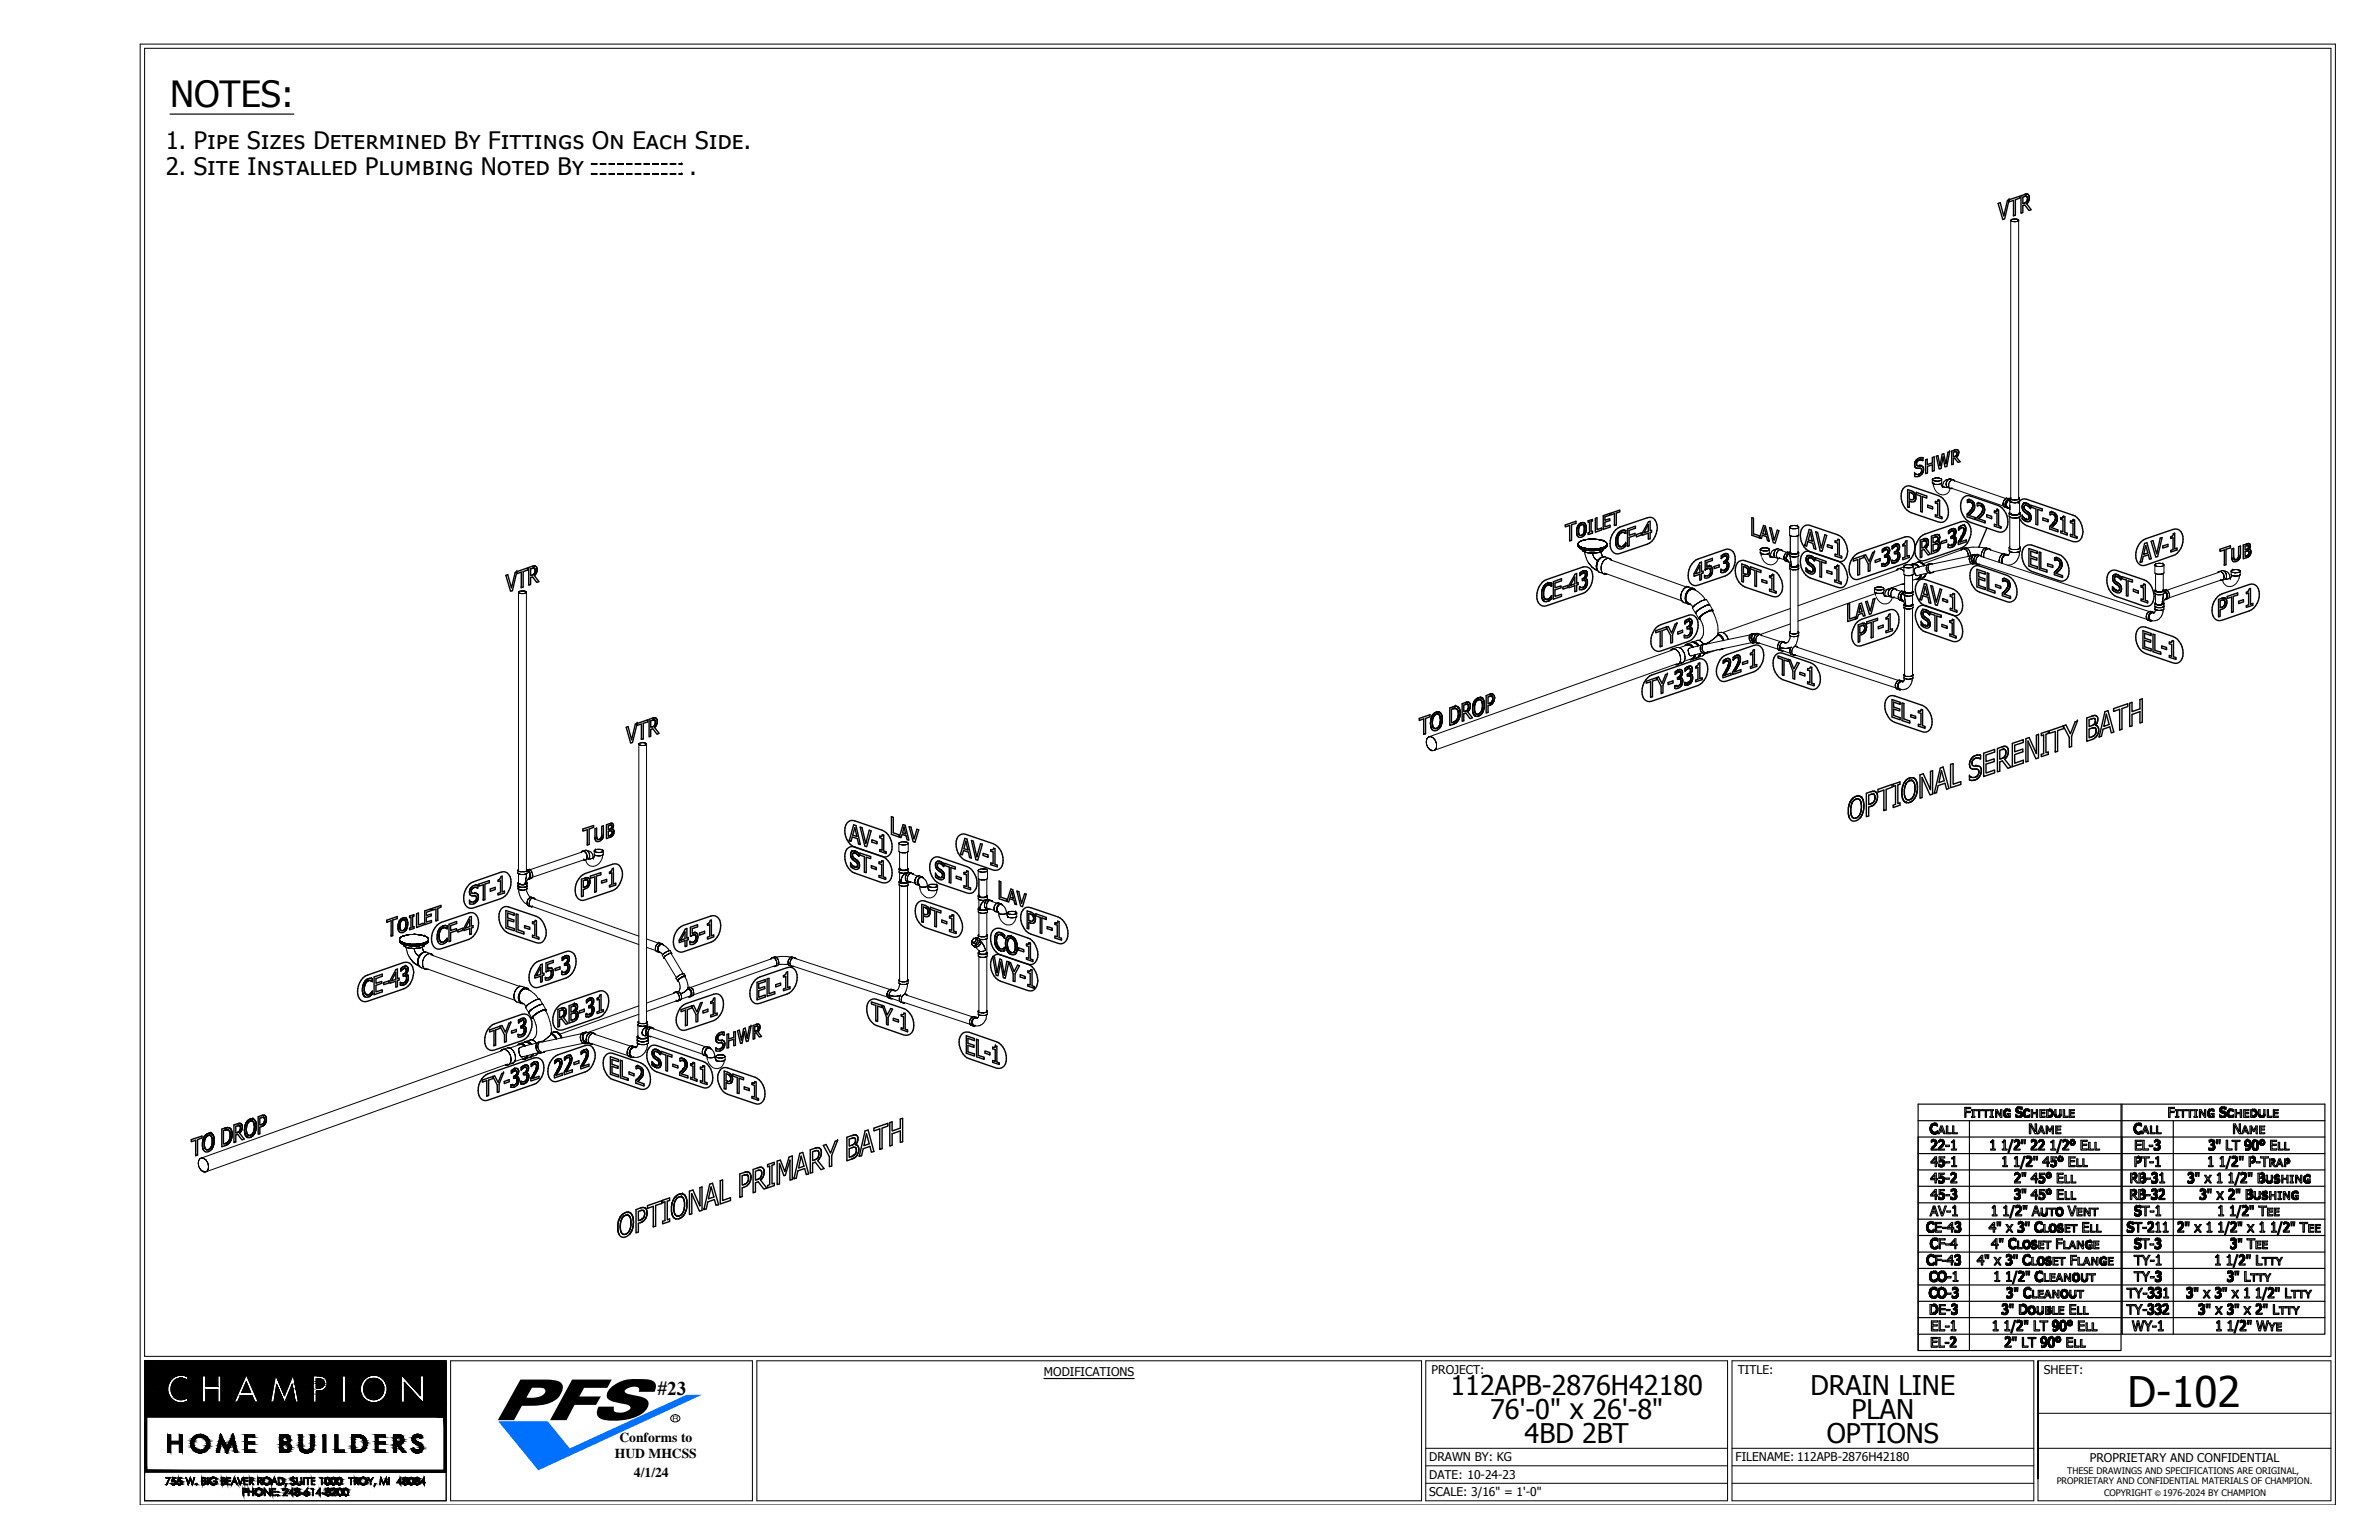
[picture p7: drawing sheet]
<svg xmlns="http://www.w3.org/2000/svg" width="432mm" height="279mm" viewBox="0 0 432 279" stroke-linecap="round" stroke-linejoin="round" font-family="sans-serif">
<defs><g id="words">
<text font-size="7.6" x="386.2" y="255.3">D-102</text>
<text font-size="6.6" x="30.9" y="19.3">NOTES:</text>
<g font-size="4.9">
<text x="263.3" y="253">112APB-2876H42180</text>
<text x="270.5" y="257.4">76'-0&quot; x 26'-8&quot;</text>
<text x="328.6" y="253">DRAIN LINE</text>
<text x="336" y="257.4">PLAN</text>
<text x="276.7" y="261.7">4BD 2BT</text>
<text x="331.6" y="261.7">OPTIONS</text>
</g>
<g font-size="4.4">
<text x="30.1" y="27.1">1. Pipe Sizes Determined By Fittings On Each Side.</text>
<text x="30.1" y="31.8">2. Site Installed Plumbing Noted By</text>
<text x="125.2" y="31.8">.</text>
</g>
<text font-size="3.5" x="119.3" y="253">#23</text>
<g font-size="2.5">
<text x="112.4" y="261.6">Conforms to</text>
<text x="111.6" y="264.5">HUD MHCSS</text>
<text x="115.1" y="268">4/1/24</text>
</g>
<g font-size="2.2">
<text x="189.5" y="249.6">MODIFICATIONS</text>
<text x="259.8" y="249.3">PROJECT:</text>
<text x="315.4" y="249.3">TITLE:</text>
<text x="371" y="249.3">SHEET:</text>
<text x="259.4" y="265.1">DRAWN BY: KG</text>
<text x="259.4" y="268.3">DATE: 10-24-23</text>
<text x="315" y="265.1">FILENAME: 112APB-2876H42180</text>
<text x="379.3" y="265.3">PROPRIETARY AND CONFIDENTIAL</text>
<text x="259.4" y="271.5">SCALE: 3/16&quot; = 1'-0&quot;</text>
</g>
<g font-size="1.6">
<text x="373.3" y="269.2">PROPRIETARY AND CONFIDENTIAL MATERIALS OF CHAMPION.</text>
<text x="375.2" y="267.4">THESE DRAWINGS AND SPECIFICATIONS ARE ORIGINAL,</text>
<text x="381.9" y="271.4">COPYRIGHT</text>
<text x="392.6" y="271.4">1976-2024 BY CHAMPION</text>
</g>
<text font-size="1.4" x="391.2" y="271.4">©</text>
</g></defs>
<g fill="none" stroke="#000" stroke-width=".18">
<path d="M25.4 8h398.5v265h-398.5zM26.2 8.8h396.9v237.3h-396.9zM107.4 31.5v.1M107.4 31.5h.9v.1h-.9zM107.4 29.7v.1M107.4 29.7h.9v.1h-.9zM109 31.5h.9v.1h-.9zM109 29.7h.9v.1h-.9zM110.6 31.5h.9v.1h-.9zM110.6 29.7h.9v.1h-.9zM112.1 31.5h1v.1h-1zM112.1 29.7h1v.1h-1z"/>
<path d="M113.7 31.5h1v.1h-1zM113.7 29.7h1v.1h-1zM115.3 31.5h1v.1h-1zM115.3 29.7h1v.1h-1zM116.9 31.5h1v.1h-1zM116.9 29.7h1v.1h-1zM118.5 31.5h1v.1h-1zM118.5 29.7h1v.1h-1zM120.1 31.5h.9v.1h-.9zM120.1 29.7h.9v.1h-.9zM121.7 31.5h.9v.1h-.9zM121.7 29.7h.9v.1h-.9z"/>
<path d="M123.3 31.5h.4v.1h-.4zM123.3 29.7h.4v.1h-.4zM123.7 31.5v.1M123.7 29.7v.1M365 40l.1 .1M365 40l.3-.2h.6h-.7l-.2 .2 .1 .1M365 40v50.4M366.1 39.8h-.2h.2M366.2 39.8h-.1h.1M366.3 39.9l-.1-.1 .1 .1M366.4 40h.1M366.4 39.9h-.1h.1"/>
<path d="M366.4 40v50.4M365.1 40.1l.1 .1M365.2 40.2h.1h-.1M365.3 40.2h.2h-.2M365.5 40.2h.7zM366.2 40.2h.1M366.3 40.1l-.1 .1 .1-.1M366.3 40.1l.1-.1-.1 .1M286.4 99.1l.1 .1zM286.4 99.1v-.4v.4M286.4 98.7l.1 .2zM286.4 98.6v.1z"/>
<path d="M286.5 99.2l.1 .1zM286.5 98.9l.1 .1zM286.5 98.5l-.1 .1zM286.5 98.5l.1-.2zM286.6 99.3l.1 .1zM286.6 99l.1 .1zM286.6 98.3l.3-.1zM286.7 99.4l.2 .2zM286.7 99.1l.2 .1zM286.9 98.2l.2-.1zM286.9 99.6l.3 .1zM286.9 99.2l.3 .2z"/>
<path d="M287.1 98.1l.3-.1zM287.2 99.8v.1v-.1M287.2 99.7h.3zM287.2 99.4h.3zM287.2 99.8v.1M287.2 99.7v.1M287.2 99.9l.3 .2M287.2 99.9l.2 .1-.2-.1M287.2 99.9l.2 .1M287.4 100l.3 .2M287.4 100l.1 .1-.1-.1M287.4 98h.3z"/>
<path d="M287.5 99.7l.3 .1zM287.5 99.4l.3 .1zM287.7 98l.3-.1zM287.8 99.8l.4 .1zM287.8 99.5l.4 .1zM288 97.9l.4-.1zM288.2 99.9h.4zM288.2 99.6h.4zM288.4 97.8h.4zM288.6 99.9h1.1zM288.6 99.6h.7zM288.8 97.8h.4z"/>
<path d="M289.2 97.8h.4zM289.3 99.6h.4zM289.6 97.8l.3 .1zM289.7 99.9l.4-.1zM289.7 99.6l.4-.1zM289.9 97.9h.4zM290.1 99.8h.3zM290.1 99.5h.3zM290.4 99.8l.4-.1zM290.4 99.5l.4-.1zM290.6 98l.3 .1zM290.8 100l-.2 .1 .2-.1"/>
<path d="M290.8 99.7l.2-.1zM290.8 99.4l.2-.1zM290.9 99.9l-.1 .1 .1-.1M290.9 98.1l.3 .1zM290.9 98.1h.1M291 99.8l-.1 .1 .1-.1M291 99.7v.1M291 99.6l.3-.1zM291 99.3l.3-.1zM291.2 98.2l.2 .1zM291.3 99.5l.2-.1zM291.3 99.2l.2-.1z"/>
<path d="M291.4 98.3l.1 .1zM291.5 99.1l.1-.2zM291.5 98.4l.1 .2zM291.6 99.2l-.1 .2zM291.6 98.6l.1 .1zM291.7 99.1l-.1 .1zM291.7 99v.1zM291.7 98.7v.3v-.3M291.7 98.8l-.1 .1zM291.7 98.7v.1zM319.5 99.7h.1M319.5 99.7v.6"/>
<path d="M319.5 99.8h.1h-.1M319.5 99.6h.1M319.6 99.5l-.1 .1 .1-.1M319.6 99.8l.1 .1-.1-.1M319.7 99.5h-.1h.1M319.7 99.9h.2h-.2M319.7 99.9h.1M319.8 99.4l-.1 .1 .1-.1M319.9 99.9h.1h-.1M320 99.4h-.2h.2M320 99.9h.2h-.2M320.2 99.4h-.2h.2"/>
<path d="M320.2 99.9h.3zM320.3 99.4h-.1h.1M320.5 99.4h-.2h.2M320.5 99.9h.2h-.2M320.7 99.4h-.2h.2M320.7 99.9h.2h-.2M320.8 99.4h-.1h.1M320.9 99.9h.1h-.1M321 99.5l-.2-.1 .2 .1M321 99.9l.1-.1-.1 .1M321.1 99.6l-.1-.1 .1 .1M321.1 99.8h.1"/>
<path d="M321.1 99.7h.1M321.1 99.6h.1M321.1 99.7v.6M322.2 99.9v-.1v.1M322.2 99.8l.2-.1-.2 .1M322.4 99.7l.1-.1-.1 .1M322.5 99.7a1.18 1.18 0 0 0-1.2 1.3M322.5 99.6h.1h-.1M322.6 99.6h.3zM322.7 99.9l-.1 .2 .1-.2M322.8 99.9h-.1h.1M322.9 99.6l.4 .1"/>
<path d="M323 99.8l-.2 .1 .2-.1M323.1 99.7l-.1 .1 .1-.1M323.2 99.7h-.1h.1M323.2 99.8l1.2 .4M323.4 99.8l-.1-.1 .1 .1M323.5 99.9h.1M323.5 99.9l-.1-.1 .1 .1M324.8 95.7l.1 1.5 1 .1h-.5l-.6-.2M324.8 95.7h.1M324.8 95.6h.1M324.9 95.7v.1v-.1M324.9 95.5h.1"/>
<path d="M324.9 95.8h.1h-.1M325 95.8l.2 .1-.2-.1M325 95.4l-.1 .1 .1-.1M325.2 95.9h.2h-.2M325.2 95.4l.6-.1zM325.2 95.4h-.2M325.9 95.4l-.1-.1 .1 .1M326.1 97.3h-.2h.2M326.1 95.4h.2h-.2M326.1 95.4h-.2h.2M326.3 97.2l-.2 .1 .2-.1M326.3 95.4l.1 .1a.45 .45 0 0 1-.6 .4h-.4h.5l.6-.2"/>
<path d="M326.3 95.4l.2 .3M326.3 95.4h.1M326.3 97.2h.1M326.3 97.2v3.1M326.4 97.2h-.1h.1M326.5 97.1l-.1 .1 .1-.1M326.5 95.7v1.4M350.7 87.6h.1M350.7 87h.1M350.7 87v.6M350.8 87.7l-.1-.1 .1 .1M350.8 87.1l.1 .1-.1-.1"/>
<path d="M350.8 86.9h.1M350.9 87.8h.1h-.1M350.9 87.8l-.1-.1 .1 .1M350.9 87.2h.1h-.1M350.9 86.9h-.1h.1M350.9 87.8h.1M350.9 87.8l.1 .6M350.9 86.8v.1v-.1M351 87.8h.1M351 87.2h.1h-.1M351 87.2h.1M351.1 88.5a1.5 1.5 0 0 0 1.1 1.2 1.5 1.5 0 0 0 1.6-.6l.1-.5"/>
<path d="M351.1 86.8h-.2h.2M351.1 87.8h-.1h.1M351.1 87.2h.2h-.2M351.2 86.7l-.1 .1 .1-.1M351.3 87.9h.5zM351.3 87.9l-.2-.1 .2 .1M351.3 87.2l.2 .1-.2-.1M351.4 86.7h-.2h.2M351.5 87.3h.3zM351.6 86.7h-.2h.2M351.8 86.7h-.2h.2M351.8 87.3l.2-.1-.2 .1"/>
<path d="M352 86.7h-.2h.2M352 87.8l-.2 .1 .2-.1M352 87.2h.1h-.1M352.1 86.8l-.1-.1 .1 .1M352.1 87.8h-.1h.1M352.1 87.2h.2h-.2M352.2 86.8h-.1h.1M352.3 87.8h-.2h.2M352.3 87.2v-.1v.1M352.3 87.8l.3 .5M352.3 87.7v.1v-.1M352.3 87.1l.1-.1-.1 .1"/>
<path d="M352.3 86.9l-.1-.1 .1 .1M352.4 87.7h.1M352.4 87h.1M352.4 86.9h.1M352.4 87.6v.1v-.1M352.4 87v-.1v.1M352.4 87v.6M352.6 88.4h.1M352.6 88.3h.1M352.6 88.3v.1M352.7 88.3h.1h-.1M352.7 88.3h-.1h.1"/>
<path d="M352.8 88.3h.1M352.9 88.4l-.1-.1 .1 .1M353.1 88.4h.3zM353.1 88.4h-.2h.2M353.2 87.9v-.1v.1M353.2 87.8l.1-.2-.1 .2M353.3 88.1l-.1-.2 .1 .2M353.3 87.6v-.2v.2M353.3 88.2v-.1v.1M353.3 87.4l.1-.2-.1 .2M353.4 88.3l-.1-.1 .1 .1M353.4 87.2l.1-.1-.1 .1"/>
<path d="M353.4 88.4h.1M353.5 88.4l-.1-.1 .1 .1M353.5 87.1l.2-.1-.2 .1M353.6 88.5l-.1-.1 .1 .1M353.6 88.5l.4 .1M353.7 87l.1-.1-.1 .1M353.7 88.3v.1v-.1M353.7 88.1v.2v-.2M353.7 87.9v.2v-.2M353.7 87a1.28 1.28 0 0 0-1.1 1v.4M353.7 88.4l.1 .1-.1-.1M353.7 87.8v.1v-.1"/>
<path d="M353.8 87.6l-.1 .2 .1-.2M353.8 86.9h.1h-.1M353.8 88.5l.1 .1-.1-.1M353.9 87.4l-.1 .2 .1-.2M353.9 88.6h.1h-.1M353.9 86.9h.2zM354 87.3l-.1 .1 .1-.1M354 88.6h.3zM354 88.5l9.6 3.3M354.1 87.2l-.1 .1 .1-.1M354.1 86.9l.5 .2M354.2 87.1l-.1 .1 .1-.1"/>
<path d="M354.3 88.6h.1M354.3 87l-.1 .1 .1-.1M354.5 87h-.2h.2M354.5 87.2l9.6 3.3M354.7 87.1h-.1h.1M354.8 87.2l-.1-.1 .1 .1M354.8 87.2h.1M355.9 99.8h.1M356 99.7l-.1 .1 .1-.1M356.2 99.6l-.2 .1 .2-.1M356.2 99.7l-7.2 2.6M356.3 99.6h-.1h.1"/>
<path d="M356.4 99.6h-.1h.1M356.6 99.4h.1h-.1M356.6 99.4l-.4 .2M356.6 99.6h-.2h.2M356.7 99.4h.1h-.1M356.7 99.7l-.1-.1 .1 .1M356.8 99.4l.2 .1-.2-.1M356.9 99.8l-.2-.1 .2 .1M357 99.4l.9-.1h1.4l1 .1M357 99.5l.2 .1-.2-.1M357 100l-.1-.2 .1 .2M357.2 99.6l.1 .1-.1-.1"/>
<path d="M357.3 99.7l.1 .2-.1-.2M357.4 99.9l.1 .2-.1-.2M359.8 99.9l.2-.2-.2 .2M360 99.7l.1-.1-.1 .1M360.1 99.6l.1-.1-.1 .1M360.2 99.5l.2-.1-.2 .1M360.3 99.9l-.1 .1 .1-.1M360.4 99.4h.2h-.2M360.5 99.7l-.2 .2 .2-.2M360.6 99.4h.1h-.1M360.6 99.6l-.1 .1 .1-.1M360.7 99.4l.4 .2"/>
<path d="M360.8 99.6h-.2h.2M360.9 99.5l-.1 .1 .1-.1M361 99.7l2.6 .8M361.2 99.7l-.1-.1 .1 .1M361.3 99.8h.1M361.3 99.7h-.1h.1M363.6 91.6v-.2v.2M363.6 91.4v-.2v.2M363.6 91.7v-.1v.1M363.6 91.2v-.2v.2M363.6 91l.1-.2-.1 .2M363.7 91.8l-.1-.1 .1 .1"/>
<path d="M363.7 90.8l.1-.1-.1 .1M363.8 91.9l-.1-.1 .1 .1M363.8 90.7l.1-.1-.1 .1M363.9 92l-.1-.1 .1 .1M363.9 92l.3 .1M363.9 90.6l.1-.1-.1 .1M363.9 91.7l.1 .1-.1-.1M363.9 91.5v.2v-.2M363.9 91.3v.2v-.2M364 91.8v.1v-.1M364 91.1l-.1 .2 .1-.2M364 91.9l.1 .2-.1-.2"/>
<path d="M364 91.7v-.1v.1M364 91.6v-.2v.2M364 91.4l.1-.1-.1 .1M364 90.5l.2-.1-.2 .1M364 91.7h.1M364 91.5h.1M364 91.4h.1M364 91.3h.1M364.1 91.8l-.1-.1 .1 .1M364.1 91.3v-.2v.2M364.1 91l-.1 .1 .1-.1M364.1 91.8h.1"/>
<path d="M364.1 91.8v.1M364.1 92.1h.1h-.1M364.1 91.9v-.1v.1M364.1 91.1l.1-.1-.1 .1M364.2 91.7v-.2v.2M364.2 91.5v-.1v.1M364.2 91v-.1v.1M364.2 90.8l-.1 .2 .1-.2M364.2 90.4h.1M364.2 91.9h.1M364.2 91l-.1 .2zM364.2 91.9h-.1h.1"/>
<path d="M364.2 91.8v-.1v.1M364.2 91.4v-.2v.2M364.2 91h.1M364.2 92.1h.3zM364.2 91.9v-.1v.1M364.2 91.2l.1-.1-.1 .1M364.2 90.9l.1-.1-.1 .1M364.2 92h.1M364.3 92l.3 .2M364.3 92l-.1-.1 .1 .1M364.3 91.9h-.1h.1M364.3 91.1l.1-.1-.1 .1"/>
<path d="M364.3 90.7l-.1 .1 .1-.1M364.3 90.4h-.1h.1M364.3 90.4h.1h-.1M364.3 90.8h.1M364.3 90.8v.1M364.3 90.8l.1-.1-.1 .1M364.4 92l-.1-.1 .1 .1M364.4 91v-.2v.2M364.4 90.8h.1M364.4 90.7h.1h-.1M364.4 90.6l-.1 .1 .1-.1M364.4 90.4l.4 .2"/>
<path d="M364.4 90.8h.1h-.1M364.5 90.8l.1-.1-.1 .1M364.5 90.7h.1M364.5 90.6h-.1h.1M364.5 90.6h.1M364.6 92.2l.2 .3M364.6 90.7h.1h-.1M364.6 90.6l-.1 .1 .1-.1M364.6 90.6l.1 .1-.1-.1M364.7 90.6h-.2h.2M364.7 90.7h.1M364.7 90.6h.1"/>
<path d="M364.7 99.4h.1M364.7 93.1v.5M364.7 99.4v.5M364.7 93.1l.3 .2M364.7 93.7v-.1v.1M364.7 93h.1l-.1 .1M364.7 100v-.1v.1M364.7 99.4l.1 .1-.1-.1M364.7 99.3h.1M364.7 93.8h.1M364.7 99.2v.1v-.1M364.7 90.7h.2"/>
<path d="M364.8 92.4h.1M364.8 92.2v.2zM364.8 92.2h.1M364.8 92.1h.1M364.8 92h.1M364.8 91.9h.1M364.8 91.8v.1v-.1M364.8 91.7v.1v-.1M364.8 90.9h.1M364.8 90.8h.1M364.8 99.5l.1 .1-.1-.1M364.8 99.2h.1"/>
<path d="M364.8 93.1h.1M364.8 90.9v.8M364.8 92.4v.7M364.8 93.8v5.6M364.8 93.9h.2h-.2M364.8 93.9l-.1-.1 .1 .1M364.8 93.2h.1M364.8 91h.1M364.8 90.7h.1M364.9 93.2h.1M364.9 91h.1M364.9 90.9h.1"/>
<path d="M364.9 90.6h-.1h.1M364.9 90.5h.1M364.9 90.4h.1M364.9 90.3h.1M364.9 90.4v.5M364.9 91v-.1v.1M364.9 90.5l.1 .1-.1-.1M364.9 99.6l.1 .1-.1-.1M365 93.9l.9 .1zM365 93.9h.1M365 93.3l.1 .1-.1-.1M365 93.3h.1"/>
<path d="M365 93.3l-.1-.1 .1 .1M365 91.1h.1M365 91.1l-.1-.1 .1 .1M365 90.3h-.1h.1M365 90.3h.1M365 91.1h.1h-.1M365 90.6h.1h-.1M365 99.7h.3h-.3M365.1 91.1h.1M365.1 90.6l.2 .1-.2-.1M365.1 90.6h.1M365.1 93.4h.2h-.2"/>
<path d="M365.1 93.3l.2 .1zM365.1 93.3h.1M365.2 93.4l-.2-.1 .2 .1M365.2 91.1h-.2h.2M365.3 91.1h-.2h.2M365.3 90.7h.1h-.1M365.3 99.7h.1h-.1M365.3 93.4l.2 .1-.2-.1M365.3 93.4h-.1h.1M365.3 91.2l-.1-.1 .1 .1M365.3 93.4h.2zM365.4 91.2h.5z"/>
<path d="M365.4 91.2l-.1-.1 .1 .1M365.4 90.7h.2h-.2M365.4 99.7h.7zM365.5 93.4h.3zM365.5 93.4h-.2h.2M365.5 91.2h.3zM365.5 91.2h-.2h.2M365.5 93.5l.8-.1zM365.5 93.4h.1M365.6 90.7h.3zM365.7 93.4h.1M365.9 90.7h.2h-.2"/>
<path d="M366 93.4h-.2h.2M366 91.2h-.2h.2M366 93.4h-.2M366 93.4h.1M366.1 94h-.2h.2M366.1 91.1l-.2 .1 .2-.1M366.1 90.7l.2-.1-.2 .1M366.1 99.7h.2h-.2M366.1 93.4h-.1h.1M366.1 91.2h-.1h.1M366.1 93.4h.1M366.2 93.3v.1"/>
<path d="M366.3 93.9l-.2 .1 .2-.1M366.3 93.3l-.2 .1 .2-.1M366.3 91.1l-.2 .1 .2-.1M366.3 91.1h-.2h.2M366.3 90.6h.1h-.1M366.3 99.7l.1-.1-.1 .1M366.3 93.3h.1M366.4 91.1h-.1h.1M366.4 90.6h.1h-.1M366.4 93.3h.1M366.4 93.9h-.1h.1M366.4 93.3h-.1h.1"/>
<path d="M366.4 90.3h.1M366.4 99.6l.2-.1-.2 .1M366.5 93.3h-.1h.1M366.5 91.1h-.1h.1M366.5 91l-.1 .1 .1-.1M366.5 90.6v-.1v.1M366.5 93.3h.1M366.5 93.3h.1h-.1M366.5 93.2h.1M366.5 91h.1M366.5 90.9h.1M366.5 90.8h.1"/>
<path d="M366.5 90.5h.1M366.5 90.4h.1M366.5 90.3h-.1h.1M366.5 93.9h-.1M366.5 93.3l-.2 .1M366.5 90.4v.5M366.6 93.2h.1M366.6 93.1h.1M366.6 90.9l-.1 .1 .1-.1M366.6 90.9h.1M366.6 90.8h.1M366.6 99.5h.1"/>
<path d="M366.6 90.9v2.2M366.6 93.8v5.6M366.6 93.3l.1-.1-.1 .1M366.6 93h.1M366.6 100v.1v-.1M366.6 99.5l.1-.1-.1 .1M366.6 99.2h.1M366.7 93.1v.6l-.2 .2M366.7 93.6l-.2 .3M366.7 93.2h.1M366.7 93.1h.1M366.7 93h-.1h.1"/>
<path d="M366.7 99.9l-.1 .1 .1-.1M366.7 99.4h.1M366.7 99.3l-.1-.1 .1 .1M366.7 99.4v.5M94.1 107.4l.1 .2M94.1 107.4l.4-.2h.5l-.8 .1-.1 .1 .2 .2M94.1 107.4v50.5M94.3 107.6l.2 .1-.2-.1M94.5 107.7h.2h-.2M94.7 107.7l.6-.1zM95.2 107.2h-.2h.2M95.3 107.6h.1"/>
<path d="M95.3 107.3l-.1-.1 .1 .1M95.5 107.6h-.2h.2M95.5 107.6v-.1v.1M95.5 107.3h-.2h.2M95.5 107.5h.1M95.5 107.4h.1M95.5 107.4v-.1v.1M95.5 107.4v50.5M287.5 100.1l.5 .1M287.5 100.1l.2 .1-.2-.1M287.6 100.1l.2 .9 .5 1.1M287.7 100.2l.5 .1"/>
<path d="M287.7 100.2h.3h-.3M288 100.2l1.6 .1h-1.4M288 100.2l.2 .1-.2-.1M288.2 100.3h.4h-.4M288.5 102.4l-.2-.3 .2 .3M288.7 102.6l-.2-.2 .2 .2M288.9 102.8l1.1 .7M288.9 102.8l-.2-.2 .2 .2M289.1 103l-.2-.2 .2 .2M289.1 100.5v.2v-.2M289.1 100.4h.1M289.1 100.7l.1 .2-.1-.2"/>
<path d="M289.2 100.9l.1 .2-.1-.2M289.3 103.2l-.2-.2 .2 .2M289.3 101.1l.2 .2-.2-.2M289.5 101.3l.1 .1-.1-.1M289.6 103.3l-.3-.1 .3 .1M289.6 101.4v.1v-.1M289.6 101.5l.2 .1-.2-.1M289.7 102.8v-.2v.2M289.7 102.6l.1-.2-.1 .2M289.8 103.4l-.2-.1 .2 .1M289.8 103l-.1-.2 .1 .2M289.8 102.4v-.2v.2"/>
<path d="M289.8 103.2v-.2v.2M289.8 103v-.3v.3M289.8 102.7l.1-.3-.1 .3M289.8 102.2l.1-.3-.1 .3M289.8 101.6l.2 .1 .1-.1-.1 .1zM289.9 100.3h-.3h.3M289.9 103.3l-.1-.3 .1 .3M289.9 102.4v-.2v.2M289.9 103.4h.1M289.9 103.4l-.1-.2 .1 .2M289.9 102.2l.1-.3-.1 .3M289.9 101.9l.1-.2-.1 .2"/>
<path d="M289.9 103.5l-.1-.1 .1 .1M290 103.5l-.1-.2 .1 .2M290 101.7h.1M290 101.9l.2-.3-.2 .3M290.1 103.7l-.1-.2 .1 .2M290.1 101.6l.2-.2-.2 .2M290.2 100.2l-.3 .1 .3-.1M290.2 101.6l.2-.2-.2 .2M290.2 103.8l-.1-.1 .1 .1M290.3 101.4l.1-.1-.1 .1M290.4 101.4l.1-.2-.1 .2M290.4 100.2h-.2h.2"/>
<path d="M290.4 101.3l.2-.1-.2 .1M290.4 103.9l-.2-.1 .2 .1M290.4 103.9l.9 .2M290.5 101.2l.2-.1-.2 .1M290.6 101.2l.1-.1-.1 .1M290.6 100.2h.1M290.6 100.1l-.2 .1 .2-.1M290.6 103.3l.1 .2-.1-.2M290.6 103v.3v-.3M290.6 102.7v.3v-.3M290.7 103.5v.3v-.3M290.7 100.5l-.1-.3 .1 .3"/>
<path d="M290.7 102.4l-.1 .3 .1-.3M290.7 103.8l.3 .3zM290.7 101.1l.3-.1-.3 .1M290.7 100.7v-.2v.2M290.8 102.2l-.1 .2 .1-.2M290.8 100.9l-.1-.2 .1 .2M290.9 101l-.1-.1 .1 .1M291 101.9l-.2 .3 .2-.3M291 101h-.1h.1M291 101h.2h-.2M291 104.1h.3h-.3M291.1 101.7l-.1 .2 .1-.2"/>
<path d="M291.2 101h.2h-.2M291.2 104l14.1 5M291.3 104.1h.3zM291.3 101.5l-.2 .2 .2-.2M291.4 101l.8 .3M291.5 101.4l-.2 .1 .2-.1M291.8 101.3l-.3 .1 .3-.1M292 101.3h-.2h.2M292.1 101.5l14 5M292.4 101.4l-.2-.1 .2 .1M292.5 101.6l-.1-.2 .1 .2M292.5 101.6h.1"/>
<path d="M303.2 118l-.1 .1 .1-.1M303.4 117.8l-.2 .2 .2-.2M303.5 117.9l-44.2 15.8M303.6 117.7l-.2 .1 .2-.1M303.8 117.7h-.2h.2M304 117.8l-.2-.1 .2 .1M304.3 117.9l-.3-.1 .3 .1M304.4 117.5h.2h-.2M304.4 117.5l-.8 .2M304.5 118.1l-.2-.2 .2 .2M304.6 117.5h.2h-.2M304.7 118.4l-.2-.3 .2 .3"/>
<path d="M304.8 118.7l-.1-.3 .1 .3M304.8 117.5l.3 .1-.3-.1M305 119l-.2-.3 .2 .3M305 119.9l.1-.3-.1 .3M305 119.3v-.3v.3M305.1 108.3v-.3v.3M305.1 119.6l-.1-.3 .1 .3M305.1 108.6v-.3v.3M305.1 108l.1-.4-.1 .4M305.1 117.6l.2 .3-.2-.3M305.2 108.8l-.1-.2 .1 .2M305.2 107.6l.1-.3-.1 .3"/>
<path d="M305.3 109.1l-.1-.3 .1 .3M305.3 107.3l.2-.2-.2 .2M305.3 117.9l.2 .2-.2-.2M305.5 109.2l-.2-.1 .2 .1M305.5 107.1l.1-.3-.1 .3M305.5 118.1l.1 .3-.1-.3M305.6 109.3l-.1-.1 .1 .1M305.6 106.8l.3-.2-.3 .2M305.6 118.4l.2 .3-.2-.3M305.6 109.3l.9 .3M305.7 119.9l-.1 .2 .1-.2M305.8 118.7v.3v-.3"/>
<path d="M305.8 119.6l-.1 .3 .1-.3M305.8 119l.1 .3-.1-.3M305.9 108.5v.3v-.3M305.9 106.6l.2-.1-.2 .1M305.9 119.3l-.1 .3 .1-.3M305.9 117.1l-.1 .1 .1-.1M305.9 108.8v.3v-.3M305.9 108.2v.3v-.3M305.9 109.1l.2 .2-.2-.2M305.9 107.9v.3v-.3M306 108.8v-.3v.3M306 108.2v.3v-.3"/>
<path d="M306 108.5h.1M306 108.2l.1-.2-.1 .2M306 108.2h.1M306 108.1h.1M306 116.9l-.1 .2 .1-.2M306.1 109.3l.1 .2-.1-.2M306.1 109l-.1-.2 .1 .2M306.1 107.6l-.2 .3 .2-.3M306.1 107.9v.1M306.1 107.8l.1-.1-.1 .1M306.1 106.5h.1M306.1 107.8h.1"/>
<path d="M306.1 107.8v.1M306.2 109.1l-.1-.1 .1 .1M306.2 117.1l-1.4 .4M306.2 117.1h.1M306.2 117h.1M306.2 109.5l.3 .1-.3-.1M306.2 107.5v.2zM306.2 107.3l-.1 .3 .1-.3M306.2 116.8l-.2 .1 .2-.1M306.2 107.5v.1M306.3 109.3l-.1-.2 .1 .2M306.3 107.5l.1-.2-.1 .2"/>
<path d="M306.3 107.5h.1M306.3 117h-.1h.1M306.3 117h.1M306.4 106.5h-.3h.3M306.4 106.5h.2h-.2M306.4 109.4l-.1-.1 .1 .1M306.4 107.3l.2-.2zM306.4 118.1v-.2v.2M306.4 117.9h.1h-.1M306.4 109.4l.1 .1M306.5 109.6h.3zM306.5 107.1l-.3 .2 .3-.2"/>
<path d="M306.5 118.3v-.1v.1M306.5 118.2l-.1-.1 .1 .1M306.5 117.9h.1M306.5 117.8h.1M306.5 107.3h.1M306.5 107.2h.1M306.5 118.5v-.1v.1M306.5 118.4v-.1v.1M306.5 117.7l.1-.1-.1 .1M306.5 116.8h-.3h.3M306.5 117h.1M306.5 117h-.2h.2"/>
<path d="M306.5 118.6v-.1v.1M306.5 109.4l.4 .2M306.6 106.5l.8 .3M306.6 118.7l-.1-.1 .1 .1M306.6 117.6h.1h-.1M306.6 117h.1M306.6 118.8v-.1v.1M306.6 107.1h.1M306.7 106.9l-.2 .2 .2-.2M306.7 119.6l.1 .1 .5-.1-.5 .1zM306.7 118.9l-.1-.1 .1 .1M306.7 107.1h.1"/>
<path d="M306.7 107.1l.1-.1-.1 .1M306.7 116.9l-.2-.1 .2 .1M306.7 117.1h.1M306.7 118.9h.1M306.7 109.6l.6 .6M306.8 119h.1M306.8 117.1l.2 .1zM306.9 119h.1zM306.9 119h.1M306.9 106.9h.1M306.9 106.8l-.2 .1 .2-.1M306.9 106.8h.1"/>
<path d="M306.9 106.9l-.1 .1M306.9 117.1v.1M307 106.9h.1h-.1M307 106.9h.1M307 117.2h.1M307 117l-.3-.1 .3 .1M307 119.5l.2-.1-.2 .1M307 116.5h.3h-.3M307 119.5l-1.4 .5M307 116.5l-.8 .3M307.1 117.3l-.1-.1 .1 .1M307.1 117.3h.1"/>
<path d="M307.1 116.5h-.1h.1M307.1 106.7l-.2 .1 .2-.1M307.1 117.4h.1M307.2 106.9h.1h-.1M307.2 106.9h.1M307.2 117.2l-.2-.2 .2 .2M307.2 110.4v-.2v.2M307.2 110.2l.1-.1-.1 .1M307.2 119.4l.2-.1-.2 .1M307.2 117.4l-.1-.1 .1 .1M307.2 110.4l.6 .9M307.3 119.6l.1-.1-.1 .1"/>
<path d="M307.3 110.1l.2-.1-.2 .1M307.3 116.5l.5 .3zM307.3 117.4l-.1-.2 .1 .2M307.3 106.9a4.8 4.8 0 0 1 2.2 1.9M307.4 116.5h-.3h.3M307.4 107h.1M307.4 119.3l.1-.2-.1 .2M307.4 106.9v.1M307.4 119.5l.2-.2-.2 .2M307.5 110h.1M307.5 119.1l.1-.2-.1 .2M307.6 106.8h-.2h.2"/>
<path d="M307.6 118.9h.1M307.6 119.3l.1-.3-.1 .3M307.6 116.5h-.2h.2M307.6 109.8l-.1 .2 .1-.2M307.6 109.8l.3-.2-.3 .2M307.7 119v-.2v.2M307.7 107l-.1-.2 .1 .2M307.8 111.2v-.1v.1M307.8 111.3h.1M307.8 116.8l.2 .1-.2-.1M307.8 111.3v-.1v.1M307.8 111.2h.1"/>
<path d="M307.8 107.1l-.1-.1 .1 .1M307.8 111.3l.6 1M307.8 111.1l.2-.2-.2 .2M307.8 111.1v.1v-.1M307.8 111.1l.2-.2zM307.8 119.4h.1M307.8 119.4l-.8 .3M307.9 109.6l.2-.2-.2 .2M307.9 116.6l-.3-.1 .3 .1M307.9 116.2h.3h-.3M307.9 116.2l-.8 .3M308 116.9l.1 .3-.1-.3"/>
<path d="M308 110.9l.2-.2-.2 .2M308 110.9h.1M308.1 119.3l-.3 .1 .3-.1M308.1 119.3h.1M308.1 109.4l.3-.1-.3 .1M308.1 117.2h.1M308.2 116.9l-.3-.3 .3 .3M308.2 116.2h.2h-.2M308.2 110.7l-.2 .2 .2-.2M308.2 110.7l.3-.2-.3 .2M308.2 110.7h.1M308.2 119.2l-.1 .1 .1-.1"/>
<path d="M308.4 112.3h.2zM308.4 112.2h.1M308.4 119l-.2 .2 .2-.2M308.4 119.1l.2-.2-.2 .2M308.4 117.1l-.2-.2 .2 .2M308.4 116.2l.3 .2-.3-.2M308.4 112v.2v-.2M308.4 109.3l.3-.2-.3 .2M308.4 110.5l-.1 .2M308.5 112.1l.1-.1-.1 .1M308.5 110.5h.1M308.5 112.1v.1z"/>
<path d="M308.5 118.7l-.1 .3 .1-.3M308.5 118.6v.1v-.1M308.5 112.2v-.1v.1M308.5 110.5l.4-.2-.4 .2M308.5 112v.1v-.1M308.5 112.2l.6 1.3M308.6 118.9l.1-.3-.1 .3M308.6 111.8l-.2 .2 .2-.2M308.6 112l.1-.2-.1 .2M308.6 112h.1M308.6 117.9v-.2v.2M308.6 117.7v-.2v.2"/>
<path d="M308.6 117.5l.1-.2-.1 .2M308.6 116.1l-.2 .1M308.6 111.9h.1M308.7 118.6v-.1v.1M308.7 117.3v-.2v.2M308.7 111.8l.2-.2-.2 .2M308.7 109.1l.3-.1-.3 .1M308.7 118.1l-.1-.2 .1 .2M308.7 110.4h-.1M308.7 116.4l.3 .2-.3-.2M308.7 111.8l-.1 .1 .3-.2zM308.7 117.1l.2-.1-.2 .1"/>
<path d="M308.7 117.1l-2 .5M308.8 110.3l-.1 .1 .1-.1M308.8 111.6l-.2 .2 .2-.2M308.8 118.3l-.1-.2 .1 .2M308.9 110.3l.3-.2-.3 .2M308.9 117l.1-.1-.1 .1M308.9 111.6l.3-.2-.3 .2M308.9 111.6l.1-.1zM308.9 115.7l-.4 .5M308.9 118.4l-.1-.1 .1 .1M308.9 117.8l.1 .2-.1-.2M308.9 117.6v.2v-.2"/>
<path d="M308.9 117.4v.2v-.2M309 119l-.8 .3M309 116.6l.2 .2-.2-.2M309 109l.2-.1-.2 .1M309 117.2l-.1 .2 .1-.2M309 110.2h-.1M309 118l.2 .2-.2-.2M309.1 113.4l.1 1.6M309.1 111.4l-.3 .2 .3-.2M309.1 117l-.1 .2 .1-.2M309.1 118.4l-2.1 .6M309.1 110.2h-.1h.1"/>
<path d="M309.1 118.5h.4zM309.1 118.5l-.2-.1 .2 .1M309.2 111.4l.3-.1-.3 .1M309.2 118.2l.1 .1-.1-.1M309.2 118.9l-.2 .1 .2-.1M309.2 110.1l.3-.2-.3 .2M309.2 111.4l-.2 .1 .4-.2zM309.2 116.9l-.1 .1 .1-.1M309.2 114.9l-.3 .9M309.2 108.9l.3-.1-.3 .1M309.3 118.3l.2 .1-.2-.1M309.3 110l-.1 .1"/>
<path d="M309.3 116.8l-.3 .1M309.4 118.6l-.2 .3 .2-.3M309.4 118.5v.1v-.1M309.4 111.2l-.3 .2 .3-.2M309.5 111.3l.3-.2-.3 .2M309.5 109.9l-.2 .1 .2-.1M309.5 108.8h.1h-.1M309.5 118.4h.4zM309.5 109.9l.3-.1-.3 .1M309.5 116.8h-.2h.2M309.5 109.9h.1M309.6 108.8h.2h-.2"/>
<path d="M309.6 111.2l-.2 .1 .2-.1M309.6 111.2l.4-.2zM309.7 116.8h-.2h.2M309.7 116.8h.1M309.8 111l-.4 .2 .4-.2M309.8 111.1l.2-.1-.2 .1M309.8 108.8v.1v-.1M309.8 108.9l1.1 1.8M309.8 109.8l.2-.1-.2 .1M309.8 109.8l-.3 .1 .3-.1M309.8 118.4l-.3 .1M309.9 118.4l.1-.2-.1 .2"/>
<path d="M310 111l.3-.2-.3 .2M310 109.8h-.2h.2M310 109.7l.3 .1zM310 109.7h.1M310.1 110.9l-.3 .1 .3-.1M310.1 109.7h.1M310.2 116.5l-.5 .3 .5-.3M310.2 109.7h.1M310.2 110.9l-.2 .1 .2-.1M310.3 110.9h.1M310.3 109.7h.1M310.3 110.8h.1"/>
<path d="M310.3 109.8h.1M310.3 110.8h.2zM310.4 110.7l-.3 .2 .3-.2M310.5 110.8h-.2h.2M310.5 110.8h.3zM310.6 116.2l-.4 .3 .4-.3M310.6 110.7h-.2h.2M310.6 110.8h-.1h.1M310.6 110.8h.1M310.7 110.8h.1M310.8 110.8l.8 2.1 .2 .6v1.4M310.8 110.7h-.2h.2"/>
<path d="M310.9 111v-.2v.2M310.9 110.8v-.1v.1M311 116l-.4 .2 .4-.2M311.3 115.7l-.3 .3 .3-.3M311.5 115.5l-.2 .2 .2-.2M311.6 115.4l-.1 .1 .1-.1M311.7 115.3l-.1 .1 .1-.1M311.7 117.9l-2.4 .8M311.8 115.2l-.1 .1 .1-.1M311.8 115.2h.1M311.9 115.1l-.2-.1 .2 .1M311.9 115.2h.1"/>
<path d="M312 115.2h.1M312.1 115.3l-.1-.1 .1 .1M312.1 115.3h.1M312.2 115.2l-.3-.1 .3 .1M312.2 114.8l.2-.1-.2 .1M312.2 115.4h.1M312.2 114.8l-.4 .1M312.3 115.5v-.1v.1M312.3 115.5h.1M312.4 115.6h.1M312.4 115.4l.3 .3-.3-.3M312.4 115.4l-.2-.2 .2 .2"/>
<path d="M312.4 114.7l.3 .1-.3-.1M312.5 115.7v-.1v.1M312.5 115.7v.1M312.6 115.8h.1M312.6 115.8v.1M312.7 116l-.1-.1 .1 .1M312.7 115.7h.1M312.7 116v.1M312.7 114.8l.3 .1-.3-.1M312.7 116.1h.1M312.7 116.1l.1 .1M312.8 116.2h.1"/>
<path d="M312.8 116l-.1-.3 .1 .3M312.9 116.2l-.1-.2 .1 .2M313 114.9l.2 .2-.2-.2M313.1 117.6l-1.1 .3 .4-.1M313.2 115.1l.2 .3-.2-.3M313.4 115.4l.2 .4-.2-.4M313.4 115.4h.1M313.6 115.8l.1 .2-.1-.2M317.5 116v-.2v.2M317.5 115.8v-.1v.1M317.5 115.7v-.2v.2M317.5 115.5l.1-.1-.1 .1"/>
<path d="M317.5 116.1v-.1v.1M317.6 115.4v-.2v.2M317.6 116.2l-.1-.1 .1 .1M317.6 115.2l.1-.1-.1 .1M317.7 115.2l-8.3 1.7M317.7 116.4l-.1-.2 .1 .2M317.7 115.1h.1h-.1M317.8 116.5l-.1-.1 .1 .1M317.8 115.9l.1 .1-.1-.1M317.8 115.7v.2v-.2M317.8 115.6v.1v-.1M317.8 115.4v.2v-.2"/>
<path d="M317.8 115.1l.1-.1-.1 .1M317.9 116l.1 .2-.1-.2M317.9 116.6l-.1-.1 .1 .1M317.9 115.7h.1M317.9 115.7v-.2v.2M317.9 115.5l.1-.1-.1 .1M317.9 115.3l-.1 .1 .1-.1M317.9 115.6h.1M318 116.2l.1 .1-.1-.1M318 116v-.1v.1M318 115.9l-.1-.2 .1 .2M318 115.4v-.1v.1"/>
<path d="M318 115.2l-.1 .1 .1-.1M318 116h.1M318 115.4h.1M318 116.6l-8.2 1.7M318 116.6l.3 .1zM318 116.6h-.1h.1M318 116.1v-.1v.1M318 115.3l.1-.1-.1 .1M318.1 116.3v.1v-.1M318.1 115.2v-.1v.1M318.1 115.1l-.1 .1 .1-.1M318.1 115.3h.1"/>
<path d="M318.1 116.2l-.1-.1 .1 .1M318.1 116.4l.2 .1-.2-.1M318.1 116.3v-.1v.1M318.1 115.1h.1h-.1M318.1 116.2v.1M318.2 115l-.1 .1 .1-.1M318.2 115.1h.1M318.2 116.4l-.1-.1 .1 .1M318.2 115.1h.1h-.1M318.2 116.4h.1M318.3 116.5v.1v-.1M318.3 114.9l-.1 .1 .1-.1"/>
<path d="M318.3 114.9h.2zM318.3 116.4h.1M318.3 114.9l-.4 .1M318.3 115.1h.1M318.3 116.4h-.1h.1M318.3 116v-.2v.2M318.3 115.1h.5M318.3 116.6h.3zM318.3 116.2v-.1v.1M318.3 116.1v-.1v.1M318.3 115.8l.1-.1-.1 .1M318.4 116.4l.1 .1z"/>
<path d="M318.4 116.4l-.1-.2 .1 .2M318.4 115.7v-.2v.2M318.4 116.5h.1M318.4 116.5l-.1-.1 .1 .1M318.4 115.5l.1-.1-.1 .1M318.5 115.4l.1-.2-.1 .2M318.6 116.5h-.1h.1M318.6 115.2l.1-.1-.1 .1M318.6 116.6l-.3 .1M318.6 116.6v-.1v.1M318.6 115l-.1-.1 .1 .1M318.6 116.6l.4 .1"/>
<path d="M318.7 116.2v.2v-.2M318.7 116.1v.1v-.1M318.7 116v.1v-.1M318.7 115.1h.1h-.1M318.7 115h.1M318.7 116.4l.1 .1-.1-.1M318.7 115.8v.2v-.2M318.8 116.5v.1v-.1M318.8 116.6l.1 .1-.1-.1M318.8 115.6l-.1 .2 .1-.2M318.8 115.1l.1-.1-.1 .1M318.9 115.5l-.1 .1 .1-.1"/>
<path d="M318.9 116.7h.1h-.1M318.9 115h.1M318.9 115.4v.1v-.1M319 116.7h.3zM319 115h-.1h.1M319 115h.2h-.2M319 116.6l3.7 1.2M319.1 115.3l-.2 .1 .2-.1M319.2 115.2l-.1 .1 .1-.1M319.2 115l.3 .1M319.2 115h.1M319.3 115.1l-.1 .1 .1-.1"/>
<path d="M319.3 115.1h.1M319.4 115.1h-.1h.1M319.5 100.3h.1M319.5 100.4h.1M319.5 115.2l3.7 1.2M319.6 115.1h-.1h.1M319.6 100.5h.1h-.1M319.6 100.5h.1M319.6 100.5l-.1-.1 .1 .1M319.6 100.5l.1 .5M319.7 115.2l-.1-.1 .1 .1M319.7 115.3v-.1v.1"/>
<path d="M319.7 100.5h.1M319.8 115.3h.1M319.8 101.2a1.51 1.51 0 0 0 1.3 1.2 1.51 1.51 0 0 0 1.6-.9v-.2M319.9 100.5h-.2h.2M320 100.5l.5 .1zM320 100.5h-.1h.1M320.7 100.5l-.2 .1 .2-.1M320.9 100.5h-.2h.2M321 100.5h-.1h.1M321 100.5l.3 .5M321.1 100.4l-.1 .1 .1-.1M321.1 100.3v.1v-.1"/>
<path d="M321.1 100.3h.1M321.3 101h.1M321.3 101v.1M321.4 101h.1M321.4 101h.2h-.2M321.6 101h.1M321.7 101.1l-.1-.1 .1 .1M321.8 101.1h.4zM321.8 101.1h-.1h.1M322 100.8v-.2v.2M322 100.6v-.1v.1M322 100.5v-.2v.2"/>
<path d="M322 100.9v-.1v.1M322 100.3l.1-.2-.1 .2M322.1 100.1l.1-.2-.1 .2M322.1 101l-.1-.1 .1 .1M322.2 101.1l-.1-.1 .1 .1M322.2 101.1h.1M322.3 101.2l-.1-.1 .1 .1M322.3 101.2l.4 .1M322.4 100.8l.1 .1-.1-.1M322.5 100.9v.2v-.2M322.5 100.6l-.1 .2 .1-.2M322.5 100.4v.2v-.2"/>
<path d="M322.5 101.1l.2 .2zM322.5 100.2v.2v-.2M322.6 100.1l-.1 .1 .1-.1M322.6 117.4h.1M322.7 101.3h.1M322.7 117.6l-.1-.2 .1 .2M322.7 117.2l-.1 .2 .1-.2M322.7 117.2v-.2v.2M322.7 117.7v-.1v.1M322.7 117l.1-.2-.1 .2M322.7 101.3h.3zM322.8 117.9l-.1-.2 .1 .2"/>
<path d="M322.8 116.8l.1-.2-.1 .2M322.8 101.2l1.1 .4M322.9 118l-.1-.1 .1 .1M322.9 116.6l.1-.1-.1 .1M322.9 118l.4 .1M323 101.3h.1M323 117.7l.1 .2-.1-.2M323 117.5v.2v-.2M323 117.3v.2v-.2M323 117.5h.1M323 116.5l.2-.1-.2 .1M323.1 117.9l.1 .1-.1-.1"/>
<path d="M323.1 117.6v.2v-.2M323.1 117.5v.1v-.1M323.1 117.3v.2v-.2M323.1 117.5h.1M323.1 117.1l-.1 .2 .1-.2M323.1 117.6l.1 .3zM323.1 117.3v.3zM323.1 117.8l.1 .1-.1-.1M323.2 118l.1 .1-.1-.1M323.2 116.9l-.1 .2 .1-.2M323.2 117.9l.1 .1-.1-.1M323.2 116.4h.3z"/>
<path d="M323.3 118.1h.3zM323.3 116.7l-.1 .2 .1-.2M323.3 118l1.7 .5M323.4 117.6l-.3-.1 .3 .1M323.4 116.6l-.1 .1 .1-.1M323.5 116.4l.4 .1M323.6 116.5l-.2 .1 .2-.1M323.7 117.6h.5zM323.7 117.6h-.3h.3M323.7 116.5h-.1h.1M323.8 101.4v-.2v.2M323.8 101.2v-.1v.1"/>
<path d="M323.8 101.1v-.2v.2M323.8 100.9l.1-.1-.1 .1M323.9 101.5l-.1-.1 .1 .1M323.9 116.6v.1M323.9 101.6v-.1v.1M323.9 100.8v-.2v.2M323.9 116.7h.3M323.9 100.6l.2-.1-.2 .1M324 101.7l-.1-.1 .1 .1M324 116.6l-.1-.1 .1 .1M324.1 100.5v-.2v.2M324.1 116.7l-.1-.1 .1 .1"/>
<path d="M324.1 101.8l-.1-.1 .1 .1M324.1 101.8l.3 .1M324.1 101.3l.1 .2-.1-.2M324.1 101.2v.1v-.1M324.1 100.3l.2-.1-.2 .1M324.2 101.5v.1v-.1M324.2 101l-.1 .2 .1-.2M324.2 101.6l.1 .2-.1-.2M324.2 101.3l.1 .2zM324.2 101.2v.1zM324.2 100.9v.1v-.1M324.2 101.4l.1 .2z"/>
<path d="M324.2 101.2v.2zM324.3 101.8l.1 .1-.1-.1M324.3 101.5v.1zM324.3 101.1l-.1 .1zM324.3 101v.1zM324.3 100.2h.1h-.1M324.3 101.6h.1M324.3 116.6l-.2 .1M324.3 100.9v.1zM324.3 100.7l-.1 .2 .1-.2M324.4 101.9h.1M324.4 101.6v.1z"/>
<path d="M324.4 100.8l-.1 .1zM324.4 101.7h.1M324.4 100.8h.1M324.4 100.6l-.1 .1 .1-.1M324.4 100.2h.1M324.4 101.8h.1zM324.5 100.7l-.1 .1zM324.5 100.2h.1M324.5 100.2h.1h-.1M324.5 101.8h.1M324.5 100.7l-.2 .2zM324.5 117.6h-.3h.3"/>
<path d="M324.5 100.6v.1zM324.5 100.5l-.1 .1 .1-.1M324.5 100.6l.1-.1zM324.6 101.8l.1 .1h-.3l.4 .2M324.6 101.8h.1M324.6 100.4l-.1 .1 .1-.1M324.6 100.2h.2M324.7 100.5h.1M324.7 100.5l-.1 .1zM324.7 100.3l-.1 .1 .1-.1M324.7 100.3h.1M324.7 117.6h-.2h.2"/>
<path d="M324.8 100.4h.1M324.8 103.2h.1M324.8 102.7h.1h-.1M324.8 102.6h.1M324.8 102.1l.2 .5M324.8 100.8h.1M324.8 100.3h.1M324.8 100.2h.1M324.8 115.3h.1M324.8 114.7l.1 .2M324.8 114.7l.2-.1-.2 .1 .1 .2M324.8 100.3v.5"/>
<path d="M324.8 102.6v.5M324.8 114.7v.5M324.9 103.2h.1M324.9 102.7l.1 .1-.1-.1M324.9 102.5l-.1 .1 .1-.1M324.9 100.9l-.1-.1 .1 .1M324.9 100.4l.1 .1-.1-.1M324.9 100.2h.1M324.9 118.3v-.1v.1M324.9 117.9v.3v-.3M324.9 118.2h.1M324.9 117.9l.1-.2-.1 .2"/>
<path d="M324.9 115.9l-.3 .5-.3 .2h.1M324.9 102.5h.1M324.9 115.4l-.1-.1 .1 .1M324.9 115.4l-.1 .6M324.9 115.4l.3 .1M324.9 114.9h.1M325 103.3h.1M325 103.3l-.1-.1 .1 .1M325 102.8h.1M325 102.7h.1M325 101.4v.1v-.1M325 101.3v.1v-.1"/>
<path d="M325 101.2h.1M325 100.9v.1v-.1M325 100.9h-.1h.1M325 100.5h.1M325 100.1l-.1 .1 .1-.1M325 100.3v.1zM325 100.3h.1M325 100.2v-3v3.1M325 118.5l-.1-.2 .1 .2M325 117.7v-.2v.2M325 117.5l-.3 .1 .3-.1M325 117.5l.1-.1z"/>
<path d="M325 100.9v.3M325 103.3v11.4M325 113.2l-5.5 1.9M325 110.4l-12.3 4.4M325 101.7v.1v-.1M325 101.5v.2v-.2M325 102.8l.2 .1-.2-.1M325 102.7l.1 .1-.1-.1M325 101.9l.1 .2-.1-.2M325 101.8v.1v-.1M325 101h.1M325 100.5h.2h-.2"/>
<path d="M325 100.4l.1 .1zM325 100.4h.1M325 118.7v-.2v.2M325 114.9l.2 .1-.2-.1M325.1 102.1v.2v-.2M325.1 102.8v-.2v.2M325.1 102.4v.2v-.2M325.1 102.3v.1v-.1M325.1 100.5h.2zM325.1 100.5h.1M325.1 102.8h.2zM325.2 118.7h-.2h.2"/>
<path d="M325.2 118.7l.3 .1M325.2 103.3h-.2h.2M325.2 102.9h.1h-.1M325.2 101h-.2h.2M325.2 100.5h.1h-.1M325.2 118.3v.1v-.1M325.2 118.3h.1M325.2 102.8h-.1h.1M325.2 100.5h.2h-.2M325.2 118.4l.1 .2-.1-.2M325.2 118.1v.2v-.2M325.2 115.5h.7z"/>
<path d="M325.2 115h.2h-.2M325.3 100.5h.1zM325.3 118.6l.1 .2-.1-.2M325.3 117.9l-.1 .2 .1-.2M325.3 102.8l.2 .1zM325.3 103.4h.5zM325.3 103.4l-.1-.1 .1 .1M325.3 102.9h.2h-.2M325.3 101h.5zM325.3 101h-.1h.1M325.3 100.5h.2h-.2M325.4 102.8h-.2h.2"/>
<path d="M325.4 100.5h.1h-.1M325.4 118.8h.1h-.1M325.4 117.6l-.1 .3 .1-.3M325.4 100.5h.2zM325.4 115l.8-.1zM325.5 102.9h.1h-.1M325.5 102.9h.3zM325.5 102.9l-.1-.1 .1 .1M325.5 100.5h.3zM325.5 118.8h.4zM325.5 117.5l-.1 .1 .1-.1M325.5 100.5h.2z"/>
<path d="M325.5 118.7l18.6 6.1M325.6 102.9l.4-.1zM325.7 117.3l-.2 .2 .2-.2M325.8 100.5h-.2M325.8 100.5h.1zM325.8 117.3h-.1h.1M325.8 102.9h.2h-.2M325.8 100.5h.2h-.2M325.8 100.5h-.1M325.9 102.9h-.1h.1M325.9 100.5h.2zM326 100.5h.1h-.1"/>
<path d="M326 117.3h-.2h.2M326 103.4h-.2h.2M326 102.9h.1h-.1M326 102.8l-.1 .1 .1-.1M326 101h-.2h.2M326 102.8h.1M326.1 115.5h-.2h.2M326.1 117.4l18.5 6M326.1 102.8h.1M326.1 100.5l.1-.1zM326.1 103.3l-.1 .1 .1-.1M326.1 102.9l.2-.1-.2 .1"/>
<path d="M326.1 101h-.1h.1M326.1 100.5h.2h-.2M326.2 102.8h-.1h.1M326.2 100.4h.1zM326.2 117.3h-.1h.1M326.2 115.4l-.1 .1 .1-.1M326.2 115.4h.1M326.2 114.9h.1M326.3 103.3h-.2h.2M326.3 102.8h.1M326.3 102.7l-.1 .1 .1-.1M326.3 101h-.2h.2"/>
<path d="M326.3 100.5v-.1v.1M326.3 102.7h.1M326.3 100.4h.1M326.3 117.5l-.1-.2 .1 .2M326.3 103.3h.1M326.3 102.8l.1-.1-.1 .1M326.3 102.6h.1M326.3 100.9v.1v-.1M326.3 100.4h.1h-.1M326.3 100.3h.1M326.3 115.4l-.2 1.3-.3 .5 .3 .1M326.3 100.9v1.7"/>
<path d="M326.3 103.3v11.4M326.4 102.5h.1M326.4 100.2h.1M326.4 114.9h-.2h.2M326.4 114.9l.1-.1-.1 .1M326.4 114.6h.1M326.4 103.2l-.1 .1 .1-.1M326.4 102.7h.1M326.4 100.8l-.1 .1 .1-.1M326.4 100.4h.1M326.5 103.1l-.1 .1 .1-.1M326.5 103.1h.1"/>
<path d="M326.5 102.7h.1M326.5 102.6l-.1-.1 .1 .1M326.5 100.8h.1M326.5 100.3h.1M326.5 100.2h.1M326.5 114.7v.6l-.3 .1M326.5 115.2l-.3 .2M326.5 114.8h.1M326.5 114.7h.1M326.5 114.7l-.1-.1 .1 .1M326.5 100.2v.6M326.5 102.6v.5"/>
<path d="M340.2 107.4h.1M340.2 106.8l.1 .1-.1-.1M340.2 106.8h.1M340.2 106.8v.6M340.3 107.5h.1M340.3 106.9h.1h-.1M340.3 106.7l-.1 .1 .1-.1M340.4 107.5l.1 .1-.1-.1M340.4 107.5h-.1h.1M340.4 106.9l.1 .1-.1-.1M340.4 106.6l-.1 .1 .1-.1M340.4 107.5v.5"/>
<path d="M340.4 107.7l-14.1 5M340.4 106.6h.1M340.5 107.6h.1M340.5 107h.1h-.1M340.5 107h.1M340.5 108.3a1.58 1.58 0 0 0 2.4 1l.6-.9M340.6 106.6h-.2h.2M340.6 107.6h-.1h.1M340.6 107l.2 .1-.2-.1M340.7 106.5l-.1 .1 .1-.1M340.8 107.7h.5zM340.8 107.7l-.2-.1 .2 .1"/>
<path d="M340.8 107.1h.2h-.2M340.9 106.5h-.2h.2M341 107.1h.3zM341.1 106.5h-.2h.2M341.3 106.5h-.2h.2M341.3 107.1l.2-.1-.2 .1M341.5 107.7h-.2h.2M341.5 107h.1h-.1M341.5 106.5h-.2h.2M341.6 106.6l-.1-.1 .1 .1M341.6 107.6l-.1 .1 .1-.1M341.6 107l.2-.1-.2 .1"/>
<path d="M341.7 106.6h-.1h.1M341.8 107.6h-.2h.2M341.8 106.9h.1M341.8 106.6h-.1h.1M341.8 107.5l.3 .6M341.8 107.5v.1v-.1M341.9 107.4h.1M341.9 106.8h.1M341.9 106.7l-.1-.1 .1 .1M341.9 106.8v.6M342.1 108.2h-.1M342.1 108.1l-.1 .1"/>
<path d="M342.1 108h.1M342.2 108.1l.1 .1-.1-.1M342.2 108.1l-.1-.1 .1 .1M342.3 108.2h.1M342.4 108.2h-.1h.1M342.6 108.2h.3zM342.6 108.2h-.2h.2M342.7 107.9v-.2v.2M342.7 107.7v-.2v.2M342.7 107.5l.1-.1-.1 .1M342.8 108l-.1-.1 .1 .1M342.8 107.4v-.2v.2"/>
<path d="M342.8 107.2l.1-.2-.1 .2M342.9 108.1l-.1-.1 .1 .1M342.9 107l.1-.1-.1 .1M342.9 108.2v-.1v.1M342.9 108.2h.1M343 106.9l.1-.1-.1 .1M343.1 108.3l-.2-.1 .2 .1M343.1 108.3l.4 .1M343.1 106.8l.1-.1-.1 .1M343.2 108v.2v-.2M343.2 107.9v.1v-.1M343.2 107.7v.2v-.2"/>
<path d="M343.2 106.8a1.12 1.12 0 0 0-1.1 1.3M343.2 108.2l.2 .2zM343.2 107.5v.2v-.2M343.2 106.7h.2h-.2M343.3 107.4l-.1 .1 .1-.1M343.4 107.2l-.1 .2 .1-.2M343.4 106.7h.2zM343.4 108.4h.1h-.1M343.5 107.1l-.1 .1 .1-.1M343.5 108.4h.3zM343.6 106.9l-.1 .2 .1-.2M343.6 108.3l1 .4"/>
<path d="M343.6 106.7l.5 .1M343.7 106.8l-.1 .1 .1-.1M343.8 108.4h.1M343.8 106.8h-.1h.1M344 106.8h-.2h.2M344 106.9l1.1 .4M344.2 106.9l-.1-.1 .1 .1M344.2 103.4v.1v-.1M344.3 107.1h.1M344.3 107l-.1-.1 .1 .1M344.4 103.3l-.2 .1 .2-.1M344.6 108.5v-.2v.2"/>
<path d="M344.6 108.3v-.1v.1M344.6 108.2v-.2v.2M344.6 103.4l-18.3 6.5M344.6 108.6v-.1v.1M344.6 108v-.1v.1M344.6 103.2l-.2 .1 .2-.1M344.6 107.9l.1-.2-.1 .2M344.7 108.8l-.1-.2 .1 .2M344.7 107.7l.1-.1-.1 .1M344.8 108.8h-.1h.1M344.8 107.6l.1-.2-.1 .2M344.8 108.9v-.1v.1"/>
<path d="M344.8 103.2h-.2h.2M344.8 108.9l.4 .1M344.9 108.5v.1v-.1M344.9 107.4h.1h-.1M344.9 108.6l.1 .2-.1-.2M344.9 108.3v.2v-.2M344.9 108.1v.2v-.2M345 108.8v.1v-.1M345 108.4v.2zM345 108.9l.1 .1-.1-.1M345 108.6h.1M345 108.3v.1z"/>
<path d="M345 108.2v.1zM345 108.1h.1M345 108l-.1 .1 .1-.1M345 107.4l.1-.1-.1 .1M345 108.6v-.1l.1 .2M345 108.2v.3zM345 108.6l.1 .1M345.1 108.7v.1zM345.1 108l-.1 .1zM345.1 107.8l-.1 .2 .1-.2M345.1 108.7h.1M345.1 106h.5z"/>
<path d="M345.1 103.3l-.3-.1 .3 .1M345.1 109h.1h-.1M345.1 108.8h.1M345.1 107.9v.1zM345.1 108.8l.1 .1zM345.1 107.8v.1zM345.1 107.8l.1-.1zM345.1 107.7v.1v-.1M345.1 107.3h.1M345.2 108.9h.1zM345.2 109h.2zM345.2 108.9h.1"/>
<path d="M345.2 107.7l-.1 .3zM345.3 108.9h.1M345.3 107.7h.1M345.3 107.6l-.2 .1 .2-.1M345.3 107.3h-.2h.2M345.3 107.3h.1M345.3 108.9l.4 .7M345.3 107.7h-.1h.1M345.3 103.4l-.2-.1 .2 .1M345.4 107.6l-.1 .1zM345.4 107.6h.1M345.4 107.3l.2 .1v.5"/>
<path d="M345.4 107.5l-.1 .1 .1-.1M345.4 102.9h.2h-.2M345.4 102.9l-.8 .3M345.5 107.5h.1M345.6 107.5h.1M345.5 107.4l-.1 .1 .1-.1M345.5 107.4h.1M345.5 107.5l-.1 .1zM345.5 105.9l-3.6 1.2M345.5 103.5l-.2-.1 .2 .1M345.6 110.3h.1M345.6 109.8h.1"/>
<path d="M345.6 109.7h.1M345.6 109.6h.1M345.6 107.9h.1M345.6 107.4h.1M345.6 107.4h-.1h.1M345.6 107.3h.1M345.6 102.8v1.5l1.1 .1-1-.1M345.6 104.2l.1 .1M345.6 102.8h.1M345.6 102.7h.1M345.6 103.6l-.1-.1 .1 .1M345.6 109.7v.5"/>
<path d="M345.6 109.8l.1 .1-.1-.1M345.6 108h.1M345.6 107.5h.1h-.1M345.6 102.8l.1 .1-.1-.1M345.6 106l.1-.1-.1 .1M345.7 109.6h-.1h.1M345.7 107.3h-.1h.1M345.7 109.6v.1M345.7 110.4h.1h-.1M345.7 110.4l-.1-.1 .1 .1M345.7 109.9h.1h-.1M345.7 109.8h.1"/>
<path d="M345.7 109.6h.1M345.7 108.5v.1v-.1M345.7 108.4v.1v-.1M345.7 108.2v.2v-.2M345.7 108l.1 .1-.1-.1M345.7 108h-.1h.1M345.7 107.5l.1 .1-.1-.1M345.7 107.2h.1M345.7 107.4h.1M345.7 102.9l.1 .1-.1-.1M345.7 102.6l-.1 .1 .1-.1M345.7 104.3v3.1"/>
<path d="M345.7 108v.2M345.7 110.4v12.1M345.7 106h-.3M345.7 108.8l.1 .1-.1-.1M345.7 108.6v.2v-.2M345.7 107.5h.1M345.8 109.9h.1M345.8 108.9v.2v-.2M345.8 107.5l.1 .1zM345.8 107.5l.1 .1-.1-.1M345.8 107.5h.1M345.8 103h.1h-.1"/>
<path d="M345.8 102.5l-.1 .1 .1-.1M345.8 110.4h.1M345.8 109.9h.1h-.1M345.8 109.9l-.1-.1 .1 .1M345.8 109.2l.1 .1-.1-.1M345.8 109.1v.1v-.1M345.8 108.1h.1M345.8 107.6h.1h-.1M345.8 107.6h.1M345.9 109.5v.2v-.2M345.9 109.3v.2v-.2M345.9 109.9h.1z"/>
<path d="M345.9 109.9v-.2v.2M345.9 107.6h.1zM345.9 107.6h.1M345.9 110.4h-.1h.1M345.9 109.9l.2 .1-.2-.1M345.9 108.1h-.1h.1M345.9 107.6l.2 .1-.2-.1M345.9 103h.2h-.2M345.9 102.5l.6-.1-.7 .1M346 109.9h-.1h.1M346 107.6h.2h-.2M346 109.9h.2z"/>
<path d="M346 107.6h.2zM346.1 110.5h.5zM346.1 110.5l-.2-.1 .2 .1M346.1 110h.1h-.1M346.1 108.1l.5 .1zM346.1 108.1h-.2h.2M346.1 107.7h.1h-.1M346.1 109.9h-.1h.1M346.2 107.6h.1h-.1M346.2 109.9l.2 .1zM346.2 107.6h.2zM346.2 110h.4z"/>
<path d="M346.2 109.9l.3 .1zM346.2 109.9h-.1h.1M346.2 107.7h.4zM346.3 107.6h.2zM346.4 107.6h.1M346.4 110l.4-.1zM346.5 107.6h.1M346.5 107.6h.2zM346.6 110h.2h-.2M346.6 107.7h.2h-.2M346.6 107.6h.1h-.1M346.6 109.9l-.1 .1 .1-.1"/>
<path d="M346.7 102.4h-.2h.2M346.7 107.6h.1zM346.8 109.9h.1M346.8 110.4l-.2 .1 .2-.1M346.8 110l.1-.1-.1 .1M346.8 109.9h-.2h.2M346.8 108.1l-.2 .1 .2-.1M346.8 107.7l.1-.1-.1 .1M346.8 107.6l.2-.1zM346.8 104.4h-.1h.1M346.8 102.5h.2h-.2M346.8 102.5l-.1-.1 .1 .1"/>
<path d="M346.9 110.4h-.1h.1M346.9 109.9h.1h-.1M346.9 108.1h-.1h.1M346.9 107.6h.1h-.1M346.9 109.9h.1M347 109.9h-.2h.2M347 107.5h.1M347 109.9h.1M347 110.4h-.1h.1M347 109.9h.1h-.1M347 108.1h-.1h.1M347 107.6l.1-.1-.1 .1"/>
<path d="M347 104.4h-.2h.2M347 102.5l.2 .2a.51 .51 0 0 1-.7 .3h-.4a1.3 1.3 0 0 0 1.2-.2M347 102.5l.3 .3M347 102.5h.1M347 107.4h.1M347 102.4l-.1 .1 .1-.1M347.1 109.7h.1M347.1 109.8l-.1 .1 .1-.1M347.1 109.8h.1M347.1 107.4h.1M347.1 110.4h-.1h.1M347.1 109.9h.1"/>
<path d="M347.1 109.6h.1M347.1 108l-.1 .1 .1-.1M347.1 107.5h.1M347.1 107.2h.1M347.1 104.3l-.1 .1 .1-.1M347.1 104.3v3.1M347.1 108v1.7M347.1 110.4v12.1M347.2 110.3l-.1 .1 .1-.1M347.2 109.8h.1M347.2 108h.1M347.2 107.5v-.1v.1"/>
<path d="M347.2 102.5h-.2M347.2 110.2h.1M347.2 109.7h.1M347.2 109.6h-.1h.1M347.2 107.9h.1M347.2 107.8h.1M347.2 107.4h.1M347.2 107.3l-.1-.1 .1 .1M347.2 104.3h-.1h.1M347.2 107.4v.4M347.2 109.7v.5M347.3 104.2l-.1 .1 .1-.1"/>
<path d="M347.3 102.3l-.3 .1 .3-.1M347.3 102.8v1.4M347.3 102.4l-.1 .1 .1-.1M347.4 103.6h.1M347.4 103.5h.1M347.4 103.4l.1-.1-.1 .1M347.5 103.7l-.1-.1 .1 .1M347.5 103.3h.1M347.5 103.3v-.1v.1M347.5 103.9h.1M347.5 103.8v-.1v.1M347.5 103.2l.1-.1-.1 .1"/>
<path d="M347.5 102.3h-.2h.2M347.6 104.1l-.1-.2 .1 .2M347.6 102.4h-.3h.3M347.6 104.1h.1M347.6 103.1l.1-.1-.1 .1M347.6 104.2v-.1v.1M347.7 105.1h.6zM347.7 104.3l-.1-.1 .1 .1M347.7 102.3h-.2h.2M347.8 104.4l-.1-.1 .1 .1M347.8 102.5l-.2-.1 .2 .1M347.8 104.4h.1"/>
<path d="M347.9 104.4h.2zM347.9 104.4h-.1h.1M347.9 102.6l-.1-.1 .1 .1M348 102.4l-.3-.1 .3 .1M348 102h.1M348.1 104.9h.1h-.1M348.1 102h.2h-.2M348.1 104.9l-1 .4M348.1 102l-.8 .3M348.1 102.8l-.2-.2 .2 .2M348.1 102h-.1M348.1 102l.2-.1-.2 .1"/>
<path d="M348.2 102.7l-.2-.3 .2 .3M348.2 102h.1h-.1M348.2 104.9l.2-.2-.2 .2M348.2 102.9l-.1-.1 .1 .1M348.3 105.1l.1-.2-.1 .2M348.3 102l.5 .2zM348.3 101.9h.1h-.1M348.3 102h.2h-.2M348.4 102.9l-.2-.2 .2 .2M348.4 104.7l.1-.1-.1 .1M348.4 104.9l.2-.2-.2 .2M348.4 101.9l.2 .1-.2-.1"/>
<path d="M348.5 104.6l.1-.2-.1 .2M348.5 102l.2 .1-.2-.1M348.6 104.4h.1M348.6 104.7l.1-.3-.1 .3M348.6 102l.1 .1-.1-.1M348.7 102.1l.1 .1-.1-.1M348.7 104.4v-.2v.2M348.7 102.1l.2 .1-.2-.1M348.8 102.2l.2 .2-.2-.2M348.8 102.2l.2 .1-.2-.1M348.9 104.9h.1M348.9 104.9l-.8 .3"/>
<path d="M348.9 102.2l.2 .1-.2-.1M349 102.3l.1 .2-.1-.2M349 102.4l.2 .2-.2-.2M349.1 104.8l-.2 .1 .2-.1M349.1 104.8l.1-.1-.2 .2M349.1 102.5l.1 .2-.1-.2M349.1 102.3l.1 .1-.1-.1M349.2 102.6h.1M349.2 104.7l-.1 .1 .1-.1M349.2 102.4l.1 .2-.1-.2M349.3 104.6l-.2 .2 .2-.2M349.3 104.6l-.1 .1 .1-.1"/>
<path d="M349.3 102.6h.1M349.4 104.4l-.1 .2 .1-.2M349.4 104.5l-.1 .1 .1-.1M349.5 104.3l-.1 .1 .1-.1M349.5 104.2l-.1 .2 .1-.2M349.5 104.1v.1v-.1M349.5 104.4l-.1 .1 .1-.1M349.5 104.1v.2v-.2M349.5 104.1h.1M349.6 104.2l-.1 .2 .1-.2M349.6 103.3v-.2v.2M349.6 103.1v-.2v.2"/>
<path d="M349.6 102.9l.1-.2-.1 .2M349.6 104.1v.1v-.1M349.6 104h.1M349.7 102.7l.1-.2-.1 .2M349.7 103.5l-.1-.2 .1 .2M349.8 102.5l.1-.1-2.2 .6M349.8 103.7l-.1-.2 .1 .2M349.9 102.4l.1-.1-.1 .1M350 103.8l-.2-.1 .2 .1M350 103.3l.1 .2-.1-.2M350 103v.3v-.3M350 102.8v.2v-.2"/>
<path d="M350 102.7v.1v-.1M350.1 103.5l.1 .1-.1-.1M350.1 102.5l-.1 .2 .1-.2M350.1 103.9l-2 .5M350.1 103.9h.4zM350.1 103.9l-.1-.1 .1 .1M350.2 103.6l.1 .2-.1-.2M350.2 102.4l-.1 .1 .1-.1M350.3 103.8l.2 .1-.2-.1M350.4 102.3h-.4M350.5 103.9l.4-.1zM350.5 102.2l-.1 .1 .1-.1"/>
<path d="M350.7 102.3l-.2-.1 .2 .1M350.7 102.3h.1M350.8 103.9h-.3M350.9 103.8l.1-.1-.1 .1M357.1 100.2l-.1-.2 .1 .2M357.2 101l.1-.2-.1 .2M357.2 100.4l-.1-.2 .1 .2M357.3 100.8v-.2v.2M357.3 100.6l-.1-.2 .1 .2M357.4 101.5v-.2v.2M357.4 101.3l.1-.1-.1 .1M357.5 101.6l-.1-.1 .1 .1"/>
<path d="M357.5 101.2v-.2v.2M357.5 101.8v-.2v.2M357.5 101v-.1v.1M357.5 100.1l.1 .2-.1-.2M357.5 101.9v-.1v.1M357.5 100.9l.1-.1-.1 .1M357.6 100.3v.2v-.2M357.6 100.9l-7.2 1.5M357.6 102.1l-.1-.2 .1 .2M357.6 100.8h.2h-.2M357.6 100.7v.1v-.1M357.6 100.5v.2v-.2"/>
<path d="M357.7 102.2l-.1-.1 .1 .1M357.8 101.4v.2v-.2M357.8 101.3v.1v-.1M357.8 100.8v-.1v.1M357.8 101.6v.1v-.1M357.8 101.1v.2v-.2M357.8 102.2h-.1h.1M357.8 101.7l.1 .2-.1-.2M357.8 101.4v-.1v.1M357.8 101.3l.1-.1-.1 .1M357.8 101v.1v-.1M357.8 101.4h.1"/>
<path d="M357.9 101.9l.1 .1-.1-.1M357.9 101.6l-.1-.2 .1 .2M357.9 101.2v-.1v.1M357.9 101.1v-.1v.1M357.9 100.8l-.1 .2 .1-.2M357.9 101.6h.1M357.9 101.3h.1M357.9 101.1h.1M357.9 101.2h.1M357.9 102.3l-7.1 1.5M357.9 101.7v-.1v.1M357.9 101l.1-.1-.1 .1"/>
<path d="M357.9 101h.1M358 102.3h.2zM358 102.3l-.2-.1 .2 .1M358 102l.1 .1-.1-.1M358 101.8l-.1-.1 .1 .1M358 100.8h-.1h.1M358 100.9v.1M358 101.9v-.1v.1M358 100.9l.1-.1-.1 .1M358.1 102.1l.1 .1-.1-.1M358.1 100.8h.1M358.1 101.9h.1"/>
<path d="M358.1 102l-.1-.1 .1 .1M358.1 100.7l-.1 .1 .1-.1M358.1 100.8h.1h-.1M358.2 102.2h.1h-.1M358.2 102h-.1h.1M358.2 100.6l-.1 .1 .1-.1M358.2 100.6h.2zM358.2 102.1h.1M358.2 100.6l-.4 .1M358.3 102.1l-.1-.1 .1 .1M358.3 101.9v-.1v.1M358.3 101.8v-.2v.2"/>
<path d="M358.3 101.6v-.1v.1M358.3 101.5v-.2v.2M358.3 102.2l.3 .1zM358.3 101.3l.1-.1-.1 .1M358.3 102.1h.1M358.4 102.1v.1zM358.4 102.2l-.1-.1 .1 .1M358.4 102.1l-.1-.2 .1 .2M358.4 101.2v-.2v.2M358.4 101l.1-.1-.1 .1M358.5 102.2h-.1h.1M358.5 100.9l.1-.1-.1 .1"/>
<path d="M358.5 102.3h-.3M358.6 102.3l-.1-.1 .1 .1M358.6 100.7l-.2-.1 .2 .1M358.6 102.3l.3 .1M358.6 101.9v.2v-.2M358.6 101.8v.1v-.1M358.6 102.1l.1 .1-.1-.1M358.6 101.6v.2v-.2M358.6 100.8h.1h-.1M358.6 100.7h.1M358.7 102.2l.1 .1-.1-.1M358.7 101.5l-.1 .1 .1-.1"/>
<path d="M358.7 101.3v.2v-.2M358.7 100.8l.2-.1-.2 .1M358.8 102.3l.1 .1-.1-.1M358.8 100.7l-.6 .1M358.8 101.2l-.1 .1 .1-.1M358.9 102.4h.1M358.9 100.7h.1M358.9 101l-.1 .2 .1-.2M358.9 102.4h.4zM358.9 100.7h.2h-.2M358.9 102.3l30.7 10.1M359 100.9l-.1 .1 .1-.1"/>
<path d="M359.1 100.7l.4 .1M359.1 100.7h.1h-.1M359.1 100.9h-.1h.1M359.2 100.8l-.1 .1 .1-.1M359.2 100.8h.1M359.3 100.8h-.1h.1M359.5 100.9l30.6 10.1M359.5 100.8h.1M359.6 100.9l-.1-.1 .1 .1M359.6 100.8v-.3v.3M359.6 100.5l.1-.2-.1 .2M359.7 101h.1"/>
<path d="M359.7 100.9l-.1-.1 .1 .1M359.7 100.3v-.2v.2M359.7 101l-.1-.1 .1 .1M359.7 100.1l.1-.2-.1 .2M360 100.9l.1 .2-.1-.2M360 100.7v.2v-.2M360.1 101.1h.1M360.1 100.5l-.1 .2 .1-.2M360.1 100.2v.3v-.3M360.2 100l-.1 .2 .1-.2M362.8 101.7l.1-.1-.1 .1M362.9 101.9l-.1-.2 .1 .2"/>
<path d="M362.9 101.6v-.3v.3M362.9 102.1v-.2v.2M362.9 101.3l.1-.2-.1 .2M363 101.1l.1-.2-.1 .2M363.1 100.9l.1-.1-.1 .1M363.2 100.8l.1-.2-.1 .2M363.3 102.1v.1v-.1M363.3 101.9v.2v-.2M363.3 101.7v.2v-.2M363.3 101.5v.2v-.2M363.3 102v-.2v.2M363.3 101.8v-.2v.2"/>
<path d="M363.3 101.6l.1-.2-.1 .2M363.3 100.6l.2-.1-.2 .1M363.3 101.8l.1 .4zM363.3 101.6v.2v-.2M363.4 102.2h.1M363.4 102.1l-.1-.1 .1 .1M363.4 101.3l-.1 .2 .1-.2M363.4 101.4l.1-.1-.1 .1M363.5 101.3l.1-.2-.1 .2M363.5 101l-.1 .3 .1-.3M363.5 100.5h.1h-.1M363.6 101.1v-.1v.1"/>
<path d="M363.6 100.9l-.1 .1 .1-.1M363.6 101l.2-.2-.2 .2M363.6 100.5h.3zM363.7 100.8l-.1 .1 .1-.1M363.8 100.8h.1h-.1M363.9 100.8l.1-.1-.1 .1M363.9 100.7l-.2 .1 .2-.1M363.9 100.5l.5 .1M364 100.7h.2h-.2M364.1 100.6l-.2 .1 .2-.1M364.2 100.7l.2 .1M364.2 100.6h-.1h.1"/>
<path d="M364.3 100.8h.2M364.4 100.8h.1M364.5 100.8h.1M364.5 100.7l-.1-.1 .1 .1M364.6 100.7l-.2 .1M364.6 100.7l-.1 .1M364.8 100.2l-.2 .5M364.8 100.1h.1M364.8 100h-.1h.1M364.8 100.1v.1M364.9 100.1l-.1-.1 .1 .1M365 100.2l-.1-.1 .1 .1"/>
<path d="M365.3 100.2h-.3h.3M365.4 100.2h.5zM365.4 100.2h-.1h.1M366.1 100.2h-.2h.2M366.3 100.2h-.2h.2M366.4 100.1l-.1 .1 .1-.1M366.6 100.1a2.28 2.28 0 0 1-2.2 2.4M366.6 100.1h-.2h.2M389.6 112v-.2v.2M389.6 111.8v-.2v.2M389.6 112.1v-.1v.1M389.6 111.6v-.1v.1"/>
<path d="M389.6 112.3v-.2v.2M389.6 111.5l.1-.2-.1 .2M389.7 112.4l-.1-.1 .1 .1M389.7 111.3l.1-.1-.1 .1M389.8 112.5l-.1-.1 .1 .1M389.8 111.2l.2-.2-.2 .2M389.9 112.5h-.1h.1M389.9 112.5l.4 .1M389.9 112.3l.1 .1-.1-.1M389.9 112.1v.2v-.2M389.9 111.9v.2v-.2M390 112.4l.1 .1-.1-.1"/>
<path d="M390 111.8l-.1 .1 .1-.1M390 111h.1h-.1M390 112.2h.1M390 112.1v.1zM390 111.8v.3zM390 112.2v-.1v.1M390 112.1v-.2v.2M390 111.9l.1-.1-.1 .1M390 111.6v.2v-.2M390.1 112.3h.1M390.1 112.5v.1v-.1M390.1 112.3v.1z"/>
<path d="M390.1 112.3l-.1-.1 .1 .1M390.1 111.8v-.2v.2M390.1 112.4h.1M390.1 111.6l.1-.1-.1 .1M390.1 111.4l-.1 .2 .1-.2M390.1 111l.1-.1-.1 .1M390.1 112.6h.2h-.2M390.1 112.5h.1M390.2 111.5l.1-.1-.1 .1M390.2 111.3l-.1 .1 .1-.1M390.2 110.9h.1M390.3 112.5h.1"/>
<path d="M390.3 112.6h.2zM390.3 112.5h-.1h.1M390.3 111.4l.1-.1-.1 .1M390.3 111.2l-.1 .1 .1-.1M390.3 110.9l.1 .1-.1-.1M390.4 111.3v-.1v.1M390.4 111.2h.2h-.2M390.4 111.1l-.1 .1 .1-.1M390.4 111l.4 .1M390.5 112.6h.1M390.6 111.2h.1M390.6 111l-.2 .1 .2-.1"/>
<path d="M390.6 112.6h-.1h.1M390.7 111.2h.2M390.7 111h-.1h.1M390.8 111.2h.1M390.9 111.2l-.1-.1 .1 .1M390.9 111.2v.1M391 111.2h-.1M391.1 111l-.2 .2M391.1 111h.1M391.1 110h.1M391.1 109.6h.1M391.1 109.5h.1"/>
<path d="M391.1 109.4h.1M391.1 107.7h.1M391.1 107.2l.1 .1-.1-.1M391.1 107.1h.1M391.1 110.5h.1M391.1 102.5l.1 1.5 1 .2-1-.1M391.1 103.9l.1 .2M391.1 102.5h.1M391.1 102.4h.1M391.1 107.1v.5M391.1 109.5v.9M391.2 110.1h.1"/>
<path d="M391.2 109.6h.1M391.2 109.4h.1M391.2 107.7h.1M391.2 107.3h.1M391.2 107l-.1 .1 .1-.1M391.2 102.6v.1v-.1M391.2 102.4h.1M391.2 110.6h.1M391.2 110.6l-.1-.1 .1 .1M391.2 110.1l.1 .1zM391.2 110.6l-.1 .4M391.2 110.2v-.1v.1"/>
<path d="M391.2 109.6l.2 .1-.2-.1M391.2 109.5h.1M391.2 109.3v.1v-.1M391.2 107.8v-.1v.1M391.2 107.3l.2 .1-.2-.1M391.2 107h.1M391.2 109.6h.2M391.2 109.5l.2 .1M391.2 109.5v.1M391.2 107.2l.1 .1zM391.2 107.2h.1M391.2 107.1h.1"/>
<path d="M391.2 104.1v3M391.2 102.7h.1h-.1M391.2 107.8v1.7M391.3 110.6h-.1h.1M391.3 110.2h.1zM391.3 107.2h.1M391.3 109.6h-.1h.1M391.3 107.3h.2zM391.3 102.7h.2h-.2M391.3 102.3l-.1 .1 .1-.1M391.4 110.2h-.2h.2M391.4 109.7h.1h-.1"/>
<path d="M391.4 109.6h.1M391.4 107.8h-.2h.2M391.4 107.4h.1h-.1M391.4 110.7l-.1-.1 .1 .1M391.4 110.2h.2zM391.5 109.6v.1v-.1M391.5 107.3l.1 .1zM391.5 110.2h-.1h.1M391.5 109.7l.2 .1-.2-.1M391.5 109.7l-.1-.1 .1 .1M391.5 107.9l-.1-.1 .1 .1M391.5 107.4h.2h-.2"/>
<path d="M391.5 102.7l.2 .1-.2-.1M391.5 102.2h.5zM391.5 102.2l-.2 .1M391.5 109.7h.1M391.6 109.7h.1M391.6 110.7h-.2h.2M391.6 110.2h.2zM391.6 107.4h.1zM391.6 109.7h.1h-.1M391.7 110.2h.5zM391.7 110.2h-.2h.2M391.7 109.8h.1h-.1"/>
<path d="M391.7 107.9h.5zM391.7 107.9h-.2h.2M391.7 107.4h.1h-.1M391.7 109.7h.4zM391.7 109.7h-.1h.1M391.7 109.7h.1h-.1M391.7 107.4h.2zM391.8 110.7h.3zM391.8 110.7h-.2h.2M391.8 110.2h.1zM391.8 109.8h.4zM391.8 107.4h.4z"/>
<path d="M391.8 107.4h.2zM391.9 107.4h.1zM391.9 110.2h.4zM392 107.4h.2zM392.1 107.4h.1M392.1 107.4h.2h-.2M392.2 109.8l.1-.1-.1 .1M392.2 107.4h.1h-.1M392.2 109.7h-.1h.1M392.2 107.4l.2-.1zM392.2 102.2h-.2h.2M392.3 110.7h-.2h.2"/>
<path d="M392.3 110.2h.1zM392.3 107.4l.1-.1-.1 .1M392.3 110.2h-.1h.1M392.3 109.7h.2h-.2M392.3 109.7h-.1h.1M392.3 107.9h-.1h.1M392.3 107.4h.2h-.2M392.4 107.3h.1zM392.4 104.1l-.2 .1 .2-.1M392.4 102.2l.2 .1-.2-.1M392.4 102.2h-.2h.2M392.4 109.6l-.1 .1 .1-.1"/>
<path d="M392.4 109.6h.1M392.4 109.6v-.1v.1M392.4 109.5l.1-.1-.1 .1M392.4 110.7h-.1h.1M392.4 110.2h.2zM392.4 109.6l-.6 .1h.5M392.4 109.6l-.1 .1M392.5 110.2h-.2h.2M392.5 109.7l.1-.1-.1 .1M392.5 109.4v-.2v.2M392.5 107.9h-.2h.2M392.5 107.4l.1-.1-.1 .1"/>
<path d="M392.5 109.6h-.1h.1M392.5 109v.2M392.5 109l.1-.2-.1 .2M392.5 109.6h.1M392.5 107.3h.1M392.6 108.8v-.2v.2M392.6 108.6v-.1v.1M392.6 110.7h-.2h.2M392.6 110.2l.1-.1zM392.6 104.1h-.2h.2M392.6 102.3l.1 .1a.45 .45 0 0 1-.7 .4h-.3h.5l.6-.3M392.6 102.3l.2 .2"/>
<path d="M392.6 102.3h.1M392.6 110.2h-.1h.1M392.6 109.6h.1h-.1M392.6 109.6h-.1h.1M392.6 108.5v-.2v.2M392.6 107.8l-.1 .1 .1-.1M392.6 107.3h.1h-.1M392.6 109.6h.1M392.6 107.2h.1M392.6 109.5h.1M392.6 108.3v-.2v.2M392.6 108.1v-.1v.1"/>
<path d="M392.6 110.6a1.8 1.8 0 0 1-2.3 1.9M392.6 104.1h.1M392.6 104.1v3M392.6 107.8v.2M392.7 110.1l-.1 .1 .1-.1M392.7 109.6h.1h-.1M392.7 107.7l-.1 .1 .1-.1M392.7 107.3l.1-.1-.1 .1M392.7 107h.1M392.7 110.6l-.1 .1 .1-.1M392.7 109.3l-.1 .2M392.7 109.4h.1"/>
<path d="M392.7 107.1v-.1v.1M392.7 110.5h.1M392.7 110.1h.1M392.7 104l-.1 .1 .1-.1M392.8 110l-.1 .1 .1-.1M392.8 110h.1M392.8 109.6h.1M392.8 109.5h.1M392.8 109.4h.1M392.8 107.7h-.1h.1M392.8 107.7h.1M392.8 107.3h.1z"/>
<path d="M392.8 107.2h.1M392.8 107.1h.1M392.8 110.5h.1M392.8 103.9l-.1 .1 .1-.1M392.8 102.5v1.4M392.8 107.1v.6M392.8 109.5v1M392.9 107.3h.1M392.9 107.2h.1M392.9 107.4h.1M393 107.4h.1M393 107.1h-.2"/>
<path d="M393 107.1h.1M393 108.7l-.2 .3-.1 .3M393.1 107.5h.1M393.1 107.3l-.2-.1 .2 .1M393.1 107.1h.1h-.1M393.1 108.6v.1M393.1 107.6h.1M393.1 108.6l.1-.1zM393.2 107.6h.1M393.2 107.6v.1zM393.2 107.4l-.1-.1 .1 .1M393.2 107.1h.1h-.1"/>
<path d="M393.2 107.1h.1M393.2 108.6h.1M393.2 108.7l.1-.1-.1 .1M393.2 108.5h.1M393.3 107.7h.1M393.2 107.7v-.1v.1M393.3 108.5h.1M393.3 107.9h.1M393.3 107.8h.1M393.3 107.6l-.1-.2 .1 .2M393.3 107.7v.1M393.3 108.6l.1-.1-.1 .1"/>
<path d="M393.3 108.3v.1zM393.3 108.3h.1M393.3 108h.1M393.3 107.1l.1 .1-.1-.1M393.4 108.5v-.1v.1M393.4 108.2h-.1zM393.4 108.1h.1M393.4 108.2h.1M393.4 107.7l-.1-.1 .1 .1M393.4 108.4v-.2v.2M393.4 107.9v-.2v.2M393.4 108.2v-.1v.1"/>
<path d="M393.4 108.1v-.2v.2M393.4 107.2l.1 .1-.1-.1M393.5 108.6l-.6 .2h.2M393.5 107.3l.1 .1-.1-.1M393.6 108.6h-.1h.1M393.6 107.4l.1 .2-.1-.2M393.7 108.5l-.1 .1 .1-.1M393.7 107.6v.2v-.2M393.7 108.4v.1v-.1M393.7 107.8l.1 .2-.1-.2M393.8 108.2l-.1 .2 .1-.2M393.8 108.1v.1v-.1"/>
<path d="M393.8 108v.1v-.1M402.6 103.9h.1M402.7 103.8l-.1 .1 .1-.1M402.8 103.7l-.1 .1 .1-.1M402.8 103.8l-9.6 3.3M402.9 103.7h-.1h.1M403 103.7h-.1h.1M403.1 105.2h.1M403.1 105.3h.1M403.1 103.7h-.1h.1M403.2 103.5h.2h-.2M403.2 103.5l-.4 .2"/>
<path d="M403.3 103.8l-.2-.1 .2 .1M403.4 103.5h.1h-.1M403.4 105.2l-9.7 3.3M403.4 103.9l-.1-.1 .1 .1M403.4 105.2h.1h-.1M403.5 104.1l-.1-.2 .1 .2M403.5 103.5h.1h-.1M403.5 105.2l.1-.2-.1 .2M403.6 104.2l-.1-.1 .1 .1M403.6 105v-.1v.1M403.6 103.5l.1 .1-.1-.1M403.6 103.6a1.03 1.03 0 0 1 1.1 1.3l.1 .1"/>
<path d="M403.6 104.9l.1-.2-.1 .2M403.6 104.6v-.2v.2M403.6 104.4v-.2v.2M403.7 104.7l-.1-.1 .1 .1M403.7 103.6l.2 .2-.2-.2M403.8 105.1l-.7 .2h.3M403.9 103.8v.1v-.1M403.9 105.1h-.1h.1M403.9 105.1h.4zM403.9 105.1h.1M403.9 103.9l.1 .2-.1-.2M404 105l-.1 .1 .1-.1"/>
<path d="M404 104.1l.1 .1-.1-.1M404.1 104.9l-.1 .1 .1-.1M404.1 104.2v.2v-.2M404.1 104.7v.2v-.2M404.1 104.6v.1v-.1M404.1 104.4v.2v-.2M404.4 105l-.1 .1 .1-.1M404.5 105h-.1h.1M404.7 104.9l-.2 .1 .2-.1M404.7 104.9h.1M404.8 104.9h.1M405 103.6v.1v-.1"/>
<path d="M405 103.6h.1M405 103.6v.7M405 104.3h.1M405 103.7h.1M405 103.5h.1M405 104.4v-.1v.1M405 103.8h.2h-.2M405.1 103.5h-.1h.1M405.1 104.4l-.3 .5M405.2 104.4h-.2h.2M405.2 103.8h.1h-.1M405.2 103.4l-.1 .1 .1-.1"/>
<path d="M405.2 103.4h.1M405.3 104.5l-.1-.1 .1 .1M405.3 103.8l.2 .1-.2-.1M405.3 103.4h-.1h.1M405.5 104.5h-.2h.2M405.5 103.9h.1h-.1M405.5 103.4h-.2h.2M405.6 104.5h.4zM405.6 104.5h-.1h.1M405.6 103.9h.4zM405.7 103.3l-.2 .1 .2-.1M405.8 103.3h-.1h.1"/>
<path d="M406 103.9h.1h-.1M406 103.3h-.2h.2M406.1 104.5h-.1h.1M406.1 103.9l.2-.1-.2 .1M406.2 103.4l-.2-.1 .2 .1M406.3 105.2a1.53 1.53 0 0 1-1.2 1.2 1.53 1.53 0 0 1-1.5-.7l-.2-.5M406.3 104.5h-.2h.2M406.3 103.8h.1h-.1M406.4 103.4h-.2h.2M406.4 104.4l-.1 .1 .1-.1M406.4 103.8h.1h-.1M406.5 104.4h.1"/>
<path d="M406.5 103.5l-.1-.1 .1 .1M406.5 104.4l-.1 .6M406.5 104.4h-.1h.1M406.5 103.8l.1-.1-.1 .1M406.6 103.5h-.1h.1M406.6 104.3l-.1 .1 .1-.1M406.6 104.2h.1M406.6 103.7h.1M406.6 103.6h.1M406.6 103.6v-.1v.1M406.6 103.6v.6M116 135v.1"/>
<path d="M116 135l.3-.2 .5-.1a.76 .76 0 0 0-.8 .3v.1M116 135v50.4M116 135.1l.2 .1M116.2 135.2h.1h-.1M116.3 135.2l.2 .1-.2-.1M116.5 135.3l.7-.1zM117 134.8l-.2-.1 .2 .1M117.2 135.2h.1M117.2 134.8h-.2h.2M117.3 135.1l-.1 .1 .1-.1M117.3 135.1v-.1v.1M117.3 134.9l-.1-.1 .1 .1"/>
<path d="M117.3 135h.1M117.3 134.9h.1M117.3 135v50.4M258.9 134.6v.4v-.4M258.9 135l.1 .3-.1-.3M258.9 134.3v.3v-.3M259 135.3l.2 .3-.2-.3M259 134l-.1 .3 .1-.3M259.2 135.6l.2 .2-.2-.2M259.2 133.8l-.2 .2 .2-.2M259.3 133.7l-.1 .1 .1-.1M259.4 135.8l.2 .3-.2-.3"/>
<path d="M259.5 133.6l-.2 .1 .2-.1M259.6 136.1l.2 .1-.2-.1M259.8 133.7l-.3-.1 .3 .1M259.8 136.2l.5-.1zM259.8 136.2h.1M260.1 133.8l-.3-.1 .3 .1M260.3 134l-.2-.2 .2 .2M260.5 136l.1-.2-.1 .2M260.5 134.3l-.2-.3 .2 .3M260.6 134.6l-.1-.3 .1 .3M260.6 135.8l.1-.2-.1 .2M260.7 135.6v-.3v.3"/>
<path d="M260.7 135.3v-.4v.4M260.7 134.9l-.1-.3 .1 .3M304.5 120.4l-44.2 15.7M304.6 120.5l.2-.1-.2 .1M304.8 120.4l.1-.3-.1 .3M304.9 120.1l.1-.2-.1 .2M305.2 120.3l-.8 .3 .2-.1-.6 .1h.4M305.2 120.3h.1M305.4 120.2l-.2 .1 .2-.1M305.6 120.1l-.2 .1 .2-.1M344 124.5v-.2v.2M344 124.3v-.2v.2"/>
<path d="M344 124.6v-.1v.1M344 124.1l.1-.1-.1 .1M344.1 124.8l-.1-.2 .1 .2M344.1 124l.1-.2-.1 .2M344.2 124.9l-.1-.1 .1 .1M344.2 123.8l.1-.1-.1 .1M344.3 125l-.1-.1 .1 .1M344.3 123.7l.1-.2-.1 .2M344.3 125h.1M344.3 125l.4 .1M344.4 124.8v.1v-.1M344.4 124.6v.2v-.2"/>
<path d="M344.4 124.4v.2v-.2M344.4 124.9l.1 .1-.1-.1M344.4 124.2v.2v-.2M344.4 123.5l.2-.1-.2 .1M344.5 124.7v-.2v.2M344.5 124.5v-.1v.1M344.5 124.4v-.2v.2M344.5 124.1l-.1 .1 .1-.1M344.5 124.5v.2zM344.5 124.3v.2zM344.5 125l.1 .1-.1-.1M344.5 124.8l.1 .1z"/>
<path d="M344.5 124.8v-.1v.1M344.5 124.2l.1-.1-.1 .1M344.5 124.8h.1M344.6 124.1v-.1v.1M344.6 123.9l-.1 .2 .1-.2M344.6 123.4h.1h-.1M344.6 124.8h.1M344.6 125.1h.1h-.1M344.6 124.9h.1M344.6 125h.1M344.6 124l.1-.1-.1 .1M344.7 123.8l-.1 .1 .1-.1"/>
<path d="M344.7 123.4h.1h-.1M344.7 125.1h.3zM344.7 125h-.1h.1M344.7 123.9l.1-.1-.1 .1M344.8 123.7l-.1 .1 .1-.1M344.8 123.8l.1-.1-.1 .1M344.8 123.4h.1h-.1M344.9 123.6l-.1 .1 .1-.1M344.9 123.4l.4 .2M344.9 123.7h.1h-.1M345 125.1h.1M345 123.7h.1h-.1"/>
<path d="M345 123.5l-.1 .1 .1-.1M345.1 125.1h-.1h.1M345.1 123.7h.3M345.1 123.5h-.1h.1M345.3 123.7h.1M345.4 123.7l-.1-.1 .1 .1M345.6 123.5l-.3 .2M345.6 123.5h.1M345.6 123h.1M345.6 122.5l.1 .1-.1-.1M345.6 122.5h.1M345.6 122.4h.1"/>
<path d="M345.6 122.5v.4M345.6 122.3h.1M345.7 123.1l-.1-.1 .1 .1M345.7 122.6h.1M345.7 123.2l-.1 .3M345.7 122.3h-.1h.1M345.7 123.1v.1M345.7 123.1h.1M345.7 122.6l.2 .1-.2-.1M345.9 123.1h-.2h.2M345.9 122.7h.1h-.1M346 123.2l-.1-.1 .1 .1"/>
<path d="M346 122.7h.2h-.2M346.2 123.2h.3zM346.2 123.2h-.2h.2M346.2 122.7h.5zM346.7 123.2h-.2h.2M346.7 122.7h.2h-.2M346.9 123.2h-.2h.2M346.9 122.7l.1-.1-.1 .1M347 123.1l-.1 .1 .1-.1M347 122.6h.1h-.1M347.1 123.1a1.8 1.8 0 0 1-2.4 1.9M347.1 123.1h-.1h.1"/>
<path d="M347.1 122.6h.1h-.1M347.2 122.3h.1M347.2 123l-.1 .1 .1-.1M347.2 123h.1M347.2 122.6h.1M347.2 122.5h.1M347.2 122.4v-.1v.1M347.2 122.5v.5M94 157.9h.1M94 157.9v.5M94 158.5v-.1v.1M94 157.9l.1 .1-.1-.1"/>
<path d="M94.1 158.5h.1M94.1 158v.1v-.1M94.1 157.8l-.1 .1 .1-.1M94.1 157.7h.1M94.1 158.5v1.8M94.1 158.1h.2h-.2M94.3 158.6l-.2-.1 .2 .1M94.3 158.1l.1 .1-.1-.1M94.4 158.6h-.1h.1M94.4 158.2h.2h-.2M94.6 158.7h.5zM94.6 158.7l-.2-.1 .2 .1"/>
<path d="M94.6 158.2h.1h-.1M94.7 158.2h.4zM95.1 158.2h.1h-.1M95.2 158.6l-.1 .1 .1-.1M95.2 158.2l.2-.1-.2 .1M95.4 158.6h-.2h.2M95.4 158.1h.1h-.1M95.4 159.8v.2M95.4 159.8v-.2v.2M95.4 159.6l.1-.2-.1 .2M95.5 159.4v-.2v.2M95.5 159.2v-.2v.2"/>
<path d="M95.5 158.5l-.1 .1 .1-.1M95.5 158.1l.1-.1-.1 .1M95.5 159v-.1v.1M95.5 158.9v-.1v.1M95.5 158.5v.3M95.6 158.5h-.1h.1M95.6 158h.1M95.6 158.5h.1M95.6 158l.1-.1-.1 .1M95.6 157.8l-.1-.1 .1 .1M95.7 159.7l-.2 .5M95.7 158.4h.1"/>
<path d="M95.7 158h.1M95.7 157.9h.1M95.7 157.9v.5M95.8 158.1h.1M95.9 158.2h.1M95.8 158l-.1-.1 .1 .1M95.9 157.8l-.2 .1M95.9 157.8h.1h-.1M95.9 159.4h.1M96 158.2h.1M96 159.4l-.3 .3M96 158.3h.1"/>
<path d="M96 158.1l-.2-.1 .2 .1M96 157.8h.1h-.1M96 159.4h-.1M96.1 158.3h.1M96.1 159.3h.1M96.1 158.4h.1M96.1 158.2l-.1-.1 .1 .1M96.1 158.4v.1zM96.1 157.8l.1 .1-.1-.1M96.1 157.8h.1M96.1 159.5l.1-.1-.1 .1M96.1 158.5l.1 .1z"/>
<path d="M96.1 158.5h.1M96.2 159.2l-.1 .1zM96.2 158.6v.1zM96.2 158.6h.1M96.2 158.3l-.1-.1 .1 .1M96.2 159.2h.1M96.2 158.5h.1M96.2 159.4l.1-.1-.1 .1M96.2 159.1v.1zM96.2 159.1h.1M96.2 159h.1M96.2 158.8h.1"/>
<path d="M96.2 158.9h.1M96.2 158.5v-.2v.2M96.2 157.9h.2h-.2M96.2 158.7h.1M96.3 159.3v-.2v.2M96.3 159.1v-.1v.1M96.3 159v-.2v.2M96.3 158.8v-.1v.1M96.3 158.7l-.1-.2 .1 .2M96.4 157.9v.2v-.2M96.4 159.4l-.6 .2 .2-.1M96.4 158.1l.1 .1-.1-.1"/>
<path d="M96.5 159.3l-.1 .1 .1-.1M96.5 158.2l.1 .2-.1-.2M96.6 159.3h-.1h.1M96.6 158.4v.1v-.1M96.6 159.1v.2v-.2M96.6 158.5l.1 .2-.1-.2M96.7 159l-.1 .1 .1-.1M96.7 158.8v.2v-.2M96.7 158.7v.1v-.1M105.5 154.6h.1M105.6 154.5l-.1 .1 .1-.1M105.7 154.4l-.1 .1 .1-.1"/>
<path d="M105.7 154.6l-9.6 3.2M105.8 154.4h-.1h.1M105.9 156h.1M105.9 154.4h-.1h.1M106 156h.1M106 154.5l-.1-.1 .1 .1M106.1 154.3h.2h-.2M106.1 154.3l-.4 .1M106.2 154.6l-.2-.1 .2 .1M106.2 155.9l-9.6 3.3M106.3 154.3h.1h-.1M106.3 154.6h-.1h.1"/>
<path d="M106.3 156l.1-.1-.1 .1M106.4 154.8l-.1-.2 .1 .2M106.4 154.3h.1h-.1M106.4 155.9l.1-.1-.1 .1M106.5 154.9l-.1-.1 .1 .1M106.5 155.8l.1-.2-.1 .2M106.5 155.1v-.2v.2M106.5 154.3l.1 .1-.1-.1M106.6 155.6v-.1v.1M106.6 155.5v-.2v.2M106.6 155.3l-.1-.2 .1 .2M106.6 154.3a1.2 1.2 0 0 1 1.1 1.5"/>
<path d="M106.6 154.4l.1 .1-.1-.1M106.7 155.9l-.7 .1h.2M106.7 154.5l.1 .1-.1-.1M106.8 155.8l-.1 .1 .1-.1M106.8 155.8h.3zM106.8 155.8h.1M106.8 154.6l.1 .2-.1-.2M106.9 154.8l.1 .2-.1-.2M107 155.6l-.1 .1 .1-.1M107 155v.2v-.2M107 155.5v.1v-.1M107 155.3v.2v-.2"/>
<path d="M107 155.2v.1v-.1M107.3 155.8h-.2h.2M107.4 155.7l-.1 .1 .1-.1M107.6 155.7h-.2h.2M107.6 155.7h.1M107.7 155.6h.1M107.7 155.8h.1M107.9 155.1h.1M107.9 154.5h.1h-.1M107.9 154.4h.1M107.9 154.3h.1M107.9 154.4v.6"/>
<path d="M108 155.2l-.1-.1 .1 .1M108 154.5l.1 .1-.1-.1M108 155.2l-.3 .5M108 154.2l-.1 .1 .1-.1M108.1 155.2h-.1h.1M108.1 154.6h.1h-.1M108.1 154.2h-.1h.1M108.1 154.2h.1M108.2 155.2h-.1h.1M108.2 154.6h.1h-.1M108.2 154.1l-.1 .1 .1-.1M108.3 155.2h-.1h.1"/>
<path d="M108.3 154.6h.2h-.2M108.4 154.1h-.2h.2M108.5 155.3h.4zM108.5 155.3l-.2-.1 .2 .1M108.5 154.6h.4zM108.6 154.1h-.2h.2M108.8 154.1h-.2h.2M108.9 154.6h.2h-.2M108.9 154.1h-.1h.1M109.1 155.2l-.2 .1 .2-.1M109.1 154.6h.1h-.1M109.1 154.1h-.2h.2"/>
<path d="M109.2 155.9a1.53 1.53 0 0 1-1.2 1.2 1.53 1.53 0 0 1-1.5-.6l-.2-.5M109.2 155.2h-.1h.1M109.2 154.6h.1h-.1M109.2 154.2l-.1-.1 .1 .1M109.3 155.2h-.1h.1M109.3 154.6l.1-.1-.1 .1M109.3 154.2h-.1h.1M109.4 155.2h.1M109.4 155.2l-.1 .6M109.4 155.1l-.1 .1 .1-.1M109.4 154.5l.1-.1-.1 .1M109.4 154.3l-.1-.1 .1 .1"/>
<path d="M109.5 155.1h.1M109.5 154.4h.1M109.5 155v.1v-.1M109.5 154.3h-.1h.1M109.5 154.4v.6M163.2 153v1.5l.5 .2h.6l-1-.1M163.2 154.5l.1 .1M163.2 153v.1v-.1M163.2 153h.1M163.2 160h.1M163.2 158.2h.1M163.2 157.7l.1 .1-.1-.1"/>
<path d="M163.2 157.7h.1M163.2 157.6h.1M163.2 153.1l.1 .1-.1-.1M163.2 152.9v.1v-.1M163.2 157.7v.5M163.2 159.9v.1v-.1M163.3 159.9h.1M163.3 158.3l-.1-.1 .1 .1M163.3 157.8l.1 .1-.1-.1M163.3 157.5h.1M163.3 157.7h.1M163.3 153.2h.1h-.1"/>
<path d="M163.3 152.9h-.1h.1M163.3 154.6v3.1M163.3 158.3v1.7M163.4 158.3h-.1h.1M163.4 157.9h.1h-.1M163.4 157.7h.1M163.4 157.8h.1M163.4 157.8h.1zM163.4 153.2h.2h-.2M163.4 152.8l-.1 .1 .1-.1M163.5 158.4l-.1-.1 .1 .1M163.5 157.9h.1h-.1"/>
<path d="M163.5 157.8l.2 .1zM163.5 157.8h.1M163.5 159.9v-.1v.1M163.6 159.6l-.1 .2M163.6 159.6v-.2v.2M163.6 153.2l.1 .1-.1-.1M163.6 152.8l.5-.1-.7 .1M163.6 159.4l.1-.1-.1 .1M163.6 158.4h-.1h.1M163.6 157.9h.2h-.2M163.6 157.9h.1h-.1M163.7 159.3v-.2v.2"/>
<path d="M163.7 157.9h.1zM163.7 159.1l.1-.1-.1 .1M163.7 157.9h.2zM163.8 158.4h.3zM163.8 158.4h-.2h.2M163.8 157.9h.5zM163.8 157.9h.2zM163.8 159l.1-.2-.1 .2M163.9 158.8h.1h-.1M163.9 157.9h.1zM164 158.8l.1-.1-.1 .1M164.1 158.7l.1-.1-.1 .1"/>
<path d="M164.1 157.9h.1M164.1 157.9h-.1h.2M164.1 157.9h.2zM164.2 158.6l.1-.1-.1 .1M164.2 157.9h.1h-.1M164.3 158.5h.1h-.1M164.3 158.4h-.2h.2M164.3 157.9h.1h-.1M164.3 152.7h-.2h.2M164.3 159.5v-.2v.2M164.3 159.3v-.1v.1M164.3 159.2v-.2v.2"/>
<path d="M164.3 159l.1-.1-.1 .1M164.3 157.9h.2zM164.3 157.9h.2h-.2M164.4 159.6l-.1-.1 .1 .1M164.4 158.5h.1M164.4 159.8v-.2v.2M164.4 158.9l.1-.2-.1 .2M164.4 158.4h.1M164.4 158.4h-.1h.1M164.4 157.9h.2h-.2M164.5 158.7l.1-.1-.1 .1M164.5 158.4h.1"/>
<path d="M164.5 157.9l.1-.1zM164.5 154.7h-.2h.2M164.5 152.8h.1h-.1M164.5 152.8l-.2-.1 .2 .1M164.5 159.9l-.1-.1 .1 .1M164.5 157.8h.1h-.1M164.6 158.6l.1-.1-.1 .1M164.6 158.4h-.2h.2M164.6 158.4h.1M164.6 157.9l.1-.1-.1 .1M164.6 157.8h.1zM164.6 154.6l-.1 .1 .1-.1"/>
<path d="M164.6 152.8l.2 .1a.45 .45 0 0 1-.7 .4h-.4h.6l.5-.3M164.6 152.8l.2 .2M164.6 152.8h.1M164.6 159.9h-.1h.1M164.6 159.9l.4 .1M164.6 158.4h.2M164.7 159.5v.1v-.1M164.7 159.3v.2v-.2M164.7 158.5l.1-.1-.1 .1M164.7 158.3l-.1 .1 .1-.1M164.7 157.8h.1h-.1M164.7 157.7h.1"/>
<path d="M164.7 160h.1M164.7 159.6l.1 .2-.1-.2M164.7 159.2v.1v-.1M164.7 154.6h-.1h.1M164.7 154.6v3.1M164.7 158.3v.1M164.7 159.9v.1M164.8 159.8v.1v-.1M164.8 159l-.1 .2 .1-.2M164.8 158.3h-.1h.1M164.8 157.8v-.1v.1M164.8 159.9l.1 .1-.1-.1"/>
<path d="M164.8 158.4l.1-.1-.1 .1M164.8 157.6l-.1-.1 .1 .1M164.8 154.5l-.1 .1 .1-.1M164.8 158.8v.2v-.2M164.8 158.2v.1v-.1M164.8 158.2h.1M164.8 157.7h.1M164.8 157.6h.1M164.8 154.5h.1M164.8 153v1.5M164.8 157.6v.6M164.9 160h.1h-.1"/>
<path d="M164.9 158.7l-.1 .1 .1-.1M164.9 158.3h.1M165 158.3h-.1h.1M165 158.3h.1h-.1M165.1 158.6l-.2 .1 .2-.1M165.1 159.9l1.1 .4M165.1 158.5v.1v-.1M165.1 158.3l.4 .2M165.3 158.5h-.2h.2M165.3 158.5h.1M165.4 158.4l-.1 .1 .1-.1M165.5 158.5l1.1 .5"/>
<path d="M165.6 158.5h-.1h.1M165.7 158.5h-.1h.1M165.8 158.7h.1M165.8 158.7l-.1-.2 .1 .2M166 159.9l.1-.1-.1 .1M166.1 159.8v-.2v.2M166.1 159.6l.1-.2-.1 .2M166.2 159.4v-.1v.1M166.2 159.3l.1-.2-.1 .2M166.3 159.1l.2-.1-.2 .1M166.5 159h.1h-.1M166.5 159.9v.2v-.2"/>
<path d="M166.5 159.8v.1v-.1M166.6 159l.1-.1-.1 .1M166.6 159.9l.1-.2-.1 .2M166.6 159.6l-.1 .2 .1-.2M166.7 159.7v-.1v.1M166.7 159.4l-.1 .2 .1-.2M166.7 159.6l.1-.2-.1 .2M166.7 158.9h.3zM166.8 159.3l-.1 .1 .1-.1M166.8 159.4l.1-.1-.1 .1M166.9 159.3l.1-.1-.1 .1M166.9 159.2l-.1 .1 .1-.1"/>
<path d="M167 158.9l.4 .2M167 159.2h.2h-.2M167 159.1l-.1 .1 .1-.1M167.2 159.2h.2zM167.2 159l-.2 .1 .2-.1M167.3 159h-.1h.1M167.4 159.2a2.01 2.01 0 0 1 1 1.9l.1 .2v-.6M167.5 159.2l-.1-.1 .1 .1M167.6 159.3l-.1-.1 .1 .1M167.6 159.4v-.1v.1M177.5 157.9v1.5l.6 .2h.5l-.9-.1M177.5 159.4l.2 .1"/>
<path d="M177.5 157.9l.1 .1-.1-.1M177.5 157.9h.1M177.6 158l.1 .1-.1-.1M177.6 157.8l-.1 .1 .1-.1M177.7 158.1l.1 .1-.1-.1M177.7 157.8h-.1h.1M177.7 159.5v3.1M177.8 158.2h.1h-.1M177.8 157.7l-.1 .1 .1-.1M177.9 158.2h.2h-.2M177.9 157.7l.6-.1zM177.9 157.7h-.1"/>
<path d="M178.6 157.6h-.1h.1M178.8 159.6h-.2h.2M178.8 157.7h.2h-.2M178.8 157.7l-.2-.1 .2 .1M179 159.6h-.2h.2M179 157.7l.2 .1a.5 .5 0 0 1-.7 .4h-.4a1.14 1.14 0 0 0 1.1-.3M179 157.7l.2 .2M179 157.7h.1M179.1 159.5l-.1 .1 .1-.1M179.1 159.5v3.1M179.2 159.4l-.1 .1 .1-.1M179.2 159.4h.1"/>
<path d="M179.2 157.9v1.5M72.5 170.8l.1 .1zM72.5 170.8v-.3v.3M72.5 170.5l.1 .1zM72.5 170.3v.2zM72.6 170.9v.1zM72.6 170.6v.1zM72.6 170.2l-.1 .1zM72.6 171l.2 .2zM72.6 170.7l.2 .2zM72.7 170.1l-.1 .1zM72.7 170.1l.2-.2z"/>
<path d="M72.8 171.2l.2 .1zM72.8 170.9h.2zM72.9 169.9l.3-.1zM73 171.3l.3 .1zM73 170.9l.3 .2zM73.2 169.8h.2zM73.3 171.5v.1v-.1M73.3 171.4l.3 .1zM73.3 171.1l.3 .1zM73.3 171.5v.1M73.3 171.4v.1M73.3 171.6l.3 .2"/>
<path d="M73.3 171.6l.1 .1-.1-.1M73.3 171.6l.1 .1M73.4 171.7l.4 .2M73.4 171.7l.2 .1-.2-.1M73.4 169.8l.3-.1zM73.6 171.5h.3zM73.6 171.2h.3zM73.6 171.8l.5 .2M73.6 171.8l.2 .1-.2-.1M73.7 171.9l.3 1 .4 .9M73.7 169.7l.4-.1zM73.8 171.9l.5 .1"/>
<path d="M73.8 171.9l.3 .1-.3-.1M73.9 171.5l.4 .1zM73.9 171.2l.4 .1zM74.1 172h1.5h-1.3M74.1 172h.2h-.2M74.1 169.6l.4-.1zM74.3 171.6h.4zM74.3 171.3h.4zM74.3 172h.4h-.4M74.5 169.5h.3zM74.6 174.1l-.2-.3 .2 .3M74.7 171.6h1.1z"/>
<path d="M74.7 171.3h.7zM74.8 174.3l-.2-.2 .2 .2M74.8 169.5h.4zM75 174.5l1 .8M75 174.5l-.2-.2 .2 .2M75.1 172.1l.1 .1-.1-.1M75.2 174.7l-.2-.2 .2 .2M75.2 172.2v.2v-.2M75.2 169.5h.4zM75.2 172.4l.1 .2-.1-.2M75.3 172.6l.1 .2-.1-.2M75.4 174.9l-.2-.2 .2 .2"/>
<path d="M75.4 172.8l.2 .3-.2-.3M75.4 171.3h.4zM75.6 173.1h.1M75.6 169.5l.4 .1zM75.6 173.1l.1 .1-.1-.1M75.7 173.2l.2 .2-.2-.2M75.8 171.6h.4zM75.8 171.3l.4-.1zM75.8 174.5v-.2v.2M75.8 174.3l.1-.2-.1 .2M75.9 175.1l-.3-.1 .3 .1M75.9 174.8l-.1-.3 .1 .3"/>
<path d="M75.9 174.1v-.2v.2M75.9 174.9v-.1v.1M75.9 174.8v-.3v.3M75.9 174.5v-.3v.3M75.9 173.9l.1-.2-.1 .2M75.9 173.4h.2l.1-.1-.1 .1zM75.9 172h-.3h.3M75.9 175v-.2v.2M75.9 174.2l.1-.3-.1 .3M76 175.1h.1M76 175.1l-.1-.2 .1 .2M76 173.9l.1-.3-.1 .3"/>
<path d="M76 173.7l.1-.3-.1 .3M76 169.6h.4zM76 175.2l-.1-.2 .1 .2M76 175.2l-.1-.1 .1 .1M76 175.3h.1M76.1 173.4h.1M76.1 173.6l.1-.2-.1 .2M76.2 171.6l.3-.1zM76.2 171.2h.3zM76.2 175.4l-.2-.2 .2 .2M76.2 173.3l.2-.2-.2 .2M76.2 172h-.3h.3"/>
<path d="M76.2 173.4l.3-.3-.3 .3M76.3 175.5l-.1-.1 .1 .1M76.4 173.1l.1-.1-.1 .1M76.5 173.1l.1-.2-.1 .2M76.5 171.9l-.3 .1 .3-.1M76.5 173l.2-.1-.2 .1M76.5 171.5l.4-.1zM76.5 171.2l.4-.1zM76.5 175.6l-.2-.1 .2 .1M76.5 175.6l.8 .3M76.6 172.9l.2-.1-.2 .1M76.7 172.9h.1"/>
<path d="M76.7 171.9h.1M76.7 171.8l-.2 .1 .2-.1M76.7 169.7l.3 .1zM76.7 175l.1 .3-.1-.3M76.7 174.8v.2v-.2M76.7 174.5v.3v-.3M76.7 172.2v-.3v.3M76.8 175.3v.2v-.2M76.8 174.2l-.1 .3 .1-.3M76.8 172.4l-.1-.2 .1 .2M76.8 175.5l.3 .3zM76.8 172.8h.2h-.2"/>
<path d="M76.9 171.7l-.2 .1 .2-.1M76.9 171.4l.2-.1zM76.9 171.1l.2-.1zM76.9 173.9l-.1 .3 .1-.3M76.9 172.6l-.1-.2 .1 .2M77 171.6l-.1 .1 .1-.1M77 169.8l.3 .1zM77 169.8h.1M77 172.7l-.1-.1 .1 .1M77 171.5v.1v-.1M77 173.6l-.1 .3 .1-.3M77 172.8v-.1v.1"/>
<path d="M77 172.8l.3-.1-.3 .1M77 171.4v.1M77.1 171.3l.3-.1zM77.1 171l.3-.1zM77.1 175.8l.2 .1-.2-.1M77.2 173.4l-.2 .2 .2-.2M77.3 169.9l.2 .1zM77.3 172.7l.2 .1-.2-.1M77.3 175.7l16.2 5.8M77.3 175.9h.4zM77.4 171.2l.2-.1zM77.4 170.9l.2-.1z"/>
<path d="M77.4 173.2l-.2 .2 .2-.2M77.5 170l.1 .1zM77.5 172.8l.7 .3M77.6 170.1l.1 .2zM77.6 173.1l-.2 .1 .2-.1M77.7 171l-.1 .1zM77.7 170.6l-.1 .2zM77.7 170.3l.1 .1zM77.8 170.8l-.1 .2zM77.8 170.7v.1zM77.8 170.4v.3v-.3M77.8 170.5l-.1 .1z"/>
<path d="M77.8 170.4v.1zM77.9 173l-.3 .1 .3-.1M78.1 173h-.2h.2M78.2 173.2l16.2 5.8M78.4 173.1h-.2h.2M78.6 173.3l-.2-.2 .2 .2M78.6 173.4h.1M93.5 179.8l.2-.3-.2 .3M93.7 179.5l.2-.2-.2 .2M93.9 179.3l.2-.2-.2 .2M94 160.2v.1v-.1M94 160.2v1"/>
<path d="M94 160.8h.1M94 160.3h.1M94 160.2h.1M94 161.2h.1M94 160.7h.1M94 160.7v.1M94.1 160.8h.1M94.1 160.4h.1M94.1 160.1h.1M94.1 161.3h.1M94.1 179.1l.2-.1-.2 .1M94.1 160.9h.1"/>
<path d="M94.1 160.9v-.1v.1M94.1 160.4h.2h-.2M94.1 160.3h.1M94.1 161.4a3.2 3.2 0 0 0 1.3 2.5l.4 .2M94.1 161.4h.1h-.1M94.1 161.4v-.1v.1M94.1 160.9h.1zM94.1 160.3l.2 .1M94.1 160.3l.1 .1M94.2 160.4h.1M94.2 161.4h.1M94.2 160.9l.2 .1z"/>
<path d="M94.2 160.9h.1M94.3 161l-.2-.1 .2 .1M94.3 160.4l.1 .1-.1-.1M94.3 160.4h-.1h.1M94.3 160.4h.1M94.3 179h.1M94.3 160.4h.1h-.1M94.4 160.4h.1M94.4 161h-.1h.1M94.4 160.5h.2h-.2M94.4 161.5l-.2-.1 .2 .1M94.4 161h.1h-.1"/>
<path d="M94.4 160.4h.1h-.1M94.5 179.8l-.2 .3 .2-.3M94.5 160.4h-.1h.1M94.5 161.5h.6zM94.5 161.5h-.1h.1M94.5 161h.2h-.2M94.5 160.4l.1 .1-.1-.1M94.6 178.9l-.3 .1 .3-.1M94.6 178.9l.2 .1-.2-.1M94.6 161h.5zM94.6 161h-.2h.2M94.6 160.5h.1h-.1"/>
<path d="M94.6 179.8l.2-.2zM94.6 160.5h.4zM94.6 160.5l-.1-.1 .1 .1M94.7 179.5l-.2 .3 .2-.3M94.7 179.7v.1M94.7 179.7h.1M94.7 160.5h.4zM94.7 161h.4zM94.8 179l.8 .2M94.9 179.5h.1h-.1M94.9 179.4l-.2 .1 .2-.1M94.9 179.5l-.1 .1"/>
<path d="M95 179.5h.1M95.1 160.5h.1h-.1M95.1 161h.2h-.2M95.1 179.2l-.2 .2 .2-.2M95.1 179.2h.1M95.1 160.4l-.1 .1 .1-.1M95.1 179.4l-.1 .1M95.2 179.4h.1M95.2 179.4h.3zM95.2 161h-.1h.1M95.2 160.5l.2-.1-.2 .1M95.3 160.4h-.2h.2"/>
<path d="M95.3 161.5h-.2h.2M95.3 161h.1h-.1M95.3 160.4h.1M95.3 160.4v-.1v.1M95.3 160.3h.1M95.3 160.2l.1-.2-.1 .2M95.3 160.4l-.6 .1 .6-.1M95.4 179.2h-.3h.3M95.4 179.4h.1M95.4 161h-.2h.2M95.4 160.4h.1h-.1M95.4 161.4l-.1 .1 .1-.1"/>
<path d="M95.4 161l.1-.1-.1 .1M95.4 160.4h-.1h.1M95.4 160.4h.1M95.5 160.4h.1M95.5 160.9l-.1 .1 .1-.1M95.5 160.4h.1h-.1M95.5 160.3l-.1 .1 .1-.1M95.5 161.4h-.1h.1M95.5 160.3h.1M95.5 160.2h.1M95.5 161.3l.3 .8 .5 .7M95.5 179.4l.8 .3 .7 .6 .7 1"/>
<path d="M95.5 160.9h.1M95.6 160.9h-.1h.1M95.6 160.4h.1M95.6 161.3l-.1 .1 .1-.1M95.6 160.8h.1M95.6 179.4v.1M95.6 179.5h.1M95.6 160.8v.1v-.1M95.6 160.3h.1M95.6 160.1h-.1h.1M95.7 160.7h.1M95.7 160.3h.1"/>
<path d="M95.7 160.2h.1M95.7 163.8v-.1v.1M95.7 163.7v-.2v.2M95.7 161.2l-.1 .1 .1-.1M95.7 161.2h.1M95.7 160.8h.1M95.7 160.3v.9M95.7 164v-.2v.2M95.7 163.5l.1-.2-.1 .2M95.8 163.3v-.1v.1M95.8 179.3l-.2-.1 .2 .1M95.8 164.3v-.2v.2"/>
<path d="M95.8 163.2l.2-.2-.2 .2M95.9 179.5l-.1-.2 .1 .2M95.9 164.3h-.1h.1M96 163l.1-.1-.1 .1M96 179.6l-.1-.1 .1 .1M96 164.4l-.1-.1 .1 .1M96 164.4l.4 .1M96.1 164.1v.2v-.2M96.1 164v.1v-.1M96.1 163.8v.2v-.2M96.1 164.3l.1 .1-.1-.1M96.1 163.6v.2v-.2"/>
<path d="M96.1 162.9l.1-.1-.1 .1M96.1 163.4v.2v-.2M96.2 164.4l.1 .1-.1-.1M96.2 162.8h.2h-.2M96.2 163.3l-.1 .1 .1-.1M96.3 164.5h.1h-.1M96.3 163.2l-.1 .1 .1-.1M96.4 162.8h.2zM96.4 164.5h.2zM96.4 164.4l19.6 7M96.4 163l-.1 .2 .1-.2M96.6 162.9l-.2 .1 .2-.1"/>
<path d="M96.6 162.8l.3 .1M96.6 164.5h.1M96.7 162.9h-.1h.1M96.8 162.9h-.1h.1M96.9 163.1l19.1 6.7M97 163l-.1-.1 .1 .1M97.1 163.1l-.1-.1 .1 .1M97.2 163.2h.1M117.3 171.9l1.7 .6M117.3 170.3l2.2 .8M119 172.3v-.2v.2M119 172.1v-.2v.2"/>
<path d="M119 171.9v-.2v.2M119 172.4v-.1v.1M119 171.7l.1-.1-.1 .1M119 172.4l.1 .2M119.1 171.6l.1-.2-.1 .2M119.2 172.6h-.1h.1M119.2 171.4l.1-.1-.1 .1M119.3 172.7l-.1-.1 .1 .1M119.3 171.3l.1-.1-.1 .1M119.3 172.7l.4 .1M119.3 172.2v.2v-.2M119.3 172v.2v-.2"/>
<path d="M119.3 172.4l.1 .2M119.4 172.6l.1 .1-.1-.1M119.4 171.9l-.1 .1 .1-.1M119.4 172.3v-.1v.1M119.4 172v.2v-.2M119.4 172.2h.1M119.4 172l.1-.1-.1 .1M119.4 171.2l.1-.1-.1 .1M119.4 172.4h.1M119.4 172.2v.2zM119.4 172v.2zM119.4 172h.1"/>
<path d="M119.5 172.7v.1v-.1M119.5 172.5l-.1-.2 .1 .2M119.5 171.7l-.1 .2 .1-.2M119.5 171.8v.1M119.5 172.6v-.1v.1M119.5 171.7v.2zM119.5 171.8h.1M119.5 172.8h.2h-.2M119.5 171.7h.1M119.5 171.5v.2v-.2M119.5 171.1h.1M119.6 172.6h-.1h.1"/>
<path d="M119.6 171.6l.1-.1-.1 .1M119.6 171.7h.1M119.7 172.8h.2zM119.7 172.7l-.1-.1 .1 .1M119.7 171.4l-.2 .1 .2-.1M119.7 171.5h.1h-.1M119.7 171.1h-.2h.2M119.7 171.1h.1h-.1M119.7 172.7l.4 .3M119.7 171.5l-.1 .1M119.8 171.5v-.1zM119.8 171.5h-.1z"/>
<path d="M119.8 171.3l-.1 .1 .1-.1M119.8 171.1l.4 .1M119.8 171.4h.1M119.9 171.4h.1M119.9 171.2l-.1 .1 .1-.1M119.9 171.2h.1M120 171.3h.1M120.1 172.9l.1 .4 .1-.1M120.1 171.3l.1 .1-.1-.1M120.1 171.3h.1M120.1 171.2h-.2h.2M120.2 171.4l.7 .4 .6 .7"/>
<path d="M120.2 173.4l.3 .4M120.2 173.4h.1M120.3 173.2l.1-.1-.1 .1M120.3 171.3l-.1-.1 .1 .1M120.4 173.1h.1M120.4 171.4l-.1-.1 .1 .1M120.4 173.1l.2-.2-.2 .2M120.4 171.5v-.1v.1M120.5 173.8h.2zM120.5 173.7l.1-.1zM120.6 172.9l.1-.1-.1 .1M120.6 173.7l2.2 3.7"/>
<path d="M120.6 173.6h.1M120.7 173.5l-.1 .1 .1-.1M120.7 173.5l.3-.2zM120.7 172.8l.2-.1-.2 .1M120.9 172.7l.2-.1-.2 .1M121.1 172.6h.1h-.1M121.2 173.2l-.2 .1 .2-.1M121.2 172.6l.2-.1-.2 .1M121.3 173.1l-.1 .1 .1-.1M121.4 172.5h.1h-.1M121.5 173l-.2 .1 .2-.1M121.5 172.5h.1"/>
<path d="M121.6 172.5h.1M121.6 172.9l-.1 .1 .1-.1M121.7 172.5l.2 .4M121.8 172.9h-.2h.2M121.8 172.9h.1zM121.8 173l2.2 3.7M121.9 173.1h.1M121.9 173h.1M122.7 177.5h.1M122.7 177.5l.3 .5M122.8 177.4l.1-.1-.1 .1M122.8 179.9h.1h-.1"/>
<path d="M122.8 179.9l-.4 .1M122.9 177.3l.1-.1-.1 .1M122.9 179.9h.2h-.2M123 178h.1zM123 177.9h.1M123 177.2l.1-.1-.1 .1M123 177.8v.1v-.1M123.1 177.9h.1M123.1 177.8h.1M123.1 177.9a1.79 1.79 0 0 1 .2 1.8M123.1 177.7l-.1 .1 .1-.1M123.1 177.8l.1-.1-.1 .1"/>
<path d="M123.1 177.1l.2-.1-.2 .1M123.1 177.8l.1-.1zM123.2 177.7l.1-.1-.1 .1M123.2 177.6l-.1 .1 .1-.1M123.3 177.6l.1-.1-.1 .1M123.3 177.6l-.1 .1 .2-.2zM123.3 179.7l-.2 .2 .2 .1-.2-.1M123.3 177l.2-.2-.2 .2M123.4 177.5l-.2 .1 .2-.1M123.4 177.5l.2-.1-.2 .1M123.4 177.5l.3-.2zM123.5 176.8l.2-.1-.2 .1"/>
<path d="M123.6 177.4l-.2 .1 .2-.1M123.6 177.4l.1-.1-.1 .1M123.7 176.7h.2h-.2M123.7 177.3l-.1 .1 .1-.1M123.7 177.3l.2-.1-.2 .1M123.7 177.3l.3-.1zM123.9 176.7h.1h-.1M123.9 177.2h.1h-.1M124 177.2l-.3 .1 .3-.1M124 176.7h.2zM124 177.2h.1M124.1 177.1l-.1 .1 .1-.1"/>
<path d="M124.2 177.1l-.2 .1 .2-.1M124.2 177.1h.1M124.2 176.7l.2 .4M124.2 180l-.2 .1 .2-.1M124.2 177.1h-.1h.1M124.3 177.2l.5 1 .1 1h.2M124.3 177.2h.1M124.3 177.1h.1M124.4 177.2h.1M124.5 179.8l-.3 .2 .3-.2M124.6 179.7l-.1 .1 .1-.1M124.7 179.5l-.1 .2 .1-.2"/>
<path d="M124.8 179.5h-.1h.1M124.8 179.4v.1zM124.8 179.4h.1h-.1M124.8 179.4h.1M125 179.4l.1 .1zM125 179.3h-.2h.2M125 179.4h.1M125.1 179.2l.1-.1-.1 .1M125.1 179.5l.1 .1-.1-.1M125.1 179.5l.1 .1zM125.1 179.5l-.1-.1 .1 .1M125.1 179.4l-.1-.1 .1 .1"/>
<path d="M125.2 179.1l.1 .1-.1-.1M125.2 179.6l.1 .1-.1-.1M125.3 179.5l.1 .2-.1-.2M125.3 179.5l-.2-.1 .2 .1M125.3 179.7l-.1-.1 .1 .1M125.3 179.7l.1 .2-.1-.2M125.3 179.2h.2h-.2M125.4 179.9l.1 .2-.1-.2M125.4 179.7h.1M125.4 179.9l-.1-.2 .1 .2M125.5 179.9l-.1-.2 .1 .2M125.5 179.2l.1 .2-.1-.2"/>
<path d="M125.6 179.4l.2 .1-.2-.1M125.8 179.5l.1 .2-.1-.2M125.8 179.5h.1M125.9 179.7v.3v-.3M125.9 180v.2v-.2M139.9 173.9h.1M140 173.9h-.1h.1M140.1 173.8l-.1 .1 .1-.1M140.2 173.9l-14.9 5.3M140.2 173.7l-.1 .1 .1-.1M140.3 173.7h-.1h.1M140.4 175.3h.1"/>
<path d="M140.4 175.3h.2zM140.5 173.8l-.2-.1 .2 .1M140.5 173.7l.1-.1-.1 .1M140.5 173.7l-.4 .1M140.6 173.9l-.1-.1 .1 .1M140.6 173.6h.1h-.1M140.6 175.2l-14.7 5.3M140.7 174l-.1-.1 .1 .1M140.7 173.6l.1 .1-.1-.1M140.8 175.3v-.1v.1M140.8 174.1l-.1-.1 .1 .1M140.8 175.2l.1-.1-.1 .1"/>
<path d="M140.8 173.7h.2h-.2l.8-.2 2 .2M140.9 174.3l-.1-.2 .1 .2M140.9 175.1l.1-.1-.1 .1M141 175v-.2v.2M141 174.6v-.1v.1M141 174.5l-.1-.2 .1 .2M141 173.7l.1 .2-.1-.2M141 175.2l-.4 .1M141 174.8v-.2v.2M141.1 173.9l.1 .1-.1-.1M141.1 175.2h-.1h.1M141.2 174l.1 .2-.1-.2"/>
<path d="M141.2 175.1l-.1 .1 .1-.1M141.3 174.2v.1v-.1M141.3 175l-.1 .1 .1-.1M141.3 175h1.8M141.3 174.3l.1 .2-.1-.2M141.4 174.8l-.1 .2 .1-.2M141.4 174.7v.1v-.1M141.4 174.5v.2v-.2M143 174.9v-.2v.2M143 174.7v-.2v.2M143 174.5v-.1v.1M143 174.4l.1-.2-.1 .2"/>
<path d="M143.1 175l-.1-.1 .1 .1M143.1 174.2l.1-.2-.1 .2M143.2 175.1l-.1-.1 .1 .1M143.2 174l.1-.1-.1 .1M143.3 175.2l-.1-.1 .1 .1M143.3 173.9l.1-.1-.1 .1M143.4 174.8v.2v-.2M143.4 174.7v.1v-.1M143.4 175.2h-.1h.1M143.4 175l.1 .1-.1-.1M143.4 174.5v.2v-.2M143.4 173.8l.1-.1-.1 .1"/>
<path d="M143.4 175.2l.4 .1M143.5 175.1l.1 .2-.1-.2M143.5 174.3l-.1 .2 .1-.2M143.5 173.7h.1h-.1M143.6 175.3h.1h-.1M143.6 174.2l-.1 .1 .1-.1M143.6 173.7l.2-.1-.2 .1M143.7 175.3h.1h-.1M143.7 174l-.1 .2 .1-.2M143.7 175.2l17.4 5.7M143.8 175.3h.2zM143.8 173.9l-.1 .1 .1-.1"/>
<path d="M143.8 173.6l.1 .1-.1-.1M143.9 173.8l-.1 .1 .1-.1M143.9 173.7l.4 .1M144 175.3h.1M144 173.7l-.1 .1 .1-.1M144.1 173.7h-.1h.1M144.2 173.9l17.3 5.6M144.4 173.8h-.1h.1M144.5 173.9h.1M144.5 173.9l-.1-.1 .1 .1M161.2 179.9l.1-.2-.1 .2M161.3 179.7l.1-.1-.1 .1"/>
<path d="M161.4 179.6l.2-.1-.2 .1M161.6 179.5h.3zM161.7 179.8l-.2 .2 .2-.2M161.8 179.7l-.1 .1 .1-.1M161.9 179.5l.4 .1M162 179.6l-.2 .1 .2-.1M162.1 179.6h-.1h.1M162.2 179.7l.4 .1M162.4 179.7l-.1-.1 .1 .1M162.4 179.8v-.1v.1M162.6 179.7l-.1 .1M163.2 177.8l.1 .2"/>
<path d="M163.2 177.8v.6M163.2 160.6h.1M163.2 160.1h.1h-.1M163.2 179l-.2 .5-.4 .2h.1M163.2 178.4h.1M163.2 160v.5M163.3 160.6h-.1h.1M163.3 160.1l.1 .1-.1-.1M163.3 178.5l-.1-.1 .1 .1M163.3 177.7l-.1 .1 .1 .2M163.3 177.7l-.1 .1M163.3 177.7h.1"/>
<path d="M163.3 160.7v17.1M163.3 178.5l-.1 .6M163.3 178.5l.3 .1M163.3 178l.1 .1M163.3 160.1h.1M163.4 160.7l-.1-.1 .1 .1M163.4 160.2h.1h-.1M163.4 160.1h.1M163.4 160.1l.1 .1-.1-.1M163.4 178.1h.2h-.2M163.5 160.7h-.1h.1M163.5 160.2l.1 .1-.1-.1"/>
<path d="M163.5 160.2v-.1v.1M163.5 160.1v-.2v.2M163.5 160.2h.1M163.6 178.6h.6zM163.6 178.1h.2h-.2M163.6 160.7h-.1h.1M163.6 160.3h.2h-.2M163.6 160.2h-.1h.1M163.6 160.2h.1M163.7 160.2h.1M163.7 160.2h-.1h.1M163.8 160.8h.3z"/>
<path d="M163.8 160.8l-.2-.1 .2 .1M163.8 160.3h.5zM163.8 178.1h.8zM163.8 160.2h.3zM163.8 160.2h-.1h.1M163.8 160.2h.2h-.2M164 160.2h.2M164.2 160.2h.2M164.3 160.2h-.2h.2M164.3 160.8h-.2h.2M164.3 160.3l.1-.1-.1 .1M164.4 160.2h-.1h.1"/>
<path d="M164.4 160.7l-.1 .1 .1-.1M164.4 160.2h.2h-.2M164.4 178.6h-.2h.2M164.5 160.2h-.1h.1M164.5 160.2h.1M164.5 160.1v.1v-.1M164.6 160.7h-.2h.2M164.6 160.2h.1h-.1M164.6 178.5l-.2 .1 .2-.1M164.6 178.5h.1M164.6 178.1h.1M164.6 160.1h-.1h.1"/>
<path d="M164.6 160.1h.1M164.7 160.7h-.1h.1M164.7 160.2l.1-.1-.1 .1M164.7 160.1h.1M164.7 178.5l-.1 .9-.4 .9 .3 .1M164.7 178l-.1 .1 .1-.1M164.7 178l.1-.1-.1 .1M164.7 177.7h.1M164.7 160.7v17.1M164.7 178.5h-.1M164.8 160.6l-.1 .1 .1-.1M164.8 160.1h.1"/>
<path d="M164.8 177.9v-.1v.1M164.8 177.8l-.1-.1 .1 .1M164.8 160.6h.1M164.8 160.5h.1M164.8 160h.1M164.8 177.8v.6l-.2 .1M164.8 178.4l-.1 .1M164.8 177.8h.1M164.8 160v.5M165 160h.3zM166.1 160.1l-.1-.2 .1 .2M166.1 160.3v-.2v.2"/>
<path d="M166.2 160.4l-.1-.1 .1 .1M166.3 160.4h-.1h.1M166.4 160.5l-.1-.1 .1 .1M166.4 160.5l.4 .2M166.5 160.1v.2v-.2M166.5 160.3l.1 .1-.1-.1M166.6 160.4l.1 .1-.1-.1M166.6 160v-.1v.1M166.6 160.2v-.2v.2M166.7 160.5l.1 .1-.1-.1M166.7 160.3l-.1-.1 .1 .1M166.7 160.4v-.1v.1"/>
<path d="M166.8 160.6v.1v-.1M166.8 160.5l-.1-.1 .1 .1M166.8 160.5h.1M166.8 160.7h.1zM166.8 160.5l.1 .2M166.9 160.8h.1M166.9 160.7l.1 .8M167 160.9l-.1-.1 .1 .1M167.1 160.9h-.1h.1M167.3 161l-.2-.1 .2 .1M167.4 161h.3zM167.4 161h-.1h.1"/>
<path d="M167.9 161h-.2h.2M168.1 160.9l-.2 .1 .2-.1M168.1 160.9h.1M168.3 160.8l-.2 .1 .2-.1M168.3 160.8h.1M168.3 160.7h.1M168.5 160.7h.1M168.5 161.4h.1M168.5 160.8h.1M168.6 161.5l-.1-.1 .1 .1M168.6 160.8l.1 .1-.1-.1M168.6 160.6h.1"/>
<path d="M168.6 161.5v.1M168.6 161.5h.1M168.7 160.5l-.1 .1 .1-.1M168.7 161.5h-.1h.1M168.7 160.9l.1 .1-.1-.1M168.8 160.5h-.1h.1M168.8 161.5h-.1h.1M168.8 161h.2h-.2M168.9 160.4l-.1 .1 .1-.1M169 161.6l-.2-.1 .2 .1M169 161h.1h-.1M169.1 160.4h-.2h.2"/>
<path d="M169.1 161.6h.4zM169.1 161.6h-.1h.1M169.1 161h.6zM169.3 160.4h-.2h.2M169.5 160.4h-.2h.2M169.6 160.4h-.1h.1M169.7 161.6h-.2h.2M169.7 161h.1h-.1M169.8 160.5h.1h-.1M169.8 160.5l-.2-.1 .2 .1M169.8 161.5l-.1 .1 .1-.1M169.8 161l.2-.1-.2 .1"/>
<path d="M169.9 160.5h.1M170 161.5h-.2h.2M170 160.9h.1h-.1M170.1 161.5h-.1h.1a1.45 1.45 0 0 1-1.2 1.4 1.45 1.45 0 0 1-1.6-.8l-.2-.5M170.1 160.9v-.1v.1M170.1 160.6l-.2-.1 .2 .1M170.1 161.4v.1v-.1M170.1 160.8h.1M170.1 160.6h.1M170.2 161.3l-.1 .1 .1-.1M170.2 160.7h.1M170.2 160.7v.6"/>
<path d="M176.3 171.2l.1 .1-.1-.1M176.4 171.3v.1v-.1M176.4 171l-.1 .2 .1-.2M176.4 170.9v.1v-.1M176.4 170.8l.5 .2 .3-.6-.3 .6zM176.4 170.8h.1M176.4 171.4l.1 .1-.1-.1M176.5 171.5l.2 .1-.2-.1M176.5 171.5l.3 .2M176.6 171.1l.5 .2-.2-.3 .2 .3 .4-.7-.4 .7zM176.6 171.1l-.2-.3 .2 .3M176.7 171.6l.4-.1z"/>
<path d="M176.7 170.2l-.3 .6 .3-.6M176.7 170.2l.5 .2-.5-.2M176.9 171.8h.3zM176.9 171.8l-.1-.1 .1 .1M177 170.2l-.1 .1 .1-.1M177 171.8l.7 .7M177.1 171.5h.1h-.1M177.2 170.1l-.2 .1 .2-.1M177.2 171.5l.2-.1-.2 .1M177.3 170.1l.2 .1zM177.3 170.1h-.1h.1M177.4 171.8h-.2h.2"/>
<path d="M177.4 171.4l.1-.2-.1 .2M177.5 171.7l-.1 .1 .1-.1M177.5 170.6l-.3-.2 .3 .2M177.5 171.2l.2-.1-.2 .1M177.5 169.7l.2 .1M177.5 169.7l.2-.2-.2 .2 .2 .1M177.5 164.9l.1 .1-.1-.1M177.5 164.9h.1M177.5 162.6h.1M177.5 162.5h.1M177.5 162.6v.5M177.5 164.9v.5"/>
<path d="M177.5 169.7v.5M177.5 172.9v.5M177.5 172.9l.3 .2M177.6 173.5h.1M177.6 172.8h.1l-.2 .1zM177.6 170.2l.4 .4-.2-.1M177.6 170.2h-.1h.1M177.6 165.5h.1M177.6 165h.1M177.6 164.8h.1M177.6 163.2l-.1-.1 .1 .1M177.6 162.6h.1"/>
<path d="M177.6 162.5h.1M177.6 165.1h.1h-.1M177.6 163.2h.1M177.6 162.7l.1 .1-.1-.1M177.7 173.6l.9 .1-.8-.1M177.7 173.6l-.1-.1 .1 .1M177.7 173h.1M177.7 171.6l-.2 .1 .2-.1M177.7 171.1v-.2v.2M177.7 164.9h.1M177.7 165h.1M177.7 164.8h-.1h.1"/>
<path d="M177.7 164.8h.1M177.7 162.4l-.1 .1 .1-.1M177.7 162.4h.1M177.7 162.6h.1M177.7 172.9h.1M177.7 163.2v1.7M177.7 165.6v4.1M177.7 172.5v.4M177.7 173.6v9.9M177.7 169.8l.1 .1M177.7 170.9l.1-.2-.1 .2M177.7 170.3l-.1-.1 .1 .1"/>
<path d="M177.7 165.6l-.1-.1 .1 .1M177.7 165.1h.1h-.1M177.7 163.2h-.1h.1M177.7 162.8h.1h-.1M177.7 162.6l.1 .1zM177.8 170.4l-.1-.1 .1 .1M177.8 162.7h.1zM177.8 162.7h.1M177.8 170.3l.1 .1M177.8 173v.1M177.8 173.1h.1h-.1M177.8 173.1l-.1-.1 .1 .1"/>
<path d="M177.8 172.6l-.1-.1 .1 .1M177.8 171.5l-.1 .1 .1-.1M177.8 170.7v-.1v.1M177.8 170.6v-.2v.2M177.8 169.9h.1h-.1M177.8 165.1h.1h-.1M177.8 165.1l-.1-.1 .1 .1M177.8 162.7h.1h-.1M177.8 165.6h-.1h.1M177.8 165.1l.2 .1-.2-.1M177.8 163.3l-.1-.1 .1 .1M177.8 162.8h.2h-.2"/>
<path d="M177.8 173.1h.1M177.9 173.1h-.1h.1M177.9 172.6h.3zM177.9 172.6h-.1h.1M177.9 165.1h.1M177.9 165.1v-.1v.1M177.9 165v-.2v.2M177.9 164.8v-.1v.1M177.9 162.7l.1 .1zM177.9 162.7h.1M177.9 173.1h.1h-.1M177.9 173.1l.2 .1-.2-.1"/>
<path d="M177.9 171.3l-.1 .2 .1-.2M177.9 170.4h.7zM177.9 169.9l.2 .1-.2-.1M177.9 164.5v.2M177.9 164.5l.1-.2-.1 .2M178 170.6v.1v-.1M178 165.1h.1M178 164.3l.1-.1-.1 .1M178 173.1h-.1h.1M178 171.2l-.1 .1 .1-.1M178 170.7l.1 .2-.1-.2M178 165.7l-.2-.1 .2 .1"/>
<path d="M178 165.2h.1h-.1M178 163.3h-.2h.2M178 162.8l.1 .1-.1-.1M178 162.8h.2zM178 173.1h.2h-.2M178.1 171l-.1 .2 .1-.2M178.1 170.9v.1v-.1M178.1 170.8v.1v-.1M178.1 165.1h.1zM178.1 164.2v-.2v.2M178.1 170.9l.1 .1-.1-.1M178.1 170l.9-.1z"/>
<path d="M178.1 165.1h-.1h.1M178.1 164l.1-.1-.1 .1M178.1 165.7h.4zM178.1 165.7h-.1h.1M178.1 165.2h.5zM178.1 163.3l.4 .1zM178.1 163.3h-.1h.1M178.1 162.9h.5zM178.1 162.8h.2zM178.2 173.1h.3zM178.2 173.1h-.2h.2M178.2 171v.1v-.1"/>
<path d="M178.2 163.9l.1-.1-.1 .1M178.2 162.8h.2zM178.2 173.1h.2zM178.2 171.1l.1 .1-.1-.1M178.2 165.1h.2zM178.2 165.1h.3zM178.2 165.1h-.1h.1M178.3 163.8l.1-.1-.1 .1M178.3 162.8h.1zM178.3 171.2l.1 .1-.1-.1M178.4 162.8h.1M178.4 172.6h-.2h.2"/>
<path d="M178.4 171.3v.1v-.1M178.4 165.1h.2M178.4 163.7l.1-.1-.1 .1M178.4 173.1h.5zM178.4 171.4l.1 .1-.1-.1M178.4 162.8h.2M178.5 163.6l.1-.1-.1 .1M178.5 172.6h-.1h.1M178.5 171.5l.1 .1-.1-.1M178.5 162.8h.2zM178.6 165.1h.1h-.1M178.6 163.5v-.1v.1"/>
<path d="M178.6 162.8h.1h-.1M178.6 171.6v.2v-.2M178.6 165.1h-.1h.1M178.6 173.1h-.1h.1M178.6 172.5l-.1 .1 .1-.1M178.6 172.5l.3-.2zM178.6 171.8l.2 .2-.2-.2M178.6 165.7h-.1h.1M178.6 165.2h.2h-.2M178.6 163.4h.2h-.2M178.6 163.3l-.1 .1 .1-.1M178.6 162.9l.2-.1-.2 .1"/>
<path d="M178.7 164.4v-.1v.1M178.7 164.3v-.2v.2M178.7 164.1v-.1v.1M178.7 162.8h.1zM178.7 165.1h-.1h.1M178.7 164.5v-.1v.1M178.7 164l.1-.2-.1 .2M178.8 173.1h-.2h.2M178.8 163.8l.1-.2-.1 .2M178.8 163.4h.1M178.8 173.7h-.2h.2M178.8 170.4h-.2h.2"/>
<path d="M178.8 165.7h-.2h.2M178.8 165.2l.1-.1-.1 .1M178.8 165.1h-.1h.1M178.8 164.7l-.1-.2 .1 .2M178.8 163.3h.1M178.8 163.3h-.2h.2M178.8 162.8h.1h-.1M178.8 162.8l.1-.1zM178.8 165.1h-.1M178.9 165.1h.1M178.9 163.6v-.1v.1M178.9 163.3h.1"/>
<path d="M178.9 173.1h-.1h.1M178.9 173.1h.1M178.9 172.3l-.1-.3 .1 .3M178.9 164.8l-.1-.1 .1 .1M178.9 173.1h.1zM178.9 165.6l-.1 .1 .1-.1M178.9 165.1h.2h-.2M178.9 165.1h-.1h.1M178.9 163.5l.1-.1-.1 .1M178.9 163.3h-.1h.1M178.9 162.8l.2-.1-.2 .1M178.9 162.7h.1h-.1"/>
<path d="M179 173.6l-.2 .1 .2-.1M179 173.6h.1M179 173.1l-.9 .1 .7-.1M179 173.1h.1M179 173.1h-.1h.1M179 170.4h-.2h.2M179 170.4h.1M179 169.9h.1M179 165.1h.1M179 164.8h-.1h.1M179 163.3l.3-.1-.1 .1M179 164.8l.4 .1"/>
<path d="M179 163.4l.2-.1-.2 .1M179 162.7h.1M179 173v.1M179.1 173.1h-.1h.1M179.1 173.1l.1-.1-.1 .1M179.1 173l-.1 .1 .1-.1M179.1 172.9h.1M179.1 169.8l-.1 .1 .1-.1M179.1 169.8h.1h-.1M179.1 165h.1M179.1 164.9h.1M179.1 165.6h-.2h.2"/>
<path d="M179.1 165.1h.1h-.1M179.1 165l-.1 .1 .1-.1M179.1 164.5v.2v-.2M179.1 164.4v.1v-.1M179.1 164.3v.1v-.1M179.1 164.1v.2v-.2M179.1 163.2l-.2 .1 .2-.1M179.1 162.7h.1h-.1M179.1 162.6h.1M179.1 173h.1M179.1 170.3l-.1 .1M179.1 164.9v.1v-.1"/>
<path d="M179.1 164.7l.1 .1-.1-.1M179.1 164.8v.1M179.1 165.6v4.1M179.1 170.3v2.6M179.1 173.6v9.9M179.2 173v-.1v.1M179.2 172.8h.1M179.2 170.3h-.1h.1M179.2 169.8v-.1v.1M179.2 169.6h.1M179.2 165.5l-.1 .1 .1-.1M179.2 165.1v-.1v.1"/>
<path d="M179.2 164.8v.1v-.1M179.2 163.9l-.1 .2 .1-.2M179.2 163.2h-.1h.1M179.2 162.7h.1M179.2 162.5h.1M179.2 172.9v.5l-.2 .2M179.2 173.4l-.2 .2M179.2 172.9h.1M179.2 172.9v-.1v.1M179.2 170.2h.1M179.2 169.7h.1M179.2 169.7v-.1v.1"/>
<path d="M179.2 165.5h.1M179.2 165h.1M179.2 163.7v.2v-.2M179.2 163.1v.1v-.1M179.2 162.6h.1M179.2 169.7v.5M179.2 165.4v.1v-.1M179.2 164.9h.2h-.2M179.2 164.9h.1M179.2 163.1h.1M179.2 162.6v-.1v.1M179.2 162.6v.5"/>
<path d="M179.2 164.9v.5M179.3 163.2h.1M179.3 163.6l-.1 .1 .1-.1M179.4 164.9h.3zM179.4 163.5l-.1 .1 .1-.1M179.4 163.2h-.1h.1M179.4 163.2h.1M179.5 164.8l1 .4M179.5 163.2l.4 .2M179.5 163.4l-.1 .1 .1-.1M179.7 163.4h-.2h.2M179.7 163.4h.1"/>
<path d="M179.8 163.5l1.2 .4M180 163.4h-.1h.1M180.1 163.4h-.1h.1M180.1 163.6v-.2v.2M180.2 163.6h.1M180.4 165v-.1v.1M180.4 164.9v-.2v.2M180.4 164.7l.1-.2-.1 .2M180.5 165.2l-.1-.2 .1 .2M180.5 164.5v-.2v.2M180.5 164.3l.1-.1-.1 .1M180.6 165.3l-.1-.1 .1 .1"/>
<path d="M180.6 164.2l.1-.2-.1 .2M180.6 165.4v-.1v.1M180.7 164h.1h-.1M180.8 165.4h-.2h.2M180.8 165.4l.4 .2M180.8 164l.1-.1-.1 .1M180.9 165.2v.1v-.1M180.9 165v.2v-.2M180.9 164.8v.2v-.2M180.9 165.3l.1 .1-.1-.1M180.9 164.7v.1v-.1M180.9 163.9l.2-.1-.2 .1"/>
<path d="M181 165.1v-.2v.2M181 164.9v-.1v.1M181 164.8v-.2v.2M181 164.5l-.1 .2 .1-.2M181 165.4l.1 .1-.1-.1M181 165.2v-.1v.1M181 164.6l.1-.1-.1 .1M181.1 164.3l-.1 .2 .1-.2M181.1 163.8h.2zM181.1 165.5l.1 .1-.1-.1M181.1 165.4l-.1-.2 .1 .2M181.1 164.5l.1-.2-.1 .2"/>
<path d="M181.1 164.2v.1v-.1M181.1 165.4h.1M181.2 165.4l.1 .2a1.95 1.95 0 0 0 2.3 2.1l.1-.1a1.59 1.59 0 0 0 .7-1.2M181.2 165.4h-.1h.1M181.2 164.3l.1-.1-.1 .1M181.3 164.2l.1-.1-.1 .1M181.3 164.1l-.2 .1 .2-.1M181.3 165.7h.1M181.3 163.8l.5 .2M181.4 165.8l-.1-.1 .1 .1M181.4 164.1h.1h-.1M181.4 164l-.1 .1 .1-.1"/>
<path d="M181.5 165.8h-.1h.1M181.5 164.1h.2zM181.5 164h-.1h.1M181.6 165.9l-.1-.1 .1 .1M181.7 164h-.2h.2M181.7 164.1a1.63 1.63 0 0 1 1 1.6M181.8 165.9h.3zM181.8 165.9h-.2h.2M181.9 164.1l-.1-.1 .1 .1M181.9 164.2v-.1v.1M182 164.3l-.1-.1 .1 .1M182.3 165.9h-.2h.2"/>
<path d="M182.4 165.8l-.1 .1 .1-.1M182.5 165.8h-.1h.1M182.6 165.7l-.1 .1 .1-.1M182.7 165.7h.1M182.7 165.6h.1M182.9 166.3h.1M182.9 165.7v.5l-.2-.5M182.9 165.7h.1h-.1M182.9 165.7h.1M182.9 165.6h.1M182.9 165.5h.1M182.9 166.5h.1"/>
<path d="M183 166.4l-.1-.1 .1 .1M183 165.7v.1v-.1M183 166.4l-.1 .1M183 166.4h.1M183 165.8l.2 .1-.2-.1M183 165.4l-.1 .1 .1-.1M183.1 165.4h-.1h.1M183.2 166.5l-.2-.1 .2 .1M183.2 165.9h.1h-.1M183.3 165.4h-.2h.2M183.3 166.5h-.1h.1M183.3 165.9h.2h-.2"/>
<path d="M183.5 165.4h-.2h.2M183.5 166.5h.4zM183.5 166.5h-.2h.2M183.5 165.9h.5zM183.6 165.4h-.1h.1M183.8 165.4h-.2h.2M184 165.4h-.2h.2M184 166.5h-.1h.1M184 165.9h.2h-.2M184.2 165.4h.1h-.1M184.2 165.4h-.2h.2M184.2 166.5h-.2h.2"/>
<path d="M184.2 165.9l.1-.1-.1 .1M184.3 166.4l-.1 .1 .1-.1M184.3 165.8h.1h-.1M184.3 165.4h.1M184.4 165.5l-.1-.1 .1 .1M184.4 166.4h-.1h.1M184.4 165.8l.1-.1-.1 .1M184.5 165.5h-.1h.1M184.5 166.3l-.1 .1 .1-.1M184.5 166.2h.1M184.5 165.7h.1M184.5 165.6h.1"/>
<path d="M184.5 165.7v.5M90.9 190.6l-.1 .2 .1-.2M91.1 190.5l-.2 .1 .2-.1M91.2 190.6l-54.8 19.5M91.3 190.4l-.2 .1 .2-.1M91.6 190.4h-.3h.3M91.7 193.2h.6zM91.8 190.5l-.2-.1 .2 .1M92 190.6l-.2-.1 .2 .1M92.1 190.1h.2h-.2M92.1 190.1l-.8 .3M92.2 193l-54.8 19.6"/>
<path d="M92.3 190.8l-.3-.2 .3 .2M92.3 193.2l.2-.2-.2 .2M92.3 190.1l.3 .1-.3-.1M92.5 191.1l-.2-.3 .2 .3M92.5 193l.2-.3-.2 .3M92.6 190.2l.2 .1-.2-.1M92.6 191.4l-.1-.3 .1 .3M92.7 192.7l.1-.3-.1 .3M92.7 191.8l-.1-.4 .1 .4M92.8 192.4v-.3v.3M92.8 192.1l-.1-.3 .1 .3M92.8 190.3l.3 .2-.3-.2"/>
<path d="M92.9 193h.1M92.9 193l-.8 .3M93.1 190.5l.2 .3-.2-.3M93.1 192.9l-.2 .1 .2-.1M93.3 180.8v-.4v.4M93.3 190.8l.1 .4-.1-.4M93.3 181.1v-.3v.3M93.3 180.4l.1-.3-.1 .3M93.3 192.7l-.2 .2 .2-.2M93.4 181.3l-.1-.2 .1 .2M93.4 180.1l.1-.3-.1 .3M93.4 191.2l.1 .3-.1-.3"/>
<path d="M93.5 181.5l-.1-.2 .1 .2M93.5 191.5l.1 .4-.1-.4M93.6 192.2l-.3 .5zM93.6 191.9v.3v-.3M93.7 181.7l-.2-.2 .2 .2M93.9 181.8l-.2-.1 .2 .1M93.9 181.8l.8 .3M94 189.6l-.1 .1 .1-.1M94.1 181v.3v-.3M94.1 181.3l.1 .3-.1-.3M94.1 180.7v.3v-.3M94.1 190.6v-.1v.1"/>
<path d="M94.1 190.5v-.1v.1M94.1 190.4h.1M94.1 190.3l.1-.1-.1 .1M94.2 181.6l.1 .2-.1-.2M94.2 181h.1M94.2 180.4l-.1 .3 .1-.3M94.2 190.9v-.1v.1M94.2 190.8l-.1-.2 .1 .2M94.2 189.4l-.2 .2 .2-.2M94.2 181.2v-.2v.2M94.2 180.7v.3v-.3M94.2 180.6l.1-.1-.1 .1"/>
<path d="M94.2 180.6h.1M94.2 191.1v-.2v.2M94.2 190.2l.1-.1-.1 .1M94.2 180.7h.1M94.3 181.4l-.1-.2 .1 .2M94.3 191.2l-.1-.1 .1 .1M94.3 190.1h.1h-.1M94.3 181.8l.2 .2-.2-.2M94.3 180.3h.1M94.3 180.1l-.1 .3 .1-.3M94.3 191.3v-.1v.1M94.3 189.5h.1"/>
<path d="M94.3 180.3v.2M94.3 189.5l-1.8 .7M94.4 181.6l-.1-.2 .1 .2M94.4 180.2l.1-.2-.1 .2M94.4 180.3h.1M94.4 191.4l-.1-.1 .1 .1M94.4 190.1l.2-.1-.2 .1M94.4 189.5h.1M94.4 189.5h.3zM94.4 189.3l-.2 .1 .2-.1M94.4 191.6v-.2v.2M94.5 182l.2 .1-.2-.1"/>
<path d="M94.5 181.8l-.1-.2 .1 .2M94.5 180l.1-.2-.1 .2M94.5 180h.1M94.5 191.6h-.1h.1M94.5 180h-.1M94.5 189.5h.1M94.6 191.7l-.1-.1 .1 .1M94.6 181.9l-.1-.1 .1 .1M94.6 181.9h.2M94.7 182.1h.3zM94.7 191.7h.1M94.7 189.3h-.3h.3"/>
<path d="M94.7 189.5h.1M94.7 181.9l.4 .2M94.8 192.2h.4zM94.9 191.7h-.2v.1M94.9 189.4l-.2-.1 .2 .1M94.9 189.6h.1M95 189.6h.1M95 189.6l-.2-.1 .2 .1M95 182l.5 .6M95 191.7h-.1h.1M95.1 189.7l-.1-.1 .1 .1M95.1 189.7h.1"/>
<path d="M95.1 189.7l.1 .1M95.2 189.7h.1M95.2 189.6l-.3-.2 .3 .2M95.2 192l.2-.1-.2 .1M95.2 189.1h.3h-.3M95.2 192l-1.9 .6M95.2 189.1l-.8 .2M95.3 189v.1v-.1M95.4 189.8l-.2-.2 .2 .2M95.4 182.8l.1-.1-.1 .1M95.4 192.1l-.2 .1 .2-.1M95.4 192.1l.2-.2-.2 .2"/>
<path d="M95.4 191.9l.1-.2-.1 .2M95.4 182.8l.6 1M95.5 182.7v-.1v.1M95.5 189.1h.2h-.2M95.5 182.6l.2-.1-.2 .1M95.5 191.7l.2-.2-.2 .2M95.6 188.9l-.3 .1 .3-.1M95.6 191.9l.2-.2-.2 .2M95.7 182.5h.1M95.7 189.1l.2 .2-.2-.2M95.8 191.7v-.2v.2M95.8 182.2l-.1 .3 .1-.3"/>
<path d="M95.8 182.2l.3-.1-.3 .1M95.9 189l-.3-.1 .3 .1M95.9 189.3l.3 .2-.3-.2M96 183.8v-.1v.1M96 183.7l.1-.1-.1 .1M96 183.8h.1M96 183.7h.1M96 191.9h.1M96 183.8l.6 .9M96 191.9l-.8 .3M96.1 183.6l.1-.2-.1 .2M96.1 183.6l-.1 .1 .1-.1"/>
<path d="M96.1 183.5l.1-.1zM96.1 182.1l.3-.2-.3 .2M96.1 189.1l-.2-.1 .2 .1M96.1 188.7l.3-.1-.3 .1M96.1 188.7l-.8 .3M96.2 189.5h.1M96.2 183.4l.2-.2-.2 .2M96.2 183.4h.1M96.2 191.8l-.2 .1 .2-.1M96.3 191.8h.1h-.1M96.4 181.9l.2-.2-.2 .2M96.4 189.4l-.3-.3 .3 .3"/>
<path d="M96.4 188.6l.2 .1-.2-.1M96.4 191.6l-.2 .2 .2-.2M96.4 183.2l.3-.2-.3 .2M96.4 183.2l-.2 .2 .2-.2M96.4 183.2h.1M96.5 189.5l-.1-.1 .1 .1M96.6 184.7l.2 .1zM96.6 184.7h.1M96.6 191.4l-.2 .2 .2-.2M96.6 191.6l.2-.2-.2 .2M96.6 191.3v.1v-.1M96.6 188.7l.3 .1-.3-.1"/>
<path d="M96.6 184.5v.2v-.2M96.6 181.7l.3-.1-.3 .1M96.6 183l-.1 .1M96.7 184.6l.1-.2-.1 .2M96.7 184.6v.1zM96.7 184.7v-.1v.1M96.7 183l.4-.2-.4 .2M96.7 183h.1M96.7 184.7l.6 1.3M96.8 191.4v-.2v.2M96.8 184.3l-.2 .2 .2-.2M96.8 184.4l.1-.1-.1 .1"/>
<path d="M96.8 184.5l-.1 .1 .1-.1M96.8 184.4h.1M96.9 188.6l-.3 .1M96.9 184.3l.2-.2-.2 .2M96.9 182.8l-.1 .1M96.9 188.8l.3 .3-.3-.3M96.9 181.6l.3-.2-.3 .2M96.9 184.2l-.1 .2 .3-.2zM97 182.8h-.1h.1M97 184.1l-.2 .2 .2-.2M97.1 182.8l.3-.2-.3 .2M97.1 184.1l.3-.2-.3 .2"/>
<path d="M97.1 184.1l.1-.1zM97.1 188.2l-.4 .4M97.2 191.5l-.8 .3M97.2 189.1l.1 .2-.1-.2M97.2 181.4h.3h-.3M97.2 182.7h-.1M97.3 185.9l.1 1.6M97.3 190v-.3v.3M97.3 189.7v-.2v.2M97.3 183.9l-.3 .2 .3-.2M97.3 182.6l-.1 .1 .1-.1M97.3 190.3v-.3v.3"/>
<path d="M97.3 189.5l.2-.2-.2 .2M97.4 183.9l.3-.2-.3 .2M97.4 191.3l-.2 .2 .2-.2M97.4 182.6l.3-.2-.3 .2M97.4 183.9l-.2 .1 .4-.3zM97.4 190.5l-.1-.2 .1 .2M97.4 187.4l-.3 .9M97.5 181.4l.2-.1-.2 .1M97.5 189.3l.1-.2-.1 .2M97.5 182.5h.1M97.5 189.2l-2.9 .8M97.5 190.7l-.1-.2 .1 .2"/>
<path d="M97.6 191.1l-.2 .2 .2-.2M97.6 189.1h.1h-.1M97.6 191.1h.1M97.6 183.7l-.3 .2 .3-.2M97.6 189.9l.1 .3-.1-.3M97.6 189.7v.2v-.2M97.7 183.7l.3-.1-.3 .1M97.7 182.4l-.2 .1 .2-.1M97.7 181.3h.1h-.1M97.7 190.2l.1 .3-.1-.3M97.7 182.4l.3-.1-.3 .1M97.7 190.9l-.2-.2 .2 .2"/>
<path d="M97.7 189.4l-.1 .3 .1-.3M97.8 190.5l.1 .1-.1-.1M97.8 189.2l-.1 .2 .1-.2M97.8 182.4h-.1M97.8 181.3h.2h-.2M97.8 183.6l-.2 .1 .2-.1M97.8 183.6l.4-.2zM97.9 191l-2.9 .7M97.9 191h.4zM97.9 191l-.2-.1 .2 .1M97.9 190.6l.2 .2-.2-.2M98 183.5l-.4 .2 .4-.2"/>
<path d="M98 183.6l.3-.2-.3 .2M98 181.3v.1v-.1M98 189.1l-.2 .1 .2-.1M98 181.4l1.1 1.8M98 182.3l.3-.1-.3 .1M98 182.3l-.2 .1 .2-.1M98 191l-.5 .2M98.1 190.8l.2 .1-.2-.1M98.1 189l-.1 .1 .1-.1M98.1 189l-.4 .1M98.3 183.4l.2-.1-.2 .1M98.3 182.2h.3z"/>
<path d="M98.3 182.2l-.3 .1 .3-.1M98.3 182.2h.1M98.3 183.3l-.3 .2 .3-.2M98.3 190.9l.5-.1zM98.3 182.2h.2M98.3 188.9l-.2 .1 .2-.1M98.4 182.2h.1M98.4 183.3l-.2 .1 .2-.1M98.5 183.3h.1M98.5 183.3h.2zM98.5 189l-.2-.1 .2 .1M98.6 189h.1"/>
<path d="M98.6 183.2l-.3 .1 .3-.1M98.7 190.9l-.4 .1M98.7 183.3h-.2h.2M98.7 183.3h.3zM98.8 188.7l-.4 .3 .4-.3M98.8 183.2h-.2h.2M98.8 183.3h-.1h.1M98.8 183.3h.1M98.8 190.8h.1h-.1M98.9 183.3h.1M99 183.3a7.6 7.6 0 0 1 1 4.1M99 183.3h.1"/>
<path d="M99 183.1l-.2 .1 .2-.1M99.1 183.4v-.1v.1M99.1 183.3v-.1v.1M99.2 188.4l-.4 .3 .4-.3M99.5 188.2l-.3 .2 .3-.2M99.7 188l-.2 .2 .2-.2M99.8 187.9l-.1 .1 .1-.1M99.9 187.8l-.1 .1 .1-.1M100 187.7l-.1 .1 .1-.1M100 187.7h.1M100.1 187.5h-.1h.1M100.2 187.7h-.2h.2"/>
<path d="M100.4 187.7l-.3-.2 .3 .2M100.4 187.2h.3h-.3M100.4 187.2h.1h-.1M100.4 187.2l-.4 .2M100.5 187.9l-.3-.2 .3 .2M100.5 187.2h.1M100.6 187.2h.2h-.2M100.7 187.9l.2 .3-.2-.3M100.7 188.1l-.2-.2 .2 .2M100.7 187.9l-.3-.2 .3 .2M100.7 187.2h.2h-.2M100.8 187.2h.1h-.1"/>
<path d="M100.8 188.3l-.1-.2 .1 .2M100.9 188.2h.1M100.9 187.2h.1h-.1M100.9 188.5l-.1-.2 .1 .2M100.9 187.2l.3 .2-.3-.2M100.9 187.2l.2 .1-.2-.1M101 188.5l-.1-.3 .1 .3M101 187.2l.2 .1-.2-.1M101.1 187.3l.2 .1-.2-.1M101.2 187.4l.2 .2-.2-.2M101.2 187.3l.1 .1-.1-.1M101.3 187.4l.1 .1-.1-.1"/>
<path d="M101.3 187.4l.2 .1-.2-.1M101.4 187.5l.1 .2-.1-.2M101.4 187.6l.3 .3-.3-.3M101.5 187.7l.1 .2-.1-.2M101.5 187.5l.1 .1-.1-.1M101.6 187.9l.2 .1-.2-.1M101.6 187.6l.2 .2-.2-.2M101.7 187.9l.2 .4-.2-.4M101.7 187.9h.1M101.8 188l.1 .3-.1-.3M101.8 187.8l.1 .2-.1-.2M101.9 188.3h.1"/>
<path d="M101.9 188l.1 .2-.1-.2M102 188.2h.1M105.3 188.3v-.2v.2M105.3 188.1l.1-.2-.1 .2M105.4 188.5l-.1-.2 .1 .2M105.4 187.9v-.2v.2M105.4 188.7v-.2v.2M105.4 187.7l.1-.1-.1 .1M105.5 188.8l-.1-.1 .1 .1M105.5 187.6l.1-.1-.1 .1M105.6 189l-.1-.2 .1 .2M105.6 187.5l.1-.1-.1 .1"/>
<path d="M105.6 187.5l-7.4 1.6M105.7 189.1l-.1-.1 .1 .1M105.7 188.4l.1 .2-.1-.2M105.7 188.2v.2v-.2M105.7 188v.2v-.2M105.7 187.4h.2h-.2M105.7 187.8v.2v-.2M105.8 188.6v.2v-.2M105.8 188.3v-.1v.1M105.8 188.2v-.2v.2M105.8 188v-.1v.1M105.8 187.7l-.1 .1 .1-.1"/>
<path d="M105.8 188.3h.1M105.8 189.2l-.1-.1 .1 .1M105.8 188.8l.2 .1-.2-.1M105.8 188.5v-.2v.2M105.8 187.9l.1-.2-.1 .2M105.8 187.8h.1M105.9 188.6l-.1-.1 .1 .1M105.9 187.7l.1-.1-.1 .1M105.9 187.5l-.1 .2 .1-.2M105.9 188.7h.1M105.9 189.3l-7.3 1.5M106 189.3l.3 .1z"/>
<path d="M106 189.3l-.2-.1 .2 .1M106 188.9l.1 .2-.1-.2M106 188.8l-.1-.2 .1 .2M106 187.6v-.1v.1M106 187.4l-.1 .1 .1-.1M106 187.5h.1h-.1M106 188.9v-.1v.1M106.1 189.1h.1h-.1M106.1 187.3l-.1 .1 .1-.1M106.1 187.5h.1M106.1 189l-.1-.1 .1 .1M106.1 187.5l.1-.1-.1 .1"/>
<path d="M106.2 189h.1M106.2 189.1l.1 .1-.1-.1M106.2 187.4h.1h-.1M106.2 187.3h-.1h.1M106.2 187.3h.3zM106.2 187.3l-.3 .1M106.3 189.1l-.2-.1 .2 .1M106.3 189.2h.4zM106.3 189.1h.1M106.3 187.4h.8M106.4 188.7v-.2v.2M106.4 188.5v-.2v.2"/>
<path d="M106.4 188.8v-.1v.1M106.4 188.3l.1-.2-.1 .2M106.5 189.1h-.2h.2M106.5 189l-.1-.2 .1 .2M106.5 188.1v-.1v.1M106.5 188l.1-.2-.1 .2M106.6 189.1l-.1-.1 .1 .1M106.6 189.1h.1M106.6 189.1h-.1h.1M106.6 187.8l.1-.1-.1 .1M106.6 187.3h-.1h.1M106.6 189.3l-.3 .1"/>
<path d="M106.7 189.2l-.1-.1 .1 .1M106.7 187.4h.1M106.7 187.7l.1-.2-.1 .2M106.8 189.3l-.1-.1 .1 .1M106.8 188.6v.2v-.2M106.8 189.3l.4 .1M106.8 189l.1 .1-.1-.1M106.8 188.8v.2v-.2M106.8 188.5v.1v-.1M106.8 188.3v.2v-.2M106.8 187.5l.2-.1-.2 .1M106.9 189.1l.1 .2-.1-.2"/>
<path d="M106.9 188.1l-.1 .2 .1-.2M107 189.3l.1 .1-.1-.1M107 187.4h.1h-.1M107 187.9l-.1 .2 .1-.2M107.1 189.4h.1h-.1M107.1 187.8l-.1 .1 .1-.1M107.1 187.4h.1M107.2 189.4h.3zM107.2 189.3l6.8 2.2M107.2 187.7l-.1 .1 .1-.1M107.2 187.3l-.1 .1 .1-.1M107.2 187.3h.2h-.2"/>
<path d="M107.4 187.6l-.2 .1 .2-.1M107.4 187.3l.4 .2M107.5 187.5l-.1 .1 .1-.1M107.5 187.5h.1M107.7 187.5h-.2h.2M107.8 187.6l6.7 2.2M107.9 187.5h-.1h.1M108 187.6l-.1-.1 .1 .1M108.1 187.7l-.1-.1 .1 .1M113.8 191.2v-.1v.1M113.8 191.1v-.3v.3M113.8 190.8l.1-.2-.1 .2"/>
<path d="M113.9 190.6l.1-.2-.1 .2M113.9 191.4l-.1-.2 .1 .2M114 190.4v-.2v.2M114 191.6l-.1-.2 .1 .2M114 190.2l.2-.2-.2 .2M114.1 191.6h-.1h.1M114.2 190l.1-.1-.1 .1M114.2 191.2l.1 .2-.1-.2M114.2 191v.2v-.2M114.3 191.7l-.2-.1 .2 .1M114.3 191.4v.2v-.2M114.3 190.8l-.1 .2 .1-.2"/>
<path d="M114.3 191.7l.3 .2M114.3 191.6l.1 .1-.1-.1M114.3 191.1v-.2v.2M114.3 189.9l.2-.1-.2 .1M114.3 190.9h.1M114.3 191.3v.1zM114.3 191.3v-.2v.2M114.3 190.9v-.1v.1M114.3 190.5v.3v-.3M114.3 190.8l.1-.3-.1 .3M114.3 191.3h.1M114.4 191.5h.1"/>
<path d="M114.4 191.7l.1 .1-.1-.1M114.4 191.5v.1M114.4 190.5l.1-.1-.1 .1M114.4 190.4l-.1 .1 .1-.1M114.5 191.6h.1M114.5 189.8h.1h-.1M114.5 191.8l.1 .1-.1-.1M114.5 190.4l.1-.2-.1 .2M114.6 190.2l-.2 .2 .2-.2M114.6 191.9h.3zM114.6 191.7l-.1-.1 .1 .1M114.6 190.2h.2h-.2"/>
<path d="M114.6 189.8h.3zM114.7 190l-.1 .2 .1-.2M114.8 190.2l.1-.1-.1 .1M114.9 189.9l-.2 .1 .2-.1M114.9 190.1l.1-.1-.1 .1M114.9 189.8l.4 .1M114.9 191.9h.1M115 191.8h.1M115 190h.1h-.1M115 189.9h-.1h.1M115.1 190h.3M115.2 189.9h-.2h.2"/>
<path d="M115.3 190.1h.1M115.4 190h.1M115.4 190l-.1-.1 .1 .1M115.5 190l-.1 .1M115.6 189.9l-.2 .2M115.7 188.7l.4 .2 .7 .1-1-.2M115.7 188.7l.1 .1M115.7 188.2h.1M115.7 188.1h.1M115.7 188h.1M115.7 189.3h.1M115.7 188.7h.1"/>
<path d="M115.7 188.1v1.1M115.7 188.8h.1M115.7 188.3h.1h-.1M115.7 189.5l-.1 .4M115.7 189.4v-.1v.1M115.7 189.4v.2M115.8 188.2h.1M115.8 188h-.1h.1M115.8 186h.1M115.8 185.9h.1M115.8 185.9v2.2M115.8 188.3l.2 .1-.2-.1"/>
<path d="M115.8 188.3h.1M115.8 186.1v-.1v.1M115.8 185.5h.1h-.1M115.8 185.5h.1M115.8 185.4h.1M115.8 188.8h.1M115.8 188.2l.2 .1M115.8 188.2l.1 .1M115.8 185.5v.4M115.9 185.3h.1M115.9 189.4h-.2h.2M115.9 188.3h.1"/>
<path d="M115.9 188.9h.1M115.9 188.3h-.1h.1M115.9 186.1h-.1h.1M115.9 186.1l-.1-.1 .1 .1M115.9 185.5l.1 .1-.1-.1M116 188.4h.1h-.1M116 185.3h-.1h.1M116 188.3h.1M116 184l-9.3 3.3M116 182.5l-14.4 5.1M116 186.1h-.1h.1M116 185.6l.1 .1-.1-.1"/>
<path d="M116 188.9h.1M116 188.3h-.1h.1M116 189.4h-.1h.1M116 188.9l.2 .1zM116 188.3l.1 .1-.1-.1M116.1 188.4l.1 .1-.1-.1M116.1 186.1h-.1h.1M116.1 185.7h.2h-.2M116.1 188.4h.1h-.1M116.2 188.4l-.2-.1 .2 .1M116.2 186.2h.3zM116.2 186.2l-.2-.1 .2 .1"/>
<path d="M116.2 189.5l-.2-.1 .2 .1M116.2 189h.2zM116.2 188.5h.3h-.3M116.2 188.4h.2h-.2M116.3 188.4h-.1h.1M116.3 186.2l-.2-.1 .2 .1M116.3 185.7h.2h-.2M116.4 188.4h.1h-.1M116.4 189.5h.4zM116.4 189.5h-.2h.2M116.4 189h.2zM116.5 188.4h.3z"/>
<path d="M116.5 188.4h-.2h.2M116.5 186.2h.3zM116.5 186.2h-.2h.2M116.5 185.7h.5zM116.5 187.6h.1M116.5 187.5h.1M116.5 187.3h.1M116.5 187.3l.1-.2-.1 .2M116.5 187.3v.1M116.6 187.6h.1M116.6 187.1v-.1v.1M116.6 187.7v-.1v.1"/>
<path d="M116.6 187l.1-.2-.1 .2M116.6 189h.5zM116.7 187.7h.1M116.7 186.8l.1-.1-.1 .1M116.8 187.8l-.1-.1 .1 .1M116.8 187.8h.1M116.8 186.7l.1-.1-.1 .1M116.9 187.9l-.1-.1 .1 .1M116.9 188.4h-.1h.1M116.9 186.6h.1h-.1M116.9 186.2h-.1h.1M117 187.9h.1"/>
<path d="M117 186.2h-.2h.2M117 185.7h.1h-.1M117 187.9h.2zM117 186.6h.1M117.1 189h-.3h.3M117.1 186.5h.1M117.1 189.5h-.3h.3M117.1 189l.2-.1-.2 .1M117.1 188.4h-.2h.2M117.1 186.5l.1-.1-.1 .1M117.1 186.2h-.2h.2M117.1 186.1l-.1 .1 .1-.1"/>
<path d="M117.1 185.7l.2-.1-.2 .1M117.2 187.4v.1v-.1M117.2 187.2v.1v-.1M117.2 187.3h.1M117.2 186.4h.1M117.2 187.3v.1M117.2 188.9l-.1 .1 .1-.1M117.2 188.4h-.1h.1M117.2 187.9h.1M117.2 187.5l.1 .1zM117.2 187.5v-.2v.2M117.2 187.3l.1-.1-.1 .1"/>
<path d="M117.2 187v.2v-.2M117.2 186.1l-.1 .1 .1-.1M117.3 187.2v-.2v.2M117.3 186.9l-.1 .1 .1-.1M117.3 186.1h-.2h.2M117.3 185.6h.1h-.1M117.3 189.5h-.2h.2M117.3 188.9h.1h-.1M117.3 187.9h-.1h.1M117.3 187.7v-.1v.1M117.3 187v-.2v.2M117.3 186.4h.1"/>
<path d="M117.3 188.3l-.8 .1h.4M117.3 188.3l-.4 .1M117.3 188.3h.1M117.3 188.3l-.1 .1 .1-.1M117.3 187.9h.1M117.3 186.7v.2v-.2M117.3 186.8l.2-.2-.2 .2M117.3 186.1h-.1h.1M117.4 188.9h-.2h.2M117.4 187.9l-.1-.2 .1 .2M117.4 187.8h.1M117.4 186.1h-.1h.1"/>
<path d="M117.4 185.6l.1-.1-.1 .1M117.4 189.4l-.1 .1 .1-.1M117.4 188.3h-.1h.1M117.4 188.3h.1M117.4 186.4h.2M117.4 188.9h.1M117.4 186.6l-.1 .1 .1-.1M117.4 185.3h-.1h.1M117.4 188.3l.1-.1-.1 .1M117.5 186.6l.1-.1-.1 .1M117.5 186l-.1 .1 .1-.1M117.5 185.9h.1"/>
<path d="M117.5 185.8h.1M117.5 185.5h.1M117.5 185.4h.1M117.5 185.5v.4M117.5 188.8l-.1 .1 .1-.1M117.5 188.2l-.1 .1 .1-.1M117.5 188.2h.1M117.5 187.9h-.1h.1M117.5 186.6h-.1h.1M117.5 186h.1M117.5 188.8h.1M117.5 187.9l.4 .1"/>
<path d="M117.6 188.1h.1M117.6 188h.1M117.6 186.5l.1-.1-.1 .1M117.6 185.9l-.1 .1 .1-.1M117.6 189.4a2.28 2.28 0 0 1-3 2.3M117.6 189.4h-.2h.2M117.6 188.2h.1M117.6 185.9v.5M117.6 188v.1M117.6 188.8h.1M117.6 186.4h.1M117.6 188.8h-.1h.1"/>
<path d="M117.6 187.6v.1v-.1M117.6 187.5v.1v-.1M117.6 187.3v.2v-.2M117.6 186.5l-.1 .1 .1-.1M117.6 188.7v.1v-.1M117.6 187.7l.1 .2-.1-.2M117.6 187.1v.2v-.2M117.6 189.3v.1v-.1M117.6 188.7h.1M117.6 188l.1 .1M117.7 188.7h.1M117.7 188.1l-.3 .3-.9 .1 .7-.1"/>
<path d="M117.7 187.9l.1 .1-.1-.1M117.7 186.4h.1h-.1M117.7 189.2l-.1 .1 .1-.1M117.7 188.1v1.1M117.7 186.9l-.1 .2 .1-.2M117.7 186.4h.1M117.8 188h.1h-.1M117.8 186.8l-.1 .1 .1-.1M117.8 186.4h.1M117.9 188h.3zM117.9 186.6l-.1 .2 .1-.2M117.9 186.4h-.1h.1"/>
<path d="M117.9 186.4h.2h-.2M117.9 188l9.7 3.3M118.1 186.6h-.2h.2M118.1 186.4l.3 .1M118.2 186.5l-.1 .1 .1-.1M118.2 186.5h.1M118.3 186.5h-.1h.1M118.4 186.6l9.6 3.3M118.5 186.5h-.1h.1M118.6 186.6l-.1-.1 .1 .1M118.7 186.7l-.1-.1 .1 .1M122.3 180.1l-.1 .2 .1-.2"/>
<path d="M122.4 180l-.1 .1 .1-.1M122.5 180.2l-5.2 1.8M122.6 180h-.2h.2M122.7 181.6h.3zM122.7 181.6h.1M122.7 180h-.1h.1M122.9 180.1l-.2-.1 .2 .1M123 181.5l-5.7 2M123 180.3l.1 .1-.1-.1M123 180.3l-.1-.2 .1 .2M123.1 181.5l.1-.1-.1 .1M123.1 180.4h.1"/>
<path d="M123.2 181.4l.1-.2-.1 .2M123.2 180.6l-.1-.2 .1 .2M123.3 180l.1 .1-.1-.1M123.3 181.2v-.2v.2M123.3 181v-.2v.2M123.3 180.8l-.1-.2 .1 .2M123.4 181.5l-.4 .1M123.4 181.5l.2-.2zM123.4 180.1l.1 .2-.1-.2M123.5 180.3l.1 .2-.1-.2M123.5 180.3h.1M123.6 180.5l.1 .2-.1-.2"/>
<path d="M123.7 180.9v.2v-.2M123.7 180.7v.2v-.2M123.8 180.2l-.3 .1 .3-.1M124 180.1l-.2 .1 .2-.1M124.9 180.8h.1M125 180.8h.3zM125.2 180.7l-1.6 .6 .1-.2-.1 .2M125.3 180.7h-.1h.1M125.4 180.8l.1-.2-.1 .2M125.4 180.6l-.1 .1 .1-.1M125.5 180.6l.1-.1-.1 .1M125.5 180.4l-.1 .2 .1-.2"/>
<path d="M125.5 180.3v.1v-.1M125.5 180.1v.2v-.2M125.5 180.4v-.1v.1M125.5 180.3v-.2v.2M125.5 180.1l-.1-.2 .1 .2M125.6 180.5v-.2v.2M125.6 180.3v-.3v.3M125.6 180l-.1-.1 .1 .1M125.6 180.7l-.3 .1M125.8 180.6l-.2 .1 .2-.1M125.9 180.5l-.1 .1 .1-.1M125.9 180.3v.2v-.2"/>
<path d="M125.9 180.2v.1v-.1M127.5 190.9v-.1v.1M127.5 190.8v-.3v.3M127.5 191.1v-.2v.2M127.5 190.5l.1-.1-.1 .1M127.6 191.2l-.1-.1 .1 .1M127.6 190.4v-.2v.2M127.6 191.3v-.1v.1M127.6 190.2l.2-.1-.2 .1M127.7 191.4l-.1-.1 .1 .1M127.8 190.1l.1-.1-.1 .1M127.8 191.5l-.1-.1 .1 .1"/>
<path d="M127.8 191.5l.5 .1M127.9 190l.1-.1-.1 .1M127.9 191.2l.1 .1-.1-.1M127.9 191.1v.1v-.1M127.9 190.9v.2v-.2M128 191.3l.1 .2-.1-.2M128 190.7l-.1 .2 .1-.2M128 191.1v-.1v.1M128 191v-.2v.2M128 190.8l.1-.1-.1 .1M128 190.5v.2v-.2M128 189.9h.1h-.1"/>
<path d="M128.1 191.5v.1v-.1M128.1 191.3l-.1-.2 .1 .2M128.1 190.7v-.2v.2M128.1 190.4l-.1 .1 .1-.1M128.1 191.6h.2h-.2M128.1 191.4v-.1v.1M128.1 190.5l.1-.1-.1 .1M128.1 189.9h.3zM128.2 191.5h.1M128.2 191.5l-.1-.1 .1 .1M128.2 191.4h.1M128.2 190.2l-.1 .2 .1-.2"/>
<path d="M128.2 190.4l.2-.2-.2 .2M128.2 191.4l.1 .1M128.3 191.5v.1M128.3 191.5h.1M128.3 191.6l.1 .8M128.3 191.6h.1M128.3 190.1l-.1 .1 .1-.1M128.4 191.8l-.1-.1 .1 .1M128.4 190.2h.1M128.4 189.9l.4 .1M128.4 191.8h.1M128.4 190.2l.2-.1-.2 .1"/>
<path d="M128.4 190.1h-.1h.1M128.5 191.9l-.1-.1 .1 .1M128.6 190.1l.2 .1zM128.6 190l-.2 .1 .2-.1M128.7 191.9h-.2h.2M128.7 190h-.1h.1M128.8 191.9h.4zM128.8 191.9h-.1h.1M128.8 190.2a1.62 1.62 0 0 1 1 1.5M128.9 190.1l-.1-.1 .1 .1M129 190.2l-.1-.1 .1 .1M129.1 190.3l-.1-.1 .1 .1"/>
<path d="M129.3 191.9h-.1h.1M129.5 191.9h-.2h.2M129.6 191.8l-.1 .1 .1-.1M129.7 191.8h-.1h.1M129.7 191.7h.1M129.8 191.7l.1 .5M129.8 191.7h.1M129.9 191.7h.1M129.9 191.6h.1M129.9 191.7v.6M130 192.3h.1M130 191.7v.1v-.1"/>
<path d="M130 192.5h.1M130 192.4v-.1v.1M130 191.8l.1 .1-.1-.1M130 191.6h-.1h.1M130 192.4v.1M130.1 192.4h-.1h.1M130.1 191.9h.1h-.1M130.1 191.5l-.1 .1 .1-.1M130.2 192.5l-.1-.1 .1 .1M130.2 191.9h.2h-.2M130.2 191.4l-.1 .1 .1-.1M130.3 191.4h-.1h.1"/>
<path d="M130.4 192.5h-.2h.2M130.4 191.9h.2h-.2M130.5 191.4h-.2h.2M130.6 192.5h.3zM130.6 192.5h-.2h.2M130.6 191.9h.5zM130.7 191.4h-.2h.2M130.9 191.4h-.2h.2M131.1 191.4h-.2h.2M131.1 192.5h-.2h.2M131.1 191.9h.1h-.1M131.2 192.5h-.1h.1"/>
<path d="M131.2 191.9h.2h-.2M131.2 191.4l.2 .1-.2-.1M131.2 191.4h-.1h.1M131.4 191.5h.1M131.4 192.4l-.2 .1 .2-.1M131.4 191.9l.1-.1-.1 .1M131.4 192.4a1.42 1.42 0 0 1-1.1 1.4 1.42 1.42 0 0 1-1.6-.8l-.2-.4M131.4 192.4h.1M131.5 192.4h-.1h.1M131.5 191.8l.1-.1-.1 .1M131.5 191.5h-.1h.1M131.5 191.6h.1"/>
<path d="M131.6 192.4h-.1h.1M131.6 191.7h.1M131.6 191.6h-.1h.1M131.6 192.3v.1v-.1M131.6 191.7v.6M161 180.7v-.2v.2M161 180.3v.2v-.2M161 180.5h.1M161 180.3l.1-.2-.1 .2M161.1 180.8l-.1-.1 .1 .1M161.1 180.1l.1-.2-.1 .2M161.2 181l-.1-.2 .1 .2"/>
<path d="M161.3 181.1l-.1-.1 .1 .1M161.3 181.1l.4 .1M161.4 180.8v.2v-.2M161.4 180.6v.2v-.2M161.4 180.4v.2v-.2M161.4 180.6h.1M161.4 181l.1 .1-.1-.1M161.4 180.2v.2v-.2M161.5 180.8v.1v-.1M161.5 180.6v.2v-.2M161.5 180.4v.2v-.2M161.5 180.6h.1"/>
<path d="M161.5 180.8l.1 .2zM161.5 180.4v.4zM161.5 180.4h.1M161.5 180.9l.1 .1-.1-.1M161.5 181.1l.2 .1-.2-.1M161.5 180l-.1 .2 .1-.2M161.6 181l.1 .1-.1-.1M161.7 181.2h.3zM161.7 181.1l1.6 .6M161.8 180.7l-.3-.1 .3 .1M162.1 180.7l.5 .1zM162.1 180.7h-.3h.3"/>
<path d="M162.9 180.7l-.3 .1 .3-.1M163.1 180.7h-.2h.2M163.2 181.4v-.1v.1M163.2 181.1v.2v-.2M163.2 181.3h.1M163.2 181.1l.1-.3-.1 .3M163.3 181.6l-.1-.2 .1 .2M163.3 180.8l.1-.2-.1 .2M163.3 180.6l-.2 .1 .2-.1M163.4 181.7l-.1-.1 .1 .1M163.4 180.6h-.1h.1M163.4 180.6l.1-.1-.1 .1"/>
<path d="M163.5 181.8l-.1-.1 .1 .1M163.5 181.8l.4 .1M163.6 181.4v.2v-.2M163.6 181.4h.1M163.6 181.6l.1 .1-.1-.1M163.6 181.2v.2v-.2M163.7 181.7v.2v-.2M163.7 181l-.1 .2 .1-.2M163.7 181.9h.2h-.2M163.7 180.8v.2v-.2M163.9 181.9h.3zM163.9 180.6l-.2 .2 .2-.2"/>
<path d="M163.9 181.8l12.2 4M164 180.5l-.1 .1 .1-.1M164.2 180.4l-.2 .1 .2-.1M164.3 180.4h-.1h.1M164.4 180.5l12.1 4M164.6 180.5l-.1-.1 .1 .1M164.7 180.6l-.1-.1 .1 .1M176 185.5v-.2v.2M176 185.3v-.2v.2M176 185.6v-.1v.1M176 185.1l.1-.1-.1 .1M176.1 185.8l-.1-.2 .1 .2"/>
<path d="M176.1 185l.1-.2-.1 .2M176.1 185.9v-.1v.1M176.2 184.8l.1-.1-.1 .1M176.2 186l-.1-.1 .1 .1M176.3 184.7l.1-.1-.1 .1M176.3 186.1l-.1-.1 .1 .1M176.3 186.1l.4 .1M176.4 185.8v.1v-.1M176.4 185.6v.2v-.2M176.4 185.4v.2v-.2M176.4 185.3v.1v-.1M176.4 184.6l.1-.1-.1 .1"/>
<path d="M176.4 185.9l.1 .1-.1-.1M176.4 185.7v-.2v.2M176.4 185.5v-.1v.1M176.4 185.4l.1-.1-.1 .1M176.4 185.1v.2v-.2M176.4 185.5v.2zM176.4 185.4v.1v-.1M176.4 185.7h.1M176.5 186l.1 .1-.1-.1M176.5 185.8v.1zM176.5 185.8l-.1-.1 .1 .1M176.5 185.3v-.2v.2"/>
<path d="M176.5 185.8h.1M176.5 185.1l.1-.1-.1 .1M176.5 185l-.1 .1 .1-.1M176.5 184.5l.2-.1-.2 .1M176.5 185.8v.1M176.6 186.1l.1 .1-.1-.1M176.6 185.9h.1M176.6 186h.1M176.6 185l.1-.1-.1 .1M176.7 184.8l-.2 .2 .2-.2M176.7 184.4h.1h-.1M176.7 186.2l.3-.1z"/>
<path d="M176.7 186.1l-.1-.1 .1 .1M176.7 184.9l.1-.1-.1 .1M176.7 184.7v.1v-.1M176.8 184.8l.1-.1-.1 .1M176.8 184.4h.1M176.9 184.6l-.2 .1 .2-.1M176.9 184.4l.3 .2M176.9 184.7h.1M177 186.1h.1M177 184.7h.1h-.1M177 184.6h-.1h.1M177.1 184.7h.2"/>
<path d="M177.1 184.6h-.1h.1M177.2 184.7h.2M177.4 184.7l-.2-.1 .2 .1M177.5 184h.1M177.5 183.6h.1h-.1M177.5 183.5h.1M177.5 183.4h.1M177.5 183.5v.5M177.6 183.3l-.1 .1 .1-.1M177.6 184.2l-.1 .4-.2 .1M177.6 184.1l-.1-.1 .1 .1M177.6 183.6h.1h-.1"/>
<path d="M177.7 184.1h.1M177.7 183.3h-.1h.1M177.7 184.1l-.1 .2M177.7 184.2l-.1-.1 .1 .1M177.7 183.6l.1 .1-.1-.1M177.8 184.2h-.1h.1M177.8 183.7h.2h-.2M178 184.2h-.2h.2M178 183.7l.2 .1-.2-.1M178.2 184.2h.3zM178.2 184.2h-.2h.2M178.2 183.8l.5-.1z"/>
<path d="M178.7 184.2h-.2h.2M178.7 183.7h.2h-.2M178.9 184.2h-.2h.2M178.9 183.7l.1-.1-.1 .1M179 184.2h-.1h.1M179 183.6h.1h-.1M179.1 184.1a1.82 1.82 0 0 1-2.4 2M179.1 184.1l-.1 .1 .1-.1M179.1 183.6h.1h-.1M179.2 183.4l-.1-.1 .1 .1M179.2 184l-.1 .1 .1-.1M179.2 184h.1"/>
<path d="M179.2 183.6h.1M179.2 183.5h.1M179.2 183.4h.1M179.2 183.5v.5M36 211v.4v-.4M36 211.4l.1 .3-.1-.3M36 210.7v.3v-.3M36.1 211.7l.2 .3-.2-.3M36.1 210.5l-.1 .2 .1-.2M36.2 210.3l-.1 .2 .1-.2M36.3 212l.1 .3-.1-.3M36.4 212.3l.3 .2-.3-.2"/>
<path d="M36.4 210.1l-.2 .2 .2-.2M36.7 210.1h-.3h.3M36.7 212.5l.2 .1-.2-.1M36.9 212.6h.5zM36.9 212.6h.1M36.9 210.1h-.2h.2M37.1 210.3l-.2-.2 .2 .2M37.4 210.4l-.3-.1 .3 .1M37.5 210.7l-.1-.3 .1 .3M37.6 212.5l.1-.2-.1 .2M37.7 212.3l.1-.3-.1 .3M37.7 211l-.2-.3 .2 .3"/>
<path d="M37.8 212v-.3v.3M37.8 211.4l-.1-.4 .1 .4M37.8 211.7v-.3v.3M26.2 246.9h54.8v25.4h-54.8zM26.6 257.1h54v9.6h-54zM31.1 250.3a2.17 2.17 0 0 1 3-.4v.6a1.91 1.91 0 0 0-2.7 .3 1.91 1.91 0 0 0 .2 2.6 1.74 1.74 0 0 0 2.5 0v.1a.69 .69 0 0 1-.1 .7 .69 .69 0 0 1-.7 .3h-.2a2.52 2.52 0 0 1-2.4-1.4 2.52 2.52 0 0 1 .4-2.8zM36.7 249.6h.6v1.9h2.2v-1.9h.6v4.8h-.6v-2.3h-2.2v2.3h-.6zM44.7 250.7l.8 1.9h-1.6zM44.7 249.4l2.2 5h-.6l-.5-1.2h-2.2l-.5 1.2h-.6zM50 249.4l1.6 3.8 1.6-3.8 1 5h-.6l-.6-3.2-1.4 3.3-1.4-3.3-.5 3.2h-.6zM56.9 249.6l1.7 .1 .7 .7 .1 .6-.3 .8-.6 .5-.7 .1a.28 .28 0 0 0-.4 0 .28 .28 0 0 0 0 .4v1.2a.3 .3 0 0 1-.1 .4 .3 .3 0 0 1-.4-.1zM57.4 250.1h.2a.92 .92 0 0 1 1.2 .9 .92 .92 0 0 1-1.2 .8h-.2z"/>
<path d="M62.1 249.6h.6v4.8h-.6zM66 250.4a2.46 2.46 0 0 1 3.6-.1 2.46 2.46 0 0 1-.3 3.7 2.46 2.46 0 0 1-3.6-.8 2.82 2.82 0 0 1 .3-2.8zM66.6 250.5a1.9 1.9 0 0 1 2.6 .2 1.9 1.9 0 0 1 0 2.5 1.9 1.9 0 0 1-2.5 .3 2.1 2.1 0 0 1-.1-3zM72.8 249.3l3.5 3.9v-3.6h.6v5l-3.5-3.8v3.6h-.6zM81.8 246.9h54.8v25.4h-54.8zM137.4 246.9h120.6v25.4h-120.6zM258.8 246.9h54.8v25.4h-54.8zM314.4 246.9h54.7v25.4h-54.7zM369.9 246.9h53.2v25.4h-53.2v-25.4v21.4M369.9 256.4h53.2M26.2 267.1h54.8M30.1 268.1h.8l-.7 1.3h-.1l.6-1.2h-.6z"/>
<path d="M30.4 260.3h.6v1.2h1.6v-1.2h.5v3.2h-.5v-1.5h-1.6v1.5h-.6zM31.3 268.1h.6v.1h-.5l-.1 .4a.45 .45 0 0 1 .6 .2 .45 .45 0 0 1-.2 .6 .45 .45 0 0 1-.6-.2l.1-.1 .1 .1a.37 .37 0 0 0 .5-.1 .37 .37 0 0 0-.1-.5 .37 .37 0 0 0-.5 .1zM32.4 268.1h.6v.1h-.5l-.1 .4a.45 .45 0 0 1 .6 .2 .45 .45 0 0 1-.2 .6 .45 .45 0 0 1-.6-.2l.1-.1a.34 .34 0 0 0 .5 .1 .34 .34 0 0 0 0-.5 .34 .34 0 0 0-.5 0zM33.7 268.1l.5 1 .3-1.1 .4 1.1 .3-1h.1l-.4 1.4-.4-1.2-.3 1.2zM35.6 269.2h.1v.2h-.1zM35.7 269.2h.1M35.7 269.3h.1M36.6 268.1a.42 .42 0 0 1 .5 0 .42 .42 0 0 1 .2 .5h-.2a.39 .39 0 0 1 .3 .6 .39 .39 0 0 1-.6 .2h-.2zM36.7 268.7l.5 .2v.3l-.5 .1zM36.7 268.1l.5 .2-.1 .3h-.4zM37.6 268.1h.2v1.3h-.2zM37.6 269.4h.1"/>
<path d="M38.1 268.3a.7 .7 0 0 1 1.2 0l-.1 .1a.56 .56 0 0 0-.9-.1 .56 .56 0 0 0 .1 .9 .56 .56 0 0 0 .8-.3l-.4-.2h.6a.69 .69 0 0 1-.9 .7 .69 .69 0 0 1-.4-1.1zM40 260.1l1.2 2.5 1.1-2.5 .8 3.4h-.1a.42 .42 0 0 1-.5-.5l-.3-1.5-1.1 2.2-.9-2.2-.3 1.5a.35 .35 0 0 1-.1 .5 .35 .35 0 0 1-.5-.1zM40.2 268.1a.42 .42 0 0 1 .5 0 .42 .42 0 0 1 .1 .5l-.2 .1a.37 .37 0 0 1 .3 .5 .37 .37 0 0 1-.5 .2h-.2zM40.3 268.7a.33 .33 0 0 1 .5 .3 .33 .33 0 0 1-.5 .3zM40.3 268.1l.4 .2v.3h-.4zM41.2 268.1h.7v.1h-.6v.4h.6v.1h-.6v.6l.6 .1h-.7zM42.5 268l.6 1.4h-.1l-.2-.5h-.5l-.3 .5zM42.5 268.3l.3 .5h-.5zM43.1 268.1h.1l.4 1.1 .4-1.1h.2l-.6 1.4zM44.1 270a.42 .42 0 0 1 .7 .3 .42 .42 0 0 1-.6 .5v.6h-.1zM44.2 270.1a.28 .28 0 0 1 .4 .1 .28 .28 0 0 1-.1 .4h-.3zM44.3 268.1h.7v.1h-.6v.4h.6v.1h-.6v.6l.6 .1h-.7z"/>
<path d="M44.4 260.3h1.8v.4h-1.3v.8h1.3v.5h-1.3v1.1h1.3v.4h-1.8zM45 270h.2v.6h.7v-.6h.1v1.4h-.1v-.7h-.7v.7h-.2zM45.3 268.1h.2a.34 .34 0 0 1 .4 .2 .34 .34 0 0 1-.3 .4l.5 .7h-.2l-.4-.7-.1 .7h-.1zM45.4 268.1a.28 .28 0 0 1 .3 .1 .28 .28 0 0 1 0 .4h-.3zM46.8 268.1h.2a.34 .34 0 0 1 .4 .2 .34 .34 0 0 1-.3 .4l.5 .7h-.1l-.5-.7-.1 .7h-.1zM46.9 268.1a.28 .28 0 0 1 .4 .1 .28 .28 0 0 1-.1 .4h-.3zM48 270l.9 1.1v-1.1h.1v1.4l-.9-1.1v1.1h-.1zM49.4 270h.6l-.5 .1v.5h.5v.1h-.5v.6l.5 .1h-.6zM49.8 268.3l.2 .5h-.4zM49.8 268l.6 1.4h-.2l-.1-.5h-.6l-.1 .5h-.2zM50.3 271.3h.2l-.1 .1zM50.4 270.6l.1 .1-.1 .1z"/>
<path d="M50.5 268.1a.71 .71 0 0 1 1 .3 .71 .71 0 0 1-.5 1h-.5zM50.6 268.1a.6 .6 0 0 1 .8 .6 .6 .6 0 0 1-.8 .6zM50.8 260.3h1a.81 .81 0 0 1 .9 .5 .81 .81 0 0 1-.4 1 .91 .91 0 0 1 .5 1.2 .91 .91 0 0 1-1.2 .5h-.4a.29 .29 0 0 1-.4 0 .29 .29 0 0 1 0-.4zM51.3 260.7a.58 .58 0 0 1 .7 .1 .58 .58 0 0 1 .2 .7l-.3 .1a.33 .33 0 0 1-.5 .1 .33 .33 0 0 1-.1-.4zM51.3 262h.3a.57 .57 0 0 1 .7 .6 .57 .57 0 0 1-.8 .5h-.2zM51.4 270.2a.43 .43 0 0 1 .7-.1 .43 .43 0 0 1-.1 .7l-.4 .5 .6 .1h-.8a1.43 1.43 0 0 0 .6-1.1l-.1-.2-.3 .1-.2 .2zM51.9 269.2h.2l-.2 .5zM53 268.1l.2-.1 .3 .2h-.5a.57 .57 0 0 0 .5 .6 .4 .4 0 0 1-.2 .6 .4 .4 0 0 1-.5-.2l.1-.1 .1 .1a.3 .3 0 0 0 .4-.1 .3 .3 0 0 0-.2-.4l-.4-.3zM53 270.3v.6h-.4zM53.1 270v.9l.2 .1h-.2v.4h-.1v-.4h-.6zM53.6 270.2a.36 .36 0 0 1 .6-.1 .36 .36 0 0 1-.1 .5 .4 .4 0 0 1 .2 .6 .4 .4 0 0 1-.7 0 .4 .4 0 0 1 .2-.6h-.2zM53.8 268.1h.1v.8a.36 .36 0 0 0 .4 .4 .36 .36 0 0 0 .4-.4v-.8h.1v.8a.49 .49 0 0 1-.5 .5 .49 .49 0 0 1-.5-.5z"/>
<path d="M54.3 260.3h.3a.15 .15 0 0 1 .2 0 .15 .15 0 0 1 0 .2v1.7a.84 .84 0 0 0 .9 .9 .84 .84 0 0 0 .7-1.1v-1.1a.35 .35 0 0 1 0-.5 .35 .35 0 0 1 .5-.1h.1l-.1 2.6-.3 .4-.6 .3-1.1-.1-.5-.5zM54.6 270.9h.4v.1h-.4zM55.1 268.1h.1v1.3h-.1zM55.1 269.4h.1M55.5 268.1h.8v.1h-.4v1.2h-.1v-1.2h-.3zM55.8 270h.1l-.4 .6a.42 .42 0 0 1 .6 .4 .42 .42 0 0 1-.5 .4 .42 .42 0 0 1-.3-.6zM56.5 268.1h.7v.1h-.6v.4h.6v.1h-.6v.6l.6 .1h-.7zM56.5 270h.4v1.4h-.2v-1.2h-.2zM58 270.3v.6h-.5zM58.1 270v.9l.1 .1h-.1v.4h-.1v-.4h-.6zM58.1 268.1h.4v1.3h-.2v-1.2h-.2zM58.5 270.9h.4v.1h-.4z"/>
<path d="M58.6 260.3h.5v3.2h-.5zM59.1 268.2a.51 .51 0 0 1 .7 0 .51 .51 0 0 1 .1 .7 .45 .45 0 0 1-.6 .5 .45 .45 0 0 1-.3-.7zM59.3 270.1a.36 .36 0 0 1 .5 0 .36 .36 0 0 1-.1 .5 .4 .4 0 0 1 .2 .6 .4 .4 0 0 1-.7 0 .4 .4 0 0 1 .2-.6l-.2-.2zM59.3 268.2a.57 .57 0 0 1 .5 .3 .57 .57 0 0 1-.1 .7l-.3 .1a.77 .77 0 0 1-.1-1.1zM60.3 268.1a.66 .66 0 0 1 .7 .3 .66 .66 0 0 1-.1 .8 .45 .45 0 0 1-.6 .2 .45 .45 0 0 1-.2-.6zM60.3 270.1a.46 .46 0 0 1 .7 .1 .46 .46 0 0 1-.3 .7l-.3 .4 .6 .1h-.8a1.36 1.36 0 0 0 .7-1.1l-.3-.2-.4 .3zM60.4 268.2a.57 .57 0 0 1 .5 .3 .57 .57 0 0 1-.2 .7v.1a.51 .51 0 0 1-.5-.3 .51 .51 0 0 1 0-.6zM60.8 260.3h.5v2.8h1.2v.4h-1.7zM61.3 268.2a.51 .51 0 0 1 .7 0 .51 .51 0 0 1 0 .7 .45 .45 0 0 1-.5 .5 .45 .45 0 0 1-.3-.7zM61.3 268.3l.2-.1a.57 .57 0 0 1 .5 .3 .57 .57 0 0 1-.2 .7l-.1 .1a.59 .59 0 0 1-.4-1zM61.5 270.3l.1-.1a.57 .57 0 0 1 .5 .4 .57 .57 0 0 1-.2 .5 .41 .41 0 0 1-.5 0 .41 .41 0 0 1 0-.5zM61.5 270.1a.56 .56 0 0 1 .6 .1 .56 .56 0 0 1 0 .7 .46 .46 0 0 1-.5 .5 .46 .46 0 0 1-.3-.6z"/>
<path d="M62.4 270.2a.51 .51 0 0 1 .7 0 .51 .51 0 0 1 .1 .7 .45 .45 0 0 1-.5 .5 .45 .45 0 0 1-.3-.7zM62.6 270.3l.1-.1a.57 .57 0 0 1 .5 .3 .57 .57 0 0 1-.2 .6 .41 .41 0 0 1-.5 0 .41 .41 0 0 1 0-.5zM63.2 268.1h.9v.1h-.3v1.2h-.2v-1.2h-.4zM63.8 260.3h1.1a1.61 1.61 0 0 1 1.7 1.4 1.61 1.61 0 0 1-1.2 1.8h-1.6zM64.3 268.1h.3a.34 .34 0 0 1 .4 .2 .34 .34 0 0 1-.4 .4l.5 .7h-.1l-.5-.7-.1 .7h-.1zM64.4 260.8h.7a1.17 1.17 0 0 1 1 1.5 1.17 1.17 0 0 1-1.7 .7zM64.4 268.1a.28 .28 0 0 1 .4 .1 .28 .28 0 0 1-.1 .4h-.3zM66.8 268.1h.1l.4 .5 .3-.5h.2l-.5 .7v.6l-.1-.6zM68.1 269.2h.1l-.3 .5zM68.1 260.3h1.8v.4h-1.3v.8h1.3v.5h-1.3v1.1h1.3v.4h-1.8zM69.1 268l.5 1.2 .5-1.2 .2 1.4h-.1l-.1-1-.5 1.1-.4-1.1-.2 1h-.1zM70.6 268.1h.1v1.3h-.1z"/>
<path d="M71.4 260.3h.9a.9 .9 0 0 1 1 .8 .9 .9 0 0 1-.7 1l1.1 1.4h-.6l-1.1-1.4-.1 1a.28 .28 0 0 1-.1 .4 .28 .28 0 0 1-.4-.1zM72 260.7a.57 .57 0 0 1 .6 .1 .57 .57 0 0 1 .1 .7l-.1 .1a.41 .41 0 0 1-.6 0 .41 .41 0 0 1 0-.5zM72.6 268.4v.5h-.4zM72.7 268v.9l.2 .1h-.2v.4h-.1v-.4h-.6zM73.3 268.1a.35 .35 0 0 1 .5 0 .35 .35 0 0 1-.1 .5 .4 .4 0 0 1 .2 .7 .4 .4 0 0 1-.7 0 .4 .4 0 0 1 .2-.7h-.2zM74.3 268.2a.49 .49 0 0 1 .6-.1 .49 .49 0 0 1 .2 .6 .5 .5 0 0 1-.5 .7 .5 .5 0 0 1-.4-.7zM74.4 268.3a.42 .42 0 0 1 .5 0 .42 .42 0 0 1 .1 .6l-.2 .4a.59 .59 0 0 1-.4-1zM75 260.5a1.07 1.07 0 0 1 1.7 .3l-.4 .2a.48 .48 0 0 0-.6-.4 .48 .48 0 0 0-.4 .5 .48 .48 0 0 0 .5 .5l.1 .1a1.01 1.01 0 0 1 .8 1.3 1.01 1.01 0 0 1-1.5 .5 .59 .59 0 0 1-.4-.7l.3-.1 .3 .4h.7l.1-.3v-.4l-.6-.4a.94 .94 0 0 1-.6-1.5zM75.4 268.2a.36 .36 0 0 1 .5-.1 .36 .36 0 0 1 0 .5 .4 .4 0 0 1 .1 .7 .4 .4 0 0 1-.6 0 .4 .4 0 0 1 .2-.7h-.2zM76.5 268.9h.4h-.4l.4-.5v.5M77 268v.9l.2 .1h-.2v.4h-.1v-.4h-.6zM258.8 269.1h54.8"/>
<path d="M258.8 265.9h54.8M258.8 262.8h54.8M314.4 269.1h54.7M314.4 265.9h54.7M314.4 262.8h54.7M369.9 262.8h53.2"/>
<circle cx="36.3" cy="261.9" r="1.2"/>
<circle cx="36.3" cy="261.9" r="1.73"/>
<circle cx="47" cy="270.7" r=".71"/>
<circle cx="47" cy="270.7" r=".59"/>
<circle cx="48.4" cy="268.7" r=".71"/>
<circle cx="48.4" cy="268.7" r=".59"/>
<circle cx="53.9" cy="270.4" r=".25"/>
<circle cx="54" cy="271" r=".32"/>
<circle cx="55.7" cy="271" r=".3"/>
<circle cx="59.6" cy="270.4" r=".25"/>
<circle cx="59.6" cy="271" r=".3"/>
<circle cx="65.9" cy="268.7" r=".57"/>
<circle cx="65.9" cy="268.7" r=".71"/>
<circle cx="73.6" cy="269" r=".3"/>
<circle cx="73.6" cy="268.4" r=".26"/>
<circle cx="75.7" cy="268.4" r=".25"/>
<circle cx="75.7" cy="269" r=".3"/>
</g>
<g fill="none" stroke="#000" stroke-width=".25">
<path d="M362.7 36.9l.4-.1 .6 2.4 .7-2.8 .3-.2-.8 3.5-.4 .1zM364.7 36.2l1.9-.6v.3l-.8 .3v2.8l-.3 .2v-2.8l-.8 .2zM364.7 36.2h.1M365.5 39.2h.1M366.8 35.5l.7-.2a.54 .54 0 0 1 .5-.1 .54 .54 0 0 1 .3 .5l-.1 .8-.4 .5 .9 1.1-.4 .1-.8-1-.3 .1v1.3l-.4 .1zM367.2 35.8l.3-.2a.35 .35 0 0 1 .4 0 .35 .35 0 0 1 .1 .4l-.1 .5-.7 .5zM367.7 35.6h.1M368 36h.1M284.1 95.3l1.9-.7v.4l-.8 .2v2.8l-.3 .1v-2.8l-.8 .3zM284.9 98.1h.1M286.3 95.6h.1M286.5 96h.1"/>
<path d="M286.6 95.1l.1-.1a.67 .67 0 0 1 .7-.2 .67 .67 0 0 1 .5 .5v1a1.18 1.18 0 0 1-1 1.2 .65 .65 0 0 1-.7-.7v-1zM286.6 97h.1M286.6 97v.1M286.9 95.3l-.3 .2-.1 .8 .1 .6 .2 .3 .3-.1 .3-.3 .1-1.5M286.9 95.3h.1M286.9 95.3l.4-.1 .2 .1M287.5 95.3h.1M287.5 95.5h.1M287.5 94.9h.1M287.6 96.4h.1M287.6 96.4l-.1 .1M287.9 95.8h.1"/>
<path d="M288.2 94.5l.9-.3v.3l-.3 .1v1.9l.3-.1v.3l-.9 .3v-.3l.3-.1v-1.9l-.3 .1zM289.6 94.1l.3-.2v2.2l.8-.3v.3l-1.1 .5zM291 93.6l1.2-.5v.4l-.9 .3v.6l.9-.3v.3l-.9 .3v.9l.9-.3v.3l-1.2 .5zM291 96.1h.1M292.4 93.1l1.6-.6v.4l-.6 .2v2.2h-.4v-2.1l-.6 .2zM293 95.3h.1M293.2 96.1l.8-.5 5-1.7a1.29 1.29 0 0 1 1.7 1.3 3.3 3.3 0 0 1-1.7 3.5l-5 1.7a1.32 1.32 0 0 1-1.7-1.3 3.5 3.5 0 0 1 .9-3zM293.4 99h.1M293.4 99.1h.1M293.5 97.1v.1M293.8 98.9v.1M293.8 97.1h.1"/>
<path d="M293.8 97.1l-.2 .6v.9l.1 .3 .3 .3M293.9 99.1h.1M294 99.2h.1M294.3 96.6h.5l.3 .2v-.5l-.7-.1-.7 .6-.4 1 .1 1.2M294.3 96.6h.1M294.3 96.6l-.5 .5M294.9 96.7h.1M294.9 99.1v.1M295.1 98.6v.4l-.5 .4-.4 .2-.6-.2-.2-.4M295.1 98.6l-.6 .5-.5 .1M295.1 98.6h.1M296.8 95.8v-.3l-1.4 .5v3.1l.3-.1v-1.5l1.1-.3v-.4l-1.1 .3v-.9l1.1-.4"/>
<path d="M297 97l.9-.3v.4l-.9 .3zM299.2 95.2v1.2l-.8 .3zM299.2 94.7l.3-.1v1.7l.3-.1v.4h-.3v1.1l-.3 .1v-1.1l-1.1 .4v-.5zM318 93.9l.3 .1v2.9l1 .3v.4l-1.3-.5zM319.3 97.6h.1M319.4 97.6h.1M320.1 95.3l.3 .2 .7 2.7-.3-.1-.2-.7-.7-.3-.2 .6-.3-.1zM320.3 95.8l.2 1.2-.5-.2zM320.5 97h.1M321.2 95.7l.3 .1 .5 2.2 .6-1.8 .3 .1-.7 2.3-.3-.1zM327.2 95.8a1.15 1.15 0 0 1 1.3-.5l5 1.7a3.1 3.1 0 0 1 1.2 4.7l-.4 .2-.8-.1-5-1.7a3.2 3.2 0 0 1-1.3-4.3zM327.6 99h.1"/>
<path d="M328.4 96.1l.4 .1 .8 3.5-.3-.2-.3-.9-.9-.3-.2 .8-.3-.1zM328.6 96.6l.3 1.6-.7-.2zM328.9 98.2h.1M329.6 96.5l.3 .1 .7 2.8 .6-2.4 .4 .2-.9 2.8-.3-.1zM331.7 98.8l.9 .3v.4l-.9-.3zM332.6 99.5h.1M333.1 98.1h.4l.1-.3 .2 .1v2.9l.5 .1v.4l-1.2-.4v-.4l.4 .2v-2.1l-.4-.2zM342.1 99.8h.1M342.1 99.4h.1M342.2 99.7l-.6 .5v-.4l.6-.4a.5 .5 0 0 1 .7 .2l.1 .3M342.2 99.7h.1M342.4 99.7h.1"/>
<path d="M342.4 99.7h-.2M342.5 99.7l.1 .2v.3l-.3 .5-.2 .1v.3l.5-.1 .1 .6-.3 .6-.6 .2M343 99.9l-.2 .6-.3 .3h.2a.9 .9 0 0 1 .2 1M343 99.9h.1M343.9 98.8l.5-.1 .2 .1a.94 .94 0 0 1-.3 1.3M344 98.8l-.6 .3v.5l.6-.5 .4 .1M344.2 99.1h.1M344.4 99.2l-.1 .6-.5 .4v.3h.5M344.4 99.2h.1M344.5 98.7h.1M344.7 99.7h.1M344.7 99.5v.1"/>
<path d="M345.4 88.6a1.15 1.15 0 0 1 1.4-.4l5 1.7a3.2 3.2 0 0 1 1.5 4.4 1.19 1.19 0 0 1-1.5 .4l-5-1.7a3.2 3.2 0 0 1-1.4-4.4zM345.9 98.2l.2-.1v2.9l.4-.2v.3l-1.1 .5v-.4l.4-.2v-2.1l-.4 .2v-.3l.3-.2zM346.2 88.8l1 .4a1.17 1.17 0 0 1 .5 1.1v.4l-.3 .3-.4 .1-.5-.2v1.2l-.3-.1zM346.5 89.3l.6 .2 .3 .4v.5l-.2 .3-.7-.1zM347.5 90.9h.1M347.5 85.9h.1M347.5 84.5h.1M347.6 84l-.1 .1M347.6 90.8h.1M347.7 83.6h.1M347.8 89.3l1.9 .7v.4l-.8-.3v2.8l-.3-.1v-2.8l-.8-.3zM348.3 86.4h.1"/>
<path d="M348.4 84.5l-.5-.1v-.5a.75 .75 0 0 1 1-.4l.1 .1v-.5l-.1-.1-.5 .1-.5 .3-.3 .5v.7a1.21 1.21 0 0 0 1.1 .4l.1 .6-.3 .3-.6 .2-.4-.2M348.4 84.5h.1M348.4 84.5h.3M348.5 98l.6-.2a.54 .54 0 0 1 .9 .4l-.1 .7-.4 .5 .9 1.1-.4 .2-.8-1-.4 .1v1.3l-.3 .1zM348.6 97.4l.8-.5 6.5-2.2a1.34 1.34 0 0 1 1.8 1.2 3.5 3.5 0 0 1-1.8 3.5l-6.5 2.3a1.34 1.34 0 0 1-1.8-1.2 3.5 3.5 0 0 1 1-3.1zM348.6 85.8v.1M348.7 84.5l.3 .1 .1 .4-.1 .7-.3 .5-.5 .2-.6 .1-.1-.1v-.5M348.7 84.5h.1M348.7 83.4h.1M349.2 98.1l-.4 .2v1.1l.5-.2M349.2 98.1h.1M349.2 98.1h.3"/>
<path d="M349.3 99.2h.1M349.4 98.1h.1M349.5 83.4l.3-.1v1l.9-.3v-1l.4-.1v2.5l-.4 .1v-1.2l-.9 .3v1.2l-.3 .1zM349.5 98.1h.1M349.5 98.1l.2 .6-.2 .4-.2 .1M349.6 98.9v.1M349.9 91.7l.9 .2v.4l-.9-.3zM349.9 97.9v.1M350.8 92.3h.1M350.9 98.8l.6-.2h.2l.1 .2v.5l-.1 .4-.8 .3zM350.9 97.5l.3-.1a.41 .41 0 0 1 .5 .2 .41 .41 0 0 1-.1 .5l-.7 .4zM351.3 91h.2a.26 .26 0 0 0 .2 0 .26 .26 0 0 0 .1-.3l.2 .1v2.8l.5 .2v.3l-1.2-.4v-.3l.4 .2v-2.2l-.4-.1z"/>
<path d="M351.5 82.8l.2-.1 .4 1.8 .4-2.1 .3-.1 .4 1.9 .4-2.2h.3l-.5 2.6-.4 .1-.3-1.8-.4 2.1-.3 .1zM351.5 98.3h.1M351.7 97.4v.1M351.7 97.5h.1M351.8 98.8h.1M351.8 99.1h.1M351.9 97h.1M352 97.1h.1M352 97.2l-.2-.2h-.3l-.9 .3v3.2l1-.4 .4-.4 .2-.5-.2-.7M352 97.2v.5l-.3 .6 .3 .2M352 97.2h.1M352 98.5h.1"/>
<path d="M352 99.5v.1M352.2 98.9h.1M352.4 98.3l.9-.3v.3l-.9 .3zM352.5 94.1h.1M353.6 99.3h.1M353.6 98.8l.6 .1M353.6 98.8h.1M353.6 98.8v.5M353.9 82h.1M354.2 81.8l.6-.1a.5 .5 0 0 1 .7 .2l-.1 .7-.3 .3 .7 .9-.4 .1-.6-.8-.3 .1v1l-.3 .1zM354.2 98.9h.1M354.3 96.4h.1"/>
<path d="M354.3 98.9h.1M354.5 82l.4-.1 .3 .1-.1 .6-.6 .3zM354.6 96.4h.1M354.6 99.1h.1M354.7 96.4l-.4-.1-.6 .5v-.4l.3-.3 .6-.2 .4 .2v.6l-.4 .7h.2l.2 .3v.6a1.11 1.11 0 0 1-1.4 1M354.7 96.4l-.1 .6-.2 .3-.3 .1v.3h.2a.32 .32 0 0 1 .5 .3l-.2 .7-.4 .2M354.7 96.6h.1M354.7 96.4h.1M354.8 96h.1M354.9 96.1h.1M355.2 82.2h.1M355.4 82.5h.1"/>
<path d="M355.7 95.9l-.2 .3v-.4l.4-.4 .3-.1 .5 .1 .1 1-.3 .6M355.7 95.9h.1M355.8 95.9l.4-.2a.57 .57 0 0 1 .2 .9M356 97.4h.1M356.2 90.4a1.19 1.19 0 0 1 1.5-.4l4.9 1.7a3.2 3.2 0 0 1 1.5 4.4 1.19 1.19 0 0 1-1.5 .4l-4.9-1.7a3.2 3.2 0 0 1-1.5-4.4zM356.4 96.6h.1M356.4 96.6l-.4 .8M356.4 95.8h.1M356.4 96.5v.1M356.5 96.1h.1M356.5 95.3h.1M356.5 97l-.8 1.3 1.2-.3v.3l-1.5 .5v-.4l.6-1"/>
<path d="M356.5 97h.1M356.8 96h.1M357.3 93.1h.1M357.3 91.1h.1M357.4 90.7h.1M357.4 92.9v.1M357.5 92.8h.1M357.6 92.8h.1M357.9 92.3h.1M358 92.2l-1 1.1v.5l1.5 .5v-.4l-1.2-.4 1-1M358 92.9h.1M358 92.2h.1"/>
<path d="M358 91.3h.1M358 91.3l-.4-.2-.5 .1v-.5h.6l.6 .5 .1 1-.2 .3M358 91.3l.1 .4-.1 .5M358.1 91.8h.1M358.1 92.7v.1M358.5 94.3h.1M359 91.7h.1M359 93.7v.1M359.2 91.3h.1M359.5 91.7l-.6 .1v-.5h.5l.5 .3 .3 .7-.1 .7M359.5 91.7h.1M359.5 91.7l.4 .5v.4l-.2 .4-.7 .7"/>
<path d="M359.6 93.1v.1M359.7 93.5h.1M359.8 92.8h.1M359.9 92.4h.1M360.2 92.9l-.2 .4-.9 .8 1.2 .4v.4l-1.5-.5v-.5l.2-.1M360.2 92.8h.1M360.2 92.5h.1M360.3 94.9h.1M360.6 93.4l.9 .3v.4l-.9-.3zM360.6 95.8l-1.4 3.5M361.5 94.1h.1M362.4 92.8h.1"/>
<path d="M362.5 92.5h.3v2.9l.4 .1v.3l-1.2-.3v-.4l.5 .2v-2.2l-.5-.1v-.3l.4 .1M362.5 92.5h.1M362.5 92.5l-.1 .3M363.2 95.8h.1M366.3 91.3a1.21 1.21 0 0 1 1.6-.7l8.4 2.9a3.2 3.2 0 0 1 1.4 4.3 1.26 1.26 0 0 1-1.4 .5l-8.4-2.9a2.87 2.87 0 0 1-1.5-1.6M367 93.6h.1M367 93.6v.5l.7 .5M367 93.6l.7 .6M367.1 91.7l.4-.4 .5 .1 .6 .3v.6l-.7-.6h-.3l-.2 .1M367.1 91.6l-.1 .5 .2 .4M367.2 92.5l.4 .5 .4 .3M367.2 92.5h.1"/>
<path d="M367.3 91.4h.1M367.3 94.3h.1M367.4 99.3a1.32 1.32 0 0 1 1.4-.4l5 1.7a3.2 3.2 0 0 1 1.4 4.4 1.21 1.21 0 0 1-1.4 .4l-5-1.7a3.2 3.2 0 0 1-1.4-4.4zM367.4 91.9v.4l.3 .4M367.4 91.8v.1M367.7 94.6h.1M367.7 94.2h.1M367.7 92.7h.1M367.7 92.7l.6 .3 .3 .6v.8l-.4 .3-.5-.1M367.8 94.2h.4M367.8 94.2h.1M368 93.3h.1"/>
<path d="M368 93.3a.7 .7 0 0 1 .3 .8l-.1 .1M368.2 94.2h.1M368.3 93.6h.1M368.3 99.5l1.5 .5v.4l-1.2-.4v.9l1.1 .4v.3l-1.1-.3v1.1l1.2 .4v.4l-1.5-.5zM368.3 94.6h.1M368.4 93.2h.1M368.5 94.4h.1M368.7 91.7l2 .6v.4l-.8-.3v2.9l-.4-.2v-2.8l-.8-.3zM370.8 94l.9 .3v.4l-.9-.3zM371.7 94.7h.1M372.1 93h.6l.6 .5 .1 1-.1 .3-1 .9 1.2 .4v.4l-1.5-.5v-.5l1-1.1a.74 .74 0 0 0-.3-1.1l-.6 .1zM372.1 93.4h.1"/>
<path d="M372.4 92.9h.1M372.6 95h.1M372.7 95.3h.1M372.9 94.6v.1M372.9 95.2h.1M373 94.5h.1M373 93.6h.1M373.3 94.5v.1M373.4 94.4h.1M373.4 93.9v.1M373.4 94.1h.1M373.4 94.2v.1"/>
<path d="M373.5 96.5h.1M374 93.9h.1a.28 .28 0 0 0 .4-.3l.3 .1v2.9l.4 .1v.4l-1.2-.5v-.2l.4 .1v-2.1l-.4-.2zM374.4 93.9h.1M375.2 97.1h.1M375.8 94.5h.5v-.3l.3 .2v2.8l.4 .2v.3l-1.2-.4v-.4l.5 .2v-2.1l-.5-.2zM376.2 94.6h.1M377 97.7h.1M388.7 98.3l.8-.6 4.9-1.6a1.34 1.34 0 0 1 1.8 1.2 3.2 3.2 0 0 1-1.8 3.5l-4.9 1.7a1.34 1.34 0 0 1-1.8-1.2 3.5 3.5 0 0 1 1-3zM389.3 98.6l.4-.1 .8 2.9-.4 .1-.2-.8-.9 .3-.2 .9-.3 .2zM389.5 99l.3 1.3-.7 .3zM390.4 98.2l.4-.1 .7 2.4 .6-2.9 .3-.1-.8 3.5-.3 .1zM392.6 99.1l.9-.3v.3l-.9 .3z"/>
<path d="M394.5 96.8l.2-.1v2.9l.4-.2v.4l-1.1 .4v-.3l.4-.2v-2.1l-.4 .1v-.3l.3-.2zM402.9 99.7l1.9-.7v.4l-.8 .3v2.7l-.3 .2v-2.8l-.8 .2zM405.1 99.6l.3-.1v1.8l.4 .3 .5-.5v-1.9l.4-.1-.1 1.9-.3 .6-.4 .3a.53 .53 0 0 1-.8-.3zM407.2 98.9l.5-.2a.43 .43 0 0 1 .7 .1v.4l-.2 .5h.2a.84 .84 0 0 1-.1 1.1l-.3 .3-.8 .3zM407.5 99.1l.6-.1-.1 .6-.5 .2zM408 99h.1M408.1 100h.1M408.1 99.2h.1M408.1 99.3v.1M408.4 99.4h.1M91.8 104.4l.4-.1 .6 2.4 .7-2.9 .3-.1-.8 3.5-.3 .1zM93.8 103.7l2-.7v.4l-.8 .3v2.8l-.4 .1v-2.8l-.8 .3z"/>
<path d="M93.8 103.7h.1M94.6 106.6h.1M96 103l.9-.3a.52 .52 0 0 1 .6 .5l-.1 .8-.4 .4 .8 1.1-.4 .2-.8-1.1-.3 .2v1.2l-.3 .2zM96.3 103.2l.3-.1a.45 .45 0 0 1 .6 .2 .45 .45 0 0 1-.1 .6l-.3 .4-.5 .1zM96.9 103.1h.1M97.1 102.7h.1M97.2 103.5h.1M280 105.6l.7-.4 6.6-2.3a1.48 1.48 0 0 1 1.8 1.7 3.2 3.2 0 0 1-1.8 3.1l-6.6 2.2a1.44 1.44 0 0 1-1.8-1.8 3.7 3.7 0 0 1 1.1-2.5zM280 108.7v.1M280 108.8v.1M280.1 109h.1M280.2 109.1h.1"/>
<path d="M280.2 106.9v.1M280.3 106.8h.1M280.4 106.7l-.2 .6v.9l.1 .3 .3 .3M280.4 106.7h.1M280.6 108.8h.1M280.6 106.3h.1M280.9 105.8l-.5 .3-.4 .7-.2 .6 .1 1.1 .1 .3 .5 .4 .6-.1 .5-.5v-.5l-.5 .6-.5 .1M280.9 105.8h.7v.5l-.3-.2-.4 .1M280.9 106.2h.1M280.9 105.8h.1M280.9 106.2l-.5 .5M281.5 108.7h.1"/>
<path d="M281.5 106.3h.1M281.9 105.5l1.5-.5v.4l-1.2 .4v.8l1.1-.3v.3l-1.1 .4v1.2l1.2-.4v.4l-1.5 .5zM281.9 108.7h.1M283.7 106.5l.9-.3v.4l-.9 .3zM285.8 104.7v1.2l-.8 .3zM285.9 104.2l.3-.1v1.7l.2-.1v.3l-.2 .2v1l-.4 .2v-1.1l-1 .3v-.4zM286.7 106.9h.1M287.5 103.9h.1M287.5 105.3h.1M287.5 106.8h.1M287.7 104h.1M287.7 105.4h.1"/>
<path d="M287.8 104.3h.1M288.1 106l-.3 .6-.4 .3h-.7M288.1 105.3l-.2-.3h-.2l.3-.5 .1-.6a.72 .72 0 0 0-1.2 0l-.1 .5 .2-.2a.41 .41 0 0 1 .7-.2 .41 .41 0 0 1-.1 .7l-.4 .3v.4l.5-.1a.83 .83 0 0 1-.4 1.3l-.6-.1v.4M288.1 106h.1M288.1 105.3v.7M288.1 105.3h.1M288.1 104.1h.1M300.5 114.4l2-.7v.4l-.8 .3v2.8l-.4 .1v-2.8l-.8 .3zM300.7 113.8l.8-.5 5-1.7a1.44 1.44 0 0 1 1.7 1.8 3.2 3.2 0 0 1-1.7 3l-5 1.7a1.49 1.49 0 0 1-1.9-1.8 3.5 3.5 0 0 1 1.1-2.5zM301.3 117.3h.1M302.4 113.8l.4-.1 .6 1.2 .6-1.7 .4-.1-.8 2v1.5l-.4 .1v-1.4zM304.4 113.1h.1"/>
<path d="M304.5 114.7l.9-.4v.4l-.9 .4zM305.8 112.8l.4-.3a.56 .56 0 0 1 .9 .1l-.1 .8-.3 .3 .2 .1 .3 .4-.2 1-.4 .4-.4 .1h-.5v-.5a.65 .65 0 0 0 1-.2l.1-.3v-.5l-.1-.2-.5 .1v-.4h.3a.65 .65 0 0 0 .2-.8l-.1-.2h-.3l-.5 .5zM306.1 112.9h.1M306.5 112.7h.1M306.7 112.3h.1M306.7 113.4h.1M306.7 114.9h.1M306.8 113h.1M307 113.2h.1M307.1 112.7v.1M307.1 114.8h.1M307.1 114h.1"/>
<path d="M307.1 112.9h.1M307.1 112.9v.1M307.4 101.9l.8-.5 5-1.7a1.48 1.48 0 0 1 1.8 1.8 3.2 3.2 0 0 1-1.8 3l-5 1.7a1.43 1.43 0 0 1-1.8-1.8 3.5 3.5 0 0 1 1-2.5zM308.5 102.1l.3-.1v1.7l.3-.1v.4l-.3 .1v1.1l-.3 .1v-1.1l-1 .4v-.5zM308.5 102.6v1.2l-.8 .3zM309.5 101.8l1.3-.5v.4l-1 .3v.9l.5-.2 .4 .2 .1 .9-.5 .8-.3 .3h-.6v-.5l.5 .1 .4-.3 .2-.9a.6 .6 0 0 0-1 .1zM309.5 104.4v.1M309.8 103.2v.1M310 102.8h.1M310 104.4v.1M310.3 102.7h.1M310.4 103.2h.1"/>
<path d="M310.6 102.8h.1M310.6 104.3h.1M310.8 103.5h.1M311.1 102.8l.9-.3v.4l-.9 .3zM312.3 103.8h.1M312.4 103.4h.1M312.4 103.4l-.1 .4M312.5 119.3l.9-.5 4.9-1.7a1.32 1.32 0 0 1 1.8 1.3 3.3 3.3 0 0 1-1.8 3.5l-4.9 1.7a1.34 1.34 0 0 1-1.8-1.3 3.9 3.9 0 0 1 .9-3zM312.8 119.9l.4-.3a.57 .57 0 0 1 .7 0 .57 .57 0 0 1 .2 .6l-.2 .8-.9 1.5 1.2-.4v.4l-1.5 .5v-.4l1-2a.5 .5 0 0 0-.2-.7l-.7 .5zM312.8 101h.1M312.8 101l.2-.2h.3l.1 .2M313 100.9h.1"/>
<path d="M313.1 100.8h.1M313.2 103.3l-.4 .2-.4-.1M313.2 103.3h.1M313.2 102.2h.1M313.2 120h.1M313.3 101.6h.1M313.4 101v.4l-.3 .4-.3 .1v.3a.41 .41 0 0 1 .6 .1 .41 .41 0 0 1 0 .5l-.2 .5M313.4 101h.1M313.4 102.2v.1M313.4 101v.1M313.4 119.5h.1M313.4 101.2h.1"/>
<path d="M313.4 101.3h.1M313.4 102.9v.1M313.5 100.5h.1M313.6 100.6h.1M313.7 100.7v.7l-.4 .5h.3l.2 .3-.2 1-.5 .6h-.8M313.7 100.7l-.3-.3-.5 .1-.5 .3v.5l.4-.3M313.7 100.7h.1M313.9 119.6h.1M314 119.6v.1M314 119.8h.1M315.3 102.2a1.32 1.32 0 0 1 1.4-.5l5 1.8a3.1 3.1 0 0 1 1.4 4.3 1.11 1.11 0 0 1-1.4 .4l-5-1.7a3.2 3.2 0 0 1-1.4-4.3zM315.5 119.3h.1"/>
<path d="M315.6 119.7h.1M315.7 119l.2 .3-.1 .7-1 1.9 1.2-.4v.4l-1.5 .5v-.5l1-1.7v-.9M315.7 119a.95 .95 0 0 0-1.1 .3v.5l.3-.4 .6-.1M315.7 119h.1M316.1 102.3l1 .4a1.17 1.17 0 0 1 .5 1.1v.4l-.3 .3-.4 .1-.5-.2v1.2l-.3-.1zM316.4 102.8l.6 .2 .3 .4v.5l-.2 .3-.7-.1zM317.4 104.4h.1M317.5 104.3v.1M317.7 102.8l1.9 .7v.4l-.8-.3v2.8l-.3-.1v-2.8l-.8-.3zM318.2 117.9h.2v2.8l.5-.1v.3l-1.2 .4v-.4l.4-.1v-2.1l-.4 .1v-.3l.4-.1zM319.8 105.2l.9 .3v.3l-.9-.3zM320.7 105.8h.1"/>
<path d="M321.2 104.5h.2a.26 .26 0 0 0 .2 0 .26 .26 0 0 0 .1-.3l.2 .1v2.8l.5 .2v.3l-1.2-.4v-.3l.4 .2v-2.2l-.4-.1zM322.2 119a1.15 1.15 0 0 1 1.4-.5l5 1.7a3.1 3.1 0 0 1 1.4 4.4 1.11 1.11 0 0 1-1.4 .4l-5-1.7a3.2 3.2 0 0 1-1.4-4.3zM322.4 107.6h.1M322.7 119l1.9 .7v.3l-.8-.2v2.8l-.3-.1v-2.9l-.8-.2zM324.6 119.6l.4 .2 .6 1.6 .6-1.2 .4 .1-.8 1.5v1.4l-.4-.1v-1.3zM327.2 100.5a1.15 1.15 0 0 1 1.3-.4l5 1.7a3.1 3.1 0 0 1 1.2 4.6l-.7 .2h-.5l-5-1.7a3.2 3.2 0 0 1-1.3-4.4zM327.9 102l.3 .4 .5 .3a.54 .54 0 0 1 .4 .5 .54 .54 0 0 1-.3 .6l-.3-.1M328 102.1l-.2-.9 .1-.2 .5-.2 1 .5-.1 .5-.5-.6h-.5l-.1 .5 .3 .5a1.48 1.48 0 0 1 .9 1.1v.2a.69 .69 0 0 1-.5 .7 .69 .69 0 0 1-.7-.3l-.4-.3v-.6l.4 .5 .3 .2M328 100.9h.1M328 103.3h.1M328.1 100.8h.1M328.4 101.2h.1"/>
<path d="M328.5 103.7h.1M329 103.7h.1M329.1 103.1v.1M329.4 103.4h.1M329.5 101.2l1.9 .7v.3l-.8-.3v2.8l-.3-.1v-2.7l-.8-.3zM331.6 103.5l.9 .3v.4l-.9-.3zM332.5 104.2h.1M333 102.8h.4l.1-.3 .3 .1v2.9l.4 .1v.4l-1.2-.5v-.3l.4 .2v-2.1l-.4-.2zM333.4 102.8h.1M334.2 106h.1M334.3 101.3h.1M335.4 109.6l.3-.1v2.8l1.1-.4v.4l-1.4 .5z"/>
<path d="M336.4 101.4l1.9-.6v.3l-.8 .3v2.8l-.3 .2v-2.9l-.8 .3zM336.6 100.8l.8-.5 8.4-2.9a1.48 1.48 0 0 1 1.8 1.8 3.2 3.2 0 0 1-1.8 3l-8.4 2.9a1.32 1.32 0 0 1-1.7-1.3 3.5 3.5 0 0 1 .9-3zM336.8 112.3h.1M337.1 112.9l.8-.5 5-1.7a1.32 1.32 0 0 1 1.7 1.2 3.4 3.4 0 0 1-1.7 3.5l-5 1.7a1.34 1.34 0 0 1-1.8-1.2 3.9 3.9 0 0 1 1-3zM337.2 104.4h.1M337.5 109.6l.4-.2 .6 2.3-.3 .1-.2-.5-.7 .2-.2 .7-.3 .1zM337.6 113.6l.7-.1 .2 .6a.85 .85 0 0 1-.7 .7l-.2 .1zM337.7 109.9l.2 1.1-.5 .1zM337.9 111h.1M338 113.1l-.7 .3v3.1l.3-.1v-1.2l.6-.2 .5-.8M338 113.1h.1M338.1 113.1h.3l.3 .2 .1 .4-.1 .5"/>
<path d="M338.3 113.5h.1M338.3 100.8l.3-.1 .7 1.2 .6-1.7 .3-.1-.8 2.1v1.4l-.3 .1v-1.4zM338.5 113.9h.1M338.6 109.2l.3-.1 .6 1.8 .5-2.2 .3-.1-.7 2.7-.3 .2zM338.7 114.2h.1M338.7 114.3h.1M338.8 113.8h.1M338.8 112.8l2-.6v.3l-.8 .3v2.8l-.4 .1v-2.8l-.8 .3zM339.6 115.7h.1M340.2 100.1h.1M340.4 101.7l.8-.4v.4l-.8 .4zM340.9 113.7l.9-.3v.4l-.9 .3z"/>
<path d="M341.8 102.4h.1M342.6 101.2h.1M342.6 100h.1M342.8 111.5l.3-.1v2.8l.4-.1v.3l-1.2 .4v-.3l.5-.2v-2.1l-.5 .2v-.3l.4-.3zM342.9 101.8v.3a1.05 1.05 0 0 1-1.4 .6v-.4l.3 .1M342.9 101.8h.1M343.4 102.1h.1M344.1 101.6h.1M344.3 100.1l.5 .3v.8M344.3 100.1h.1M344.3 100.5h.1M344.4 100.5l.1 .7a.71 .71 0 0 1-1.1 .4v.5"/>
<path d="M344.8 101.2l-.1 .2a1.09 1.09 0 0 1-1.3 .7M344.8 101.2h.1M348.1 110.3a1.26 1.26 0 0 1 1.4-.4l5 1.7a3.2 3.2 0 0 1 1.4 4.4 1.32 1.32 0 0 1-1.4 .4l-5-1.8a3.2 3.2 0 0 1-1.4-4.3zM348.3 105.3l.4-.2 .8 .1 5 1.6a3.2 3.2 0 0 1 1.4 4.4 1.15 1.15 0 0 1-1.4 .4l-5-1.7a3.2 3.2 0 0 1-1.4-4.3zM348.5 108.8h.1M348.7 112.9h.1M348.8 111.7v.1M348.8 110.9h.1M349 110.7h.1M349 113.3h.1M349 112.1h.1M349 110.6h.1"/>
<path d="M349.1 111.5v.1M349.3 105.9l.4 .1 .8 3.5-.4-.2-.2-.9-.9-.3-.2 .8-.3-.1zM349.4 112.4a1.07 1.07 0 0 1-.3-1.8l.9 .2 .2 .3v.5l-.5-.5a.39 .39 0 0 0-.7 .1l.2 .6 .9 .7 .2 .4v.6a.75 .75 0 0 1-1.3 .2l-.3-.3v-.5M349.4 112.4h.1M349.4 112.4l.4 .2a.47 .47 0 0 1 .2 .6 .47 .47 0 0 1-.5 .3h-.2l-.6-.6M349.5 113.5h.1M349.5 106.4l.3 1.6-.7-.3zM349.5 112.5h.1M349.8 113.5h.1M349.8 108h.1M350.4 111l1.9 .6v.4l-.8-.2v2.8l-.3-.2v-2.8l-.8-.2zM350.4 106.3l.4 .1 .7 2.9 .6-2.5 .3 .2-.8 2.9-.3-.2z"/>
<path d="M352.5 113.3l.9 .3v.4l-.9-.3zM352.6 108.6l.9 .3v.4l-.9-.3zM353.4 114h.1M353.5 109.3h.1M353.9 112.6h.4l.1-.2h.2v2.9l.4 .1v.4l-1.1-.4v-.4l.4 .2v-2.1l-.4-.2zM354 107.9l.4 .1 .1-.3h.3v2.9l.4 .1v.4l-1.2-.4v-.3l.4 .1v-2.1l-.4-.2zM355 115.8h.1M355.2 111.1h.1M358.2 102.8l.4-.1h.7l5 1.7a3.2 3.2 0 0 1 1.4 4.4 1.32 1.32 0 0 1-1.4 .4l-5-1.8a3.2 3.2 0 0 1-1.4-4.3zM358.8 103.3l1.5 .5v.4l-1.1-.4v.8l1.1 .4v.4l-1.1-.4v1.2l1.1 .4v.4l-1.5-.5zM360.7 103.9l.3 .2v2.7l1.1 .4v.4l-1.4-.5zM362.1 107.6h.1"/>
<path d="M362.2 106l.9 .4v.4l-.9-.4zM363.1 106.8h.1M363.5 105h.5l.6 .4a1.28 1.28 0 0 1 .1 1.4l-1 1 1.2 .4v.4l-1.5-.5v-.5l.7-.6 .4-.7-.1-.7-.4-.2-.5 .1zM363.8 105h.1M363.9 107.1h.1M364.5 106.1h.1M364.7 106.8h.1M364.9 108.6h.1M370.1 100.2h.3v2.9l1.1 .3v.4l-1.4-.5zM371.5 103.8h.1M371.6 102.3l1 .3v.4l-1-.3zM372.6 103h.1"/>
<path d="M373 103.7h.1M373.1 103.6v.1M373.2 101.2h.1M373.3 103.4h.1M373.8 102.8l-.9 1v.5l1.5 .5v-.4l-1.2-.4 .8-.7M373.8 102.8l.1-.3v-.5l-.4-.4-.6 .1 .1-.5 .7 .1 .4 .5 .2 .8-.3 .6M373.8 102.8h.1M373.9 102.3h.1M374 103.2v.1M374.2 102.7h.1M374.4 104.8h.1M382.8 103.9a1.21 1.21 0 0 1 1.4-.4l5 1.7a3.2 3.2 0 0 1 1.4 4.4 1.26 1.26 0 0 1-1.4 .4l-5-1.8a3.2 3.2 0 0 1-1.4-4.3z"/>
<path d="M383.5 104.4a.79 .79 0 0 1 1.3 .1l.2 .2v.5l-.5-.5-.4-.1a.5 .5 0 0 0-.3 .7l1 .8 .3 .9a.75 .75 0 0 1-.6 .6 .75 .75 0 0 1-.8-.3l-.3-.3v-.5l.4 .4M383.5 104.4v.8l.3 .6a1.29 1.29 0 0 1 .9 1.2M383.5 104.5h.1M383.8 106.9h.1M383.8 106.9l.3 .2M383.8 104.7h.1M383.9 104.6h.1M384 104.6h.1M384.1 106h.1M384.2 107.1h.1M384.7 107l-.2 .2-.3-.1M384.7 106.6h.1"/>
<path d="M384.7 107h.1M385 106.4h.1M385.1 104.6l2 .6v.4l-.9-.2v2.8l-.2-.1v-2.9l-.9-.2zM387.2 106.9l.9 .3v.4l-.9-.3zM388 114.2a1.19 1.19 0 0 1 1.5-.4l4.9 1.7a3.2 3.2 0 0 1 1.5 4.3 1.19 1.19 0 0 1-1.5 .5l-4.9-1.7a3.2 3.2 0 0 1-1.5-4.4zM388.1 107.6h.1M388.5 102.1h.1M388.6 106.2a.32 .32 0 0 0 .5-.2h.3v2.9l.4 .2v.3l-1.2-.4v-.3l.4 .1v-2.1l-.4-.2zM389 114.4l1.4 .5v.4l-1.1-.4v.9l1.1 .4v.3l-1.1-.3v1.1l1.1 .4v.4l-1.4-.5zM389 106.3h.1M389.8 109.4h.1M390.8 115.1h.3v2.9l1.1 .3v.4l-1.4-.5z"/>
<path d="M392.2 118.7h.1M392.3 117.2l.9 .3v.4l-.9-.3zM393.2 117.9h.1M393.7 116.5h.4l.2-.3 .2 .1v2.9l.4 .1v.3l-1.2-.3v-.4l.5 .2v-2.2l-.5-.1zM394.9 119.6h.1M402.5 108.2l.8-.5 5-1.7a1.34 1.34 0 0 1 1.7 1.3 3.3 3.3 0 0 1-1.7 3.5l-5 1.7a1.34 1.34 0 0 1-1.8-1.2 3.5 3.5 0 0 1 1-3.1zM402.7 108.8l.6-.3a.58 .58 0 0 1 .9 .4l-.1 .8-.5 .7-.6 .3v1.1l-.3 .1zM403 109l.2-.1a.38 .38 0 0 1 .5 0 .38 .38 0 0 1 .1 .5v.2a.76 .76 0 0 1-.6 .6l-.2 .1zM403.6 108.9h.1M403.7 102.6h.1M404.1 109.6h.1M404.2 108.2l1.9-.6v.4l-.8 .2v2.8l-.3 .1v-2.8l-.8 .3z"/>
<path d="M405 111.1h.1M405.5 101.4v.1M405.6 101.6h.1M406.3 109.1l.9-.3v.4l-.9 .3zM406.4 101.4h.1M407.5 100.1l.3-.1a.33 .33 0 0 1 .4 0 .33 .33 0 0 1 0 .5l-.2 .3-.5 .2zM408.2 106.8h.3v2.8l.4-.1v.3l-1.2 .4v-.3l.4-.2v-2.1l-.4 .1v-.3l.4-.2zM408.2 100.2h.1M113.7 132l.3-.2 .6 2.4 .7-2.8 .4-.2-.9 3.5-.3 .1zM115.6 131.3l2-.7v.4l-.8 .2v2.9l-.4 .1v-2.8l-.8 .2zM115.7 131.2h.1M116.4 134.2h.1"/>
<path d="M117.8 130.5l.7-.2a.5 .5 0 0 1 .8 .3l-.1 .8-.4 .6 .8 1.1-.3 .1-.8-1-.4 .1v1.3l-.3 .1zM118.1 130.8l.6-.2 .3 .2v.5l-.2 .4-.7 .3zM118.8 130.6h.1M118.9 131.4v.1M119 131h.1M119.1 131.6v.1M257.6 130.3l1.9-.6v.3l-.8 .3v2.8l-.3 .1v-2.8l-.8 .3zM258.4 133.2h.1M259.7 131.9h.1M259.7 130.5h.1M259.7 130.5v1.4M259.8 132v.1"/>
<path d="M259.9 129.9h.1M259.9 129.9l-.2 .6M260.2 130.1h.1M260.4 129.8l-.2 .3M260.4 129.8h.1M260.6 129.6h.1M260.9 132.1h.1M261 129.5l.1 .1a2.24 2.24 0 0 1 .2 1.9l-.5 .6a.53 .53 0 0 1-.8-.4v-.8l.2-.8M261 129.5h.1M261 129.5l-.6 .3M261.2 129.6h.1M261.5 131.8l-.4 .5-.6 .3-.5-.1-.3-.6"/>
<path d="M261.5 131.8h.1M261.6 131.6h.1M261.7 129.7l-.1-.1a.76 .76 0 0 0-1.1-.3l-.6 .6M261.7 129.7v1.3l-.2 .8M261.7 131.3v.1M261.7 129.8h.1M261.7 130.5h.1M263.1 128.4l1.3-.3 .5 .5 .1 .6v.8l-.5 .9-.3 .3-1.1 .4zM263.4 128.7l.5-.1a.61 .61 0 0 1 .8 .4v.7l-.3 .9-.5 .4-.5 .1zM263.9 131h.1M264 130.9h.1M264.1 128.5h.1"/>
<path d="M264.2 130.8h.1M264.2 128.1h.1M264.5 128.2h.1M264.8 128.5h.1M265.4 127.7l.8-.3 .5 .1 .2 .3v.5l-.2 .5-.3 .3 .9 1.1-.5 .2-.7-1-.4 .1v1.3l-.3 .1zM266 127.8l-.3 .1v1.2l.4-.1M266 127.8h.1M266 127.8h.3l.2 .2v.6l-.4 .4M266.1 129h.1M266.4 127.8h.1M266.4 128.7h.1M266.5 127.9h.1"/>
<path d="M266.6 127.4h.1M266.8 127.6h.1M267.3 129.2l.1 .1M267.4 127.9h.1M267.4 127.9h-.1M267.6 129.8h.1M267.7 129.9h.1M267.8 129.3h.1M267.8 127.5h.1M268.1 127.1h.1M268.1 126.7h.1M268.1 127h.1"/>
<path d="M268.4 127h.1M268.4 127l-.6 .5M268.4 127h.2M268.4 129.9h.1M268.6 127l.4 .3 .1 1.1-.3 .8-.3 .3a.47 .47 0 0 1-.8-.3l-.1-1.1 .2-.6M268.6 127h.1M268.7 129.7h.1M268.8 126.6l-.6 .1-.6 .5-.3 1v.9l.2 .6 .4 .3 .7-.2 .5-.6M268.8 126.6h.1M268.8 126.6l.4 .2 .2 .5v.9l-.3 1M268.9 126.6h.1M268.9 128.8v.1"/>
<path d="M269.1 129.2h.1M269.1 126.7h.1M269.2 129v.1M269.3 128.8h.1M269.3 127.2h.1M269.4 127.9h.1M269.7 126.2l.6-.2a.62 .62 0 0 1 1 .4v.3a1.49 1.49 0 0 1-1 1.3l-.2 .1v1.1l-.4 .2zM270.5 127.6h.1M270.8 127.8h.1M270.8 126.3l-.7 .1v1.3l.4-.1M270.8 126.3v.1M270.8 126.3h.1"/>
<path d="M270.8 126.4h.1M270.8 126.4l.1 .6-.4 .6M270.9 126.7h.1M271.1 127.2h.1M271.3 126.6h.1M298.8 123.6l1.9-.7v.4l-.8 .3v2.8l-.3 .1v-2.8l-.8 .3zM299 123l.8-.5 8.4-2.9a1.32 1.32 0 0 1 1.7 1.3 3.3 3.3 0 0 1-1.7 3.5l-8.4 2.8a1.43 1.43 0 0 1-1.8-1.7 3.5 3.5 0 0 1 1-2.5zM299.6 126.5h.1M302.6 122.3l-.8 2v1.4l-.3 .2v-1.4l-.8-1.6M302.6 122.3l-.3 .1-.6 1.6-.7-1.2-.3 .1M302.6 122.3h.1M302.8 123.8l.9-.3v.4l-.9 .3z"/>
<path d="M304.2 124.5h.4M304.2 124.5h.1M304.4 122h.1M304.4 121.6h.1M304.6 121.9l-.6 .5v-.5l.3-.2a.62 .62 0 0 1 .9-.1 .62 .62 0 0 1 .1 .9l-.3 .4a.62 .62 0 0 1 .4 1.1l-.2 .3a.84 .84 0 0 1-.8 .6h-.4v-.5l.2 .1M304.6 124.5h.1M304.6 121.9h.1M304.6 121.9h.3l.1 .1M304.7 121.5h.1M304.8 123.2h.1M304.8 121.9h.1M304.9 122.6h.1"/>
<path d="M305 123.2h.1M305 123.2l.1 .2v.6l-.5 .5M305 122a.71 .71 0 0 1-.5 .9v.4l.5-.1M305 122h.1M305 122.4v.1M305.1 122.2h.1M305.1 121.5h.1M305.3 121.7h.1M305.8 124.2h.1M306.4 123.9h-.4l-.2-.1v.4M306.4 123.9h.1M306.4 121.3h.1"/>
<path d="M306.4 122.3h.1M306.5 120.9l-.7 .4v.5l.7-.5M306.5 121.3h.1M306.5 120.9h.1M306.5 121.3h.3v.5l-.2 .4-.4 .1v.4l.5-.1 .2 .2M306.5 120.9h.2a.42 .42 0 0 1 .5 .4l-.1 .6-.4 .4 .5 .3M306.6 121.2h.1M306.7 122.6h.1M306.8 123.4l-.4 .5M306.8 121.6h.1M306.8 123.4h.1M306.9 122.8h.1"/>
<path d="M306.9 122.8l-.1 .6M306.9 120.9h.1M307.1 123.6h.1M307.1 123.4v.1M307.2 123.4l-.2 .3a1.04 1.04 0 0 1-1.2 .5M307.2 123.4h.1M307.2 122.6h.1M307.2 121.4h.1M307.2 122.6v.8M307.9 120.9h.1M308.3 120.4l.2-.1v2.8l.4-.1v.3l-1.1 .4v-.3l.4-.2v-2.1l-.4 .1v-.3l.3-.2zM312.8 120.4h.1"/>
<path d="M313.3 121.6h.1M313.6 120.8h.1M313.6 120.8v.1M313.7 120.7h.1M313.8 120.3h.1M313.8 121.2h.1M314.1 120.5l-.1 .1M315.5 120v.1M315.8 120.2v.1M316.3 120.2l.9-.3v.4l-.9 .3zM323.5 122.5h.1M326.7 122l.9 .3v.3l-.9-.3z"/>
<path d="M327.6 122.6h.1M328.1 121.3h.3l.2-.3 .2 .1v2.9l.5 .1v.3l-1.2-.4v-.3l.4 .2v-2.2l-.4-.1zM329.3 124.4h.1M342.8 126.4l.3-.2 .8 .1 5 1.7a3.2 3.2 0 0 1 1.4 4.3 1.15 1.15 0 0 1-1.4 .5l-5-1.7a3.1 3.1 0 0 1-1.4-4.4zM343.4 126.9l1.5 .5v.4l-1.2-.4v.9l1.1 .4v.3l-1.1-.3v1.1l1.2 .4v.4l-1.5-.5zM345.2 127.6h.4v2.8l1 .4v.4l-1.4-.5zM346.6 131.2h.1M346.8 129.7l.9 .3v.3l-.9-.3zM347.7 130.3h.1M348.2 129h.4l.1-.3 .3 .1v2.9l.4 .1v.3l-1.2-.4v-.3l.5 .1v-2.1l-.5-.1zM349.4 132.1h.1M352.2 139.4l.5-.3 1 3.9-.4 .2-.3-1.1-1.2 .4-.3 1.3-.4 .2z"/>
<path d="M352.4 139.8l.5 1.8-1 .4zM354 138.7l.5-.1v3.7l1.4-.5v.5l-1.9 .6zM357.6 139.2h.1M358.6 139l.8 .1 .2 .4v.6l-.3 .7-.5 .6-1 .2-.3-.1v-.7M358.6 139l-.6-.1-.1-.7 .2-.2a.94 .94 0 0 1 1.3-.3h.1v-.7l-1.1 .1-.5 .4a1.62 1.62 0 0 0-.3 1.8l.2 .2h.5a.71 .71 0 0 1 .9 .3M358.6 139h.1M359.2 139.9v.4l-.4 .6-.4 .2h-.5l-.4-.3M359.2 139.8v.1M359.6 139.4h.1M360 136.7l2-.7v.4l-1.5 .6v1.2l1.5-.5v.5l-1.5 .4v1.7l1.5-.6v.5l-2 .7zM362.5 135.8l.8-.3a.74 .74 0 0 1 .8-.1 .74 .74 0 0 1 .4 .7l-.1 1-.5 .7 1.1 1.4-.6 .2-1-1.4-.4 .2v1.7l-.5 .1zM363 136.1l.8-.2 .3 .3v.3a1.21 1.21 0 0 1-1.1 1.3z"/>
<path d="M363.5 137.5h.1M363.7 135.9h.1M364.1 136.4h.1M365.3 134.9l1.9-.7v.5l-1.5 .5v1.2l1.5-.5v.5l-1.5 .5v1.6l1.5-.6v.5l-1.9 .7zM365.3 139.1h.1M367.7 134l.6-.2 1.3 2.9v-3.3l.4-.2v4.3l-.5 .2-1.4-3.2v3.6l-.4 .2zM370.5 133.1l1.3-.5v.5l-.5 .1v3.4l.5-.2v.5l-1.3 .4v-.4l.4-.2v-3.3l-.4 .1zM371.9 132.6l2.6-.9v.5l-1 .3v3.8l-.5 .1v-3.7l-1.1 .4zM373 136.4h.1M374.5 131.7l.5-.2 .8 1.6 .8-2.1 .5-.2-1.1 2.8v1.8l-.4 .2v-1.8zM377.1 130.8h.1M378.8 130.3l.8-.3a.78 .78 0 0 1 1.1 0v.8l-.4 .8 .4 .1 .1 .3v1.1l-.6 .8-1.4 .6z"/>
<path d="M379.2 132.3l.4-.2a.56 .56 0 0 1 .8 .2v.6l-.2 .5-1 .5zM379.2 130.6l1-.3 .1 .3-.1 .8-1 .4zM380.3 131.1h.1M380.9 132.1h.1M381 133.7h.1M382.1 129.1l.5-.2 1.1 3.9-.5 .2-.3-1.1-1.2 .4-.3 1.3-.4 .1zM382.3 129.6l.5 1.8-1 .4zM383.6 128.6l2.6-.9v.5l-1.1 .4v3.7l-.4 .2v-3.8l-1.1 .4zM384.7 132.5h.1M386.5 127.6l.5-.2v1.7l1.4-.5v-1.7l.4-.1v4.2l-.4 .2v-2.1l-1.4 .5v2.1l-.5 .1zM90.9 159h.2v2.8l.5-.1v.3l-1.2 .4v-.3l.4-.2v-2.1l-.4 .1v-.2l.4-.3zM105.4 159l.8-.5 5-1.7a1.34 1.34 0 0 1 1.7 1.3 3.5 3.5 0 0 1-1.7 3.5l-5 1.7a1.32 1.32 0 0 1-1.8-1.3 3.5 3.5 0 0 1 1-3z"/>
<path d="M105.5 159.5l.7-.2a.56 .56 0 0 1 .9 .4l-.2 1-.3 .4-.7 .3v1.2l-.4 .1zM105.8 150.4l1.9-.6v.3l-.8 .3v2.8l-.3 .1v-2.8l-.8 .3zM105.9 159.8l.5-.2 .3 .3-.1 .8-.7 .3zM106.6 159.6h.1M106.6 153.3h.1M107.1 159.9h.1M107.1 159l2-.7v.4l-.9 .3v2.8l-.2 .1v-2.8l-.9 .2zM108 150.4l.3-.2v1.9l.2 .2h.4l.3-.6v-1.8l.3-.1v1.9l-.3 .6-.4 .4a.5 .5 0 0 1-.8-.4zM108.4 152.1v.1M109.1 152.1h.1M109.2 159.9l.9-.3v.3l-.9 .3zM109.3 152.1v.1"/>
<path d="M109.5 151.8h.1M110.1 149.6l.5-.2a.49 .49 0 0 1 .7 .2v.4l-.2 .4 .3 .3v.6l-.4 .5-.9 .3zM110.4 149.9l.3-.1a.31 .31 0 0 1 .4 .2 .31 .31 0 0 1-.3 .4l-.4 .1zM110.7 151.9h.1M110.8 150.7l-.4 .1v.9l.5-.2a.45 .45 0 0 0 .1-.8M110.8 150.7h.1M110.8 150.7h.2M110.9 149.7h.1M111 150.7h.1M111 149.9h.1M111.1 157.6l.2-.1v2.9l.5-.2v.4l-1.2 .4v-.3l.4-.2v-2.1l-.4 .1v-.3l.4-.2zM111.1 151h.1"/>
<path d="M111.3 150.1h.1M111.4 150.8v.1M153.7 154.1a1.25 1.25 0 0 1 1.5-.4l4.9 1.7a3.2 3.2 0 0 1 1.4 4.3 1.35 1.35 0 0 1-1.4 .4l-4.9-1.7a3.2 3.2 0 0 1-1.5-4.3zM153.7 149.4a1.19 1.19 0 0 1 1.5-.5l4.9 1.7a3.2 3.2 0 0 1 1.4 4.4 1.19 1.19 0 0 1-1.4 .4l-4.9-1.7a3.2 3.2 0 0 1-1.5-4.3zM154.1 152.6h.1M154.4 157.2h.1M154.4 156.6h.1M154.4 156.6l.3 .5 .5 .2M154.4 156.6v.6M154.5 155.5h.1M154.6 154.5h.1M154.7 155l.2 .6 1 .8 .1 .9-.3 .4h-.5l-.8-.5"/>
<path d="M154.7 154.9v.1M154.8 156h.1M154.9 149.6l.5 .2 .8 3.4-.4-.1-.2-1-.9-.3-.2 .9-.4-.1zM155 157.3h.1M155.2 157.3h.1M155.2 150.2l.3 1.6-.7-.3zM155.2 156.3h.1M155.3 154.8h.1M155.5 157.3h.1M155.5 151.8h.1M155.6 154.6l-.4-.2a.63 .63 0 0 0-.7 .2 .63 .63 0 0 0-.1 .7l.3 .6 .9 .7v.6l-.1 .2-.3-.1M155.6 154.6h.1"/>
<path d="M155.6 154.6l.3 .3v.5l-.5-.5a.38 .38 0 0 0-.7 0M156 157.3v.1M156.1 154.8l1.9 .6v.4l-.8-.3v2.8l-.3-.1v-2.8l-.8-.2zM156.1 150.1l.4 .1 .6 2.8 .7-2.4 .3 .1-.8 2.9-.3-.1zM158.2 157.1l.8 .3v.4l-.8-.4zM158.2 152.4l1 .3v.4l-1-.3zM159 157.8h.1M159.2 153.1h.1M159.6 156.4h.4l.1-.3 .2 .1v2.9l.4 .1v.4l-1.1-.5v-.3l.4 .2v-2.2l-.4-.1zM159.7 151.7l.2 .1 .2-.1v-.3l.3 .1v2.9l.4 .1v.4l-1.1-.5v-.3l.4 .2v-2.2l-.4-.1zM160.7 159.6h.1M160.8 154.9h.1"/>
<path d="M161.8 148.2l.3 .1v2.8l1.1 .4v.3l-1.4-.4zM163.2 151.8h.1M163.9 149.6l.4 .1 .7 2.7h-.4l-.1-.8-.8-.2-.2 .6-.3-.2zM164.1 150l.3 1.3-.6-.2zM164.4 151.3h.1M165 150l.4 .1 .5 2.1 .5-1.7h.4l-.7 2.3-.4-.1zM169.1 156a1.15 1.15 0 0 1 1.4-.5l5 1.7a3.1 3.1 0 0 1 1.4 4.4 1.11 1.11 0 0 1-1.4 .4l-5-1.7a3.2 3.2 0 0 1-1.4-4.3zM169.8 158.5l.6 .7h.5M169.8 158.5h.1M170 157.6h.1M170.1 156.3l-.3 .4v.6l.5 .6 .7 .6 .1 .5-.2 .2M170.1 156.3h.1"/>
<path d="M170.1 156.9l.1 .5 1.1 .9 .1 .4-.2 .7a.95 .95 0 0 1-1.2-.1l-.2-.2v-.6M170.1 156.3h.5l.6 .3 .1 .1v.5l-.3-.3a.59 .59 0 0 0-.8-.2l-.1 .1M170.1 156.8v.1M170.3 159.1h.1M170.9 159.2h.1M171.4 158.9h.1M171.4 159.1h.1M171.5 156.6l1.9 .7v.4l-.8-.3v2.8l-.3-.1v-2.8l-.8-.3zM173.6 159l.9 .3v.3l-.9-.3zM173.9 151.8a1.21 1.21 0 0 1 1.4-.4l5 1.7a3.2 3.2 0 0 1 1.4 4.3 1.32 1.32 0 0 1-1.4 .5l-5-1.8a3.2 3.2 0 0 1-1.4-4.3zM174.3 155h.1M174.5 159.6h.1"/>
<path d="M175 158.3h.4l.1-.3 .2 .1v2.9l.4 .1v.3l-1.1-.4v-.3l.4 .1v-2.1l-.4-.1zM175.1 152.1l.4 .1 .8 3.5-.3-.1-.2-1-.9-.3-.2 .8-.4-.1zM175.3 152.6l.4 1.6-.7-.2zM175.7 154.2h.1M176.3 152.5l.4 .1 .6 2.9 .7-2.4 .3 .1-.8 2.9-.4-.1zM178.4 154.8l.9 .3v.4l-.9-.3zM179.3 155.5h.1M179.8 154.1l.4 .1 .1-.3 .3 .1v2.8l.4 .2v.3l-1.2-.4v-.4l.5 .2v-2.1l-.5-.2zM181 157.3h.1M181.4 159.9l.3 .1v2.8l1.1 .4v.3l-1.4-.4zM335.6 148.1h.1M335.6 146.2h.1"/>
<path d="M335.6 146.2v1.9M336.2 145.7h-.1M336.4 145.2a.8 .8 0 0 1 1.1-.2 .8 .8 0 0 1 .3 1v1l-.3 1-.6 .4h-.6l-.3-.5-.1-1.3 .1-.6zM336.5 145.2h.1M337.7 145.4v.1M337.9 148h.1M337.9 144.7h.1M338.2 145.3l.1 1.5-.1 .6-.5 .9-.6 .5a.93 .93 0 0 1-1.4-.5l-.1-.2M338.2 145.3h.1M338.2 145.3a1.07 1.07 0 0 0-.9-.9 1.07 1.07 0 0 0-1.1 .6l-.4 .5-.2 .7M338.3 146.2h.1M338.8 143.9l1.4-.3a1.05 1.05 0 0 1 .5 1.3l-.5 1.1-1 .4v1.6l-.4 .2z"/>
<path d="M339.2 144.3l.6-.2h.3l.2 .3v.7a1.32 1.32 0 0 1-1.1 .9zM339.8 146.2h.1M339.9 145.7h.1M340.1 144.1h.1M340.3 144.7h.1M340.7 143.9h.1M340.9 143.2l2.5-.9v.5l-1.1 .4v3.7l-.4 .2v-3.8l-1 .4zM341.9 147.1h.1M343.6 142.3l1.2-.4v.4l-.3 .1v3.4l.3-.1v.4l-1.2 .4v-.4l.4-.2v-3.4l-.4 .2zM345.3 142.9l.3-.8a1.67 1.67 0 0 1 1.6-1l.6 .4 .1 .4 .1 1.5a2.29 2.29 0 0 1-1.3 2.1l-.7 .1M345.3 142.9h.1M345.3 142.9v.2a2.41 2.41 0 0 0 .4 2.4l.3 .1"/>
<path d="M345.5 145.2v.1M345.9 142.3h.1M346 145.6h.1M346 145h.1M346.6 141.6h.1M347 141.6l.3 .2 .2 .4v1.6a1.23 1.23 0 0 1-1.4 1.3l-.4-.7v-1.2a2.27 2.27 0 0 1 .6-1.4l.3-.2M347 141.6h.1M347 141.6h-.4M347.6 144.6v.1M348 142.9h.1M348.5 140.6l.6-.2 1.3 2.9v-3.3l.4-.2v4.3l-.5 .1-1.4-3.1v3.6l-.4 .1zM351.1 144h.1"/>
<path d="M357.5 140.8h.1M358.6 141h.1M360 140.9h.1M65.9 177.4l.8-.5 6.6-2.3a1.34 1.34 0 0 1 1.7 1.3 3.3 3.3 0 0 1-1.7 3.5l-6.6 2.3a1.34 1.34 0 0 1-1.8-1.3 3.7 3.7 0 0 1 1-3zM66.3 178.4h.1M66.3 178.4l-.2 .7v.7l.2 .5 .3 .2M66.6 177.7l-.4 .4-.3 .5-.1 .6 .1 1a.8 .8 0 0 0 .6 .7 .8 .8 0 0 0 .9-.3l.2-.3v-.5l-.4 .5-.6 .2M66.6 178.1h.1M66.6 177.7h.1M66.7 178h.1M67.4 177.5l.2 .1v.5l-.6-.2-.7 .5M67.4 177.5h-.3l-.5 .2"/>
<path d="M67.4 177.5h.1M67.4 178h.1M67.9 177.2l1.5-.5v.4l-1.2 .4v.9l1.1-.3v.3l-1.1 .4v1.2l1.2-.4v.4l-1.5 .5zM69.6 178.3l1-.3v.4l-1 .2zM70.2 167l1.9-.7v.4l-.8 .2v2.9h-.3v-2.8l-.8 .3zM71 169.8h.1M71.8 175.9l.3-.1v1.8l.3-.1v.3l-.3 .1v1.1l-.3 .1v-1.1l-1 .4v-.5zM71.8 176.4v1.3l-.8 .3zM72.5 167.2h.1M72.5 167.1v.1M72.6 168.4h.1M72.6 167.7h.1"/>
<path d="M72.7 168.7h.1M72.9 178.3h-.3v.4h.5l.4-.1M72.9 178.4l.5-.1 .4-.6a.46 .46 0 0 0 0-.5 .46 .46 0 0 0-.5-.2l-.1 .1v-.4l.5-.3v-.5v-.2h-.3l-.7 .5v-.4l.7-.5a.48 .48 0 0 1 .6 .1 .48 .48 0 0 1 0 .6l-.1 .4-.3 .3 .4 .3a1.68 1.68 0 0 1-.2 1.4l-.2 .2M72.9 178.3v.1M73 175.9h.1M73.2 178.3h.1M73.5 175.7h.1M73.5 166.5h-.1a.96 .96 0 0 0-1 .9l-.1 .4v.9a.79 .79 0 0 0 .9 .5 .79 .79 0 0 0 .6-.8l.2-.5-.1-.9M73.5 178.6h.1M73.5 166.5h.1M73.6 167l-.2-.1-.4 .1a1.48 1.48 0 0 0-.3 1.7l.2 .2 .4-.1 .4-.7M73.6 167h.1"/>
<path d="M73.6 167l.1 1.1M73.6 166.5l.3 .5M73.6 175.3h.1M73.7 178.5h.1M73.7 168.1h.1M73.7 177v.1M73.7 166.6h.1M73.7 175.8v.1M73.7 176h.1M73.9 167h.1M73.9 175.4h.1M74 176.3v.1"/>
<path d="M74.1 175.9h.1M74.3 166.2l.8-.3v.3l-.2 .1v1.9l.2-.1v.3l-.8 .3v-.3l.3-.1v-1.9l-.3 .1zM75.6 165.8l.3-.1v2.1l.9-.3v.4l-1.2 .4zM77.1 165.3l1.2-.5v.4l-.9 .3v.6l.9-.3v.4l-.9 .3v.8l.9-.3v.3l-1.2 .5zM77.1 167.8h.1M78.5 164.8l1.6-.5v.3l-.6 .2v2.2l-.4 .1v-2.2l-.6 .2zM79.1 167.1h.1M79.3 167.9l.8-.6 5-1.6a1.32 1.32 0 0 1 1.7 1.2 3.3 3.3 0 0 1-1.7 3.5l-5 1.7a1.32 1.32 0 0 1-1.7-1.2 3.5 3.5 0 0 1 .9-3zM79.9 168.9l-.2 .5v.9a.59 .59 0 0 0 .9 .6l.5-.6M79.9 168.9l-.1 .1M80.1 170.9h.1M80.4 168.3h.5l.3 .2v-.5h-.8l-.7 .6-.3 .9v1.2a.9 .9 0 0 0 .8 .6 .9 .9 0 0 0 .9-.5l.1-.5"/>
<path d="M80.4 168.3h.1M80.4 168.3l-.5 .6M81.1 170.3h.1M81.5 167.7l1.4-.5v.4l-1.1 .3v.9l1-.3v.4l-1 .3v1.5l-.3 .2zM83.1 168.7l.9-.3v.4l-.9 .3zM85.2 160.4l.7-.4 5-1.8a1.34 1.34 0 0 1 1.8 1.3 3.3 3.3 0 0 1-1.8 3.5l-5 1.7a1.32 1.32 0 0 1-1.7-1.2 3.5 3.5 0 0 1 1-3.1zM85.2 163.4h.1M85.3 166.4l.3-.1v1.7l.3-.1v.4l-.3 .1v1.1h-.3v-1l-1.1 .3v-.4zM85.3 166.9v1.2l-.8 .3zM85.3 162.2a1.27 1.27 0 0 0 1.1 .4l.1 .5-.3 .4-.6 .2-.4-.3M85.3 162.2h.1M85.4 161.1v.1"/>
<path d="M86 164h.1M86.1 162.1l-.5-.1v-.5a.84 .84 0 0 1 .9-.5l.2 .1v-.5h-.3l-.6 .2-.5 .5v.9M86.1 162.1h.1M86.1 162.1h.3M86.4 162.1l.3 .1 .1 .3-.2 1-.4 .4-.9 .1-.1-.6M86.4 162.1h.1M86.7 163.2h.1M86.9 160.4l1.9-.6v.3l-.8 .3v2.8l-.3 .1v-2.8l-.8 .3zM87.7 163.3h.1M89 161.3l.9-.3v.4l-.9 .3zM90.9 165a1.15 1.15 0 0 1 1.4-.5l5 1.7a3.2 3.2 0 0 1 1.4 4.4 1.11 1.11 0 0 1-1.4 .4l-5-1.7a3.2 3.2 0 0 1-1.4-4.3zM91.8 165.2l1.5 .5v.4l-1.1-.4v.8l1.1 .4v.4l-1.1-.4v1.2l1.1 .4v.4l-1.5-.5z"/>
<path d="M93.7 165.8l.3 .1v2.8l1.1 .4v.4l-1.4-.5zM95.1 169.5h.1M95.2 167.9l.9 .3v.4l-.9-.3zM96.1 168.6h.1M96.6 167.3h.4l.2-.3h.2v2.9l.4 .2v.3l-1.2-.4v-.3l.5 .1v-2.1l-.5-.1zM97 174.8l.8-.4 5-1.8a1.48 1.48 0 0 1 1.8 1.8 3.3 3.3 0 0 1-1.8 3l-5 1.7a1.32 1.32 0 0 1-1.7-1.2 3.7 3.7 0 0 1 .9-3.1zM97.8 170.4h.1M98.1 175l.3-.1v1.8l.3-.1v.3l-.3 .1v1.1l-.3 .1v-1.1l-1 .4v-.5zM98.1 175.5v1.3l-.8 .2zM99.1 177.4h.1M99.6 175.7l-.2 .1v-.8l1-.4v-.4l-1.3 .5v1.6l.2-.1a.48 .48 0 0 1 .8 .1M99.6 175.7h.1"/>
<path d="M99.6 175.7l.4-.1 .3 .2M100 177.1l-.4 .3-.6-.1v.5h.7l.5-.6M100 177v.1M100.1 176.3h.1M100.1 176.3l-.1 .7M100.2 175.7h.1M100.2 177.2h.1M100.3 175.9l.1 .8-.2 .5M100.3 175.8v.1M100.8 175.7l.8-.3v.4l-.8 .3zM102 176.3h.1M102 176.4h.1"/>
<path d="M102.1 173.8l-.1 .5 .3-.3a.44 .44 0 0 1 .7-.1M102.1 173.8h.1M102.6 173.4l-.5 .4M102.6 173.4h.1M102.6 173.4h.4l.3 .3v.6l-.4 .5 .4 .2 .1 .8-.2 .5-.5 .4-.8 .1v-.5M102.8 176.3h.1M102.8 175.1h.1M102.8 173.8h.1M102.9 175.1l.2 .3-.2 .7-.3 .3-.6-.1M102.9 175.1h.1M102.9 174.5h.1M103 173.9v.6l-.6 .3v.4l.5-.1"/>
<path d="M103 173.9h.1M103 175.2h.1M103 174.1h.1M103.2 174.5h.1M103.3 176v.1M106.9 160.6h.1M107 160.4h.1M108 161.9h.1M123.2 168.4l.8-.5 5-1.7a1.43 1.43 0 0 1 1.8 1.7 3.2 3.2 0 0 1-1.8 3l-5 1.8a1.49 1.49 0 0 1-1.8-1.8 3.5 3.5 0 0 1 1-2.5zM124.3 169.1v1.2l-.8 .3zM124.4 168.6l.3-.2v1.8l.2-.1v.4l-.2 .1v1.1h-.4v-1.1l-1 .4v-.4zM125.2 170.9h.1"/>
<path d="M125.9 169.6l-.6 .3v-1.7l1.3-.4v.3l-1 .4 .1 .8a.6 .6 0 0 1 .9 .2l.1 .6-.3 .7M125.9 169.6h.1M126 169.6l.3 .2M126.2 169.2h.1M126.3 169.8v.5l-.1 .4-.5 .3-.5-.1M126.3 169.8h.1M126.4 170.8l-.3 .4-.4 .2-.5-.1v-.4M126.4 170.8h.1M126.6 170.5h-.1M127 169.3l.9-.3v.3l-.9 .4zM128.9 167l.2-.1v2.9l.4-.2v.4l-1.1 .4v-.3l.4-.2v-2.1l-.4 .1v-.3l.3-.2zM137.1 177.8l.8-.6 5-1.6a1.34 1.34 0 0 1 1.8 1.2 3.3 3.3 0 0 1-1.8 3.5l-5 1.7a1.34 1.34 0 0 1-1.8-1.2 3.5 3.5 0 0 1 1-3z"/>
<path d="M137.4 178.2l1.5-.5v.4l-1.2 .4v.9l1.1-.4v.4l-1.1 .3v1.2l1.2-.4v.4l-1.5 .5zM139.2 177.6l.4-.1v2.8l1-.4v.4l-1.4 .5zM140.8 178.6l.9-.2v.3l-.9 .4zM142.7 176.4l.3-.1v2.9l.4-.2v.4l-1.2 .3v-.2l.4-.2v-2.1l-.4 .1v-.3l.4-.3zM166.5 163.9a1.15 1.15 0 0 1 1.4-.4l5 1.7a3.2 3.2 0 0 1 1.4 4.3 1.11 1.11 0 0 1-1.4 .5l-5-1.7a3.2 3.2 0 0 1-1.4-4.4zM167.3 164.1l.6 .2a1.18 1.18 0 0 1 .9 1l-.1 .6a.6 .6 0 0 1-.8 .3h-.3v1.1h-.3zM167.6 164.5l.4 .2 .4 .4v.6l-.2 .2-.6-.1zM168.9 164.6l1.9 .7v.4l-.8-.3v2.8l-.3-.1v-2.8l-.8-.3zM170.9 166.9l.9 .3v.4l-.9-.3zM171.8 167.6h.1M172.3 166.2l.3 .1 .2-.4 .3 .1v2.9l.4 .1v.4l-1.2-.4v-.3l.5 .1v-2.1l-.5-.2zM172.6 166.3h.1"/>
<path d="M172.7 166.2h.1M173.5 169.4h.1M176.1 161.4h.1M180.2 173.7a1.15 1.15 0 0 1 1.4-.5l5 1.7a3.1 3.1 0 0 1 1.1 4.7l-.3 .1h-.8l-5-1.7a3.2 3.2 0 0 1-1.4-4.3zM180.2 173.5l.3 .2 .5 2.8 .5-2.5 .3 .1 .5 2.9 .5-2.6 .6 .3 .7 1.6 .6-1.2 .3 .1-.8 1.5v1.4l-.3-.1v-1.3l-.8-2.2-.6 3-.4-.1-.5-2.8-.5 2.4h-.3zM180.2 168.9a1.32 1.32 0 0 1 1.4-.5l5 1.8a3.2 3.2 0 0 1 1.4 4.3 1.26 1.26 0 0 1-1.4 .5l-5-1.8a3.2 3.2 0 0 1-1.4-4.3zM180.6 169.7v.1M180.7 169.5h.1M180.9 170.4l-.1 .1M181.1 171.6l-.2-.5v-1a.56 .56 0 0 1 .3-.5 .56 .56 0 0 1 .6 0l.6 .6v-.5l-.3-.2a.88 .88 0 0 0-1.3-.1l-.2 .6 .1 1.5 .7 .9 .3 .2 .5-.1M181.1 171.6l.6 .6h.3l.4-.2v.5h-.2M181.1 171.6h.1"/>
<path d="M181.3 172h.1M181.9 169.7h.1M182.2 172.5h.1M182.3 172h.1M182.7 172.3h.1M182.8 170.1h.1M182.9 170.7l-.1 .9 .3 .8 .5 .4 .5-.1M182.9 170.7l.2-.4 .2-.1 .7 .3 .2 .4 .1 .9-.2 .8M182.9 170.7h.1M182.9 169.9h.1M183 169.9h.1M183 170.4v.1"/>
<path d="M183 172.2v.1M183 170.4h.1M183 174.5h.1M183.1 172.9l.6 .3h.3l.4-.2M183.1 172.9h.1M183.5 161.3l.3 .1 .7 2.7-.3-.1-.2-.7-.7-.2-.2 .6-.3-.2zM183.6 169.9l-.6-.1-.3 .4-.2 .4 .1 1.5 .5 .8M183.6 169.9h.1M183.6 169.9l.4 .2M183.6 161.7l.3 1.3-.6-.2zM183.6 170.3h.1M183.7 169.9h.1"/>
<path d="M183.9 163h.1M184 170.1h.1M184 170.1l.4 .5 .2 .6-.1 1.4M184.1 172.6v.1M184.2 172.6h.1M184.4 173h.1M184.4 170.7h.1M184.4 172.8v.1M184.5 172.7l-.1 .3M184.5 172.6v.1M184.6 161.7l.3 .1 .5 2.1 .6-1.8 .3 .1-.7 2.3-.3-.1zM184.9 172l.9 .3v.4l-.9-.3z"/>
<path d="M185.2 176.8l.9 .4v.3l-.9-.3zM185.8 172.7h.1M185.9 164.8l.7-.2 .5 .1 5 1.7a3.2 3.2 0 0 1 1.4 4.3 1.15 1.15 0 0 1-1.4 .5l-5-1.7a3.1 3.1 0 0 1-1.4-4.4zM186.1 177.5h.1M186.3 171.3l.3 .1 .2-.4 .2 .1v2.9l.5 .1v.4l-1.2-.5v-.3l.4 .2v-2.2l-.4-.1zM186.4 165.3l.8 .2 .5 .4 .2 .5v.6a.66 .66 0 0 1-.9 .5l-.3-.2v1.2l-.3-.1zM186.6 176.1l.2 .1h.2l.1-.3 .2 .1v2.9l.4 .1v.3l-1.1-.4v-.3l.4 .1v-2.1l-.4-.2zM186.6 171.3h.1M186.7 165.7l.3 .1a.78 .78 0 0 1 .4 1.3l-.7-.1zM187.5 174.5h.1M187.7 179.3h.1M188 165.8l1.9 .7v.3l-.8-.3v2.9l-.3-.2v-2.7l-.8-.3z"/>
<path d="M190.1 168.1l.9 .3v.4l-.9-.3zM191 168.8h.1M191.5 167.4h.4l.1-.3 .2 .1v2.9l.5 .1v.4l-1.2-.4v-.4l.4 .2v-2.1l-.4-.2zM192.7 170.6h.1M66.6 180.5h.1M67 180.4h.1M67.9 180.5h.1M87.5 196l2-.7v.4l-.8 .3v2.8l-.4 .1v-2.9l-.8 .3zM87.8 195.3l.8-.5 8.3-2.9a1.48 1.48 0 0 1 1.8 1.8 3.2 3.2 0 0 1-1.8 3l-8.3 2.9a1.32 1.32 0 0 1-1.8-1.3 3.5 3.5 0 0 1 1-3zM88.3 198.9h.1M88.9 186.9l1.9-.7v.4l-.8 .3v2.8h-.3v-2.8l-.8 .3zM89 186.3l.7-.5 5-1.8a1.39 1.39 0 0 1 1.8 1.3 3.4 3.4 0 0 1-1.8 3.5l-5 1.7a1.43 1.43 0 0 1-1.7-1.7 3.5 3.5 0 0 1 1-2.5z"/>
<path d="M89.5 195.3l.3-.1 .6 1.2 .7-1.6 .3-.2-.8 2.1v1.4l-.3 .1v-1.3zM89.7 189.7h.1M91.4 194.6h.1M91.5 196.2l.9-.3v.4l-.9 .3zM92.7 185.5l-.8 2.1v1.4l-.3 .1v-1.4l-.8-1.5M92.7 185.5l-.3 .1-.7 1.7-.6-1.2-.3 .1M92.7 185.5h.1M92.8 187.1l.9-.3v.4l-.9 .3zM93 196.9h.1M93.1 194.4h.1M93.4 194.3h.1M93.4 193.9h.1"/>
<path d="M93.6 194.2h.1M93.7 194.3a.65 .65 0 0 1-.5 1v.4l.5-.1 .1 .1M93.7 195.6h.1M93.8 194.4l-.3-.2-.4 .2M93.8 196.4v.1M93.8 194.9h-.1M93.8 195.7l-.1 .9-.3 .3h-.4M93.8 195.7h.1M93.8 194.6h.1M94.1 194.8l-.4 .5 .3 .2a.49 .49 0 0 1 .1 .6l-.1 .5a1.05 1.05 0 0 1-1.3 .6v-.4l.3 .1M94.1 194.7v.1M94.1 185.2v.4l.3-.3a.42 .42 0 0 1 .6-.1 .42 .42 0 0 1 0 .7"/>
<path d="M94.1 185.2h.1M94.1 185.2l.3-.2a.68 .68 0 0 1 1 0v.5l-.4 .6M94.1 194.4a.62 .62 0 0 0-.4-.5 .62 .62 0 0 0-.7 .2l-.2 .2v.4l.3-.3M94.1 194.4h.1M94.1 194.4v.3M94.5 196.6h.1M94.6 194.1h.1M94.7 193.6h.1M94.7 187.7h.1M94.9 186.4h.1M94.9 185.1h.1M95 185.9l-.5 .3v.4l.4-.2 .2 .1"/>
<path d="M95 185.9h.1M95 186.1l.3 .2 .2 .2v.7l-.2 .5-.3 .2-.5 .3-.5-.1v-.4a.76 .76 0 0 0 1.2-.7l-.1-.4M95 185.2h.1M95 186.1h.1M95 193.7h.1M95.1 186.5v.1M95.1 185.5h.1M95.4 185.6v.1M95.4 187.4h.1M95.5 196a.84 .84 0 0 1-1 .2v.4M95.5 194.4h.1M95.5 196h.1"/>
<path d="M95.5 194.6l.3 .2M95.5 194.6h.1M95.6 193.8v.4l-.3 .4-.3 .1v.3a.42 .42 0 0 1 .6 .1v.6l-.1 .3M95.6 194h.1M95.6 193.8h.1M95.6 193.8l-.4-.2-.6 .5M95.6 193.3h-.4l-.6 .4v.4M95.6 193.3h.1M95.7 193.3l.2 .2M95.7 194.7l.3 .4-.2 .8a1.09 1.09 0 0 1-1.3 .7M95.9 193.5a1.04 1.04 0 0 1-.4 1.1M95.9 193.5h.1"/>
<path d="M95.9 194.1h.1M95.9 194.9h.1M96.6 195.2v.1M96.6 193.3h.1M96.6 193.3l.4-.3a.29 .29 0 0 1 .3 .1 .29 .29 0 0 1 .1 .3M96.9 194.7l-.5 .9v.5l1.4-.5v-.3l-1.2 .4 .6-.9M96.9 194.7h.1M97.2 194.7v.1M97.3 194.6h.1M97.3 194h.1M97.3 194l-.4 .7M97.4 193.4h.1"/>
<path d="M97.4 193.4l-.1 .6M97.5 194.3h.1M97.5 192.7a.9 .9 0 0 0-1 .3l-.1 .1v.4l.2-.2M97.5 192.7h.1M97.5 194.1h.1M97.5 192.7l.1 .1M97.6 192.8v.1M97.6 192.9l.1 .7M97.7 193.6h.1M97.7 193.3h.1M97.7 193.6l-.5 1.1M100.5 191.9l.7-.5 5-1.7a1.34 1.34 0 0 1 1.8 1.3 3.5 3.5 0 0 1-1.8 3.5l-5 1.7a1.32 1.32 0 0 1-1.7-1.3 3.5 3.5 0 0 1 1-3z"/>
<path d="M100.7 192.5h.1M100.7 192.5v.5M100.7 193h.1M100.7 192.5l.5-.4h.4l.3 .3v.7M100.8 194.7v.1M101.1 192.6h.1M101.1 192.6l-.4 .3M101.2 194.2l-.4 .5M101.2 194.2h.1M101.3 192.5h.1M101.3 192.5l.1-.1 .2 .3v.7M101.3 183.1l.9-.3 .3 .1 .2 .2v.9l-.4 .6 .8 1.1-.4 .1-.8-1-.3 .2v1.2l-.3 .2z"/>
<path d="M101.3 192.5l-.2 .1M101.3 182.6l.8-.5 6.6-2.3a1.44 1.44 0 0 1 1.8 1.8 3.2 3.2 0 0 1-1.8 3l-6.6 2.3a1.48 1.48 0 0 1-1.8-1.8 3.5 3.5 0 0 1 1-2.5zM101.4 193.8h.1M101.5 193.5l-.3 .7M101.5 193.5h.1M101.6 194.1h.1M101.6 193.4h.1M101.6 183.4l.7-.1 .1 .1-.1 .8-.7 .4zM101.6 193.4l-.1 .1M101.6 192.9h.1M101.7 192.1h.1M101.7 193.7v.1"/>
<path d="M101.9 193.1l-.1 .6-.9 1.4 1.2-.4v.4l-1.5 .5v-.5l.2-.3M101.9 193.1h.1M102.1 184.4h.1M102.5 192.3h.1M102.6 191.8h.1M103 193.5h.1M103.3 192.9v.1M103.3 191.9l.2 .2-.1 .6-1 1.8v.5l1.5-.5v-.4l-1.2 .4 .7-1.1a1.58 1.58 0 0 0 .1-1.9h-.4l-.7 .4 .1 .4M103.3 191.9h-.3l-.5 .4M103.3 191.9h.1M103.5 192.3h.1M103.5 193.1v.1"/>
<path d="M103.5 191.5h.1M103.6 184l.7-.2a.69 .69 0 0 1 .3 .7 .69 .69 0 0 1-.5 .5l-.5 .2zM103.8 192.1h.1M104.2 192.8l.9-.4v.5l-.9 .3zM104.2 183.4h.1M104.3 182.1l-1 .4v3.1l1.1-.4 .5-.8-.1-.8-.3-.1 .3-.7-.1-.6-.2-.1M104.3 182.1h.1M104.3 182.1l.3 .1M104.4 183.1v-.6l-.8 .2v.9l.6-.2M104.4 183.1h.1M104.4 183.1l-.2 .3M104.6 183.5h.1"/>
<path d="M104.8 184.6v.1M104.9 184.1h.1M105.2 183.4l.8-.3v.4l-.8 .3zM105.7 191.1l-.2 .2v-.4l.2-.3 .5-.2 .4 .1 .2 1-.3 .6M105.7 191.1h.1M106.2 192.1h.1M106.3 191.8l-.9 1.7v.4l1.5-.5v-.3l-1.2 .4 .8-1.4M106.3 191.8h.1M106.3 184v.4M106.3 184.4h.1M106.4 190.9l-.4-.1-.3 .3M106.4 191l.1 .3-.2 .5"/>
<path d="M106.4 190.9v.1M106.4 191.6v.1M106.4 184l.2 .1M106.4 184h-.1M106.4 184h.1M106.5 191.2h.1M106.5 190.5h.1M106.5 192.1h.1M106.6 184.1h.1M106.7 190.6v.1M106.7 181.7h.1M107 184.1h.1"/>
<path d="M107 181.1l-.6 .4v.4l.7-.5a.46 .46 0 0 1 .2 .8l-.5 .3v.4l.5-.1 .1 .2M107 181.1h.1M107 184.1h-.4M107 181.1h.4l.3 .3v.6l-.4 .5a.53 .53 0 0 1 .5 .8l-.1 .3M107.1 184.4h.1M107.2 182.8h.1M107.2 181.4h.1M107.4 184.2h.1M107.4 181.5h.1M107.4 182.9h.1M107.4 183v.6l-.4 .5M107.4 183h.1"/>
<path d="M107.4 181.8h.1M107.5 181.1h.1M107.6 182.6h.1M107.7 181.3h.1M107.7 183.6l-.4 .7-.5 .2-.4-.1M107.7 183.6h.1M107.7 182.8h.1M107.7 181.6h.1M108.8 180.6l.3-.1v2.8l.4-.1v.3l-1.1 .4v-.3l.4-.2v-2.1l-.4 .1v-.3l.3-.1zM109.9 191.5a1.16 1.16 0 0 1 1.4-.4l5 1.7a3.2 3.2 0 0 1 1.4 4.4 1.32 1.32 0 0 1-1.4 .4l-5-1.7a3.1 3.1 0 0 1-1.4-4.4zM110.8 191.7l1.5 .5v.4l-1.2-.4v.9l1.1 .4v.3l-1.1-.3v1.1l1.2 .5v.3l-1.5-.5zM112.6 192.4l.3 .1v2.8l1.1 .4v.3l-1.4-.5z"/>
<path d="M114 196h.1M114.2 194.5l.9 .3v.4l-.9-.3zM115.1 195.2h.1M115.4 193.5h.6a.93 .93 0 0 1 .8 .8l-.2 .9-.9 1 1.2 .4v.4l-1.5-.5v-.5l.9-1 .2-.4-.1-.5-.3-.3h-.4l-.3 .1zM115.5 196h.1M115.7 193.4h.1M116.2 195.2h.1M116.2 195.7h.1M116.3 195.1h.1M116.5 194.5h.1M116.6 195.3h.1M116.9 197h.1"/>
<path d="M118.1 189.8l.7-.2 .4 .1 8.4 2.9a3.2 3.2 0 0 1 1.4 4.3 1.15 1.15 0 0 1-1.4 .4l-8.4-2.8a3.1 3.1 0 0 1-1.4-4.4zM118.4 190.8l.2-.3 .5-.1 .8 .4v.5l-.6-.5h-.4l-.2 .1M118.4 190.7v.6l.1 .4 1 .9 .1 .5-.2 .2M118.7 190.9l.1 .6 1 .9 .2 .5-.2 .6M118.7 190.9h.1M118.9 193.2h.1M118.9 192.1h.1M119 193.6h.1M119.1 193.3h.3M119.1 193.3h.1M119.1 193.3l-.8-.6v.5l.7 .4M119.3 192.4h.1"/>
<path d="M119.4 193.3h.1M119.8 193.5a.57 .57 0 0 1-.8 .1M119.8 193.5h.1M120 193h.1M120.1 190.8l1.9 .6v.4l-.8-.3v2.9l-.3-.2v-2.8l-.8-.3zM122.1 193.1l.9 .3v.4l-.9-.3zM123 193.8h.1M123.4 192v.5l.6-.1M123.4 194.6h.1M123.4 192h.1M123.4 192h.3a1.03 1.03 0 0 1 .9 .7l.1 .9-.4 .6-.6 .6 1.1 .4v.4l-1.4-.5v-.5l.9-1.1M123.5 194.5h.1"/>
<path d="M123.6 183.2l2-.7v.4l-.8 .3v2.8l-.4 .1v-2.8l-.8 .3zM123.7 192h.1M123.7 182.6l.8-.5 5-1.7a1.32 1.32 0 0 1 1.8 1.2 3.4 3.4 0 0 1-1.8 3.6l-5 1.7a1.34 1.34 0 0 1-1.7-1.3 3.9 3.9 0 0 1 .9-3zM123.9 194.1h.1M124 192.4h.1M124 192.4l.3 .3M124.1 194.4h.1M124.1 192.1h.1M124.2 194.3v.1M124.2 193.6h.1M124.3 193.5h.1M124.3 192.7h.1"/>
<path d="M124.3 192.7v.8M124.4 193.1h.1M124.4 186.1h.1M124.5 192.5h.1M124.6 193.8h.1M124.7 193.5h.1M124.7 192.8v.1M124.7 193.2h.1M124.8 195.6h.1M125.3 193h.5v-.3l.3 .1v2.9l.4 .1v.4l-1.2-.5v-.2l.5 .1v-2.1l-.5-.2zM125.5 182.5l.4-.1 .6 1.2 .6-1.6 .4-.1-.8 2v1.4l-.4 .1v-1.3zM125.7 193h.1"/>
<path d="M126.5 196.2h.1M127.1 193.6l.4 .1 .1-.4 .3 .1v2.9l.4 .1v.4l-1.2-.4v-.4l.5 .2v-2.1l-.5-.2zM127.5 193.6h.1M127.6 183.4l.9-.3v.4l-.9 .3zM128.3 196.8h.1M129.5 181.1h.3v2.8l.4-.1v.3l-1.2 .4v-.3l.5-.1v-2.2l-.5 .2v-.3l.4-.3zM130.6 187.8h.1M130.7 190.7h.1M130.9 193.9l.4-.2 .8 .1 5 1.7a3.2 3.2 0 0 1 1.4 4.3 1.15 1.15 0 0 1-1.4 .4l-5-1.7a3.2 3.2 0 0 1-1.4-4.3zM130.9 189.2h.1M131.1 188.8h.2l.2 .3-.1 .9-.3 .5-.4 .2h-.8l.1-.6 .2 .2h.4l.5-.3 .1-.5-.1-.2-.2-.1M131.1 188.8h.1"/>
<path d="M131.1 187.7l.3 .1v-.5h-.5l-.3 .2a1.14 1.14 0 0 0-.6 1.1v.2a.7 .7 0 0 0 .9 .4M131.1 187.7h-.3l-.3 .2-.2 .5a.58 .58 0 0 0 .8 .4M131.1 187.7h.1M131.3 190.2h.1M131.4 194.3l1 .4 .3 .3 .3 .6-.1 .6a.61 .61 0 0 1-.9 .3l-.2-.1v1.2l-.4-.1zM131.4 188.9v.1M131.8 194.8l.7 .4 .1 .6a.39 .39 0 0 1-.2 .4 .39 .39 0 0 1-.4-.1h-.2zM132 187.7l.2-.1v.9l1-.3v-1h.3v2.5h-.3v-1.1l-1 .2v1.3l-.2 .1zM132.2 195h.1M132.8 196.4h.1M132.9 196.1v.1M133 194.9l2 .6v.4l-.8-.3v2.8l-.4-.1v-2.8l-.8-.3z"/>
<path d="M133.9 187l.3-.1 .4 1.8 .4-2.1 .3-.1 .3 1.9 .4-2.1 .3-.1-.5 2.6-.3 .2-.4-1.8-.4 2-.3 .1zM135.1 197.2l.9 .3v.4l-.9-.3zM136 197.9h.1M136.3 186.2h.1M136.5 196.5l.3 .1 .2-.4 .2 .1v2.9l.5 .1v.3l-1.2-.4v-.3l.4 .2v-2.2l-.4-.1zM136.7 186.1l.6-.3a.42 .42 0 0 1 .6 .3l-.1 .7-.3 .4 .7 .8-.4 .2-.6-.8-.2 .1v.9l-.3 .2zM137.3 186.2l-.3 .1v.9a.61 .61 0 0 0 .5-.4 .61 .61 0 0 0 0-.6M137.3 186.2h.1M137.3 186.2h.2M137.4 181.4h.1M137.5 186.2h.1M137.6 186.4h.1"/>
<path d="M137.7 199.6h.1M137.9 186.6v.1M157.7 181.7a1.21 1.21 0 0 1 1.4-.4l5 1.7a3.2 3.2 0 0 1 1.4 4.4 1.32 1.32 0 0 1-1.4 .4l-5-1.7a3.2 3.2 0 0 1-1.4-4.4zM158.2 181.8l2.2 .7 .6 1.7 .7-1.2 .3 .1-.8 1.5v1.4l-.3-.1v-1.4l-.8-2.1v.4l-.8-.3v2.8l-.3-.1v-2.8l-.8-.2zM159 185.2h.1M162.1 184.7l1 .3v.4l-1-.3zM163.1 185.4h.1M163.6 184.1h.4v-.3l.3 .1v2.8l.4 .2v.3l-1.1-.4v-.3l.4 .1v-2.1l-.4-.2zM164.7 187.2h.1M174.5 187.7a1.26 1.26 0 0 1 1.4-.4l5 1.7a3.2 3.2 0 0 1 1.4 4.4 1.32 1.32 0 0 1-1.4 .4l-5-1.7a3.2 3.2 0 0 1-1.4-4.4zM175.4 187.9l1.5 .5v.4l-1.2-.4v.9l1.1 .4v.3l-1.1-.3v1.1l1.2 .4v.4l-1.5-.5zM177.2 188.6l.3 .1v2.8l1.1 .3v.4l-1.4-.5z"/>
<path d="M178.6 192.2h.1M178.8 190.7l.9 .3v.4l-.9-.3zM179.7 191.4h.1M180.2 190h.4l.1-.3 .2 .1v2.9l.5 .1v.3l-1.2-.4v-.3l.4 .2v-2.2l-.4-.1zM180.7 189.7h.1M181.4 193.1h.1M34.7 206.8l2-.7v.4l-.8 .3v2.8l-.4 .1v-2.8l-.8 .2zM35.5 209.7h.1M36.8 206.9v1.4l.4 .6h.7l.7-.7M36.8 206.9h.1M37 206.5l-.1 .1M37 206.3h.1"/>
<path d="M37 206.3l-.2 .6M37.3 208.4h.1M37.4 208.6h.1M37.5 206.2h.1M37.5 205.8h.1M37.5 206.1h.1M38.1 206l-.5 .1-.3 .4-.2 .4v1.3l.4 .4 .5-.1 .4-.6 .1-1.2-.3-.7M38.1 206h.1M38.2 206h.1M38.2 205.6h.1M38.2 205.6l-.6 .1-.6 .6M38.2 205.6l.3 .1 .2 .4"/>
<path d="M38.4 205.7h.1M38.6 208.2h.1M38.7 206.1h.1M38.7 206.1l.1 .1M38.8 206.2h.1M38.8 206.2v1.4l-.2 .6M38.9 206.9h.1M38.9 207.3l-.1 .1M40.6 205.1l.8-.1 .4 .5-.1 1.3-.5 .5-.6 .3zM41.1 205h.1M41.2 207.7h.1M41.5 205.1h.1"/>
<path d="M41.6 205.1v.1M41.7 207.3h.1M41.8 204.8h.1M41.9 204.9h.1M42 205.1l-.3-.4-.3-.1-1.1 .3v3.2l.8-.4 .6-.4M42 205.1h.1M42 205.1l.1 1.1-.4 1.1M42 206.5h.1M42.5 204.1l.6-.2a.61 .61 0 0 1 .9 .4l-.1 .8-.4 .5 .8 1.1-.4 .1-.8-1-.3 .1v1.3l-.3 .1zM42.8 204.3l.7-.1 .1 .3a.98 .98 0 0 1-.4 .9l-.4 .2zM43.2 204.2l-.1 .1M43.3 204.2h.1"/>
<path d="M43.6 204.3h.1M43.9 204.9v.1M44.5 204.3a1.57 1.57 0 0 1 1.2-1.3l.4 .1 .3 .4 .1 1.4-.2 .7-.4 .5-.4 .2-.5 .1M44.5 205.7h.1M44.5 204.3h.1M44.5 204.3v1.4M44.5 205.7l.2 .5 .3 .2M44.5 205.9h.1M44.6 203.9v.1M44.7 206.1v.1M44.8 206.3h.1M44.8 203.5h.1"/>
<path d="M44.8 204.1h.1M44.9 203.9h.1M45 206.4h.1M45.1 203.2h.1M45.1 206h.1M45.4 203.4h.1M45.7 205.8h.1M45.8 203.4h.1M45.8 203.4l.3 .5v1.1l-.3 .7-.2 .3h-.4M45.8 203.4l-.6 .1-.5 .8v1.2l.4 .5M45.9 203h.1M46 203.6h.1"/>
<path d="M46 205.4h.1M46.1 203.1h.1M46.2 203.2h.1M46.3 205.4h.1M46.4 203.6h.1M46.4 205.1h.1M46.9 202.6l.6-.2a.58 .58 0 0 1 .8 .4v.9l-.6 .6-.5 .2v1.2l-.3 .1zM47.2 202.9l.2-.1a.41 .41 0 0 1 .5 0 .41 .41 0 0 1 .1 .5l-.3 .6-.5 .2zM47.5 204h.1M47.8 204.3h.1M47.9 204.2h.1M47.9 202.7h.1"/>
<path d="M48.3 203.5h.1M48.3 203.5v.1M113.6 220h.1M115.9 219.8l.8-.2 .3 .4v.6a1.17 1.17 0 0 1-1.1 .9zM116.8 219.6h.1M117.3 219.4a.83 .83 0 0 0-1.1-.2l-.8 .3v4.2l.5-.2v-1.5l.9-.5 .4-.5 .2-.4M117.3 219.4l.1 .4v.8M117.3 219.4h.1M117.5 218.7l2.6-.9v.6l-1.1 .3v3.8l-.4 .1v-3.7l-1.1 .3zM120.3 217.8l1.2-.5v.5l-.4 .1v3.4l.4-.2v.5l-1.2 .4v-.4l.4-.2v-3.3l-.4 .1zM122 218.4h.1M122 218.4v1.9"/>
<path d="M122.9 217.4h.1M123.1 216.7h.1M123.7 217.1h.1M123.9 216.6h.1M124 217.5a.53 .53 0 0 0-.7-.4l-.1 .1a2.08 2.08 0 0 0-.9 1.7l.2 1.4 .4 .3M124 217.5h.1M124.1 217.5l.1 .6v.8l-.2 .9-.5 .7-.7 .1M124.3 216.9l.4 .9v1.2a2.2 2.2 0 0 1-1.4 2.1h-.3a.92 .92 0 0 1-1-.8M124.3 216.9l-.6-.3-.7 .2-.7 .6-.3 1M124.3 216.9h.1M124.7 218.4h.1M125.1 216.1l.7-.2 1.2 2.9v-3.3l.4-.2v4.3l-.4 .2-1.4-3.2v3.6l-.5 .1z"/>
<path d="M127.8 219.5h.1M128.8 214.8l.5-.1 1.1 3.9-.4 .1-.3-1.1-1.2 .5-.3 1.2-.4 .2zM129.1 215.3l.5 1.9-1 .3zM130.7 214.2l.4-.1v3.7l1.5-.5v.5l-1.9 .6zM134.7 213.3l.5-.2a.51 .51 0 0 1 .6 .4v.5l-.1 .5-.3 .3-.7 .2zM135.1 214.9h.1M135.6 213.2h.1M135.8 213.4h.1M136.2 214.1h.1M136.3 213.6v-.4a.74 .74 0 0 0-1.2-.5l-.8 .3v4.3l.4-.2v-1.6l.9-.4 .4-.4 .2-.6M136.3 213.6h.1M136.3 213.6l-.1 .5"/>
<path d="M136.7 212.2l.8-.3a.74 .74 0 0 1 1.1 .2v1.1l-.6 .9 1.2 1.5-.6 .1-1-1.3-.5 .2v1.7l-.4 .1zM137.1 212.5l.9-.2 .3 .3-.1 .8-.2 .3-.9 .4zM138 212.3h.1M138.6 212.2h.1M139.3 211.3l1.2-.4v.4l-.4 .1v3.4l.4-.1v.4l-1.2 .4v-.4l.4-.2v-3.3l-.4 .1zM141.1 210.7l.5-.2 .9 2.1 .7-2.7 .6-.2v4.3l-.4 .1v-3.6l-.9 2.7-.2 .1-.8-2.2v3.7l-.4 .1zM144.1 213.9h.1M145.2 209.3l.5-.2 1.1 3.9-.5 .1-.2-1.1-1.3 .4-.3 1.3-.4 .2zM145.4 209.8l.5 1.8-1 .3zM147.1 208.6l.9-.3a.73 .73 0 0 1 1.1 .7l-.1 .8-.6 .8 1.2 1.4-.6 .2-1-1.3-.5 .1v1.7l-.4 .2zM147.5 209l.9-.3 .2 .4-.1 .7-.2 .4-.8 .4zM148.4 208.8h.1"/>
<path d="M149 208.6v.1M149.4 207.8l.5-.2 .8 1.6 .9-2.1 .4-.2-1 2.7v1.9l-.5 .2v-1.9zM152 206.9h.1M153.7 206.3l.9-.3a.7 .7 0 0 1 1.1 .3v.8l-.4 .6h.2l.3 .3v1.1l-.4 .7-.3 .3-1.4 .5zM154.1 208.4l.5-.2a.57 .57 0 0 1 .8 .1 .57 .57 0 0 1 0 .8l-.3 .5-1 .4zM154.1 206.7l1-.3a.86 .86 0 0 1-.1 1.2l-.9 .3zM154.6 210.3h.1M154.9 209.7h.1M155.2 207.2h.1M155.4 208.3h.1M155.6 207.1v.1M156 209.8h.1"/>
<path d="M157 205.2l.6-.2 1 3.9-.4 .1-.3-1-1.2 .4-.3 1.3-.4 .1zM157.3 205.7l.5 1.8-1 .4zM158.6 204.7l2.6-.9v.5l-1.1 .4v3.7l-.4 .1v-3.7l-1.1 .4zM159.7 208.5h.1M161.5 203.7l.4-.2v1.7l1.5-.5v-1.7l.4-.1v4.2l-.4 .2v-2.1l-1.5 .5v2.1l-.4 .1zM112.2 223.6h.1M112.2 221.7h.1M112.2 221.7v1.9M112.5 220.9h.1M112.5 220.9l-.3 .8M112.6 223.4h.1M112.9 221.1h.1"/>
<path d="M113.1 220.8a.81 .81 0 0 1 1-.3 .81 .81 0 0 1 .4 .9v.9l-.2 .9-.5 .6-.6 .2a1.29 1.29 0 0 1-.6-1.2v-1.1zM114 220.5h.1M114.6 223.5l-.6 .7a.96 .96 0 0 1-1.6-.2l-.2-.4M114.6 223.5h.1M114.9 220.8h.1M114.9 220.8l-.3-.6-.3-.2a1.54 1.54 0 0 0-1.4 .4l-.4 .5M114.9 220.8a3.9 3.9 0 0 1-.3 2.7M116.4 221.3h.1M116.5 221.2h.1M117.4 220.6h.1M118.6 222.6h.1M122 220.3h.1"/>
<path d="M123.4 220.6h.1"/>
</g>
<g fill="none" stroke="#000" stroke-width=".21">
<path d="M30.9 20.7h22.4M348.1 200.3h36.9v44.7h-36.9zM348.1 218.2h36.9M348.1 215.2h36.9M348.1 212.3h36.9M348.1 209.3h36.9M348.1 203.3h36.9M350.3 204.8h.1M350.4 205.1h.1M350.4 204.6h.1M350.4 205.2h.1M350.4 204.4h.1"/>
<path d="M350.4 205.2l.1 .2M350.4 204.4v.8M350.4 204.3h.1M350.5 205.4h.1M350.5 204.3l-.1 .1M350.5 204.2v.1M350.5 204.2h.1M350.5 205.5l.3 .2M350.5 205.4v.1M350.6 204.7h.1M350.6 204.1h.1M350.6 204.1l-.1 .1"/>
<path d="M350.6 205.1h.1M350.6 205h.1M350.6 204.5h.1M350.6 204.5v.5M350.6 205v.1M350.6 205.1l.1 .3M350.6 206.9h.1M350.6 208.3h.1M350.6 204h.1M350.7 205.6h.1M350.7 205.3h.1M350.7 204.3h.1"/>
<path d="M350.7 208.2h.1M350.7 206.9h.1M350.7 205.4h.1M350.7 204.3l-.1 .2M350.7 205.4l.4 .1M350.8 204.2h.1M350.8 205.7h.1M350.9 208.1h.1M350.9 207.1h.1M350.9 205.7h.1M350.9 205.4h.1M350.9 207.1h.2"/>
<path d="M350.9 205.7h.2M350.9 205.4v.1M350.9 218.8h.3l.6 1.8h-.3l-.1-.5h-.7l-.2 .5h-.2zM350.9 205.5h.1M350.9 204.1h.1M350.9 208h.1M350.9 206.8h.1M351 208.2h.1M351 207.1h.1M351 219l.3 .9h-.5zM351 203.9h.1M351.1 208.2h.1"/>
<path d="M351.1 205.7h.2M351.1 205.7h.1M351.1 205.5h.1M351.1 204.1h.1M351.1 207.1h.1M351.1 203.9h.1M351.2 207.7h.1M351.2 207.1h.1M351.2 204.1h.1M351.2 207.1l.1 .1-.1 .4M351.2 207.7l-.5 .5M351.2 212.9h.3v.9h.2v.2h-.2v.6h-.3v-.6h-.8v-.2z"/>
<path d="M351.2 213.1v.7h-.6zM351.2 207.6h.1M351.2 207.6v.1M351.2 208h.1M351.2 215.8h.3v1h.2v.2h-.2v.6h-.3v-.6h-.8v-.3zM351.2 216.1v.7h-.6zM351.2 209.9h.3v1h.2v.1h-.2v.7h-.3v-.7h-.7v-.2zM351.2 210.1v.8h-.6zM351.2 206.9h-.5l-.2 .1v.2l.4-.1M351.2 207.2h.1M351.2 206.9h.1M351.3 207.9l-.6 .6h.9v.2h-1.1v-.3l.2-.2"/>
<path d="M351.3 207.3h.1M351.3 205.7h.1M351.3 203.9l.4 .1v.3l-.2-.1M351.3 203.9h.1M351.3 203.9h-.5l-.2 .2M351.3 207.9h.1M351.3 206.9h.1M351.3 205.5h-.2M351.3 205.5h.1M351.3 206.9l.2 .2M351.4 207.8h.1M351.4 205.4v.1"/>
<path d="M351.4 207.7v.1M351.5 207.7h.1M351.5 207.1h.1M351.5 204.2h.1M351.5 203.9h.1M351.5 204.2l-.5-.1-.3 .2M351.5 207.1v.4M351.5 207.7l-.2 .2M351.5 207.6h.1M351.5 205.7h.1M351.5 207.1v.1M351.5 207.5h.1"/>
<path d="M351.5 207.3h.1M351.5 207.5v.2M351.6 205.6h.1M351.6 205.4h.1M351.6 205.6l-.3 .1M351.7 205.3h.1M351.7 205.3l-.1 .3M351.7 205.3l-.4 .2M351.8 218.8h.2l.5 1.5 .5-1.5h.3l-.7 1.8h-.2zM351.9 217.6h.1M351.9 217.3h.1M351.9 214.6h.1"/>
<path d="M351.9 214.3h.1M351.9 214.3l.1 .1M351.9 214.3v.3M351.9 217.3v.3M351.9 214.6l.2 .1M351.9 211.6l.4 .1 .4-.1M351.9 211.6h.1M351.9 211.3h.1M351.9 208.4h.1M351.9 211.3v.3M351.9 211.3l.1 .1M351.9 207.2h.1"/>
<path d="M352 217.6h.1M352 217.3h.1M352 213.8h.1M352 211.6h.1M352 211.4h.1M352 217.3l.1 .1M352 216.7h.1M352 214.4l.4 .1M352 214.4h.1M352 210.8v-.9h1v.2h-.8v.5h.4l.3 .2M352 210.8h.1M352 210.8h.6"/>
<path d="M352 211.4l.4 .1M352 208.2h.1M352.1 217.4h.5M352.1 217.4h.1M352.1 214.4h.1M352.1 213.7h.1M352.1 208.4h.1M352.1 208.2h.1M352.1 206.9h.1M352.1 214.7h.1M352.1 210.8h.1M352.2 217.4h.1"/>
<path d="M352.2 216.7h.1M352.2 211.7h.1M352.2 211.5h.1M352.2 217.6h.1M352.2 214.5h.1M352.2 208.1h.1M352.2 207.1h.1M352.2 207.1l-.2 .1M352.2 207.1h.2M352.3 216.5h.1M352.3 213.5h.1M352.3 208l-.5 .4v.3h1.1v-.2l-.8-.1"/>
<path d="M352.3 208h.1M352.3 206.8l-.4 .1v.3M352.3 206.8h.1M352.3 204.3h.3l.5 1.4h-.3l-.1-.3h-.6l-.1 .3h-.3zM352.3 206.8l.4 .2M352.3 213.7h.1M352.3 210.6h.1M352.3 210.7h.1M352.3 207.1h.1M352.4 216.7h.1M352.4 214.5h.1M352.4 210.6h.1"/>
<path d="M352.4 204.5l.2 .6h-.4zM352.4 207.9h.1M352.4 214.7h.1M352.4 213.5h.1M352.4 211.5h.1M352.4 207.8h.1M352.4 207.1h.1M352.4 207.1h.2M352.5 217.4h.1M352.5 213.7h.1M352.5 210.6h.1M352.5 213.7l.1 .1"/>
<path d="M352.5 213.7l-.5 .1M352.5 217.6h.1M352.5 216.5h.1M352.5 216.5h-.3v-.5h.7v-.2h-.9v.9l.6 .1M352.5 206.9h.1M352.5 216.5l.3 .1M352.6 216.5h.1M352.6 214.6l-.5 .1M352.6 213.5h-.4v-.4h.7v-.2h-1l.1 .9M352.6 213.5h.1M352.6 210.8h.1M352.6 207.6h.1"/>
<path d="M352.6 207.1h.1M352.6 210.8l.1 .1v.3M352.6 217.4h.1M352.6 207.1v.5M352.6 213.5v.1M352.6 207.2h.1M352.6 217.6h.1M352.6 217.3h.1M352.6 216.8h.1M352.6 214.6h.1M352.6 214.4h.1M352.6 213.8h.1"/>
<path d="M352.6 211.4h.1M352.6 210.6h.1M352.6 207.5h.1M352.6 207.5l-.3 .5M352.6 213.8v.1M352.6 217.3v.1M352.6 214.2h.1M352.6 213.9h.1M352.6 213.6h.1M352.6 207.9h.1M352.6 207.3h.1M352.6 206.9h.1"/>
<path d="M352.6 213.6l.3 .2M352.6 213.9v.3M352.6 216.9v.4M352.6 214.2l-.2 .3M352.6 216.8v.1M352.7 217.6h.1M352.7 217.1h.1M352.7 216.9h.1M352.7 214.1h.1M352.7 211.6h.1M352.7 210.6h.1M352.7 207.9h.1"/>
<path d="M352.7 207.9l-.6 .5M352.7 211.3h.1M352.7 214.5h.1M352.7 211.2h.1M352.7 211h.1M352.7 207h.1M352.7 207l.1 .1M352.7 211.2l-.3 .3M352.8 217.5h.1M352.8 216.6h.1M352.8 214.5h.1M352.8 210.7h.1"/>
<path d="M352.8 216.6l.1 .2v.4M352.8 213.7h.1M352.8 211.5h.1M352.8 211.5l-.1 .1M352.8 216.7h.1M352.8 207.6h.1M352.8 207.5h.1M352.8 207.1h.1M352.8 207.6l-.1 .3M352.8 207.1l.1 .3M352.8 213.7v.1M352.9 216.8h.1"/>
<path d="M352.9 214.3h.1M352.9 213.8h.1M352.9 211.4h.1M352.9 210.8h.1M352.9 207.3h.1M352.9 211.4l-.1 .1M352.9 213.8v.4M352.9 207.4l-.1 .2M352.9 214.3l-.3 .3M352.9 217.2a.51 .51 0 0 1-.6 .4h-.3M352.9 217.2h.1M352.9 217h.1"/>
<path d="M352.9 214.2h.1M352.9 211.3h.1M352.9 210.9h.1M352.9 210.9v.5M352.9 214.2v.1M352.9 210.8v.1M353 211.1h.1M353.1 213.7h.7v.3h-.7zM353.1 207.8h.7v.2h-.7zM353.2 216.7h.7v.3h-.7zM353.2 210.8h.7v.2h-.7zM353.3 204.3h.2v1.2h.7v.2h-.9z"/>
<path d="M353.4 219.7h.6v.2h-.6zM354.1 217.6h.1M354.1 217.3h.1M354.1 217.3v.3M354.1 217.3l.2 .1M354.2 217.3h.1M354.2 214.3h.1M354.2 217.6h.1M354.2 216.1h.1M354.2 213.1h.1M354.2 210.1h.3l.1-.3h.2v1.7h.3v.2h-.9v-.2h.4v-1.2h-.4zM354.2 213.1h.6"/>
<path d="M354.3 217.4h.4M354.3 217.4h.1M354.3 214.2l-.2 .2v.2h1.1v-.2h-.9M354.3 214.2h.1M354.3 217.6h.1M354.3 215.8l-.2 .1v.3l.1-.1M354.3 215.8h.1M354.3 212.9h.1M354.3 215.8h.2M354.4 212.9h-.3v.3l.1-.1M354.4 213.1h.1M354.4 212.9h.1"/>
<path d="M354.4 212.9h.5l.2 .2v.4M354.4 217.4h.1M354.4 204.3h.2v1.2h.7v.2h-.9zM354.4 214.3l-.1 .1M354.4 214.3h.1M354.4 213v.1M354.5 216h.1M354.5 214h.1M354.5 207.1h.1M354.5 216l-.3 .1M354.5 216h.2M354.5 215.8h.1"/>
<path d="M354.5 213h.1M354.5 215.8l.4 .1M354.5 210.1h.1M354.6 216h.1M354.6 215.8h.1M354.6 214.2h.1M354.6 213.9h.1M354.6 213h.1M354.6 210h.1M354.6 207l.2-.1v1.6h.3v.2h-.9v-.2h.3v-1.2h-.3v-.2h.3M354.6 207h.1M354.6 207l-.1 .1"/>
<path d="M354.6 219h-.2v.2h.4v1.2h-.4v.2h.9M354.6 219h.1M354.7 219h.1M354.7 216h.1M354.7 214.1h.1M354.7 213h.1M354.7 212.8h.1M354.7 219h-.1M354.7 216l.2 .2M354.7 213v.1M354.7 217.4h.1M354.7 216.7h.1"/>
<path d="M354.7 214h.1M354.7 213.7h.1M354.7 213.7l-.4 .5M354.7 216.7l.1 .1M354.8 215.8h.1M354.8 213.1h.1M354.8 213.1v.5M354.8 218.8h.2v1.6h.3v.2M354.8 218.8h.1M354.8 216.1h.1M354.8 213.6h.1M354.8 213.6l-.1 .1"/>
<path d="M354.8 218.8l-.1 .2M354.8 217.6h.1M354.8 217.3h.1M354.8 216.8h.1M354.8 216.6h.1M354.8 216.4h.1M354.8 213.4h.1M354.8 213.3h.1M354.8 213.2h.1M354.8 216.6l.3 .2 .1 .2M354.8 216.8l.1 .1M354.9 217.2h.1"/>
<path d="M354.9 216.9h.1M354.9 216.2a.35 .35 0 0 1-.4 .3v.2h.2M354.9 216.7h.1M354.9 216.2h.1M354.9 216.9v.3M354.9 217.2l-.2 .2M354.9 217.1h.1M354.9 215.9h.1M354.9 213.8h.1M354.9 213.8l-.5 .5M354.9 215.9l.2 .1M355 216.7h.1"/>
<path d="M355 213.7h.1M355 216.5h.1M355 217.5l-.2 .1h-.7M355 213.7l-.1 .1M355 217.5h.1M355 217.4h.1M355 216h.1M355 213.1h.1M355.1 216h.1M355.1 213.5h.1M355.1 213.4h.1M355.1 213.3h.1"/>
<path d="M355.1 216v.4l-.3 .2M355.1 213.5l-.1 .2M355.1 216.1h.1M355.1 217.3h.1M355.1 216.9h.1M355.1 216.3h.1M355.1 217.3l-.1 .2M355.2 217h.1M355.2 217l-.1 .4M356.6 200.9h1.1v.2h-.9v.5h.8v.2h-.8v.9h-.2zM357.5 203.3v41.7M357.7 201.1h.1"/>
<path d="M357.8 201.3h.6v.2h-.1v1.1h.1v.1h-.6v-.1h.2v-1.1h-.2zM358.6 201.3h1.2v.2h-.5v1.2h-.2v-1.2h-.5zM359.9 201.3h1.1v.2h-.4v1.2h-.3v-1.2h-.4zM361.2 201.3h.6v.2h-.2v1.1h.2v.1h-.6v-.1h.2v-1.1h-.2zM361.5 207.1h.1M361.6 207.1h.1M361.7 207l.2-.1v1.6h.3v.2h-.9v-.2h.4v-1.2h-.4v-.2h.2M361.7 207h.1M361.7 207l-.1 .1M361.7 219h.1M361.9 219h.1M361.9 218.9h.1"/>
<path d="M361.9 218.9v.1M362 218.8h.2v1.6h.3v.2h-.9v-.2h.3v-1.2h-.3v-.2h.3M362 218.8h.1M362 218.8l-.1 .1M362.2 201.3h.3l.6 1.1v-1.1h.2v1.4h-.2l-.7-1.1v1.1h-.2zM363.4 207.1l.6-.2v1.6h.3v.2h-.9v-.2h.3v-1.2h-.3zM363.5 210.1l.6-.3v1.7h.3v.2h-.9v-.2h.3v-1.2h-.3zM363.7 210.1h.1M363.7 207.1h.1M363.7 202.1h.1M363.7 201.8h.1M363.7 202.4h.1"/>
<path d="M363.7 201.7h.1M363.7 201.7l.1 .7M363.8 210.1h.1M363.8 207h.1M363.8 202.4h.1M363.8 201.6h.1M363.8 202.4l.1 .2M363.8 202.5h.1M363.9 202.6h.1M363.9 202.1h.1M363.9 201.9h.1M363.9 201.4l-.2 .3"/>
<path d="M363.9 202.1v.1M363.9 201.4h.1M363.9 202.6l.7 .1M363.9 201.8h.1M363.9 201.8v.1M364 219h.1M364 201.4h.1M364 201.7h.1M364 202.3v.1M364 201.7v.6M364 202.4h.1M364 218.9h.1"/>
<path d="M364 201.6h.1M364 202.4l.2 .1M364 202.7h.1M364 201.6v.1M364.1 218.8h.1v1.6h.4v.2h-.9v-.2h.3v-1.2h-.3v-.2h.3M364.1 218.8h.1M364.1 202.7h.1M364.1 201.3h.1M364.1 218.8l-.1 .2M364.1 201.3h.6M364.1 201.3l-.2 .1M364.1 202.5h.1"/>
<path d="M364.1 201.5h.1M364.2 202.5h.1M364.2 202.5h.4M364.2 201.5h.1M364.2 201.3h.1M364.3 202.7h.1M364.4 202.7h.1M364.4 201.5h.1M364.4 201.3h.1M364.5 202.6h.1M364.5 201.5h.1M364.6 202.7h.1"/>
<path d="M364.6 202.5h.1M364.6 202.5v-.3h-.3v-.2h.6v.6l-.2 .1M364.6 201.5h.1M364.6 201.5h-.3l-.3 .1M364.7 201.3l.2 .1v.3l-.3-.2M364.7 201.3h.1M364.7 202.7h.1M364.7 201.6h.1M364.7 202.7h-.1M365.2 206.8h.2l-.7 2.3h-.3zM365.4 218.7h.2l-.6 2.3h-.3zM365.6 217.6h.1"/>
<path d="M365.6 217.3h.1M365.6 208.4h.1M365.6 217.3v.3M365.6 217.3l.2 .1M365.7 217.6h.1M365.8 216.1h.1M365.8 210.1h.1M365.8 208.2h.1M365.8 213.1l-.1 .1v-.3h.7l.2 .2v.4M365.8 213.1h.1M365.8 208.4h.1M365.8 206.9h.1"/>
<path d="M365.8 213.1h.5M365.8 217.6h.1M365.8 217.4h.1M365.8 214.2l-.2 .2v.2h1.1v-.2h-.9M365.8 214.2h.1M365.8 216.1l.4-.1 .2 .1M365.8 217.6h.3M365.9 218.9h.1M365.9 215.8l-.2 .1v.3l.1-.1M365.9 215.8h.1M365.9 212.9h.1M365.9 210.1h.1"/>
<path d="M365.9 202.6h.1M365.9 202.3h.1M365.9 201.5h.1M365.9 201.4h.1M365.9 218.9v.2l.5-.1M365.9 202.3l.2 .2M365.9 215.8h.5l.2 .2M365.9 201.5v.1M365.9 202.3v.3M365.9 217.4h.1M365.9 213.1h.1M365.9 210l.1-.2h.2v1.7h.3v.2h-.9v-.2h.3v-1.2h-.3v-.2h.3"/>
<path d="M365.9 210h.1M365.9 208.1h.1M365.9 207.1h.1M365.9 202.4h.1M365.9 201.6h.1M365.9 207.1h.4M365.9 210v.1M365.9 201.6l.1 .1M366 216h.1M366 208l-.5 .4v.3h1.1v-.2l-.8-.1M366 208h.1M366 206.8l-.4 .2v.2l.3-.1"/>
<path d="M366 206.8h.1M366 202.6h.1M366 201.7l.1 .1M366 214.3l-.1 .1M366 201.7h.1M366 214.3h.1M366 213l-.1 .1M366 206.8l.4 .2M366 202.6l.1 .1M366 215.8h.1M366 214h.1M366 201.1h.1"/>
<path d="M366.1 217.6h.2M366.1 217.6h.1M366.1 214h.1M366.1 213h.1M366.1 207.1h.1M366.1 218.8h.1M366.1 218.8l.6 .1 .2 .2v.4M366.1 207.9h.1M366.1 218.8l-.2 .1M366.1 216h.1M366.1 215.8h.1M366.1 214.2h.1"/>
<path d="M366.1 213.9h.1M366.1 207.8h.1M366.1 202.7h.1M366.1 202.5h.5M366.1 202.5h.1M366.1 201.8h.1M366.1 201.4h.1M366.1 201.8l.2 .1M366.1 202.7h.3M366.2 218.8h.1M366.2 207.1h.1M366.2 202.7h.1"/>
<path d="M366.2 201.5h.1M366.2 201.3h.1M366.2 201h.1M366.2 201l-.3 .3v.2M366.2 201h.8M366.2 220h.1M366.2 217.4h.1M366.2 216.7h.1M366.2 216h.1M366.2 214.1h.1M366.2 213h.1M366.2 212.8h.1"/>
<path d="M366.2 201.6h.1M366.2 213l.1 .1M366.3 219.9h.1M366.3 219h.1M366.3 214h.1M366.3 213.7h.1M366.3 207.6h.1M366.3 207.1h.1M366.3 206.9h.1M366.3 201.2h.1M366.3 207.1l.1 .4-.4 .5M366.3 201.2l-.2 .3 .3 .2"/>
<path d="M366.3 213.7l-.5 .5M366.3 208h.1M366.3 217.6h.1M366.3 216.8h.1M366.3 215.8h.1M366.3 213.1h.1M366.3 207.5h.1M366.3 201.9h.1M366.3 200.9h.1M366.3 213.1l.1 .5M366.3 207.5v.1M366.3 201.9l.3 .1"/>
<path d="M366.4 219h.1M366.4 217.6h.1M366.4 217.3l-.3 .2-.3-.1M366.4 217.3h.1M366.4 216.6h.1M366.4 216.1h.1M366.4 213.6h.1M366.4 207.9h.1M366.4 207.3h.1M366.4 206.9h.1M366.4 201.7h.1M366.4 216.6l.3 .3-.1 .6"/>
<path d="M366.4 213.6l-.1 .1M366.4 201.7l.5 .1M366.4 217.6h-.1M366.4 216.8h.1M366.4 216.1a.29 .29 0 0 1 0 .3 .29 .29 0 0 1-.3 .1l-.1 .2 .4 .1M366.4 216.7h.1M366.4 216.4h.1M366.4 213.4h.1M366.4 213.3h.1M366.4 213.2h.1M366.4 202.7h.1M366.4 216.8v.5"/>
<path d="M366.4 219.7l-.6 .6v.3h1.1v-.2h-.8l.4-.4M366.4 218.8h.1M366.4 217.2h.1M366.4 216.9h.1M366.4 216.2h.1M366.4 215.9h.1M366.4 207.8h.1M366.4 207h.1M366.4 213.8l-.4 .5M366.4 207l.2 .1M366.4 219.7h.1M366.4 217h.1"/>
<path d="M366.5 217.6h.1M366.5 217.1h.1M366.5 216.6h.1M366.5 213.8h.1M366.5 201.9h.1M366.5 201.1h.1M366.5 200.9h.1M366.5 201.7h.1M366.5 220h.1M366.5 217.1l-.1 .1M366.5 219h.1M366.5 213.7h.1"/>
<path d="M366.5 219l.1 .5-.1 .2M366.6 219.5h.1M366.6 216.7h.1M366.6 216.5h.1M366.6 213.7h.1M366.6 207.6h.1M366.6 207.5h.1M366.6 207.1h.1M366.6 202h.1M366.6 207.6l-.8 .8M366.6 213.7l-.1 .1M366.6 207.1v.4"/>
<path d="M366.6 207.5v.1M366.6 217.5h.1M366.6 217.5l-.2 .1M366.6 202l.2 .1M366.6 218.8h.1M366.6 219.3h.1M366.6 219.2h.1M366.6 217.4h.1M366.6 216h.1M366.6 213.1h.1M366.6 207.3h.1M366.6 216.1h.1"/>
<path d="M366.6 213.5h.1M366.6 213.4h.1M366.6 213.3h.1M366.6 202.7h.1M366.6 202.5h.1M366.6 200.9h.1M366.6 216v.1M366.6 216.1v.3l-.2 .2M366.6 213.5v.2M366.7 219.8h.1M366.7 217.3h.1M366.7 217h.1"/>
<path d="M366.7 202h.1M366.7 201.1h.1M366.7 219.8l-.2 .2M366.7 201.1l-.4 .1M366.7 202.7h.1M366.7 202.5h.1M366.7 201.8h.1M366.7 202.7h-.2M366.7 202.5h-.1M366.8 202.1h.1M366.8 201.2h.1M366.8 202.1l-.1 .4"/>
<path d="M366.8 219.5h.1M366.8 202.3h.1M366.8 219.5l-.1 .3M366.9 219.5h.1M366.9 219.2h.1M366.9 201.8h.1M366.9 201h.1M366.9 201.8l.1 .1M366.9 219.5h-.1M366.9 206.8h.3l-.1 .7h-.2zM366.9 202.6h.1M367 215.7h.2v.8h-.2z"/>
<path d="M367 212.8h.2v.6h-.2zM367 201.9h.1M367 201.9v.1M367 202.4h.1M367 202h.1M367 201v.3l-.3-.2M367 201h.1M367 202l.1 .4-.4 .3M367 202.4v.1M367.1 202.3h.1M367.1 202.1h.1M367.2 218.7h.3l-.1 .7h-.2z"/>
<path d="M367.2 202h.1M367.3 202.3h.1M367.3 202.2h.1M367.3 201.7h.1M367.3 201.7v.6M367.3 202.3l.1 .2M367.3 201.6v.1M367.4 206.8h.2v.7h-.2zM367.4 212.8h.3l-.1 .6h-.1zM367.4 202.5h.1M367.4 201.5h.1M367.4 202.5l.3 .2"/>
<path d="M367.4 201.5l-.1 .2M367.5 215.7h.2v.8h-.2zM367.5 201.5h.1M367.5 202.2h.1M367.5 202h.1M367.5 209.8h-.1l-.8 2.2h.3l.7-2.2M367.5 202.6h.1M367.5 202.3l.2 .2 .3 .1M367.5 202.3h.1M367.5 201.8h.1M367.6 202.4h.1M367.6 201.6h.1"/>
<path d="M367.6 201.6l-.1 .7M367.6 218.7h.3l-.1 .7h-.1zM367.6 202.7h.1M367.6 201.3h.1M367.6 201.3l-.2 .2M367.7 202.7h.1M367.7 201.5l-.1 .1M367.7 201.3l.7 .1v.3l-.4-.2M367.7 201.5h.1M367.7 201.3h.1M367.7 201.3h-.1M367.8 211.4h.1"/>
<path d="M367.8 210.2h.1M367.8 209.9h.1M367.9 211.3h.1M367.9 209.9h-.1M367.9 202.7h.1M367.9 201.3h.1M368 211.2l-.3 .2v.3h1.2v-.2h-.9l.3-.3M368 211.2h.1M368 210.1h.1M368 201.5h.1M368 201.5h-.3M368 209.9h-.2v.3"/>
<path d="M368 209.9h.1M368 202.7h.1M368 202.6h.1M368 201.3h.1M368.1 211.1h.1M368.1 210.1h.1M368.1 209.8h.1M368.1 211.3h.1M368.2 211h.1M368.2 211.2h.1M368.2 210.1h.1M368.2 201.3h.1"/>
<path d="M368.3 202.7h-.6M368.3 202.7h.1M368.3 211.2h.1M368.3 210.1h.1M368.3 202.4h.1M368.3 202.6h.1M368.3 203.9h.4l.7 1.4v-1.4h.3v1.8h-.3l-.8-1.5v1.5h-.3zM368.3 202.4l-.3 .2M368.3 211.1v.1M368.3 211.1h.1M368.4 210.7h.1M368.4 202.4h.1"/>
<path d="M368.4 202.4l-.1 .3M368.4 210.1l-.6 .1M368.4 210.1h.1M368.4 211h.1M368.4 209.8h.1M368.4 210.7l-.4 .5M368.4 209.8l.3 .3M368.4 209.8l-.4 .1M368.5 211h.1M368.5 210.6h.1M368.5 210.1h.1M368.5 210.1l.1 .3"/>
<path d="M368.5 210.9v.1M368.5 210.6l-.1 .1M368.5 210.2h.1M368.6 210.4h.1M368.6 210.4l-.1 .2M368.6 209.9h.1M368.6 210.8h.1M368.7 201.3h.2v.5h.7v-.5h.2v1.4h-.2v-.6h-.7v.6h-.2zM368.7 210.6h.1M368.7 210.1h.1M368.7 208.4h.1M368.7 210.6l-.3 .5"/>
<path d="M368.7 210.1l.1 .5M368.8 210.5h.1M368.8 210.3h.1M368.8 210.2h.1M368.8 207.2h.1M368.8 206.9h.1M368.8 210.6h-.1M368.8 208.3h.1M368.9 208.2h.1M368.9 208.4h.1M368.9 206.9h.1M369 208.4h-.1"/>
<path d="M369 208.4h.1M369 208.1h.1M369 207.1h.1M369 207.1h.2l.2 .2M369.1 208l-.5 .4v.3h1.1v-.2l-.8-.1M369.1 208h.1M369.1 209.8h.3l-.1 .7h-.2zM369.1 206.8h.1M369.1 207.1h.1M369.2 207.9h.1M369.3 207.1h.1M369.3 207.7h.1"/>
<path d="M369.3 207.7l-.2 .3M369.4 207.6h.1M369.4 207.1h.1M369.4 206.9h.1M369.4 207.6l-.1 .1M369.4 208h.1M369.4 218.8h.3l.6 1.8h-.3l-.1-.5h-.7l-.2 .5h-.2zM369.4 207.5h.1M369.4 207.2h.1M369.4 207.5v.1M369.4 215.8h.3v1h.2v.2h-.2v.6h-.3v-.6h-.8v-.3zM369.4 216.1v.7h-.5z"/>
<path d="M369.4 212.9h.3v.9h.2v.2h-.2v.6h-.3v-.6h-.8v-.2zM369.4 213.1v.7h-.5zM369.4 207.9h.1M369.4 207.3h.1M369.4 207.3v.2M369.5 207.9h.1M369.5 219l.3 .9h-.5zM369.5 207.8h.1M369.5 207l-.6-.1-.2 .1v.2l.3-.1M369.5 207h.1M369.5 207l.2 .3-.1 .4M369.6 209.8h.2v.7h-.2z"/>
<path d="M369.6 207.7v.1M369.6 207.7h.1M369.6 207.7l-.6 .7M369.6 207.1h.1M369.7 207.6h.1M369.7 207.1h.1M369.7 207.6h-.1M369.7 207.3h.1M370.1 214.6h.1M370.1 217.6h.1M370.1 217.3h.1M370.1 214.3h.1"/>
<path d="M370.1 217.3l.1 .1M370.1 214.3l.1 .1M370.1 214.3v.3M370.1 217.3v.3M370.1 217.6h.2M370.2 214.4h.1M370.2 217.3h.1M370.2 207.1h.1M370.2 214.6h.1M370.2 214.6l.3 .1M370.2 208.4h.1M370.2 206.9h.1"/>
<path d="M370.2 201.3h1v.2h-.7v.3h.6v.3h-.6v.4h.7v.2h-1zM370.3 217.6h.1M370.3 217.4h.1M370.3 214.4h.1M370.3 208.4h.1M370.3 208.2h.1M370.3 214.4l.1 .1M370.3 216.7h.1M370.3 213.7h.1M370.3 207.1h.1M370.3 216.7l.5 .1M370.4 204.3h.2l.5 1.4h-.2l-.1-.3h-.6l-.1 .3h-.3z"/>
<path d="M370.4 217.4h.1M370.4 214.5h.1M370.4 208l-.4 .4v.3h1.1v-.2l-.9-.1M370.4 208h.1M370.5 213.7h.1M370.5 213.5h.1M370.5 207.1h.1M370.5 216.7h.1M370.5 216.5h.1M370.5 214.7h.1M370.5 204.5l.2 .6h-.4zM370.5 207.9h.1"/>
<path d="M370.6 207.8h.1M370.6 207.1h.1M370.6 213.7h.1M370.6 208.1h.1M370.6 206.9v-.1a.41 .41 0 0 0-.6 .4l.5-.1M370.6 206.9h.1M370.6 206.9l.2 .1M370.7 207.7h.1M370.7 207.7l-.3 .3M370.7 208h.1M370.7 207.6h.1M370.7 207.1h.1"/>
<path d="M370.7 208l-.5 .4M370.7 207.1l.1 .2M370.8 213.5h.1M370.8 207.5h.1M370.8 207.3h.1M370.8 207.3v.1M370.8 216.8h.1M370.8 216.5h.1M370.8 214.6l-.3 .1M370.8 214.6h.1M370.8 214.4h.1M370.8 207.9h.1"/>
<path d="M370.8 206.9h.1M370.8 207.4l-.1 .3M370.8 216.8l.1 .1M370.8 217.6h.1M370.8 217.3h.1M370.8 216.5h-.4v-.5h.7v-.2h-.9v.9h.1M370.8 217.6h-.5M370.8 217.3l-.2 .2-.3-.1M370.8 216.5l.2 .1M370.8 213.9h.1M370.8 207.9l-.1 .1M370.8 207.8h.1"/>
<path d="M370.9 216.9h.1M370.9 214.2h.1M370.9 213.9h.1M370.9 207h.1M370.9 214.2l-.2 .3h-.3M370.9 216.9v.2M370.9 207l.1 .6M370.9 216.6h.1M370.9 217.1h.1M370.9 214.1h.1M370.9 217.1l-.1 .2M371 217.5h.1"/>
<path d="M371 216.6h.1M371 216.6l.1 .2M371 214.5h.1M371 207.6h.1M371 207.5h.1M371 207.3h.1M371 207.6l-.2 .3M371 213.7h.1M371 214.5l-.2 .1M371.1 217.3h.1M371.1 216.8h.1M371.1 213.8h.1"/>
<path d="M371.1 213.8l-.3-.3h-.4v-.4h.7v-.2h-.9v.9h.6l.1 .2-.1 .3M371.1 213.8v.5l-.1 .2M371.1 217.2h.1M371.1 217h.1M371.1 214.2h.1M371.1 214h.1M371.1 216.8v.5l-.3 .3M371.4 216.3h.1M371.4 216.2h.1M371.4 213.3h.1M371.4 204.3h.2l.5 .8 .3-.8h.3v1.4h-.2v-1.1l-.4 .7h-.1l-.4-.7v1.1h-.2zM371.4 216.2v.1"/>
<path d="M371.4 216.3l.1 .2M371.4 213.4h.1M371.5 213.5h.1M371.5 213h.1M371.5 216.5h.1M371.5 215.9h.1M371.5 213.6l.2 .1 .5-.1M371.5 213.6h.1M371.5 215.9l-.1 .3M371.5 216.5l.1 .1M371.6 216.6h.1M371.6 209.9h.2v1h.2v.1h-.2v.7h-.2v-.7h-.8v-.2z"/>
<path d="M371.6 210.1v.8h-.6zM371.6 216.6v.1M371.6 216.2h.1M371.6 213.7h.1M371.6 213.4h.1M371.6 213.3h.1M371.6 213.1h.1M371.6 213.1h.5v.4M371.6 212.9h.1M371.6 213.4l.1 .1M371.6 213.1v.3M371.6 216.7h.1"/>
<path d="M371.6 216.4h.1M371.6 216.7h.2M371.7 216.5h.4M371.7 216.5h.1M371.7 213.5h.1M371.7 212.9h.1M371.7 212.9h.3M371.7 212.9h-.2a.43 .43 0 0 0 0 .7M371.7 213v.1M371.8 216.7h.1M371.8 216h.1M371.8 216l.3 .1v.4"/>
<path d="M371.8 215.8h.1M371.8 213.5h.2M371.8 213.5h.1M371.8 213h.1M371.8 216l-.2 .2 .1 .3M371.9 219.2h1.1v.2h-.5v1.2h-.2v-1.2h-.4zM371.9 216h.1M371.9 215.8h.1M371.9 213h.1M371.9 212.8h.1M371.9 202.7h.1M372 216.5h.1"/>
<path d="M372 213.5h.1M372 213h.1M372 212.9h.1M372 201.5h-.3v1h.3M372 201.5h.1M372 212.9l.3 .2-.1 .5M372 201.5l.4 .4M372 213v.1M372 215.8l-.5 .1M372 215.8h.1M372 213.7h.1M372 202.5h.1"/>
<path d="M372 201.3h.1M372 215.8l.1 .1M372.1 216.5h.1M372.1 216.1h.1M372.1 213.5h.1M372.1 213.5h-.1M372.1 213.7h.1M372.1 213.4h.1M372.1 213.3h.1M372.1 213.2h.1M372.1 212.9h.1M372.1 202.7h.1"/>
<path d="M372.1 201.3h.1M372.1 215.9h.1M372.2 216.6h.1M372.2 216.2h.1M372.2 201.3h-.7v1.4h.7l.3-.2M372.2 215.9l.1 .3v.3M372.2 216.2l-.1 .1M372.2 201.3l.2 .2M372.2 215.9h.1M372.2 213.6h.1M372.2 202.4h.1M372.2 202.4l-.2 .1"/>
<path d="M372.2 216.5h.1M372.2 213.5h.1M372.2 213h.1M372.2 207.1l.6-.2v1.6h.3v.2h-.9v-.2h.4v-1.2h-.4zM372.2 201.6h.1M372.3 216.5l-.3 .2h-.2M372.3 216.5h.1M372.3 201.7h.1M372.3 216.2h.1M372.3 213.3h.1M372.3 202.6h.1M372.3 201.4h.1"/>
<path d="M372.3 202.4h-.1M372.3 202.3v.1M372.4 202.3h.1M372.4 202.2h.1M372.4 202.3h-.1M372.4 202.2v.1M372.4 211.7h.1M372.4 202h.1M372.4 201.9h.1M372.4 201.5h.1M372.4 201.5l.2 .2v.6M372.4 201.9v.3"/>
<path d="M372.4 210.8h.1M372.5 207.1h.1M372.5 202.5h.1M372.5 211.5h.1M372.5 201.6h.1M372.5 211.5l-.3-.2a.44 .44 0 0 0 .2 .4 .44 .44 0 0 0 .5 0M372.6 202.4h.1M372.6 202.4l-.1 .1M372.6 210.7h.1M372.6 210.6h.1M372.6 202.2h.1M372.6 201.8h.1"/>
<path d="M372.7 210.6h.1M372.8 210.8h.1M372.8 210.8h-.5v-.9h1v.2h-.8v.5h.5l.2 .2M372.8 210.8l.2 .2v.2M372.9 211.7h.1M372.9 210.8h.1M372.9 210.6h.1M373 211.6h.1M373 211.4h.1M373 210.9h.1M373 211.6l-.1 .1M373 211.2h.1"/>
<path d="M373 211.2a.3 .3 0 0 1-.5 .3M373.1 210.7h.1M373.1 202.6h.1M373.1 211.5h.1M373.1 204.3h1v.2h-.8v.4h.7v.1h-.7v.5h.8v.2h-1zM373.1 211.5l-.1 .1M373.2 219.9h.1M373.2 219.8h.1M373.2 219.6h.1M373.2 210.8h.1M373.2 202.7h.1M373.2 202.4h.1"/>
<path d="M373.2 202.4v-1.1h-.2v1.1l.1 .2M373.2 210.8l.1 .3M373.3 211.3h.1M373.3 210.9h.1M373.3 202.4h.1M373.3 202.4l.3 .2 .2-.2v-1.1h.3l-.1 1.2M373.3 219.4h.1M373.3 211.1h.1M373.3 211.1l-.2 .4M373.3 219.4l-.1 .2 .1 .7M373.3 202.7h.1M373.4 219.9h.1"/>
<path d="M373.4 215.8h1.1v.2h-.9v.5h.8v.2h-.8v.7h.9v.2h-1.1zM373.4 212.9h1.1v.2h-.9v.5h.8v.2h-.8v.6h.9v.2h-1.1zM373.4 219.3l-.1 .1M373.4 219.9v.1M373.4 219.3h.1M373.4 219.7h.1M373.4 219.8v.1M373.5 219.2h.1M373.5 210.3h.1M373.5 202.7h.1M373.5 210.4h.1M373.5 210.4l.2 .2"/>
<path d="M373.6 219.4h.1M373.6 210.5h.1M373.7 219.4h.1M373.7 210.6l.4 .1M373.7 210.6h.1M373.7 202.5h.1M373.7 210.4h.1M373.7 210.3h.1M373.7 209.9l.4-.1 .3 .3M373.8 210.7h.1M373.8 210.1h.1M373.8 209.9h.1"/>
<path d="M373.8 202.5h.1M373.8 219.2h.1M373.8 210.5h.1M373.8 209.9l-.2 .1-.1 .4M373.8 210.5l.1 .1M373.8 202.2h.1M373.9 210.7h.1M373.9 209.8h.1M373.9 210.6h.1M373.9 210h.1M373.9 210l-.2 .2 .1 .3M374 219.4h.1"/>
<path d="M374 210h.1M374 209.8h.1M374 206.8h.2l-.7 2.3h-.2zM374 219.2h.1M374 219.2h-.4l-.2 .1M374 202.5l-.2 .2-.7-.1M374 202.5h.1M374.1 219.4h-.5l-.1 .1v.7M374.1 210l.1 .1a.27 .27 0 0 1 0 .3 .27 .27 0 0 1-.3 .2M374.1 202.4h.1M374.1 219.4v.1M374.1 202.4l-.1 .1"/>
<path d="M374.1 219.2h.1M374.1 210.1h.1M374.1 210.5v.1M374.1 219.2l.2 .2M374.1 219.5h.1M374.1 210.7h.1M374.1 219.5l.1 .2M374.2 219.7h.1M374.2 210.5h.1M374.2 219.7v.3M374.2 210.7h.1M374.2 219.9h.1"/>
<path d="M374.3 219.3h.1M374.3 210.7h.1M374.3 210.3h.1M374.3 209.9h.1M374.3 219.4h.1M374.3 219.4l.1 .1M374.4 219.5h.1M374.4 210.5h.1M374.4 210.1h.1M374.4 210.1v.3l-.3 .3M374.4 219.5v.7M374.4 219.9h.1"/>
<path d="M374.4 219.8h.1M374.4 210.4h.1M374.4 210.3h.1M374.4 207h.1M374.4 207l.4-.2 .4 .2M374.4 207v.2l.2-.1M374.5 201.3h.2v1.2h.7v.2h-.9zM374.5 207.2h.1M374.6 207.1h.1M374.7 208.2l-.3 .2v.3h1.1v-.2h-.9l.1-.1M374.7 207.1h.1M374.7 206.9h.1"/>
<path d="M374.7 207.1h.3M374.7 207.1h-.1M374.7 208.4h.1M374.7 208.2h.1M374.8 213.2h.2v1.3h.7v.1h-.9zM374.8 216.2h.2v1.2h.7v.2h-.9zM374.8 208.3h.1M374.8 208h.1M374.8 208l-.1 .2M374.9 207.1h.1M374.9 206.8h.1M374.9 208.2h.1"/>
<path d="M375 207.1h.1M375 208.1h.1M375 207.7h.1M375.1 208h.1M375.1 207.7h.1M375.1 207.1h.1M375.1 207.7l-.3 .3M375.1 207.1l.1 .4M375.1 207.2h.1M375.2 207.5h.1M375.2 207.3h.1M375.2 207.5l-.1 .2"/>
<path d="M375.2 207.9h.1M375.2 207.9l-.5 .5M375.2 207h.1M375.2 207l.2 .1M375.3 218.8h.3l.5 1.5 .5-1.5h.2l-.6 1.8h-.3zM375.3 207.7h.1M375.3 207.1h.1M375.4 207.1h.1M375.4 207.1v.5l-.2 .3M375.4 207.5h.1M375.4 207.3h.1M375.5 209.9h1.1v.2h-.8v.5h.8v.2h-.8v.7h.8v.2h-1.1z"/>
<path d="M375.6 201.3h.9v.2h-.7v.3h.7v.3h-.7v.4h.7v.2h-.9zM375.7 207.3h.1M375.7 207.3l.1 .2M375.8 207.5h.1M375.8 207.5v.1M375.8 207.6h.1M375.8 207h.1M375.8 207.6l.2 .2 .4-.1M375.9 216.2h.2v1.2h.7v.2h-.9zM375.9 213.2h.2v1.3h.7v.1h-.9zM375.9 207.3h.1M375.9 206.9h.1"/>
<path d="M375.9 206.9l-.2 .4M376 207.5h.1M376 207.2h-.1M376 207.1l-.1 .3 .1 .2 .4-.1M376 207.1h.1M376 206.9h.1M376.1 207.8h.1M376.1 207.1h.1M376.1 207.1l.3 .1v.2M376.1 207.1h-.1M376.2 207.1h.1M376.2 206.8h.1"/>
<path d="M376.2 206.8l-.2 .1M376.2 206.8l.2 .1M376.3 207.6h.1M376.3 206.9h.1M376.4 207.5h.1M376.4 207.1h.1M376.4 207.7h.1M376.4 207.4h.1M376.4 207.3h.1M376.4 206.9h.1M376.4 207.4v.1M376.4 206.9l.2 .3"/>
<path d="M376.5 207.6h.1M376.5 207h.1M376.5 207.6l-.1 .1M376.6 207.1h.1M376.6 207.5h.1M376.6 207.5l-.1 .1M376.6 207.5v.1M376.6 207.3h.1M376.6 207.2h.1M376.6 207.2v.3M376.9 210.3h.2v1.2h.7v.2h-.9zM377 219.2h.9v.2h-.7v.3h.7v.2h-.7v.5h.7v.2h-.9z"/>
<path d="M377.7 206.9h1.1v.2h-.8v.5h.8v.2h-.8v.6h.8v.3h-1.1zM378 210.3h.2v1.2h.7v.2h-.9zM378.2 219.2h.3l.7 1v-1h.2v1.4h-.3l-.6-1.1v1.1h-.3zM379.1 207.3h.2v1.2h.7v.2h-.9zM379.6 219.2h1.2v.2h-.5v1.2h-.2v-1.2h-.5zM380.2 207.3h.2v1.2h.7v.2h-.9zM385 206.3h-36.9v38.7M385.1 200.3h36.9v41.8h-36.9zM385.1 218.2h36.9M385.1 215.2h36.9M385.1 212.3h36.9M385.1 209.3h36.9"/>
<path d="M385.1 203.3h36.9M387.2 216.7h.1M387.3 213.7h.1M387.3 216h-.4v.7h.5M387.3 216h.1M387.3 216l.1 .1M387.4 215.9l-.7-.1v1.8h.2v-.7h.3l.6 .7h.3l-.7-.8M387.4 215.9h.1M387.4 213.1h.1M387.4 205.1h.1M387.4 204.8h.1M387.4 204.6h.1"/>
<path d="M387.4 205.1v.2M387.4 215.9l.3 .1 .1 .5M387.4 216.7h.1M387.4 216.1h.1M387.4 212.9h.1M387.4 205.2h.1M387.4 204.4h.1M387.4 216.1l.2 .1-.2 .5M387.4 219.3h.1M387.4 216.8h.1M387.4 216.6h.1M387.4 205.3h.1"/>
<path d="M387.4 205.3l.2 .2M387.4 213.7h.1M387.5 219.5h.1M387.5 216.6h.1M387.5 213.9h.1M387.5 213.7l.1-.3a.41 .41 0 0 0-.2-.4 .41 .41 0 0 0-.4 .1v.6h.3M387.5 213.7h.1M387.5 213.7h-.2M387.5 219h.1M387.5 213.1h.1M387.5 204.2h.1M387.6 219.6h.1"/>
<path d="M387.6 212.9h-.9v1.7h.3v-.7h.2l.6 .7h.3l-.6-.7M387.6 213.5h.1M387.6 213.2h.1M387.6 212.9h.1M387.6 206.9h1.1v.2h-.9v.5h.8v.2h-.8v.6h.9v.3h-1.1zM387.6 205.5h.1M387.6 204.1h.1M387.6 205.5l.2 .2M387.6 212.9l.2 .2M387.6 213.4h.1M387.6 205h.1M387.6 204.7h.1"/>
<path d="M387.6 216.7h.1M387.6 205.6h.1M387.6 205.1h.1M387.6 204.5h.1M387.6 205.1l.3 .3M387.6 204.5v.6M387.7 219.2h.1M387.7 218.9h.1M387.7 216.7h.1M387.7 213h.1M387.7 204.3h.1M387.7 204.3l-.1 .2"/>
<path d="M387.7 219.1v.2l.2 .2M387.7 219.4h.1M387.7 219.1h.1M387.7 216.6h.1M387.7 216.1h.1M387.7 213.7h.1M387.8 219.8h.2M387.8 219.8h.1M387.8 219.5h.1M387.8 216.5h.1M387.8 216.2h.1M387.8 205.7h.1"/>
<path d="M387.8 205.4h.1M387.8 216.5l-.4 .3M387.8 204.2v.1M387.8 213.1h.1M387.8 204h.1M387.8 218.8h.1M387.8 213.1v.5l-.3 .3M387.8 218.8l-.2 .1a.46 .46 0 0 0 .1 .8l.1 .1M387.8 218.8h.5M387.9 213.3h.1M387.9 205.4l.4 .1M387.9 204.1h.4l.2 .1"/>
<path d="M387.9 203.9h.1M387.9 204.1l-.2 .2M387.9 219.5l.4 .1M387.9 219.5h.1M387.9 210.1h.1M387.9 205.7h.3M387.9 205.7h.1M387.9 205.5h.1M387.9 204.1h.1M387.9 203.9l-.4 .3-.1 .9M387.9 203.9l.6 .1M388 219.8h.1"/>
<path d="M388 210.8h.1M388 219.8h.2M388.1 210.8h.1M388.1 209.9h.1M388.2 219h.1M388.2 205.7h.1M388.2 204.1h.1M388.2 203.9h.1M388.2 219.8h.1M388.2 210.9h.1M388.2 209.9h.1M388.2 219.8l.2 .2-.2 .4"/>
<path d="M388.2 210.1h-.5v.7h.4M388.2 210.1h.1M388.2 205.5h.1M388.2 210.1l.2 .5-.3 .2M388.3 219.6h.1M388.3 210.2h.1M388.3 204.1h.1M388.3 219.6l.3 .3M388.3 219.9h.1M388.3 218.8h.1M388.3 210.6h.1M388.3 205.7h.1"/>
<path d="M388.3 205.5h.1M388.3 205.5l.4-.2v.3h-.1M388.3 218.8l.2 .1M388.4 220h.1M388.4 219h.1M388.4 219h-.5l-.2 .1M388.4 210.5h.1M388.4 210.4h.1M388.4 205.7h.1M388.4 205.7h-.1M388.4 203.9h.1M388.5 219.7h.1"/>
<path d="M388.5 210.8h.1M388.5 210h.1M388.5 205.4h.1M388.5 203.9h.1M388.5 205.4l-.1 .1M388.5 204.2h.1M388.5 218.9l.1 .3-.2-.2M388.5 219.1h.1M388.5 218.9h.1M388.5 210.7l.1-.4-.2-.4h-.9v1.8h.2v-.7l.5-.1M388.5 210.1h.1M388.6 219.8h.1"/>
<path d="M388.6 210.7h.1M388.6 210.6h.1M388.6 205.6h.1M388.6 204h.1M388.6 210.6l-.4 .3M388.6 204.2v.1M388.6 205.6l-.2 .1M388.6 219.9h.1M388.6 210.4h.1M388.6 219.9l.1 .3M388.7 209.9h1.4v.2h-.6v1.6h-.2v-1.6h-.6zM388.7 205.3h.1"/>
<path d="M388.7 204v.3l-.2-.1M388.7 204h.1M388.7 218.8h1.4v.2h-.5v1.6h-.3v-1.6h-.6zM388.8 216h.1M388.8 214.4h.1M388.8 215.8h.1M388.8 213.8h.1M388.8 213.1h.1M388.9 216h-.4v.6l.5-.1M388.9 216.5h.1M388.9 216h.1M388.9 212.9h.1"/>
<path d="M388.9 216l.2 .2M388.9 216.7h-.4v.7h.4l.2-.1M388.9 216.7h.1M388.9 214.6h.1M388.9 214.4h.1M388.9 213.6h.1M388.9 206.9h.3v1.5h.8v.3h-1.1zM388.9 216.7l.3 .2-.1 .4M389 215.9h.1M389 213.8h.1M389 213.1h-.5v.5l.5-.1M389 213.1h.1"/>
<path d="M389 213.1l.1 .1M389 217.6h.1M389 216.5h.1M389 212.9h.1M389 216.4h.1M389 213.5h.1M389 216.4v.1M389 214.4h.1M389.1 217.6h.1M389.1 217.3h.1M389.1 216.6h.1M389.1 216.3h.1"/>
<path d="M389.1 216.2h.1M389.1 213.8h-.6v.6l.6-.1M389.1 214.4h.1M389.1 213.8h.1M389.1 213.8v.5M389.1 216.2l-.1 .2M389.1 216.8v.1M389.1 215.9l-.9-.1v1.8h.9M389.1 215.9h.1M389.1 213.7h.1M389.1 213.2h.1M389.1 213.7l.3 .1"/>
<path d="M389.1 213.2l-.1 .3M389.1 214.3h.1M389.1 216.6l.1 .1M389.2 217.1h.1M389.2 216.7h.1M389.2 212.9h-1v1.7l1-.1M389.2 214.2h.1M389.2 213.6h.1M389.2 217.5l-.1 .1M389.2 215.9h.1M389.2 214.5h.1M389.2 214h.1"/>
<path d="M389.2 217.5h.1M389.2 216.5h.1M389.2 212.9h.1M389.2 212.9l.1 .2M389.2 215.9l.1 .1M389.2 216.7l.2 .2M389.3 216.7h.1M389.3 216h.1M389.3 213.7h.1M389.3 214.5h.1M389.3 204.3h.3l.5 1.4h-.3l-.1-.3h-.6l-.1 .3h-.3zM389.3 216v.2"/>
<path d="M389.3 214.5h-.1M389.3 216.8h.1M389.3 216.3h.1M389.3 216.2h.1M389.3 213.4h.1M389.3 213.1h.1M389.3 216.3l-.2 .3M389.3 213.4l-.2 .3M389.3 213.1v.3M389.3 216.2v.1M389.4 217.3h.1M389.4 216.9h.1"/>
<path d="M389.4 214.4h.1M389.4 213.8h.1M389.4 213.3h.1M389.4 217.3l-.2 .2M389.4 216.9v.4M389.4 213.8v.1M389.4 217.1h.1M389.4 214.3h.1M389.4 213.9h.1M389.4 204.5l.2 .6h-.4zM389.4 213.9v.4M389.4 214.3l-.1 .2"/>
<path d="M389.5 214.1h.1M389.6 216.7h.7v.3h-.7zM389.6 213.7h.7v.3h-.7zM390.1 207.8h.6v.2h-.6zM390.2 210.8h.7v.2h-.7zM390.3 219.7h.6v.2h-.6zM390.3 204.3h.2v1.2h.7v.2h-.9zM390.5 217.6h.1M390.5 217.3h.1M390.5 217.3v.3M390.5 214.3h.1M390.5 214.3l.2 .1"/>
<path d="M390.5 214.3v.3h.2M390.6 217.3h.1M390.6 217.3l.1 .1M390.6 217.6h.1M390.6 216.1h.1M390.7 214.6l.4 .1M390.7 214.6h.1M390.7 212.9l-.1 .3 .1-.1M390.7 213.1h.1M390.7 212.9h.1M390.7 217.4h.1M390.7 217.4h.2"/>
<path d="M390.7 217.6h.1M390.7 215.8l-.2 .1v.3l.4-.2M390.7 215.8h.1M390.7 214.4l.5 .1M390.7 214.4h.1M390.7 215.8h.2M390.8 213.1h.1M390.8 212.9h.1M390.8 213.1h-.1M390.8 213.1h.5M390.9 217.4h.2M390.9 217.4h.1"/>
<path d="M390.9 216h.1M390.9 216h.2M390.9 215.8h.1M390.9 214.5h.1M390.9 213h.1M390.9 215.8h.3l.3 .2M390.9 213v.1M391 216h.1M391 215.8h.1M391 212.8h.1M391 208.6h.1M391 208.4h.1"/>
<path d="M391 208.4v.2M391 208.4h.2M391 208.6l.2 .1M391 213h.1M391.1 214.7h.1M391.1 208.6v.1M391.1 216l.2 .2M391.1 217.4h.1M391.1 216.7h.1M391.1 216h.1M391.1 207.2h.1M391.1 216.7l.1 .1"/>
<path d="M391.2 216.5h-.3v.2h.2M391.2 216.5h.1M391.2 214.5h.1M391.2 213.8h.1M391.2 213h.1M391.2 217.4h.1M391.2 216.1h.1M391.2 215.8h.1M391.2 214.4h.1M391.2 208.7h.1M391.2 208.4h.1M391.2 207.1h.1"/>
<path d="M391.2 207.1l-.1 .1M391.2 208.7h.2M391.2 217.6h.1M391.2 217.3h.1M391.2 216.8h.1M391.2 216.6h.1M391.2 216.4h.1M391.2 213.5l-.3 .1v.2h.3M391.2 213.7h.1M391.2 213.5h.1M391.2 212.9h.1M391.2 210.1h.3l.1-.3h.2v1.7h.3v.2h-.9v-.2h.4v-1.2h-.4z"/>
<path d="M391.2 206.9h.1M391.2 216.6l.3 .3M391.2 212.9h-.5M391.2 213.8l.1 .1M391.2 216.8l.1 .1M391.2 213.7l.4 .2M391.2 212.9h.2M391.3 216.9h.1M391.3 216.7h.1M391.3 216.2h.1M391.3 214.6h.1M391.3 214.4h.1"/>
<path d="M391.3 208.5h.1M391.3 216.2l-.1 .3M391.3 214.4l-.1 .1M391.3 216.9v.3l-.2 .2M391.3 215.9h.1M391.3 217.1h.1M391.3 214.3h.1M391.3 213.9h.1M391.3 213.3h.1M391.3 213.1h.1M391.3 207.1h.1M391.3 214.3v.1"/>
<path d="M391.3 213.1l-.1 .4M391.3 213.9l.1 .1M391.4 216.7h.1M391.4 214.2h.1M391.4 214h.1M391.4 213.7h.1M391.4 212.9h.1M391.4 212.9l.2 .2-.1 .3M391.4 214v.2M391.4 214.2l-.1 .1M391.4 214.5h.1M391.4 213.6h.1"/>
<path d="M391.4 208.7h.3M391.4 208.7h.1M391.4 204.3h.2v1.2h.7v.2h-.9zM391.4 217.5l-.2 .1h-.7M391.4 217.5h.1M391.5 219h.1M391.5 217.4h.1M391.5 216h.1M391.5 213.8h.1M391.5 213.5h.1M391.5 207.1h.1M391.5 206.8h.1"/>
<path d="M391.5 216v.3M391.5 217.3h.1M391.5 216.9h.1M391.5 216.3h.1M391.5 214.4h.1M391.5 213.4h.1M391.5 213.1h.1M391.5 210.1h.1M391.5 207.1h-.3M391.5 216.3l-.3 .3M391.5 217.3l-.1 .2M391.5 213.4l-.2 .3"/>
<path d="M391.5 213.8v.1M391.5 216.9l.1 .1M391.6 219h.1M391.6 217h.1M391.6 214.3h.1M391.6 214h.1M391.6 213.9h.1M391.6 213.2h.1M391.6 210h.1M391.6 208.5h.1M391.6 207.8h.1M391.6 207.1h.1"/>
<path d="M391.6 214.3l-.3 .3-.2 .1M391.6 217l-.1 .3M391.6 214v.2M391.6 213.9v.1M391.6 207.1l.2 .1M391.6 214.2h.1M391.6 207.6h.1M391.6 214.2v.1M391.7 218.8h.2v1.6h.3v.2h-.9v-.2h.3v-1.2h-.3v-.2h.3M391.7 218.8h.1M391.7 208.7h.1M391.7 207.9h.1"/>
<path d="M391.7 206.9h-.6v.3M391.7 206.9h.1M391.7 206.9l.3 .2M391.7 207.9l.1 .1M391.7 218.8l-.1 .2M391.7 208.4h.1M391.7 207.7h.1M391.7 207.5h.1M391.7 207.1h.1M391.7 208.4h-.5M391.8 208.4h.1M391.8 207.9h.1"/>
<path d="M391.8 207.2v.2l-.2 .2h-.3v.2l.4 .1M391.8 207.7h.1M391.8 207.5h.1M391.8 207.2h.1M391.8 207.7l.2 .2v.5l-.2 .2M391.8 207.4v.1M391.8 208.3h.1M391.8 208h.1M391.8 207.3h.1M391.8 208.6v.1M391.8 208l-.1 .4M391.8 208.6h.1"/>
<path d="M391.8 208.2h.1M391.8 208.6l-.1 .1M391.9 215.9h.1M391.9 215.9v.3l.1-.1M391.9 208.5h.1M391.9 207.8h.1M391.9 207.6h.1M391.9 216.1h.1M392 217.3h.1M392 207.1h.1M392 216.1h.1M392 207.2h.1"/>
<path d="M392 207.2v.1M392 207.1v.1M392 217.2h.1M392 208.3h.1M392 208.1h.1M392 207.3h.1M392 207.3l-.2 .4M392.1 215.8h.1M392.1 215.8l.5 .1M392.1 215.8l-.2 .1M392.1 217.1h.1M392.1 216h.1"/>
<path d="M392.1 216l-.1 .1M392.2 217.3h.1M392.2 215.8h.1M392.3 216h.1M392.3 213.1h.1M392.3 216h-.2M392.3 216l.2 .1M392.3 213h.1M392.3 213v.1M392.3 217.2h.1M392.3 216.9l-.3 .3M392.3 216.8v.1"/>
<path d="M392.4 212.9h.2v1.6h.3v.1h-.9v-.1h.3v-1.2h-.3v-.2l.3-.1M392.4 212.9h.1M392.4 212.9l-.1 .1M392.4 216h.1M392.5 216.7h.1M392.5 215.8h.1M392.5 217h.1M392.5 216.6h.1M392.5 216.1h.1M392.5 216.1l.1 .1M392.5 216.6v.1M392.6 216.9h.1"/>
<path d="M392.6 216.6h.1M392.6 216.6l-.3 .2M392.6 216.5h.1M392.6 216.2h.1M392.6 215.9h.1M392.6 216.5v.1M392.6 215.9l.2 .1M392.6 216.2v.1M392.6 216.3h.1M392.6 216.3v.2M392.7 216.8l-.7 .6h.9v.2h-1.1v-.2l.2-.2M392.7 216.8h.1"/>
<path d="M392.7 215.9h.1M392.8 216.7h.1M392.8 216h.1M392.8 216l.1 .1M392.8 216.6v.1M392.8 216.5h.1M392.8 216.5l-.1 .3M392.9 216.5h.1M392.9 216.3h.1M392.9 216.1h.1M392.9 216.1l-.1 .4M393.6 200.9h1.1v.2h-.8v.5h.7v.2h-.7v.9h-.3z"/>
<path d="M394.5 203.3v38.8M394.7 201.1h.1M394.8 201.3h.7v.2h-.2v1.1h.2v.1h-.7v-.1h.3v-1.1h-.3zM396.8 201.3v.2h-.5v1.2h-.2v-1.2h-.5v-.2h2.5v.2h-.5v1.2h-.3v-1.2h-.4v-.2M397.1 214.3h.1M397.2 214.6h.1M397.3 214.4l.3 .1M397.3 214.4h.1M397.3 214.4l-.2-.1 .1 .3M397.3 212.9h-.1v.3l.1-.1M397.3 213.1h.1M397.3 212.9h.1"/>
<path d="M397.3 214.6l.5 .1M397.3 214.6h.1M397.4 213.1h.1M397.4 212.9h.1M397.4 212.9h.5M397.5 214.7h.1M397.5 213l-.1 .1M397.6 213h.1M397.6 214.5h.1M397.6 213.8h.1M397.6 212.8h.1M397.7 214.5h.1"/>
<path d="M397.7 213.5h.1M397.7 213h.1M397.7 212.8h.1M397.7 213l.1 .1M397.8 214.7h.1M397.8 213.8h.1M397.8 213.8l.1 .1v.4M397.8 213.5l-.3 .1v.2h.3M397.8 213.5h.1M397.8 213.1h.1M397.8 213.1h-.5M397.8 214.6h.1"/>
<path d="M397.8 214.4h.1M397.8 213.7h.1M397.8 214.4l-.1 .1M397.8 213.7h.2M397.9 213.4h.1M397.9 213.1h.1M397.9 212.9h.1M397.9 213.1l-.1 .4M397.9 214.3h.1M397.9 212.9l.2 .1M397.9 214.3l-.1 .1M397.9 213.6h.1"/>
<path d="M397.9 214.6h.1M397.9 214.2h.1M397.9 214h.1M397.9 213.7h.1M397.9 213.3h.1M398 214.5h.1M398 213.7h.1M398.1 213h.1M398.1 213.7l.1 .3M398.1 213.1h.1M398.1 213.1v.3l-.3 .3M398.1 214.3h.1"/>
<path d="M398.1 213.9h.1M398.1 213.2h.1M398.1 214.3l-.3 .4M398.2 214.2h.1M398.2 214h.1M398.2 214l-.1 .3M398.2 201.3h.6v.2h-.1v1.1h.1v.1h-.6v-.1h.2v-1.1h-.2zM398.5 212.8h.2v.6h-.2zM398.9 212.8h.3l-.1 .6h-.1zM399.2 201.3h.3l.6 1.1v-1.1h.2v1.4h-.2l-.7-1.1v1.1h-.2zM399.3 217.3v.3M399.3 217.6h.1"/>
<path d="M399.3 217.3h.1M399.3 217.6h.2M399.4 217.3h.1M399.5 216.1h.1M399.5 215.9h.1M399.5 217.6h.1M399.6 216h.1M399.6 215.8h.1M399.6 216l-.1 .1M399.6 216h.3M399.6 217.6h.1M399.8 215.8l-.5 .1v.3l.2-.1"/>
<path d="M399.8 216h.1M399.8 215.8h.1M399.8 215.8h.3M399.9 216.5h.1M399.9 216h.1M399.9 217.6h.1M399.9 217.4h.1M399.9 216.7h.1M399.9 216.5h-.2v.2h.2M399.9 216.7l.2 .1M400 216h.1M400 216l.1 .1-.1 .4"/>
<path d="M400 217.4h.1M400 216.5h.1M400 216.5h-.1M400.1 217.6h-.6M400.1 217.6h.1M400.1 217.3h.1M400.1 216.8h.1M400.1 215.8h.1M400.1 215.8l.2 .2M400.1 216.2h.1M400.1 216.8v.1M400.1 216.9h.1"/>
<path d="M400.1 217.2h.1M400.1 217.1h.1M400.1 216.7h.1M400.1 216.6h.1M400.1 213.2h.3l.4 .5 .3-.5h.3l-.5 .7 .5 .7h-.3l-.4-.5-.3 .5h-.3l.5-.6zM400.1 217.2l-.3 .3-.4-.2M400.1 216.9v.3M400.1 216.6h-.1l.1 .1M400.1 216.7l.2 .1M400.2 217.5h.1M400.3 216.8h.1M400.3 216.4h.1"/>
<path d="M400.3 216h.1M400.3 216v.4l-.2 .2M400.3 217.3h.1M400.3 216.9h.1M400.3 216.3h.1M400.3 216.1h.1M400.3 216.8l.1 .5-.3 .3M400.4 217h.1M400.7 215.7h.2v.8h-.2zM400.7 202.1h.1M400.7 201.8h.1M400.7 201.8v.6"/>
<path d="M400.7 202.4h.1M400.8 202.4h.1M400.8 202.4l.1 .2M400.9 210.1l.5-.3v1.7h.3v.2h-.8v-.2h.3v-1.2h-.3zM400.9 202.6l.2 .1 .7-.1M400.9 202.6h.1M400.9 201.5h.1M400.9 201.5l-.2 .3M400.9 208.6h.1M400.9 208.4h.1M400.9 202.1h.1M400.9 201.9h.1"/>
<path d="M400.9 201.8h.1M400.9 201.4h.1M400.9 201.8l.1 .6M400.9 208.4v.2M400.9 208.4h.3M400.9 208.6l.3 .1M401 208.6h.1M401 207v.2h.1M401 207h.1M401 202.3h.1M401 201.7h.1M401 201.7v.1"/>
<path d="M401 208.6v.1M401 210.1h.1M401 202.4h.1M401 201.6h.1M401 201.4h.1M401 202.4l.2 .1M401 201.6l-.1 .2M401 201.4l-.1 .1M401.1 207.2h.1M401.1 202.4h.1M401.1 201.6h.1M401.1 215.7h.3l-.1 .8h-.1z"/>
<path d="M401.1 210.1h.1M401.1 201.3h.1M401.2 208.7h.1M401.2 208.4h.1M401.2 207.1h.1M401.2 206.9l-.2 .1M401.2 207.1l-.1 .1M401.2 210h.1M401.2 208.7h.2M401.2 206.9h.1M401.2 201.5h.1M401.2 201.5l-.2 .1"/>
<path d="M401.2 208.5h.1M401.2 202.5h.1M401.2 202.5h.4M401.3 207.1h.1M401.3 206.9h.1M401.3 206.9h.4l.3 .2M401.3 201.5h.1M401.3 201.5h.3M401.4 208.7h.2M401.4 208.7h.1M401.4 201.5h.1M401.4 207.1h.1"/>
<path d="M401.4 202.7h.1M401.4 201.3h.1M401.4 206.8h.1M401.5 208.5h.1M401.5 207.8h.1M401.5 207.1h.1M401.5 202.7h.1M401.5 207.1h-.3M401.5 201.3h.1M401.5 207.1l.2 .1M401.6 207.6h-.3v.2l.3 .1M401.6 207.6h.1"/>
<path d="M401.6 201.5h.1M401.6 201.5l.2 .1M401.6 208.7h.1M401.6 207.9h.1M401.6 202.5h.1M401.6 202.5l.1-.3h-.4v-.2h.6l-.1 .6M401.6 207.9l.2 .2-.1 .3M401.7 208.7h.1M401.7 208.4h.1M401.7 207.7h.1M401.7 207.1h.1M401.7 201.3l.2 .1-.1 .2"/>
<path d="M401.7 201.5h.1M401.7 201.3h.1M401.7 208.4h-.5M401.7 208.7h-.1M401.7 201.3l-.7 .1M401.7 207.5h.1M401.7 207.2h.1M401.7 207.2v.3M401.7 207.5l-.1 .1M401.7 207.7l.1 .1M401.7 208.3h.1M401.7 208h.1"/>
<path d="M401.7 207.3h.1M401.7 208.6v.1M401.8 208.6h.1M401.8 208.2h.1M401.8 201.4h.1M401.8 207.6l-.1 .1M401.8 208.6l-.1 .1M401.8 207.8h.1M401.8 207.6h.1M401.8 201.6h.1M401.8 207h.1M401.8 202.6h.1"/>
<path d="M401.8 207.8l.2 .1v.5M401.9 208.5h.1M401.9 207.8h.1M401.9 207.6h.1M401.9 207.9h.1M401.9 207.1h.1M402 208.4h.1M402 207.2h.1M402 207.1h.1M402 208.4l-.2 .2M402 207.1v.2l-.2 .3M402 208.3h.1"/>
<path d="M402 208.1h.1M402.3 206.8h.2v.7h-.2zM402.3 216.2h.3l.4 .5 .3-.5h.3l-.5 .7 .5 .7h-.3l-.4-.5-.3 .5h-.3l.5-.7zM402.6 213.1h.1M402.7 213v.1M402.8 213v-.1h.2v1.6h.3v.1h-.8v-.1h.3v-1.2h-.3v-.2h.1M402.8 213h.1M402.8 206.8h.2l-.1 .7h-.1zM402.8 213l-.2 .1M402.8 219h.1M402.9 202.6h.1M402.9 202.3h.1"/>
<path d="M402.9 201.4h.1M402.9 202.3v.3M402.9 202.3l.2 .1M402.9 202.6l.2 .1M402.9 201.5h.1M402.9 201.3h.1M402.9 201.5l.3 .4 .4 .1M403 201.2h.1M403 219h.1M403.1 218.9h.1M403.1 202.7h.1M403.1 201v.1"/>
<path d="M403.1 202.4h.1M403.1 218.8h.2v1.6h.3v.2h-.9v-.2h.4v-1.2h-.4v-.2h.3M403.1 218.8h.1M403.1 210.1h.1M403.1 201.8h.1M403.1 201l-.2 .2v.3M403.1 202.4l.1 .1M403.1 218.8l-.1 .2M403.1 201.4h.1M403.1 201h.1M403.2 201.8h.1M403.2 201.5h.1"/>
<path d="M403.2 201.3h.1M403.2 201.5l.5 .3M403.2 210.1h.1M403.2 202.7h.1M403.2 202.5h.1M403.2 201h.1M403.2 201h-.1M403.3 210v-.2h.2v1.7h.3v.2h-.8v-.2h.3v-1.2h-.3v-.2h.2M403.3 210h.1M403.3 201.2h.1M403.3 210l-.1 .1M403.4 201.1h.1"/>
<path d="M403.4 201.1l-.3 .2 .1 .2M403.4 201.1l.4 .1M403.4 201.7h.1M403.4 201.9h.1M403.5 201.9h.1M403.5 200.9h.1M403.5 201.7h.1M403.6 201.7h.1M403.6 201.1h.1M403.6 202h.1M403.6 202l.3 .2-.2 .3M403.7 202.5h-.5"/>
<path d="M403.7 201.8l.3 .1M403.7 202.5h.1M403.7 201.8h.1M403.8 202.7h.1M403.8 201.2h.1M403.8 200.9h.1M403.8 200.9l-.6 .1M403.8 200.9l.2 .1M403.8 202.4h.1M403.8 202.1h.1M403.9 202.3h.1M403.9 201.2h.1"/>
<path d="M403.9 201.3h.1M404 201.9h.1M404 201v.3l-.2-.1M404 201h.1M404 201.9l.1 .2M404.1 206.9h.2v1.5h.8v.3h-1zM404.1 202.3h.1M404.1 202.1h.1M404.1 202.3l-.4 .4h-.6M404.1 202.1v.2M404.3 202.2h.1M404.3 202h.1"/>
<path d="M404.3 201.9h.1M404.3 202.3h.1M404.3 201.7h.1M404.3 201.7v.6M404.3 202.3l.1 .2M404.3 202.4l.3 .3M404.4 202.4h.1M404.4 201.6l-.1 .1M404.4 202.5h.1M404.5 202.6h.1M404.5 202h.1M404.5 202.2h.1"/>
<path d="M404.5 201.8h.1M404.5 201.8v.4M404.5 202.2l.2 .3M404.6 217.3h.1M404.6 201.4h.1M404.6 201.7h.1M404.6 201.7l-.1 .1M404.6 215.9l-.1 .3 .2-.1M404.6 215.9h.1M404.6 202.7h.1M404.6 201.6h.1M404.7 201.3h.1"/>
<path d="M404.7 217.2l-.2 .2v.2h1.1v-.2h-.9l.3-.2M404.7 217.2h.1M404.7 209.8h.2l-.7 2.2h-.2zM404.7 216.1h.1M404.7 215.8h.1M404.7 213.1h.1M404.7 202.5h.1M404.7 201.5h.1M404.7 201.5l-.1 .2M404.7 201.5h.3M404.7 215.8l-.1 .1M404.7 215.8h.2"/>
<path d="M404.7 202.5l.2 .1M404.8 217.1h.1M404.8 202.7h.1M404.8 201.3h.1M404.8 213v.1M404.9 217h.1M404.9 216h.1M404.9 213h.1M404.9 202.6h.1M404.9 216l.3 .1M404.9 216l-.2 .1M404.9 213l-.2 .1"/>
<path d="M404.9 215.8h.1M404.9 212.9h.2v1.6h.3v.1h-.8v-.1h.3v-1.2h-.3v-.2h.1M404.9 212.9h.1M404.9 202.7h.1M404.9 201.3h.1M404.9 212.9v.1M404.9 215.8h.3M405 216.9h.1M405 217.2h.1M405 216h.1M405 201.5h.1M405 201.5l.3 .1"/>
<path d="M405.1 216h.1M405.1 202.7h.1M405.1 202.5l-.2 .1M405.1 202.5h.1M405.1 219h.1M405.1 217h.1M405.1 216.7h.1M405.1 211.4h.1M405.1 206.9h1.5v.2h-.6v1.6h-.3v-1.6h-.6zM405.1 201.3l.3 .1-.1 .2M405.1 201.3h.1M405.1 201.3h-.5l-.3 .4"/>
<path d="M405.2 218.9h.1M405.2 210.2h.1M405.2 209.9h.1M405.2 218.8h.2v1.6h.3v.2h-.9v-.2h.4v-1.2h-.4v-.2h.3M405.2 218.8h.1M405.2 216.6h.1M405.2 216.1h.1M405.2 215.8h.1M405.2 211.3h.1M405.2 216.1l.1 .1M405.2 215.8l.3 .3v.4M405.2 218.8l-.1 .2"/>
<path d="M405.2 210.1h.1M405.3 216.5h.1M405.3 211.2h.1M405.3 202.5h.1M405.3 202.5h-.2M405.3 216.3h.1M405.3 216.2h.1M405.3 210.1h.1M405.3 210.1l-.1 .1M405.3 216.2l-.1 .4-.5 .6M405.3 216.9l-.3 .3M405.3 216.8v.1"/>
<path d="M405.3 216.8h.1M405.3 209.9h-.2l.1 .3M405.3 209.9h.1M405.3 202.6h.1M405.3 201.6h.1M405.3 209.9l.5-.1 .3 .3M405.4 216.7h.1M405.4 210.1h.1M405.4 203.9h.3l.7 1.4v-1.4h.3v1.8h-.3l-.8-1.5v1.5h-.2zM405.4 202.4a.44 .44 0 0 1-.7 .3h-.1M405.4 202.4h.1M405.4 210.1h-.1"/>
<path d="M405.4 202.4l-.1 .1M405.4 210.1h.4M405.4 211.1h.1M405.5 209.8h.1M405.5 211.3h.1M405.5 216.5h.1M405.5 216.1h.1M405.5 211h.1M405.5 216.5l-.2 .3M405.6 216.3h.1M405.6 211.2h.1M405.6 210.1h.1"/>
<path d="M405.6 210.9l-.5 .5v.3h1.1v-.2h-.9l.3-.3M405.6 210.9h.1M405.7 210.1h.1M405.7 201.3h.2v.5h.7v-.5h.3v1.4h-.3v-.6h-.7v.6h-.2zM405.7 210.7h.1M405.7 209.8h.1M405.8 210.7h.1M405.8 210.7l-.2 .2M405.8 211h.1M405.8 210.6h.1M405.8 210.1h.1M405.8 210.6v.1"/>
<path d="M405.8 210.1v.5M405.8 210.9v.1M405.8 215.7h.3v.8h-.2zM405.8 210.2h.1M405.9 210.4h.1M405.9 209.9h.1M405.9 210.8h.1M406.1 210.6h.1M406.1 210.1h.1M406.1 210.6l-.5 .6M406.1 210.1v.5M406.1 210.5h.1"/>
<path d="M406.1 210.3h.1M406.1 210.2h.1M406.3 215.7h.3l-.1 .8h-.1zM406.3 212.8h.2l-.7 2.2h-.2zM406.4 209.8h.3v.7h-.2zM406.6 218.7h.2l-.7 2.3h-.2zM406.8 212.9v.2M406.8 213.1h.1M406.8 212.9h.1M406.8 214.2l-.1 .4h1.1v-.2h-.8M406.8 214.2h.1M406.9 214.2h.1"/>
<path d="M406.9 209.8h.3l-.1 .7h-.1zM407 214.4h.1M407 212.9h.1M407 218.9h.1M407 218.9v.2l.2-.1M407 213v.1M407.1 214.3h.1M407.1 212.8h.1M407.1 212.8l.4 .1M407.1 212.8l-.3 .1M407.1 214h.1M407.1 214l-.2 .2"/>
<path d="M407.2 214.2h.1M407.2 213h.1M407.2 213.9h.1M407.2 219h.1M407.2 218.8h.1M407.2 201.3h1v.2h-.7v.3h.6v.3h-.6v.4h.7v.2h-1zM407.2 218.8l-.2 .1M407.2 218.8h.6M407.3 214.1h.1M407.3 213h.1M407.3 213l.2 .2M407.4 220h.1"/>
<path d="M407.4 219h.1M407.4 204.3h.2l.6 1.4h-.3l-.1-.3h-.6l-.1 .3h-.2zM407.4 213.1h-.6M407.4 219.9h.1M407.4 214h.1M407.4 213.6h.1M407.4 213.1h.1M407.4 207.5h.1M407.4 207.3h.1M407.4 207.3l.1 .5 .1 .1M407.4 213.6l-.3 .4M407.5 219h.1"/>
<path d="M407.5 213.9h.1M407.5 213.4h.1M407.5 213.2h.1M407.5 207.7h.1M407.5 213.1l-.1 .5M407.5 219.8v.1M407.5 213.3h.1M407.5 212.9h.1M407.5 207.8h.1M407.5 207.1h.1M407.5 204.5l.2 .6h-.4zM407.5 212.9l.2 .1"/>
<path d="M407.5 218.8h.1M407.5 213.8h.1M407.5 213.8l-.5 .6M407.6 219.7h.1M407.6 219h.1M407.6 213.7h.1M407.6 212.9h.1M407.6 208.7h.1M407.6 208.4h.1M407.6 207h.1M407.6 207l-.2 .3M407.6 208.4v.3"/>
<path d="M407.6 219h-.4M407.6 208.5h.4M407.6 213h.1M407.6 207.9h.7M407.6 207.9h.1M407.6 213.7l-.1 .1M407.6 220h.1M407.7 219.6l-.7 .7v.3h1.1v-.2h-.9l.4-.4M407.7 219.6h.1M407.7 219h.1M407.7 213.1h.1M407.7 207.6l.1 .2h.3"/>
<path d="M407.7 207.6h.1M407.7 213.1l-.1 .6M407.7 219l.1 .2M407.7 219.5h.1M407.7 213.5h.1M407.7 213.4h.1M407.7 213.3h.1M407.7 208.7h.1M407.7 207.2h.1M407.8 219.3h.1M407.8 219.2h.1M407.8 218.8h.1"/>
<path d="M407.8 207.1h.1M407.8 206.9h.1M407.8 207.1h.3l.1 .1M407.8 207.1l-.1 .5M407.8 206.9l-.2 .1M407.8 208h.1M407.8 219.2l-.1 .4M407.8 218.8l.2 .2v.5M407.8 219.8h.1M407.8 219.8l-.2 .2M407.9 216.7l.6 .1 .1 .5-.3 .1h-.4zM407.9 207.8h.1"/>
<path d="M407.9 206.9h.1M407.9 206.9h.3l.3 .3M407.9 207.1h.1M408 219.5h.1M408 208.5h.1M408 206.8h.1M408 219.5l-.2 .3M408 219.2h.1M408 207.1h.1M408.1 212.8h.2v.6h-.2zM408.1 208.7h-.4M408.1 208.7h.1"/>
<path d="M408.1 208h.1M408.1 207.8h.1M408.1 208.4h.1M408.1 216h.1M408.1 207.1h.1M408.2 208.6h.1M408.2 208h.1M408.2 206.9h.1M408.2 208h-.1M408.2 207.2h.1M408.2 207.2l.1 .1M408.3 217.4h.1"/>
<path d="M408.3 216.7h.1M408.3 216.5h.1M408.3 216h.1M408.3 208h.1M408.3 207.3h.1M408.3 207.9l-.1 .4-.2 .2M408.3 207.3v.4M408.3 218.7h.3v.7h-.2zM408.3 207.7h.1M408.3 207.6h.1M408.3 207.7l-.2 .1M408.4 217.6h.1"/>
<path d="M408.4 217.4h.1M408.4 204.3h.3l.4 .8 .3-.8h.3v1.4h-.2v-1.1l-.3 .7h-.2l-.4-.7v1.1h-.2zM408.4 216.1l-.5-.1v.6l.5-.1M408.4 216.5h.1M408.4 216.1h.1M408.4 215.9h.1M408.4 216.1l.1 .3M408.5 217.6h.1M408.5 217.3h.1M408.5 207.2h.1M408.5 207.2v1l-.4 .5M408.5 216.6h.1"/>
<path d="M408.5 216.4h.1M408.5 216.3h.1M408.5 216.2h.1M408.5 212.8h.3l-.1 .6h-.1zM408.5 207.3h.1M408.5 216.4l-.1 .1M408.6 216.9h.1M408.6 207.8h.1M408.6 207.7h.1M408.6 216.6l.2 .2M408.6 215.9h.1M408.6 217.2h.1"/>
<path d="M408.6 217.1h.1M408.6 216.6h.1M408.7 217.5h.1M408.7 210.1h.1M408.7 217.5h-.1M408.7 216.5v-.5l-.4-.2h-.6v1.8h.8M408.7 216.5h.1M408.7 216h.1M408.7 216.5l-.1 .1M408.7 216l.1 .1M408.8 218.7h.2v.7h-.1zM408.8 217.4h.1"/>
<path d="M408.8 216.8h.1M408.8 216.3h.1M408.8 216.2h.1M408.8 208.1h.1M408.8 208.1v.2M408.8 216.8l.1 .1M408.8 216.4h-.1M408.8 217.3h.1M408.8 211h.1M408.8 210.1h-.3v.7h.4M408.8 210.8h.1M408.8 210.1h.1"/>
<path d="M408.8 208.3h.1M408.8 207.4h.1M408.8 201.5h.1M408.8 217.3l-.3 .3M408.8 208.3l.1 .1M408.8 210.1h.2M408.9 217.1h.1M408.9 216.9h.1M408.9 210.8h.1M408.9 208.4h.1M408.9 207.2h.1M408.9 201.3h.1"/>
<path d="M408.9 207.2l-.1 .9M408.9 216.9l-.1 .4M408.9 209.9h.1M408.9 208.4l.3 .3h.3M408.9 207.1h.1M408.9 202.7h.1M408.9 202.5h.1M409 210.9h.1M409 210.1h.1M409 208.6h.1M409 210.1l.1 .5-.2 .2M409 209.9h.1"/>
<path d="M409 208.2h.1M409 208.1h.1M409 207.8h.1M409 207.6h.1M409 207.4h.1M409 207.4v.8M409 208.2l.1 .1M409.1 210.6h.1M409.1 208.3l.1 .2h.3M409.1 208.3h.1M409.1 207.3h.1M409.1 206.9h.1"/>
<path d="M409.1 201.5h-.4v1h.4l.3-.3M409.1 201.5h.1M409.1 207.3l.1-.2 .4 .1v1.1M409.1 207.3l-.1 .1M409.1 201.5l.2 .2M409.1 208.7h.1M409.1 210.5h.1M409.1 210.4h.1M409.1 202.7h.1M409.1 201.3h.1M409.2 217.3h.1M409.2 207.1h.1"/>
<path d="M409.2 217.4h.1M409.2 210.8h.1M409.2 210h.1M409.2 206.9h.1M409.2 201.6h.1M409.2 202.4h.1M409.2 217.5h.1M409.2 201.4h.1M409.2 202.6h.1M409.3 217.5h.1M409.3 210.1h.1M409.3 202.6h.1"/>
<path d="M409.3 202.4h.1M409.3 210.7h.1M409.3 217.6h.1M409.3 210.1l-.2-.2h-.9v1.8h.3v-.7l.5-.1 .3-.2M409.3 210.6h.1M409.3 210.1l.1 .2M409.3 201.7h.1M409.3 210.6v.1M409.3 201.7l.1 .1M409.4 217.3h.1M409.4 210.4h.1M409.4 210.3h.1"/>
<path d="M409.4 201.4l-.9-.1v1.4h.7l.2-.1M409.4 202.3h.1M409.4 201.8h.1M409.4 201.4h.1M409.4 201.8v.5M409.4 210.3l-.1 .3M409.4 202.6h.1M409.4 201.4v.1M409.4 217.6h.1M409.4 202.2h.1M409.4 202h.1M409.4 201.9h.1"/>
<path d="M409.4 201.5h.1M409.4 201.5l.2 .2M409.4 202.5h.1M409.5 208.5h.1M409.5 207.1h.1M409.5 202.5h.1M409.5 201.5h.1M409.5 210.8h.7v.2h-.7zM409.5 208.7h.1M409.5 202.4h.1M409.6 208.4h.1M409.6 202.4h.1"/>
<path d="M409.6 202.4l-.2 .2M409.6 208.4l-.1 .1M409.6 208.3h.1M409.6 207.3h.1M409.6 201.7h.1M409.6 208.3v.1M409.6 201.7l.1 .1M409.6 208.6v.1M409.7 208.1h.1M409.7 208h.1M409.7 207.6h.1M409.7 207.5h.1"/>
<path d="M409.7 201.8h.1M409.7 201.8l-.1 .6M409.7 217.6h.1M409.7 208.5h.1M409.7 207.1h.1M409.8 217.5h.1M409.8 208.5h.1M409.8 208.4h.1M409.8 207.1h.1M409.8 207.1a.51 .51 0 0 0-.5-.3 .51 .51 0 0 0-.4 .4M409.8 207.1v.1M409.8 208.4v.1"/>
<path d="M409.8 217.6h.1M409.8 207.2h.1M409.8 207.2l.1 .2M409.8 208.4l-.3 .3M409.9 208.3h.1M409.9 207.4h.1M409.9 208.3l-.1 .1M409.9 207.4v.7M409.9 208.1h.1M409.9 208.1v.2M410 218.8h1.4v.2h-.6v1.6h-.3v-1.6h-.5zM410 217.3h.1"/>
<path d="M410 217.6h.1M410 202.4h.1M410 202.5h.1M410 217.2v.1M410.1 207.3h.1M410.1 204.3h1v.2h-.7v.4h.6v.1h-.6v.5h.7v.2h-1zM410.1 217.5h.1M410.2 207.5h.1M410.2 202.6h.1M410.2 207.5l.1 .1M410.2 202.6l.1 .1M410.2 202.4h.1"/>
<path d="M410.2 202.4v-1.1h-.2v1.1l.2 .2M410.3 217.3l-.4 .3h-.5l-.3-.4v-1h.3v1.1l.4 .2M410.3 217.3h.1M410.3 207.6h.1M410.3 207h.1M410.3 202.7h.1M410.3 202.4h.1M410.3 202.7h.5M410.3 217.3v-1.1h-.3v1.1l-.2 .2M410.3 207.6l.2 .2M410.3 202.4v.1M410.3 209.9h1.4v.2h-.6v1.6h-.2v-1.6h-.6z"/>
<path d="M410.3 202.5h.1M410.3 207.3h.1M410.3 206.9h.1M410.3 202.5l.3 .1M410.4 207.1h.1M410.4 214.4h.1M410.4 207.5l.2 .1M410.4 207.5h.1M410.5 213.6h.1M410.5 213.1h.1M410.5 207.8h.1M410.5 206.9h.1"/>
<path d="M410.5 202.6h.1M410.5 207.8h.2M410.5 214.4h.1M410.5 213.8h.1M410.5 207.1h.1M410.5 207.1l.3 .1v.2M410.5 207.1l-.2 .1 .1 .3M410.5 214.6h.1M410.5 212.9h.1M410.6 216.6h.1M410.6 212.9h.1M410.6 207.1h.1"/>
<path d="M410.6 206.8h.1M410.6 202.6h.1M410.6 206.8l-.4 .3v.4M410.6 206.8l.5 .4M410.6 217.3h.1M410.6 216.7h.1M410.6 216.4l.2-.2 .7 .1v.2l-.2-.1M410.6 216.4h.1M410.6 213.8h-.5v.6h.5M410.6 213.5h.1M410.6 216.4v.3M410.6 217.3v.3h.2"/>
<path d="M410.6 216.7l.1 .2M410.6 217.3l.4 .2M410.6 216.8h.1M410.6 207.6h.1M410.7 214.6h.1M410.7 214.4h.1M410.7 213.8h.1M410.7 213.5h.1M410.7 216.9l.4 .1M410.7 213.8l.1 .2M410.7 216.3h.1M410.7 213.7h.1"/>
<path d="M410.7 213.2l-.1-.1h-.5v.5l.5-.1M410.7 213.4h.1M410.7 213.2h.1M410.7 207.8h.1M410.7 206.9h.1M410.7 202.5h.1M410.7 213.4l-.1 .1M410.7 213.2v.2M410.7 213.7l.3 .1M410.7 202.5l-.1 .1M410.8 216.9h.1M410.8 216.3h.1"/>
<path d="M410.8 214.3h.1M410.8 207.7h.1M410.8 212.9h-1v1.7h.9M410.8 214.5h.1M410.8 214.2h.1M410.8 214h.1M410.8 212.9h.1M410.8 207.5h.1M410.8 207.1h.1M410.8 202.7h.1M410.8 202.5h.1M410.8 214.2l-.1 .2"/>
<path d="M410.8 207.5l-.1 .1M410.8 202.5h-.1M410.8 214v.2M410.8 212.9l.1 .2M410.8 206.9h.1M410.8 217.6h.1M410.8 217h.1M410.8 216.7h.1M410.8 216.5h.1M410.8 213.7h.1M410.8 207.4h.1M410.8 207.3h.1"/>
<path d="M410.8 202.4h.1M410.8 202.4l.1-1.1h.2v1.1M410.8 207.4v.1M410.8 207.7l-.1 .1M410.8 202.4v.1M410.8 217.6h.2M410.9 216.5h.1M410.9 214.5h.1M410.9 213.5h.1M410.9 202.2h.1M410.9 216.2h.1M410.9 214.5l-.2 .1"/>
<path d="M410.9 202.6h.1M410.9 216.7h.1M410.9 216.4h.1M410.9 213.4h.1M410.9 213.1h.1M410.9 207.6h.1M410.9 207h.1M410.9 213.1v.3M410.9 213.4l-.2 .3M410.9 207.6l-.1 .1M411 213.8h.1M411 213.3h.1"/>
<path d="M411 202.6h.1M411 213.8v.5M411 217.6h.1M411 217.5h.1M411 216.4h.1M411 216.4h.3M411 214.3h.1M411 207.5h.1M411 202.5h.1M411 216.4l-.2 .1v.2l.6 .2M411 214.3l-.1 .2M411 202.5v.1"/>
<path d="M411.1 217.6h.1M411.1 217h.1M411.1 216.8h.1M411.1 214.1h.1M411.1 207.3h.1M411.1 207.2h.1M411.1 202.4h.1M411.1 207.2l-.2 .4M411.1 202.4l-.3 .3M411.1 216.4h.1M411.1 216.2h.1M411.2 217h.1"/>
<path d="M411.2 216.8h.1M411.2 216.2h.1M411.2 217l.1 .1M411.3 217.1h.1M411.3 216.8v.1M411.3 217.6h.1M411.3 217.4h.1M411.3 216.4h.1M411.3 214.2h.1M411.3 217.6h-.2M411.3 214.2v-1h.3v1.1M411.3 214.2l.2 .3"/>
<path d="M411.3 217.1l.1 .2M411.4 217.3l-.4 .2M411.4 217.3h.1M411.4 216.5h.1M411.4 216.2h.1M411.4 217.5h.1M411.4 216.9h.1M411.4 214.5h.1M411.4 217.5l-.1 .1M411.4 216.9l.2 .2M411.5 214.5h.1M411.5 214.5l.1 .1"/>
<path d="M411.5 217.4h.1M411.5 201.3h.2v1.2h.7v.2h-.9zM411.5 217.4v.1M411.6 219.2h.9v.2h-.7v.3h.7v.2h-.7v.5h.7v.2h-.9zM411.6 217.3h.1M411.6 217.1h.1M411.6 214.2h.1M411.6 217.1v.2M411.6 217.3l-.2 .2M411.6 214.6h.1M411.6 214.3h.1M411.6 214.6h.6"/>
<path d="M411.6 214.3l.1 .1M411.7 214.4h.1M411.7 214.4l.1 .1M411.8 214.5h.1M411.9 216.2h.3v.5h.7v-.5h.2v1.4h-.2v-.6h-.7v.6h-.3zM411.9 214.5h.1M412.1 206.9h1.1v.2h-.8v.5h.8v.2h-.8v.6h.8v.3h-1.1zM412.2 214.6h.1M412.2 214.4h.1M412.2 214.4v-1.2h.3v1.1l-.3 .3M412.2 214.4l-.3 .1M412.4 210.4h-.2v.5h.3"/>
<path d="M412.4 210.4h.1M412.4 210.4l.1 .1M412.5 214.2h.1M412.5 210.5h.1M412.6 210.9h.1M412.6 210.5v.3M412.6 211h.1M412.6 210.8h.1M412.6 210.6h.1M412.6 201.3h.9v.2h-.7v.3h.7v.3h-.7v.4h.7v.2h-.9zM412.6 210.8v.1M412.8 210.4h.1"/>
<path d="M412.8 219.2h.9v.2h-.7v.3h.6v.2h-.6v.5h.7v.2h-.9zM412.8 213.7h.1M412.8 213.5h.1M412.8 210.9h.1M412.8 213.5v.2M412.8 213.7l.2 .3M412.8 214.6h.1M412.8 213.8h.1M412.8 214.3h.1M412.9 214.6h.1M412.9 213.9h.1M412.9 210.5l-.3-.2h-.7v1.4h.3v-.6h.2l.4 .6h.5l.2-.4h.5l.2 .4h.2l-.5-1.4h-.3l-.5 1.4-.5-.7 .2-.1"/>
<path d="M412.9 210.7h.1M412.9 210.5h.1M412.9 210.5l-.1 .4M413 214.4h.1M413 214.4l-.2-.1v.2l.2 .1M413 214.4l.2 .1M413 214.6h.1M413 214h.1M413 213.7h.1M413 213.5h.1M413 214.6l.2 .1M413 213.5l.1 .3"/>
<path d="M413 214h.2M413.1 213.7h.1M413.1 213.2h.1M413.1 213.2l-.3 .3M413.1 213.8h.1M413.1 213.4h.1M413.1 213.4l-.1 .1M413.1 213.8h.2M413.2 214.7h.1M413.2 213.4h-.1M413.2 214.5h.1M413.2 214h.1"/>
<path d="M413.2 213.4h.1M413.2 214l.2 .1M413.3 214.7h.1M413.3 213.8h.1M413.3 213.2h.1M413.3 213.8l.1 .1M413.3 213.2h-.2M413.3 214.5h.1M413.3 213.4h.1M413.4 214.1h.1M413.4 213.9h.1M413.4 213.2h.1"/>
<path d="M413.4 213.9h.2M413.4 213.2h.2M413.4 214.1l.1 .1M413.5 216.2h.6v.2h-.2v1.1h.2v.1h-.6v-.1h.2v-1.1h-.2zM413.5 214.4h.1M413.5 214.6l-.3 .1M413.5 214.6h.1M413.5 214.2h.1M413.5 207.3h.3v1.2h.6v.2h-.9zM413.5 214.2l.1 .1-.3 .2M413.6 214.2h.1M413.6 213.2l.1 .1v.2l-.5-.1"/>
<path d="M413.6 213.2h.1M413.6 214.6h.1M413.6 213.9h.1M413.6 214.6h-.1M413.6 213.9l.2 .2M413.6 214.5h.1M413.7 214.5h.1M413.8 214.2h.1M413.8 214.1h.1M413.8 210.5l.2 .6h-.4zM413.8 214.1v.3l-.2 .2M414.1 213.2h.3v.6h.7v-.6h.2v1.4h-.2v-.6h-.7v.6h-.3z"/>
<path d="M414.4 216.2h.3l.7 1.1v-1.1h.2v1.4h-.2l-.7-1.1v1.1h-.3zM414.7 207.3h.2v1.2h.6v.2h-.8zM415 210.4h.1M415.1 210.4h-.2v.5h.3M415.1 210.9h.1M415.1 210.4h.1M415.1 210.4l.1 .1M415.2 210.3h.1M415.2 210.9h.1M415.2 210.5h.1M415.2 210.5l.1 .1M415.3 210.5h.1"/>
<path d="M415.3 210.3h-.6v1.4h.2v-.5l.4-.1 .2-.2M415.3 210.8h.1M415.3 210.6h.1M415.3 210.3h.1M415.3 210.6l-.1 .3M415.3 210.3l.2 .2M415.4 211h.1M415.4 210.4h.1M415.5 211h.1M415.5 210.9h.1M415.5 210.5h.1M415.5 210.5v.4"/>
<path d="M415.6 210.8h.1M415.6 210.7h.1M415.7 213.2h.6v.2h-.2v1.1h.2v.1h-.6v-.1h.1v-1.1h-.1zM415.9 216.9h.1M416 217.2h.1M416 216.7h.1M416 217.2l.3 .4M416 216.5h.1M416 216.5v.1M416.1 217.4h.1M416.1 217.5h.1M416.1 216.4h.1"/>
<path d="M416.1 216.4l-.2 .4 .1 .4M416.2 217h.1M416.2 216.8h.1M416.2 216.7h.1M416.2 216.7v.4l.2 .3M416.3 216.6h.1M416.3 217.6h.1M416.3 216.5h.1M416.3 216.5l-.1 .2M416.3 217.3h.1M416.4 217.6h.1M416.4 217.4h.5"/>
<path d="M416.4 217.4h.1M416.4 216.4h.1M416.4 216.2h.1M416.4 216.4l-.1 .1M416.6 217.6h.1M416.6 216.4h.1M416.6 216.2h.1M416.6 213.2h.3l.7 1.1v-1.1h.2v1.4h-.2l-.7-1.1v1.1h-.3zM416.7 216.4h.1M416.7 216.4h-.3M416.7 216.4l.4 .1M416.7 217.5h.1"/>
<path d="M416.8 217.6h.1M416.9 216.2h.1M416.9 217.4h.1M416.9 217.4v-.3h-.3v-.2h.6v.6l-.3 .1M416.9 216.2l.2 .1v.2M416.9 217.6h-.5M417 217.6h.1M417 216.2h-.7l-.2 .2M417.1 216.5h.1M418.1 214h.1M418.2 214.2h.1M418.2 213.7h.1"/>
<path d="M418.2 213.7v.5M418.2 214.2v.1M418.2 214.3l.3 .3 .4 .1M418.2 214.3h.1M418.2 214.3l.1 .1M418.2 213.5h.1M418.3 214.4h.1M418.3 214.5h.1M418.4 214.5h.1M418.4 213.9h.1M418.4 213.7h.1M418.5 214.6h.1"/>
<path d="M418.5 214.3h.1M418.5 213.6h.1M418.5 214.3l.1 .1M418.5 214.4h.1M418.5 213.5h.1M418.6 213.4h.1M418.6 214.4l.3 .1M418.6 214.4h.1M418.6 213.2h.1M418.7 214.5h.1M418.8 213.4h.1M418.8 214.7h.1"/>
<path d="M418.8 213.2h.1M418.9 214.5h.1M418.9 214.5h.2v-.4h-.3v-.2h.5v.6M418.9 213.4h.1M418.9 213.2l-.5 .1-.2 .4M418.9 213.2h.2M419 214.7h.1M419.1 213.2h.1M419.1 213.4h.1M419.1 213.4h-.4l-.3 .2 .1 .7M419.1 213.4v.1M419.1 213.2l.2 .1"/>
<path d="M419.1 214.6h.1M419.1 213.5h.1M419.1 214.6l-.2 .1M419.3 213.3v.3l-.2-.1M419.3 213.3h.1M419.3 214.5h.1M419.3 214.5l-.2 .1M422 206.3h-36.9v35.8M348.1 239.1h36.9M348.1 236.1h36.9M348.1 233.1h36.9M348.1 230.1h36.9"/>
<path d="M348.1 227.2h36.9M348.1 224.2h36.9M348.1 221.2h36.9M349.7 222.7h.1M349.7 223h.1M349.8 228.9h.1M349.8 228.6h.1M349.8 228.4h.1M349.8 223.1h.1M349.8 229h.1M349.8 228.3h.1M349.8 223.2h.1"/>
<path d="M349.8 223.2l.2 .3M349.8 229l.2 .4M349.8 228.2v.1M349.8 228.1h.1M349.8 222.1h.1M349.8 228.1v.9M349.9 229.2h.1M349.9 228h.1M349.9 223.4h.1M349.9 222.7h.1M349.9 222h.1M350 228.6h.1"/>
<path d="M350 228h.1M350 223.4h.1M350 222.9h.1M350 222.4h.1M350 222.4v.7M350 228.6v.2M350 228l-.2 .1M350 228.9h.1M350 228.3h.1M350 223.1h.1M350 221.9h.1M350 228.9l.1 .1"/>
<path d="M350 228.8l.1 .4M350 229.4h.1M350 223.1l.1 .1M350 223.5h.1M350.1 227.9h.1M350.1 222.2h.1M350.1 221.9l-.3 .3-.1 .3 .1 .7M350.1 223.5l.1 .1M350.1 229.4l.1 .1M350.1 228.3h-.1M350.1 223.2h.1M350.1 229.1h.1"/>
<path d="M350.1 228.2h.1M350.1 222.1h.1M350.1 223.2l.3 .2M350.1 222.1l-.1 .3M350.1 229.2h.1M350.1 228.1h.1M350.1 223.3h.1M350.1 229.2l.2 .1M350.1 228.1l-.1 .5M350.1 229.4v.1M350.2 234.8h.1M350.2 234.6h.1"/>
<path d="M350.2 223.6h.5M350.2 223.6h.1M350.2 221.8h.1M350.2 221.8l-.1 .1M350.2 235h.1M350.2 234.2h.1M350.2 231.6h.1M350.2 231.5h.1M350.2 229.5h.1M350.2 222h.1M350.2 234.2v.8M350.2 235l.5 .5"/>
<path d="M350.3 232h.1M350.3 229.5h.1M350.3 227.8h.1M350.3 223.4h.1M350.3 222h.1M350.3 227.8h.6M350.3 229.5l.4 .1M350.3 222l-.2 .1M350.3 227.8l-.3 .2M350.3 222h.4M350.3 235.2h.1M350.3 234.1h.1"/>
<path d="M350.3 231.1h.1M350.3 229.3h.1M350.3 228h.1M350.3 229.3h.4M350.4 225.7h.1M350.4 221.8h.1M350.4 221.8h.2M350.4 225.7l.1 .5 .2 .3 .4 .1M350.4 221.8h-.2M350.4 233.9h.1M350.4 225.8h.1M350.4 225.4h.1"/>
<path d="M350.4 223.6h.1M350.4 234.7h.1M350.4 234.4h.1M350.4 232.3h.1M350.4 230.9h.1M350.4 227.7h.1M350.4 226.1h.1M350.4 225.3h.1M350.4 223.4h.3M350.4 223.4h.1M350.4 222h.1M350.4 230.9l-.2 .4v.6l.4 .6"/>
<path d="M350.5 234.9h.1M350.5 234.3h.1M350.5 234.2h.1M350.5 231.9h.1M350.5 231.6h.1M350.5 231.4h.1M350.5 223.6h.1M350.5 222h.1M350.5 221.7h.1M350.5 231.9l.1 .3M350.5 234.2v.8M350.5 231.4v.5"/>
<path d="M350.5 234.9v.1M350.5 235h.1M350.5 233.8h.1M350.5 231.3h.1M350.5 230.8h.1M350.5 229.6h.1M350.5 227.9h.1M350.5 225.1h.1M350.5 235l.1 .1M350.5 231.3v.1M350.6 239.6h1.1v.3h-.9v.5h.8v.2h-.8v.7h.9v.2h-1.1zM350.6 234.1h.1"/>
<path d="M350.6 231.2h.1M350.6 227.7h.1M350.6 226.3h.1M350.6 231.2l-.1 .1M350.6 235.2h.1M350.6 232.5h.1M350.6 232.2h.1M350.6 231.1h.1M350.6 227.9h.1M350.6 226.4h.1M350.6 225.8h.1M350.6 225h.1"/>
<path d="M350.6 234.1l-.1 .1M350.6 225l-.2 .7M350.6 225.8l.3 .5M350.6 231.1v.1M350.6 235.5h.1M350.6 226h.1M350.6 225.5h.1M350.6 225.3h.1M350.6 223.6h.1M350.6 221.8h.1M350.6 224.9v.1M350.6 225.5v.3"/>
<path d="M350.6 224.9h.1M350.6 221.8h.2M350.7 235.5h.4M350.7 234h.1M350.7 232.5h.1M350.7 231h.1M350.7 225.3h.1M350.7 223.4h.1M350.7 222h.1M350.7 235.2l.1 .1M350.7 225.3l-.1 .2M350.7 232.2l.1 .1"/>
<path d="M350.7 232.5h.5M350.7 222l.3 .2M350.7 225.3h-.1M350.7 229.6h.1M350.7 229.3h.1M350.7 229.3l.4-.1v.2l-.2 .1M350.7 225.2h.1M350.7 230.7v.1M350.8 236.9h.1M350.8 235.3h.1M350.8 233.9h.1M350.8 233.7h.1"/>
<path d="M350.8 232.3h.3M350.8 232.3h.1M350.8 226.2h.1M350.8 225.1h.1M350.8 224.8h.1M350.8 223.4h.1M350.8 233.7l-.4 .1-.2 .4M350.8 233.7h.5M350.8 223.4h-.1M350.8 235.5h.1M350.8 230.9h.1M350.8 223.6h.1"/>
<path d="M350.8 221.8h.1M350.8 230.9l-.2 .2M350.8 225v.1M350.8 225.1l-.1 .2M350.8 223.6h-.1M350.9 233.9h.1M350.9 228h.1M350.9 227.8h.1M350.9 226.5h.1M350.9 224.8h.1M350.9 223.3h.1M350.9 221.8h.1"/>
<path d="M350.9 221.8l.1 .1M350.9 223.3l-.1 .1M350.9 229.5h.1M350.9 226.3h.1M350.9 225h.1M350.9 238.5h.1M350.9 238.3h.1M350.9 223.5h.1M350.9 226.3v.1M350.9 223.5l-.1 .1M351 236.9h-.4v1.4h.4M351 236.9h.1"/>
<path d="M351 236.7h.1M351 235.5h.1M351 233.9h.1M351 233.7h.1M351 230.7h.1M351 229.4h.1M351 229.2h.1M351 222.2h.1M351 230.7l.5 .1M351 236.9l.2 .1M351 230.7l-.6 .2M351 229.4l-.3 .2"/>
<path d="M351 238.3h.1M351 230.9h.1M351 227.8l.1 .3-.4-.2h-.3l-.3 .2M351 227.8h.1M351 223.2h.1M351 221.9v.3M351 221.9h.1M351 223.2l-.1 .1M351 223.2l-.1 .3M351.1 238.5h.1M351.1 232.3h.1M351.1 229.2h.1"/>
<path d="M351.1 224.7h.1M351.1 238.4h.1M351.1 236.7h.1M351.1 235.5h.1M351.1 233.7h.1M351.1 230.9h.1M351.1 230.9h-.3M351.1 226.6h.1M351.1 238.4v.1M351.2 237h.1M351.2 235.5h.1M351.2 235.3h.1"/>
<path d="M351.2 233.9h.1M351.2 226.6h.1M351.2 224.7h.1M351.2 237l.1 .1M351.2 225h.1M351.2 238.2h.1M351.2 232.5h.1M351.2 232.3h.1M351.2 230.9h.1M351.2 238.2l-.2 .1M351.2 238.4h.1M351.2 230.7h.1"/>
<path d="M351.2 238.4h-.1M351.3 236.8l-1-.1v1.8h.8M351.3 236.8h.1M351.3 235.2l-.5 .1M351.3 233.7h.1M351.3 221.8h1.1v.2h-.9v.5h.8v.2h-.8v.7h.9v.2h-1.1zM351.3 236.8l.3 .2M351.3 237.1h.1M351.3 233.7l.2 .1M351.3 235.2h.1M351.3 232.3h.1M351.3 230.8h.1"/>
<path d="M351.3 227.8h1.1v.2h-.9v.5h.8v.2h-.8v.8h-.2zM351.3 226.6h.1M351.3 224.7h.1M351.3 237.1l.1 .1M351.3 232.3h-.1M351.4 238.3h.1M351.4 236.8h.1M351.4 226.6h.1M351.4 226.4h.1M351.4 225h.1M351.4 238.3l-.2 .1M351.4 237.9h.1"/>
<path d="M351.4 237.2h.1M351.4 236.9h.1M351.4 233.8h.1M351.4 232.5h.1M351.4 237.9l-.2 .3M351.4 237.2v.7M351.5 237.7h.1M351.5 237.4h.1M351.5 235.4h.1M351.5 234.1h.1M351.5 232.5h.1M351.5 231.1h.1"/>
<path d="M351.5 226.3h.1M351.5 235.4l-.4 .1M351.5 226.3l-.1 .1M351.5 238.2h.1M351.5 235.1h.1M351.5 232.2h.1M351.5 230.8l.1 .3-.5-.2M351.5 230.8h.1M351.5 224.8h.1M351.5 226.5h.1M351.5 237h.1M351.5 233.8v.3l-.5-.2-.4 .2"/>
<path d="M351.5 233.8h.1M351.5 232.1h.1M351.5 224.8l.2 .1M351.5 232.1l.1 .3-.4 .1M351.5 232.1l-.2 .2M351.5 235.1l-.2 .1M351.5 224.8l-.6-.1-.2 .2M351.5 235.1v.3M351.6 237v.1M351.6 237.1h.1M351.6 224.8h.1M351.6 238h.1"/>
<path d="M351.6 226.5h.1M351.6 226.2h.1M351.6 225.1h.1M351.6 238l-.2 .3M351.6 237.1l.1 .1M351.7 238h.1M351.7 237.2h.1M351.7 234.7h.1M351.7 237.2l-.1 .8M351.7 237.9v.1M351.7 237.8h.1M351.7 237.4h.1"/>
<path d="M351.7 235h.1M351.7 234.9h.1M351.7 231.9h.1M351.7 231.5h.1M351.7 231.3h.1M351.7 226.4l-.6 .2M351.7 226.4h.1M351.7 226.2l-.5 .2-.3-.1M351.7 226.1h.1M351.7 224.9v.3l-.3-.2h-.6M351.7 224.9h.1M351.7 226.1v.3"/>
<path d="M351.7 231.3v.7M351.7 234.9v.1M351.7 235l.1 .2M351.7 232h.1M351.7 232l.4 .5M351.8 235.2h.1M351.8 234h.1M351.8 232.1h.1M351.8 231.1h.1M351.8 234l-.1 .3v.6M351.8 235.2l.1 .2M351.8 232.1v.1"/>
<path d="M351.9 235.3h.1M351.9 233.9h.1M351.9 233.9l-.1 .1M351.9 234.8h.1M351.9 234.4h.1M351.9 232.3h.1M351.9 231.6h.1M351.9 235.4h.1M351.9 234.9h.1M351.9 233.8v.1M351.9 233.8h.1M351.9 231.7h.1"/>
<path d="M351.9 230.9h.1M352 239.6h.2v1.7h.8v.2h-1zM352 235h.1M352 234.2h.1M352 232.4h.1M352 231.4h.1M352 224.7h1v.3h-.8v.5h.8v.2h-.8v.9h-.2zM352 235.4h.1M352 235v.1M352 234.3h-.1M352 231.5h-.1M352 236.7h1.1v.2h-.9v.5h.9v.2h-.9v.7h.9v.2h-1.1z"/>
<path d="M352 235.1h.1M352 232h.1M352 235.1l.3 .2h.4l.2-.2M352 232l.1 .2M352 234.1h.1M352 235.4l.2 .1M352 234.1v.9M352.1 232.2h.1M352.1 235.5h.1M352.1 232.2l.3 .1M352.1 232.5h.6M352.1 232.5h.1"/>
<path d="M352.2 235.5h.1M352.2 235.2h.1M352.2 233.9h.1M352.2 233.9h.5l.2 .3M352.2 233.7h.1M352.2 232.5h.1M352.2 232.2h.1M352.2 235.5h.5M352.2 233.7l-.2 .1M352.2 233.9l-.2 .2M352.2 233.7h.6M352.2 230.7v.1"/>
<path d="M352.3 235.3h.1M352.3 230.9h.1M352.3 230.9l-.3 .4v.7M352.3 230.7h.1M352.3 232.5h.1M352.4 233.7h.1M352.4 230.9h.1M352.4 230.9h.3M352.4 228h.1M352.4 230.9h-.1M352.4 232.3h.1M352.5 233.9h.1"/>
<path d="M352.5 230.7h.1M352.5 228.6h.7v.3h-.7zM352.6 233.9h.1M352.6 222.7h.6v.2h-.6zM352.6 235.3h.1M352.6 232.3h.1M352.7 233.9h.1M352.7 232.5h.1M352.7 230.7h.1M352.7 235.5h.1M352.7 230.9h.1M352.7 230.9l.3 .5-.1 .7"/>
<path d="M352.8 233.7h.1M352.8 230.7v.1M352.8 233.7l.2 .2M352.8 235.5h.1M352.8 234h.1M352.8 232.5h.1M352.8 231h.1M352.8 230.8h.1M352.8 232.5h-.1M352.8 235.1h.1M352.8 232.2h.1M352.9 235.1h.1"/>
<path d="M352.9 232.1h.1M352.9 231.1h.1M352.9 230.8h.1M352.9 232.1v.1M352.9 235.4h.1M352.9 235h.1M352.9 234.2h.1M352.9 232.4h.1M352.9 232.1l-.2 .2h-.3M352.9 231.2h.1M352.9 234.2v.8M352.9 235v.1"/>
<path d="M353 235.3h.1M353 234.8h.1M353 234.6h.1M353 234.4h.1M353 231.9h.1M353 231.3h.1M353 233.9h.1M353 231.6h.1M353 231.5h.1M353 225h.1M353 233.9l.2 .3M353.1 232.3h.1"/>
<path d="M353.1 230.9h.1M353.1 230.9l-.1-.1a.76 .76 0 0 0-1 0l-.3 .5M353.1 230.9v.2M353.1 232.3l-.3 .2M353.1 235.1h.1M353.1 234.1h.1M353.1 231.1h.1M353.1 225.7h.7v.2h-.7zM353.1 231.1l.2 .7-.2 .5M353.2 234.9h.1M353.2 234.2h.1M353.2 234.2v.8l-.5 .5"/>
<path d="M353.2 234.3h.1M353.2 232h.1M353.2 231.2h.1M353.2 234.7h.1M353.2 234.6h.1M353.2 231.9h.1M353.2 231.3h.1M353.3 237.6h.6v.2h-.6zM353.3 231.6h.1M353.3 231.5h.1M353.4 234.6h.7v.2h-.7zM353.4 231.6h.7v.3h-.7z"/>
<path d="M354.2 227.8h.2v.9h.2v.2h-.2v.6h-.2v-.6h-.8v-.2zM354.2 228v.7h-.7zM354.2 238.1h.1M354.2 221.8h.2v1h.2v.2h-.2v.6h-.2v-.6h-.8v-.3zM354.2 222.1v.7h-.6zM354.2 238.1v.3M354.2 238.1l.2 .2M354.2 238.4h.1M354.2 238.2h.1M354.2 238.4l.2 .1M354.3 239.9h.1M354.3 235.4h.1"/>
<path d="M354.3 235.2h.1M354.3 235.2v.2M354.3 235.4l.4 .1h.4M354.4 236.9h.1M354.4 239.9h.1M354.4 238.5h.1M354.4 238.3h.1M354.4 235.5h.1M354.4 235.2h.1M354.4 233.8v.2M354.4 234h.1M354.4 233.8h.1"/>
<path d="M354.4 235.2l.5 .1M354.4 239.9h-.1M354.5 239.8h.1M354.5 236.7h.1M354.5 234h.1M354.5 234h-.1M354.5 239.8v-.2h.2v1.7h.3v.2h-.8v-.2h.3v-1.2h-.3v-.2h.1M354.5 238.3h.3M354.5 238.3h.1M354.5 236.7h-.3v.3l.2-.1M354.5 231l.5-.3v1.6h.4v.2h-.9v-.2h.3v-1.2h-.3zM354.5 239.8l-.1 .1"/>
<path d="M354.5 236.6h.1M354.5 235.5h.1M354.5 236.6l.5 .1 .2 .2M354.5 233.9l.6 .1v.3l-.1 .1M354.5 236.6v.1M354.6 238.5h.1M354.6 233.9h.1M354.6 233.7h.1M354.6 233.7h.5M354.6 233.7l-.2 .1M354.6 233.9l-.1 .1M354.7 236.9h.1"/>
<path d="M354.7 236.6h.1M354.7 233.9h.1M354.8 238.3h.1M354.8 237.6h.1M354.8 236.9h.1M354.8 233.7h.1M354.8 230.9h.1M354.8 237.4h-.3v.2l.4 .1M354.8 237.4h.1M354.8 224.7h.2v1.1h.2v.1h-.2v.7h-.2v-.7h-.8v-.2zM354.8 225v.8h-.6zM354.8 229.4v.1"/>
<path d="M354.8 236.9h-.4M354.8 236.9l.2 .1M354.8 236.6h.1M354.8 233.9h.1M354.8 223.5h.1M354.8 223.3h.1M354.9 237.3h.1M354.9 229.3h.1M354.9 221.9h.1M354.9 221.9v.2h.1M354.9 238.5h.1M354.9 238.2h.1"/>
<path d="M354.9 237.7h.1M354.9 237.5h.1M354.9 235.3h.1M354.9 233.9h.1M354.9 228h.1M354.9 237.7l.1 .1M355 237.2h.1M355 237h.1M355 235.3h.1M355 234.4h-.3v.2a.36 .36 0 0 1 .4 .1 .36 .36 0 0 1 0 .5M355 234.4h.1M355 229.3h.1"/>
<path d="M355 222.1h.1M355 229.3l-.2-.1v.2l.3 .2M355 237.2v.1M355 237v.2l-.2 .2M355 238h.1M355 237.8h.1M355 237.1h.1M355 233.7h.1M355 229.5h.1M355 227.8h.1M355 222h.1M355 237.8v.3l-.2 .2"/>
<path d="M355 237.5h.1M355 235.5h.1M355 235.2h.1M355 234.5h.1M355 233.9h.1M355 228h.1M355 223.4l-.2-.1v.2l.7 .1M355 223.4h.1M355 235.2l-.1 .1M355 237.5l.1 .1M355 228h-.1M355 223.4h.4"/>
<path d="M355.1 234.5h.1M355.1 234h.1M355.1 229.6h.3M355.1 229.6h.1M355.1 222h.1M355.1 237.6h.1M355.1 227.9l.5 .1M355.1 235.5h.1M355.1 234.7h.1M355.1 234v.1M355.1 227.9l-.1 .1M355.1 238.3h.1"/>
<path d="M355.1 235.1h.1M355.1 234.8h.1M355.1 234.2h.1M355.1 234.1h.1M355.1 233.7h.1M355.1 227.9h.1M355.1 221.8h.1M355.1 221.8l-.2 .1M355.1 237.6l.2 .2M355.1 235.1l-.1 .1M355.1 233.7l.2 .2M355.1 234.5l.3 .5"/>
<path d="M355.1 222l-.1 .1M355.1 221.8h.5l.3 .2M355.2 235h.1M355.2 234.4h.1M355.2 223.6h.1M355.2 234.6h.1M355.2 238.2l-.3 .3h-.5M355.2 238.2h.1M355.2 237.7h.1M355.2 237.2h.1M355.2 237.1h.1M355.2 236.9h.1"/>
<path d="M355.2 229.4h.1M355.2 228.7h.1M355.2 222h.1M355.2 228.7h.3M355.2 237.2l-.3 .3M355.2 236.9v.3M355.3 238h.1M355.3 237.8h.1M355.3 233.8h.1M355.3 227.9h.1M355.3 227.7h.1M355.3 237.8l-.1 .4"/>
<path d="M355.3 234.3h.1M355.3 222h.1M355.3 234.7h.1M355.3 233.9h.1M355.3 222.7h.1M355.3 221.7h.1M355.3 233.9l.1 .3-.3 .3M355.4 235.2h.1M355.4 234.8h.1M355.4 234.1h.1M355.4 229.6h.1M355.4 228.7h.1"/>
<path d="M355.4 227.9h.1M355.4 222.5h-.2v.2h.3l.1 .2M355.4 222.5h.1M355.4 235h.1M355.4 223.4h.1M355.4 222h.1M355.4 221.7h.1M355.4 235v.2l-.3 .3M355.4 222h-.3M355.5 228.6h.1M355.5 228.4h.1M355.5 223.6h.1"/>
<path d="M355.5 229.5h.1M355.5 229.3h.1M355.5 228.7h.1M355.5 228.3h.1M355.5 227.8h-.6l-.1 .3 .1-.1M355.5 228h.1M355.5 227.8h.1M355.5 223.4h.1M355.5 222.6h.1M355.5 222h.1M355.5 227.8l.3 .2M355.5 228.7l.1 .1"/>
<path d="M355.5 229.3h-.5M355.5 223.4h-.1M355.5 222l.1 .1M355.6 229.2h.1M355.6 228l-.2 .4-.3 .1 .1 .2M355.6 228.5h.1M355.6 228.3h.1M355.6 228.2h.1M355.6 228h.1M355.6 223.6h.1M355.6 223.3h.1M355.6 222h.1"/>
<path d="M355.6 221.8h.1M355.6 222.6l.1 .1M355.6 228.5l-.1 .1M355.6 229.5h.1M355.6 229.1h.1M355.6 228.9h.1M355.6 228.6h.1M355.6 222.3h.1M355.6 222.1h.1M355.6 222.1v.1M355.6 228.6l.1 .1M355.6 228.8l-.1 .5"/>
<path d="M355.6 222.3l-.2 .2M355.6 223.3l-.1 .1M355.6 227.8h.1M355.6 223.5h.1M355.6 223.1h.1M355.6 223h.1M355.6 222.9h.1M355.6 222.6h.1M355.6 222.5h.1M355.6 222.2h.1M355.6 222.2v.1M355.6 223.2v.1"/>
<path d="M355.6 222.9v.3M355.7 228.6h.1M355.7 222.5l-.1 .1M355.7 229.4h.1M355.7 228.4h.1M355.7 227.9h.1M355.7 228.7h.1M355.7 223.4h.1M355.7 222.7h.1M355.7 222.5h.1M355.8 228h.1M355.8 221.9h.1"/>
<path d="M355.8 222.7l.1 .1M355.8 228.7v.1M355.8 228v.3M355.8 229.2h.1M355.8 228.8h.1M355.8 228.3h.1M355.8 228.1h.1M355.8 223.4h.1M355.8 222.8h.1M355.8 222h.1M355.8 228.8v.5l-.4 .3M355.8 228.3l-.2 .2"/>
<path d="M355.9 229h.1M355.9 223.3h.1M355.9 222.8h.1M355.9 222.2h.1M355.9 222h.1M355.9 222.8v.4M355.9 222v.3l-.3 .2M355.9 223.1h.1M355.9 222.9h.1M355.9 223.2l-.4 .4M359.6 228v.7h-.6zM359.7 227.8h.2v.9h.2v.2h-.2v.6h-.3v-.6h-.7v-.2z"/>
<path d="M360.3 227.7h.3l-.1 .6h-.2zM360.7 227.7h.3l-.1 .6h-.1zM361.8 239.9l.5-.3v1.7h.4v.2h-.9v-.2h.3v-1.2h-.3zM361.8 222.1v.7h-.6zM361.8 221.8h.2v1h.2v.2h-.2v.6h-.2v-.6h-.8v-.3zM362 228.1h.2l.4 .5 .3-.5h.3l-.5 .7 .5 .7h-.3l-.4-.5-.3 .5h-.2l.4-.7zM362 239.9h.1M362.1 231l.5-.3v1.6h.4v.2h-.9v-.2h.3v-1.2h-.3zM362.2 224.7h.3v1.1h.2v.1h-.2v.7h-.3v-.7h-.8v-.2zM362.2 225v.8h-.6zM362.3 230.9h.1M362.5 230.8h.1"/>
<path d="M362.5 221.7h.2v.7h-.2zM362.9 224.7h.2v.7h-.2zM362.9 221.7h.2v.7h-.2zM363.3 224.7h.3l-.1 .7h-.1zM363.4 238.4h.1M363.4 238.4l.2 .1M363.5 238.2h.1M363.5 236.9h.1M363.5 238.2l-.2-.1 .1 .3M363.5 238.2l.5 .1M363.6 236.7h-.2v.3l.1-.1M363.6 236.7h.1"/>
<path d="M363.6 238.3h.1M363.6 238.5h.4M363.6 238.5h.1M363.6 236.9h.1M363.6 236.7h.6M363.7 238.5h.1M363.8 236.9h.1M363.9 237.6h.1M363.9 236.9h.1M363.9 239.9l.5-.3v1.7h.4v.2h-.9v-.2h.3v-1.2h-.3zM363.9 236.6h.1M364 238.3h.1"/>
<path d="M364 236.9h.1M364 236.9h-.5M364 238.5h.1M364 237.6h.1M364 237.6l.2 .1-.1 .5M364.1 237.3l-.4 .1v.2h.2M364.1 237.5h.1M364.1 237.3h.1M364.1 236.9h.1M364.1 237.7h.1M364.1 236.9l.1 .1M364.1 238.5h.1"/>
<path d="M364.1 238.2h.1M364.1 236.7h.1M364.1 229.4h.1M364.1 229.2h.1M364.1 222.2h.3l.3 .5 .4-.5h.2l-.4 .6 .4 .8h-.2l-.4-.5-.3 .5h-.3l.5-.7zM364.1 238.2l-.1 .1M364.1 229.2v.2M364.1 237.5l.3 .3M364.1 229.4l.3 .2 .5-.1M364.1 229.2l.2 .1M364.2 238.1h.1M364.2 237.2h.1"/>
<path d="M364.2 237h.1M364.2 237v.1M364.2 238.1v.1M364.2 237.2l-.1 .1M364.2 229.5h.1M364.2 238.4h.1M364.2 238h.1M364.2 237.8h.1M364.2 237.5h.1M364.2 237.4h.1M364.2 237.1h.1M364.2 231l.5-.3v1.6h.4v.2h-.9v-.2h.3v-1.2h-.3z"/>
<path d="M364.2 228h.1M364.2 227.8h.1M364.2 237.1v.1M364.2 237.4l-.1 .1M364.2 239.8h.1M364.2 236.7h.1M364.2 236.7l.2 .2M364.2 228l.5-.1 .2 .1v.3M364.3 237.6h.1M364.3 233.8h.1M364.3 233.8v.2h.7M364.3 237.3h.1"/>
<path d="M364.3 236.8h.1M364.3 229.5h.1M364.3 229.3h.1M364.3 238.3h.1M364.3 238.3l-.3 .2M364.3 229.3l.1 .1M364.4 236.9h.1M364.4 235.2h-.2v.3h.7M364.4 235.2h.1M364.4 234h.1M364.4 228h.1M364.4 227.8h.1"/>
<path d="M364.4 236.9v.3l-.2 .2M364.4 235.2v.1M364.4 238.2h.1M364.4 237.7h.1M364.4 237.1h.1M364.4 233.7h.1M364.4 238h.1M364.4 237.8h.1M364.4 235.5h.1M364.4 235.3h.1M364.4 230.9h.1M364.4 229.4h.1"/>
<path d="M364.4 237.8l-.1 .5M364.4 229.4h.3M364.5 227.9h.1M364.5 233.9h.1M364.5 227.7h.1M364.5 230.8h.1M364.6 228.7h.1M364.6 227.7l-.4 .1v.2M364.6 227.7h.2M364.6 225.8h.1M364.6 225.7h.1M364.6 228.7h.2"/>
<path d="M364.6 233.9h.1M364.6 227.9h.1M364.6 227.7h.1M364.6 226.1h.1M364.6 226h.1M364.6 225.3h.1M364.6 225.3v.8M364.6 226.1l.2 .2M364.7 235.3h.1M364.7 234.6h.1M364.7 233.9h.1M364.7 229.4h.1"/>
<path d="M364.7 228.7h.1M364.7 227.9h.1M364.7 226.2h.1M364.7 225.1h.1M364.7 225.1l-.1 .2M364.7 234.6l.3 .2M364.7 236.6h.3v.7h-.2zM364.7 233.7h.1M364.7 229.3h.1M364.7 228.4l-.2 .1 .1 .2M364.7 228.4h.1M364.8 234.4h.1"/>
<path d="M364.8 233.7h.1M364.8 233.7l-.5 .1M364.8 227.7h.1M364.8 226.4l.3 .2h.3M364.8 226.4h.1M364.8 225h.1M364.8 225l-.1 .1M364.8 227.7v.1a.35 .35 0 0 1 .3 .5M364.8 233.7l.5 .2v.3l-.3 .4 .3 .2v.3l-.3 .4M364.8 235.3h.1M364.8 233.9h.1M364.8 229.5h.1"/>
<path d="M364.8 229.3h.1M364.8 228.7h.1M364.8 228.6h.1M364.8 225.8h.1M364.8 225.5h.1M364.8 228.7l.1 .1M364.8 228.6l.4 .2v.4M364.9 235.5h.1M364.9 234.7h.1M364.9 229.5h.1M364.9 228.5h.1M364.9 226h.1"/>
<path d="M364.9 225.3h.1M364.9 226l.1 .2M364.9 228.5l-.1 .1M364.9 225.3v.7M364.9 234.4h.1M364.9 229.2h.1M364.9 228.8h.1M364.9 228.3h.1M364.9 228.2h.1M364.9 226.1h.1M364.9 224.9h.1M364.9 228.3l-.2 .1"/>
<path d="M364.9 233.9h.1M364.9 234.5h.1M364.9 228.9l.1 .2M364.9 229.2l-.2 .2M365 235.5h.1M365 235.2h.1M365 234.7h.1M365 234.3h.1M365 229.1h.1M365 225.1h.1M365 225.1l-.1 .2M365 229.1l-.1 .1"/>
<path d="M365 235.2l-.6 .1M365 234.2l-.1 .2h-.3v.2h.1M365 234.2h.1M365 234h.1M365 229.4h.1M365 228.5h.1M365 226.2l.3 .2 .4-.1M365 226.2h.1M365 228.5h-.1M365 234v.2M365 235h.1M365 234.8h.1"/>
<path d="M365 227.8h.1M365 226.5h.1M365 226.3h.1M365 225h.1M365 224.8h.1M365 234.8v.4M365 224.8h.8M365 224.8l-.2 .2M365.1 233.8h.1M365.1 228.7h.1M365.1 235.4h.1M365.1 234.4h.1"/>
<path d="M365.1 229.3h.1M365.1 228.3h.1M365.1 228h.1M365.1 228.3l-.1 .2M365.2 236.6h.2v.7h-.2zM365.2 235.3h.1M365.2 229.2h.1M365.2 228.9h.1M365.2 228.1h.1M365.2 226.6h.1M365.2 225h.1M365.2 229.2l-.3 .3"/>
<path d="M365.2 225l-.2 .1M365.2 234.3h.1M365.2 233.9h.1M365.2 229h.1M365.2 226.4h.1M365.2 225h.4M365.2 229v.1M365.3 235.2h.1M365.3 234.2h.1M365.3 234.1h.1M365.3 235h.1M365.4 226.6h.1"/>
<path d="M365.4 224.9h.1M365.4 224.7h.1M365.4 226.6h.2M365.5 227.7h.2v.6h-.2zM365.5 224.7h.1M365.5 225h.1M365.5 226.6h.1M365.5 226.4h.1M365.6 233.6h.2v.7h-.2zM365.6 225h.1M365.6 239.6h.2l-.6 2.3h-.2zM365.6 226.6h.1"/>
<path d="M365.6 226.3v.1M365.7 224.8h.1M365.7 226.3h.1M365.7 225h.1M365.7 225l.1 .1M365.8 226.3h.1M365.8 225v.1M365.8 226.5h.1M365.8 224.8h.1M365.8 226.5l-.2 .1M365.8 226.2l-.1 .1M365.8 226.2h.1"/>
<path d="M365.8 226.2l.1-.1-.1 .4M365.8 224.8l.1 .1M365.9 224.9v.3l-.1-.1M365.9 224.9h.1M365.9 220.3h.1M365.9 230.6h.2l-.6 2.3h-.2zM365.9 227.7h.3l-.1 .6h-.1zM366 233.6h.3l-.1 .7h-.1zM366 220.2h.1M366.1 220.1h.1M366.1 239.7h.1M366.1 220.3h.1"/>
<path d="M366.1 239.7v.3l.2-.1M366.2 225.2h.2v1.2h.6v.2h-.8zM366.2 239.7h.1M366.2 239.7h-.1M366.3 239.9h.1M366.3 239.6h.1M366.3 223.5h.1M366.3 223.3h.1M366.3 223.3l.1 .1M366.3 239.6l-.1 .1M366.3 223.5l.1 .1M366.3 223.3v.2"/>
<path d="M366.3 220.2h.1M366.4 239.9h.1M366.4 230.8h.1M366.4 223.6h.1M366.4 222.1h.1M366.4 221.8h.1M366.4 239.9h.3M366.4 239.9h-.1M366.4 230.8v.3l.1-.1M366.4 230.8l.3-.1 .5 .1M366.4 223.4h.5M366.4 220h.1"/>
<path d="M366.4 231h.1M366.4 222h.1M366.5 223.4h.1M366.5 239.8h.1M366.5 239.6h.1M366.5 231h.1M366.5 223.6h.3M366.5 223.6h.1M366.5 222h.1M366.5 221.8h.1M366.5 239.6l.4 .1 .2 .2v.4l-.2 .3M366.5 239.6h-.2"/>
<path d="M366.6 230.7l-.1 .1M366.6 230.9h.1M366.6 230.7h.1M366.6 230.9l.4 .1M366.6 232h.1M366.6 230.9l-.1 .1M366.6 239.9h.1M366.6 223.4h.1M366.6 222h.1M366.6 222h-.1M366.6 222h.3M366.7 239.9h.1"/>
<path d="M366.7 221.7h.1M366.7 239.9l.1 .4-.5 .7M366.8 239.9h.1M366.8 232.1h.1M366.8 231.8h.1M366.8 222.5h-.2v.2h.3M366.8 222.5h.1M366.8 222h.1M366.8 221.7h.1M366.8 230.9h.1M366.8 230.7h.1M366.8 223.6h.1"/>
<path d="M366.9 239.7h.1M366.9 232h.1M366.9 223.4h.1M366.9 222.7h.1M366.9 222h.1M366.9 222l.2 .1M366.9 222.7l.1 .1M366.9 222.5h.1M366.9 239.8h.1M366.9 236.9h.1M367 239.8h.1M367 231.9h.1"/>
<path d="M367 231.6h.1M367 222.8h.1M367 222.6h.1M367 222.4h.1M367 221.8h-.5l-.2 .1v.2l.2-.1M367 221.8h.1M367 222.8v.5M367 221.8l.3 .2M367 231.5l-.6 .7v.3h1.1v-.2h-.9l.6-.6M367 231.5h.1M367 231h.1M367 223.6h.1"/>
<path d="M367 223.3h.1M367 231v.5M367 223.3l-.1 .1M367.1 231.8h.1M367.1 231h.1M367.1 222.9h.1M367.1 222.2h.1M367.1 222.1h.1M367.1 222.1v.2l-.3 .2M367.1 223.5l-.3 .1M367.1 222.6l.2 .2M367.1 223.5h.1"/>
<path d="M367.1 238.5h.1M367.1 238.3h.1M367.1 231.4h.1M367.1 231.2h.1M367.1 231.1h.1M367.1 223.1h.1M367.1 223h.1M367.1 222.6h.1M367.1 221.8h.1M367.1 230.7v.1M367.2 236.7h.1M367.2 231.7h.1"/>
<path d="M367.2 228.6h.1M367.2 223.5h.1M367.2 222.5h.1M367.2 236.9h-.4v1.4h.4M367.2 236.9h.1M367.2 230.8h.1M367.2 228.9h.1M367.2 226.1h.1M367.2 225.8h.1M367.2 225.7h.1M367.2 236.9l.4 .3M367.2 230.8l.2 .2v.4l-.2 .3"/>
<path d="M367.2 228.9v.2M367.2 221.9h.1M367.2 238.3h.1M367.2 229.1h.1M367.2 225.6h.1M367.2 225.5h.1M367.2 229.1l.3 .3 .3 .2M367.2 225.5v.1M367.2 226.1l.1 .3M367.2 225.6v.5M367.3 236.7h-.8v1.8h.8M367.3 238.5h.1"/>
<path d="M367.3 236.7h.1M367.3 234.8h.1M367.3 234.6h.1M367.3 234.4h.1M367.3 231.5h.1M367.3 230.9h.1M367.3 228.1h.1M367.3 226.3h.1M367.3 223.4h.1M367.3 222.3h.1M367.3 222h.1M367.3 222v.3l-.3 .3"/>
<path d="M367.3 222.3v.1M367.3 223.3v.1M367.3 236.7l.2 .1M367.3 228.1l-.1 .3v.5M367.3 235h.1M367.3 234.2h.1M367.3 231h.1M367.3 226.4h.1M367.3 225.3h.1M367.3 223.3h.1M367.3 222.8h.1M367.3 222.2h.1"/>
<path d="M367.3 223.3l-.2 .2M367.3 235l.1 .2M367.3 222.8v.5M367.3 230.9v.1M367.4 237h.1M367.4 231.3h.1M367.4 231.2h.1M367.4 229.3h.1M367.4 228h.1M367.4 225.3h.1M367.4 228l-.1 .1M367.4 235.1h.1"/>
<path d="M367.4 239.6h.3l-.1 .7h-.1zM367.4 238.2h.1M367.4 235.2h.1M367.4 229.4h.1M367.4 228.9h.1M367.4 228.6h.1M367.4 226.4h.1M367.4 225.8h.1M367.4 238.2l-.2 .1M367.4 228.9l.2 .3M367.4 235.2l.3 .2M367.5 238.4h.1"/>
<path d="M367.5 237h.1M367.5 236.8h.1M367.5 235.2h.1M367.5 228.9h.1M367.5 228.3h.1M367.5 226h.1M367.5 225.6h.1M367.5 225.2h.1M367.5 238.4l-.2 .1M367.5 225.2l-.3 .3M367.5 237.1h.1M367.5 235.3h.1"/>
<path d="M367.5 233.9h.1M367.5 226.2h.1M367.5 233.9l-.2 .4v.7M367.5 226.2l.1 .2M367.5 234.7h.1M367.5 234.4h.1M367.5 227.8h.1M367.5 226.5h.1M367.5 226.3h.1M367.5 225.4h.1M367.5 229.4l.1 .1M367.6 238.3h.1"/>
<path d="M367.6 236.8h.1M367.6 235.4h.1M367.6 234.3h.1M367.6 234.2h.1M367.6 229.2h.1M367.6 228.1h.1M367.6 238.3l-.1 .1M367.6 234.2v.1M367.6 236.8l.2 .2M367.6 229.2l.1 .1M367.6 237.9h.1M367.6 237.2h.1"/>
<path d="M367.6 235h.1M367.6 229.5h.1M367.6 228h.1M367.6 227.8h.1M367.6 226.4h.1M367.6 221.7h.3l-.1 .7h-.1zM367.6 237.2l.1 .7-.3 .3M367.6 227.8l-.2 .2M367.6 235l.1 .1M367.6 237.9v.1M367.7 237.7h.1M367.7 237.4h.1"/>
<path d="M367.7 236.9h.1M367.7 235.4h.1M367.7 235.2l.4 .1M367.7 235.1h.1M367.7 234.1h.1M367.7 229.3h.1M367.7 226.6h.1M367.7 234.1l-.2 .2 .1 .7M367.7 235.4v.1M367.7 233.8h.1M367.7 238.2h.1M367.7 230.6h.3l-.1 .8h-.2z"/>
<path d="M367.7 226.4h.1M367.7 225.3h.1M367.7 235.5h.1M367.7 225.3l-.2 .3v.6M367.7 228l-.2 .3-.1 .6M367.7 234v.1M367.7 234h.1M367.7 225.3h.3M367.7 237h.1M367.7 235.2h.1M367.7 228h.1M367.8 233.7h.1"/>
<path d="M367.8 237v.1M367.8 233.7l-.3 .2M367.8 237.1l.1 .2v.7M367.8 239.6h.3l-.1 .7h-.1zM367.8 238h.1M367.8 237.1h.1M367.8 235.5h.1M367.8 229.6h.3M367.8 229.6h.1M367.8 225.1h.1M367.8 238l-.2 .3M367.9 238h.1"/>
<path d="M367.9 237.2h.1M367.9 235.3h.1M367.9 233.9h.1M367.9 227.9h.1M367.9 238h-.1M367.9 237.8h.1M367.9 237.4h.1M368 229.6h.1M368 227.9h.1M368 227.7h.1M368 225.3h.1M368 225.3l.2 .2 .1 .3"/>
<path d="M368 226.4h-.3M368 226.4h.1M368 233.7h.1M368 225.1h.1M368 225.1l-.5 .1M368 225.1l.4 .4M368.1 233.9h.1M368.1 229.6h.1M368.1 226.3h.1M368.1 225.4h.1M368.1 221.7h.2v.7h-.2zM368.1 237.9h.1"/>
<path d="M368.1 237.8h.1M368.1 235.3h.1M368.1 233.7h.1M368.1 230.6h.3l-.1 .8h-.1zM368.1 227.9h.1M368.1 227.9l-.4 .1M368.1 227.7h.1M368.1 225.2h.1M368.1 227.7l-.5 .1M368.1 227.7l.2 .1M368.1 227.9l.1 .1M368.2 238.1h.1"/>
<path d="M368.2 237.5h.1M368.2 233.9h.1M368.2 229.3h.1M368.2 237.5v.6M368.2 238.1l.1 .2M368.2 237.3h.1M368.2 228h.1M368.2 226.5h.1M368.2 226.1h.1M368.2 225.6h.1M368.2 225.2h.1M368.2 226.1l-.2 .3"/>
<path d="M368.3 238.3h.1M368.3 237.2h.1M368.3 235.5h.1M368.3 235.3h.1M368.3 233.9h.1M368.3 225.9h.1M368.3 225.8h.1M368.3 225.8l-.1 .3M368.3 238.3v.1M368.3 237.2l-.1 .3M368.3 233.7h.1M368.3 229.3h-.6"/>
<path d="M368.3 229.3h.1M368.3 227.8h.1M368.3 233.7h-.5M368.3 237.8h.1M368.3 233.7l.3 .1v.3l-.5-.2-.4 .1M368.3 226.4h.1M368.3 225.3h.1M368.3 238.4h.1M368.3 237.9h.1M368.3 237.7h.1M368.3 229.2v.1M368.3 229.2h.1"/>
<path d="M368.4 238h.1M368.4 237.6h.1M368.4 237.2h.1M368.4 235.2h.1M368.4 233.7h.1M368.4 227.8h.1v.3l-.3-.1M368.4 228h.1M368.4 227.8h.1M368.4 235.2l.2-.1v.3l-.1 .1M368.4 238.4l.1 .1M368.4 225.4h.1M368.4 226.3l-.3 .3h-.5l-.3-.2"/>
<path d="M368.4 235.2l-.3 .1M368.4 238.4h.1M368.4 237.4v.8l.5 .1M368.4 238.1h.1M368.4 237.4h.1M368.4 234h.1M368.4 229.4h.1M368.4 225.5h.1M368.4 225.5v.8M368.4 237.1h.1M368.4 229.4v.1M368.5 238.5h.1"/>
<path d="M368.5 235.5h.1M368.5 235.2h.1M368.5 229.4h.1M368.5 229.2h.1M368.5 226.1h.1M368.5 225.8h.1M368.5 225.6h.1M368.5 238.5h.5M368.5 229.2h-.1M368.5 229.4l-.4 .2M368.5 235.5h-.7M368.5 235.4h.1"/>
<path d="M368.5 229.2v.2M368.5 238.3h.1M368.6 238.3h.1M368.6 237.3h.1M368.6 237.1h.1M368.6 237.3l-.2 .1M368.6 237.2h.1M368.6 237.2h.3a.53 .53 0 0 1 .3 .7l-.1 .1M368.6 237.2v.1M368.7 237l-.1 .1M368.7 225.6h.1M368.8 237h.1"/>
<path d="M368.8 228.1h.2v1.3h.7v.1h-.9zM368.8 226.2h.1M368.8 225.7h.1M368.8 225.3h.1M368.8 226.2l.3 .2M368.8 225.7l.2 .2M368.8 226.2l-.1 .3h.2M368.8 225.3v.1M368.9 226.5h.1M368.9 225.3h.1M368.9 226.5l.2 .1M368.9 237.2h.1"/>
<path d="M368.9 234.1h.2v1.2h.6v.2h-.8zM368.9 225.8h.1M368.9 225.2h.1M368.9 237v.1M368.9 226.3v.1M368.9 238.3h.1M368.9 226.4h.1M369 237.3h.1M369 237.1h.1M369 226.6h.1M369 225.9h.1M369 225.6h.1"/>
<path d="M369 225.5h.1M369 238.3h-.1M369 238.3h.1M369 238.5h.1M369 237.1l-.6 .1M369 225.4h.1M369 225.6l.5 .2 .2 .2M369 225.9h.2M369.1 237.1h.1M369.1 225.7h.1M369.1 225.3h.1M369.1 225.3h.3"/>
<path d="M369.1 237.1l.2 .1M369.1 225.3l-.1 .3M369.1 237.4h.1M369.1 238h.1M369.1 237.6h.1M369.1 226.6h.1M369.1 226.4h.1M369.1 238l-.1 .3M369.2 239.6h.2v1.7h.8v.2h-1zM369.2 237.8h.1M369.2 226.6h.1M369.2 225.9h.1"/>
<path d="M369.2 225.7h.1M369.2 225.9l.2 .1M369.2 238.3h.1M369.2 225.3h.1M369.2 225.1h.1M369.3 238.3h.1M369.3 237.2h.1M369.3 238.3l-.3 .2M369.3 237.2v.1M369.3 237.3h.1M369.3 222.7h.1M369.3 222.5h.1"/>
<path d="M369.3 222.5l.1 .6M369.3 237.3l.1 .7M369.4 238.1h.1M369.4 226h.1M369.4 225.8h.1M369.4 225.1h.1M369.4 223h.1M369.4 222.3h.1M369.4 238.1l-.1 .2M369.4 222.3l-.1 .2M369.4 226l.1 .3M369.4 238h.1"/>
<path d="M369.4 237.8h.1M369.4 237.7h.1M369.4 231.6h.1M369.4 231.5h.1M369.4 223.1h.1M369.4 238v.1M369.4 223.1l.4 .5M369.4 232h.1M369.4 226.3h.1M369.4 226.1h.1M369.4 225.3h.1M369.5 231.1h.1"/>
<path d="M369.5 226.3l-.4 .1M369.5 226.3h.1M369.5 226.2h.1M369.5 222.1h.1M369.5 231.1l-.1 .8 .4 .6M369.5 225.4h.1M369.5 225.2h.1M369.6 226.5h.1M369.6 225.8h.1M369.6 223.4h.1M369.6 222.7h.1M369.6 222h.1"/>
<path d="M369.6 222l-.2 .3M369.6 226.5l-.4 .1M369.6 232.3h.1M369.6 230.9h.1M369.6 225.9h.1M369.6 222.9h.1M369.6 222.4h.1M369.6 225.2h-.7l-.2 .2 .1 .3M369.6 230.9l-.1 .2M369.6 221.9v.1M369.6 222.9l.1 .2M369.6 225.2h.1"/>
<path d="M369.6 223l.1 .1M369.6 221.9h.1M369.7 231.9h.1M369.7 231.6h.1M369.7 231.4h.1M369.7 226.4h.1M369.7 225.2v.3l-.3-.2M369.7 223.1h.1M369.7 231.9l.1 .3M369.7 226.4l-.1 .1M369.7 231.4v.5M369.7 222.3h-.1"/>
<path d="M369.7 231.3h.1M369.7 230.8h.1M369.7 226.3h.1M369.7 226h.1M369.7 222.2h.1M369.7 221.9h.1M369.7 223.2h.1M369.7 226v.4M369.7 223.1v.1M369.7 231.3v.1M369.7 238.1h.1M369.7 231.2h.1"/>
<path d="M369.7 223.2l.3 .2h.3M369.7 222.1h.1M369.7 231.2v.1M369.7 222.1l-.1 .4v.4M369.8 238.3h.1M369.8 232.5h.1M369.8 232.2h.1M369.8 231.1h.1M369.8 228.9h.1M369.8 228.8h.1M369.8 223.3h.1M369.8 232.2l.2 .1"/>
<path d="M369.8 231.1l-.1 .1M369.8 229.2h.1M369.8 229.1h.1M369.8 228.6h.1M369.8 228.5h.1M369.8 223.6h.7M369.8 223.6h.1M369.8 221.8h.1M369.8 238.3l.1 .1M369.8 229.2l.2 .2M369.8 221.8l-.1 .1M369.9 232.5h.1"/>
<path d="M369.9 231h.1M369.9 222h.1M369.9 232.5h.5M369.9 238.4h.1M369.9 223.4h.1M369.9 238.4l.2 .1M369.9 222l-.2 .1M369.9 230.7v.1M369.9 222h.4M370 238.4h.1M370 238h.1M370 234.1h.9v.2h-.7v.3h.6v.2h-.6v.5h.7v.2h-.9z"/>
<path d="M370 232.3h.2M370 232.3h.1M370 229.4h.1M370 228.3h.1M370 228.3l-.2 .3v.6M370 229.4l.1 .1M370 238.2l.5 .1M370 238.2h.1M370 230.9h.1M370 221.8h.1M370 230.9l-.2 .2M370 238.2v-1.1h-.3l.1 1.2"/>
<path d="M370 221.8h.3M370 221.8h-.2M370 229h.1M370 228.8h.1M370 228.7h.1M370 228.6h.1M370 225.2h1v.1h-.7v.4h.6v.2h-.6v.5h.7v.2h-1zM370 223.6h.1M370 223.4h.1M370 229.4l.2 .1M370.1 238.5h.1M370.1 222h.1"/>
<path d="M370.1 228.2h-.1M370.1 229.5h.1M370.1 229.2h.1M370.1 228.2h.1M370.1 223.6h.1M370.1 221.7h.1M370.1 228.2l-.1 .1M370.2 230.7h.1M370.2 229.5h.1M370.2 229.3h.1M370.2 228.4h.1M370.2 230.7l.5 .1"/>
<path d="M370.2 230.7l-.5 .2M370.2 229.5l.2 .1M370.2 230.9h.1M370.2 239.6h1.5v.3h-.6v1.6h-.3v-1.6h-.6zM370.2 232.3h.1M370.2 230.9h-.2M370.2 232.3h.2M370.3 238.5h.1M370.3 230.9h.1M370.3 223.6h.1M370.3 221.8h.1M370.3 221.8h.2"/>
<path d="M370.3 223.4h.1M370.3 222h.1M370.3 222l.3 .2M370.4 232.5h.1M370.4 232.3h.1M370.4 230.9h.1M370.4 229.6h.1M370.4 228.3h.1M370.4 223.4h.1M370.4 230.7h.1M370.4 228.1h.1M370.5 238.3h.1"/>
<path d="M370.5 223.6h.1M370.5 223.3h.1M370.5 221.8h.1M370.5 230.7v.1M370.5 223.3l-.2 .1M370.5 238.5h-.3M370.5 238.5h.1M370.5 232.3h.1M370.5 230.8h.1M370.5 221.8l.2 .1M370.5 232.3h-.1M370.5 238.2h.1"/>
<path d="M370.5 229.6h.1M370.5 238.2v.1M370.6 238.2h.1M370.6 232.5h.1M370.6 223.5h.1M370.6 238.2v-1.1h.3l-.1 1.2M370.6 238.2h-.1M370.6 223.5l-.1 .1M370.6 238.4h.1M370.6 238h.1M370.6 231.1h.1M370.6 222.2h.1"/>
<path d="M370.6 238.4l-.1 .1M370.7 232.2h.1M370.7 230.8l.1 .3-.5-.2M370.7 230.8h.1M370.7 228.1h.1M370.7 223.2h.1M370.7 221.9l-.1 .3M370.7 221.9h.1M370.7 223.2l-.2 .1M370.7 223.2l-.1 .3M370.7 238.4h.1M370.7 232.1h.1"/>
<path d="M370.7 229.3h.1M370.7 228.4h.1M370.7 220.6h.1M370.7 232.1l-.2 .2M370.7 232.1l.1 .3-.4 .1M370.7 228.1l-.6 .1M370.7 228.1l.2 .2M370.8 238.3h.1M370.8 228.5h.1M370.8 220.3h.1M370.8 228.5l-.2-.2h-.4l-.1 .2v.7M370.8 228.5v.1"/>
<path d="M370.8 228.2h.1M370.8 220.6h.1M370.8 238.3l-.2 .1M370.8 238.1h.1M370.8 229.4h.1M370.8 229l-.2 .4h-.4l-.1-.2M370.8 229h.1M370.8 228.8h.1M370.8 228.6h.1M370.8 220.4l-.1-.2v-1h-.2v1.1l.2 .3M370.8 228.6v.4M370.8 220.4h.1"/>
<path d="M370.9 220.4h.3M370.9 238l-.1 .1M370.9 229.4h.1M370.9 228.3h.1M370.9 222.2h.3v1.2h.6v.2h-.9zM370.9 229.4l-.4 .2M370.9 228.3l.2 .2M370.9 220.6h.1M371 229.3h.1M371 228.3h.1M371 229.3l-.1 .1M371 228.3v.1"/>
<path d="M371 231.1h.2v1.2h.7v.2h-.9zM371 229.2h.1M371.1 229.1h.1M371.1 228.5h.1M371.1 220.6h.1M371.1 228.5v.2M371.1 228.8h.1M371.1 228.7h.1M371.1 225.2h1.2v.1h-.5v1.3h-.2v-1.3h-.5zM371.1 228.7l-.1 .6M371.2 220.4h.1M371.2 220.6h-.1"/>
<path d="M371.2 220.6h.1M371.3 229.4h.1M371.3 229.2h.1M371.3 228.6h.1M371.3 228.4h.1M371.3 228.6l.1 .2 .7 .3M371.3 229.2v.2M371.3 229.4l.3 .1M371.3 229.2l.2 .1M371.4 229.2h.1M371.4 228.7h.1M371.4 220.6h-.6"/>
<path d="M371.4 220.6h.1M371.4 220.1h.1M371.4 220.5h.1M371.5 229.3h.1M371.5 228.2h.1M371.5 220.5h.1M371.5 229.3l.1 .1M371.5 234.1h.3l.5 1.4h-.2l-.2-.4h-.5l-.1 .4h-.3zM371.5 228.9h.1M371.5 220.4h.1M371.5 228.2l-.2 .1v.3M371.6 228.5h.1"/>
<path d="M371.6 220.3h.1M371.6 220.3v-1.1h-.2v1l-.2 .2M371.6 220.3l-.2 .3M371.6 229.5h.1M371.6 228.6h.1M371.6 228.4h.1M371.6 228.4v.2M371.6 228.6l.1 .1M371.6 229.4h.1M371.6 228.9h.1M371.7 228.7h.1M371.8 237.8h.1"/>
<path d="M371.8 237.2h-.3v.4l.4-.1M371.8 237.2h.1M371.8 229.6h.1M371.8 228.7l.3 .1M371.8 228.7h.1M371.8 228.1h.1M371.8 237.2l.1 .1M371.9 238.5h.1M371.9 237.6h.1M371.9 235h-.5l.2-.7 .3 .7M371.9 228.9h.1M371.9 228.3h.1"/>
<path d="M371.9 238.3h.1M371.9 237.3h.1M371.9 228.3l-.3 .1M371.9 237.3l.1 .1M371.9 237.8h-.4v.5a.34 .34 0 0 0 .4 0 .34 .34 0 0 0 .1-.4M371.9 237.8h.1M371.9 237.5h.1M371.9 223h.1M371.9 222.9h.1M371.9 223l.2 .4M371.9 237.8l.1 .1M371.9 229h.1"/>
<path d="M372 238.4h.1M372 238.2h.1M372 237.9h.1M372 237.4h.1M372 229h.1M372 223.2h.1M372 222.6h.1M372 237.4l-.1 .1M372 237.7h.1M372 228.8h.1M372 228.1h.1M372 222.5h.1"/>
<path d="M372 222.5l-.1 .5M372 238.1v.1M372 228.1l-.5 .1M372 228.1l.2 .1M372.1 238h.1M372.1 231.1h.9v.2h-.7v.3h.7v.3h-.7v.4h.7v.2h-.9zM372.1 229.3h.1M372.1 229.2h.1M372.1 229.1h.1M372.1 228.3h.1M372.1 223.4h.1M372.1 222.4h.1"/>
<path d="M372.1 229.1v.2M372.1 229.3l-.5 .1M372.1 237.7h-.1M372.1 237.2h.1M372.1 222.3h.1M372.1 237.7l.2 .2v.3M372.1 228.8h.1M372.2 238.3h.1M372.2 237.7h.1M372.2 237.6h.1M372.2 237.2h.1M372.2 229.4h.1"/>
<path d="M372.2 228.4h.1M372.2 228.8l.1 .1M372.2 223.4l.1 .2M372.2 237.3l-.3-.2h-.6v1.4l.7-.1M372.2 237.8h.1M372.2 237.3h.1M372.2 228.9h.1M372.2 228.2v.2l-.3-.1M372.2 228.2h.1M372.2 223.5h.1M372.2 223.1h.1M372.2 223h.1"/>
<path d="M372.2 222.8h.1M372.2 222.7h.1M372.2 222.7v.4M372.2 237.3l-.1 .4M372.2 223.1l.2 .3M372.3 238.2h.1M372.3 238h.1M372.3 228.9l-.1 .5-.6 .1M372.3 229.3h.1M372.3 228.9h.1M372.3 223.3h.1M372.3 238.2l-.3 .2"/>
<path d="M372.3 229.1h.1M372.3 223.6h.1M372.3 222.4h.1M372.3 222.2h.1M372.3 222.2l-.3 .3M372.4 223.6h.1M372.4 223.6h.3M372.4 223.4h.4M372.4 223.4h.1M372.4 222.4h.1M372.4 222.4l-.2 .3M372.4 222.4h.4"/>
<path d="M372.5 222.2h.1M372.5 222.2h-.2M372.6 239.9v.7l.2 .2 .6-.1-.1 .4M372.6 239.9h.1M372.6 237.1h.2v1.2h.7v.2h-.9zM372.6 234.1h.3l.6 1v-1h.2v1.4h-.2l-.7-1.1v1.1h-.2zM372.6 228.1h.9v.2h-.6v.4h.6v.2h-.6v.5h.6v.1h-.9zM372.6 222.3h.1M372.6 222.1h.1M372.6 222.1l.3 .1M372.6 222.1l-.1 .1M372.7 239.8h.1"/>
<path d="M372.7 239.7h.1M372.7 223.6h.1M372.8 223.4h.1M372.8 222.4h.1M372.8 222.4l.1 .1M372.8 239.9h.1M372.8 239.9v.1M372.9 239.9h.1M372.9 239.7h.1M372.9 223.6h.1M372.9 222.4h.1M372.9 222.2h.1"/>
<path d="M372.9 222.2l.3 .2 .1 .3-.2 .7M372.9 239.7l-.3 .2M372.9 223.6h-.2M372.9 239.6h.1M372.9 223.3h.1M372.9 222.5h.1M372.9 239.6v.1M372.9 223.5h.1M373 239.9l.2-.1 .2 .2v.5l-.5 .1-.1-.1v-.5M373 239.9h.1M373 222.5h.1M373 222.5v.6"/>
<path d="M373 239.9h-.2M373 223.5h.1M373 223.1h.1M373 222.9h.1M373 222.7h.1M373 223.1l-.2 .3M373.1 239.8h.1M373.1 239.6h.1M373.1 223.4h.1M373.1 222.3h.1M373.1 239.6h.2M373.1 239.6h-.2"/>
<path d="M373.1 223.4l-.2 .2M373.2 239.9h.1M373.2 239.6h.1M373.2 223.2h.1M373.2 222.6h.1M373.2 220.2h.1M373.3 224.7h1v.3h-.8v.5h.8v.2h-.8v.9h-.2zM373.3 223h.1M373.3 222.8h.1M373.3 220.3h.1M373.3 220.3v.1M373.3 239.9h.1"/>
<path d="M373.3 239.6h.1M373.3 220.4h.1M373.3 220.4l.1 .1M373.3 239.6l.1 .1M373.3 239.9v.1M373.4 239.7h.1M373.4 220.5h.1M373.4 220.1h.1M373.4 239.7l.2 .3M373.4 220.5l.1 .1M373.5 239.8h.1M373.5 220.6h.1"/>
<path d="M373.5 220.3h.1M373.5 220.2h.1M373.5 220.2v.1M373.5 223.2h.1M373.5 222.7h.1M373.5 222.5h.1M373.5 220.6h.6M373.5 223.2v.3h.8M373.5 223.2l.4 .2 .3-.1M373.5 223.3h.1M373.5 222.3v.5l.5 .2M373.5 222.3h.1"/>
<path d="M373.6 239.9h.1M373.6 220.4h.1M373.6 239.9v.1M373.6 231.1h.3l.5 1.4h-.2l-.1-.3h-.6l-.1 .3h-.3zM373.6 222.3h.1M373.7 237.1h.9v.2h-.7v.3h.7v.2h-.7v.5h.7v.2h-.9zM373.7 228.1h1.2v.2h-.5v1.2h-.3v-1.2h-.4zM373.7 223.6h.1M373.7 223.4h.1M373.7 220.6h.1M373.7 220.4h.1M373.7 222.6h.1"/>
<path d="M373.7 222.2h.1M373.7 222.2l-.2 .1M373.8 231.3l.2 .7h-.5zM373.8 222.6h.1M373.8 222.6l.3 .2M373.8 223.4h.1M373.8 222.4h.1M373.8 222.4l-.1 .2M373.9 222.2h.1M373.9 222.2h.5M373.9 222.2h-.2M373.9 220.6h.1"/>
<path d="M374 239.9h.1M374 222.1h.1M374 223h.1M374 222.8h.1M374 222.3h.1M374 239.9l-.1 .3v.9M374.1 239.8h.1M374.1 235h.1M374.1 234.8h.1M374.1 234.7h.1M374.1 222.3l-.3 .1M374.1 220.6h.1"/>
<path d="M374.1 222.3l.3 .2M374.1 235v.1M374.1 222.8h.1M374.1 235.1h.1M374.1 234.5h.1M374.1 234.4h.1M374.1 222.3h.1M374.1 234.5v.5M374.1 235.1v.1M374.1 235.2h.1M374.1 223h.1M374.1 235.2l.1 .1"/>
<path d="M374.1 223l.1 .1M374.2 235.3h.1M374.2 234.3h.1M374.2 223.1h.1M374.2 222.8h.1M374.2 222.2h.1M374.2 220.5h.1M374.2 220.1a.38 .38 0 0 1-.3 .4 .38 .38 0 0 1-.4-.2M374.2 220.1h.1M374.2 234.3l-.1 .2M374.2 222.8l.3 .2-.1 .5M374.2 235.3l.2 .2"/>
<path d="M374.2 222.4h.1M374.2 234.2h.1M374.2 223.3h.1M374.2 220h.1M374.2 223.1v.2M374.2 220v.1M374.3 235.4h.1M374.3 234.8h.1M374.3 223.5h.1M374.3 235h.1M374.3 234.6h.1M374.3 234.5h.1"/>
<path d="M374.3 225h.1M374.3 220.4h.1M374.3 220.4l-.2 .2M374.3 234.5v.2a.48 .48 0 0 0 .3 .6M374.4 235.2h.1M374.4 223.5h.1M374.4 222.9h.1M374.4 222.2v.3M374.4 222.5h.1M374.4 222.2h.1M374.4 220.3h.1M374.4 223.5h-.1"/>
<path d="M374.4 235.5h.1M374.4 234.1h.1M374.4 234.1l-.2 .2M374.4 239.6h.1M374.4 220.2h.1M374.4 220.1h.1M374.4 239.6l-.4 .3M374.4 239.6l.5 .2M374.4 220.2l-.1 .2M374.5 235.3h.1M374.5 223.2h.1M374.5 235.5h.1"/>
<path d="M374.6 239.9h.1M374.6 235.3h.1M374.6 234.3h.1M374.6 225.2h.2v1.2h.6v.2h-.8zM374.6 239.6h.1M374.7 239.9h.1M374.7 234.1h.3M374.7 234.1h-.3M374.7 234.1h.1M374.7 231.1h.3l.6 1.1v-1.1h.2v1.4h-.2l-.7-1.1v1.1h-.2zM374.8 234.3h.1M374.8 234.3h-.3l-.2 .2"/>
<path d="M374.8 222.2h.9v.2h-.7v.3h.7v.2h-.7v.5h.7v.2h-.9zM374.8 234.3l.2 .1M374.9 239.8h.1M374.9 239.8v.1M374.9 239.9h.1M374.9 239.9l.1 .5-.1 .8M374.9 234.3h.1M375 235.2h.1M375 234.1h.1M375 234.1l.2 .2M375 235.2l-.1 .1h-.3M375 234.4h.1"/>
<path d="M375 234.4l.1 .5M375 235.1v.1M375.1 235.4h.1M375.1 235h.1M375.1 234.6h.1M375.1 234.9h.1M375.1 234.8h.1M375.1 234.7h.1M375.1 234.9l-.1 .2M375.2 234.2h.1M375.2 235.3h.1M375.2 234.3h.1"/>
<path d="M375.2 235.3l-.3 .2h-.5M375.2 234.3l.1 .1M375.3 239.9h.1M375.3 234.4h.1M375.3 234.4l-.1 .9M375.3 234.5h.1M375.3 235.1h.1M375.3 235h.1M375.3 234.8h.1M375.3 234.6h.1M375.3 239.8v.1M375.4 239.8l-.2 .4 .3 .3h.3"/>
<path d="M375.4 239.8h.1M375.4 239.7h.1M375.5 239.9h.1M375.7 236.7h1.1v.2h-.9v.5h.8v.2h-.8v.7h.9v.2h-1.1zM375.7 239.8h.1M375.7 239.6h.1M375.8 239.8h.1M375.8 239.8l-.3 .1v.4M375.8 239.6h.1M375.8 239.6l-.4 .2M375.8 235.3h.1M375.8 239.6l.3 .3v.4l-.2 .2"/>
<path d="M375.8 239.8l.1 .1 .1 .3M375.8 235.4h.1M375.8 227.8h1.1v.2h-.8v.5h.8v.2h-.8v.8h-.3zM375.8 222.2h1.2v.2h-.4v1.2h-.3v-1.2h-.5zM375.9 235.5h.7M375.9 235.5h.1M375.9 239.7h.1M375.9 235.2h.1M375.9 235.1l.1 .2M375.9 235.1v-1h-.2v1.1l.2 .3M375.9 239.9l.1 .1M376 235.5h.1"/>
<path d="M376 225.2h.3l.5 1.4h-.2l-.2-.4h-.6l-.1 .4h-.2zM376 235.3h.1M376.1 239.9h.1M376.1 225.4l.2 .6h-.4zM376.2 232h.1M376.2 231.8h.1M376.2 231.6h.1M376.2 235.5h.1M376.2 232.1h.1M376.2 231.5h.1M376.2 232.1l.3 .4M376.2 231.5v.6"/>
<path d="M376.3 231.4h.1M376.3 231.4l-.1 .1M376.3 232.3h.1M376.3 231.3h.1M376.3 231.3v.1M376.4 231.8h.1M376.4 231.8v.1M376.4 235.5h.1M376.4 232.1h.1M376.4 231.9h.1M376.4 231.6h.1M376.4 231.2h.1"/>
<path d="M376.4 232.1l.1 .1M376.4 231.9v.2M376.5 235.2h.1M376.5 232.5h.1M376.5 232.2h.1M376.5 231.5h.1M376.5 232.2l.1 .1M376.5 231.4v.1M376.5 235.2l-.1 .1h-.4M376.5 231.4h.1M376.5 231.1h.1M376.5 235.2l.1-1.1h.2v1.1"/>
<path d="M376.6 235.5h.1M376.6 232.3h.1M376.6 231.3h.1M376.6 231.1h.1M376.6 231.1h.5M376.6 231.1l-.3 .2M376.6 232.5h.1M376.7 232.3h.1M376.7 231.3h.1M376.7 231.3h.3l.1 .1M376.7 231.3l-.3 .2v.3M376.8 235.2h.1"/>
<path d="M376.8 235.2l-.2 .3M376.8 231.1h.1M376.9 228h.1M377 232.3h.1M377 234.1h1.2v.2h-.5v1.2h-.2v-1.2h-.5zM377 231.1h.1M377 225.2h.3l.7 1v-1h.2v1.4h-.2l-.7-1.2v1.2h-.3zM377.1 237.1h.2v1.2h.6v.2h-.8zM377.1 232.5h.1M377.1 232.3h.1M377.1 232.5h-.5M377.1 231.4h.1"/>
<path d="M377.1 231.1h.1M377.1 231.1l.2 .2M377.1 231.4v.8l-.2 .2-.2-.1M377.1 228.1h.3v1.3h.6v.1h-.9zM377.2 232.1h.1M377.2 232h.1M377.2 231.2h.1M377.2 232.4l-.1 .1M377.2 232.4h.1M377.2 231.6h.1M377.2 239.6h1.1v.3h-.9v.5h.9v.2h-.9v.7h.9v.2h-1.1zM377.2 231.8h.1"/>
<path d="M377.2 231.9v.1M377.3 232.4h.1M377.3 232.3h.1M377.3 231.3h.1M377.3 232.3l-.1 .1M377.3 231.3l.1 .1M377.4 231.4v.2M377.4 231.4h.1M377.4 232.2h.1M377.4 232.2l-.1 .1M377.4 232.1h.1M377.4 231.9h.1"/>
<path d="M377.4 231.8h.1M377.4 231.6h.1M377.4 232.1v.1M377.4 231.6v.5M377.8 232.2l.3 .3h.6l.2-.4v-1h-.2l-.1 1.1M377.8 232.2h.1M377.8 232.2v-1.1h.2v1l.2 .2M377.8 232.3h.1M378 221.8h1.1v.2h-.9v.5h.9v.2h-.9v.7h.9v.2h-1.1zM378.1 232.2h.1M378.1 232.3h.1M378.2 237.1h.2v1.2h.7v.2h-.9z"/>
<path d="M378.2 232.3h.3M378.2 232.3h.1M378.3 232.5h.1M378.5 232.3h.1M378.5 225.8h.1M378.5 225.7h.1M378.5 225.7v.5l.2 .2M378.6 232.2h.1M378.6 228.1h.3l.5 1.4h-.3l-.1-.3h-.5l-.2 .3h-.2zM378.6 225.5h.1M378.6 232.2l-.1 .1M378.6 225.4h.1"/>
<path d="M378.7 226.4h.1M378.7 228.3l.2 .7h-.4zM378.7 225.3h.1M378.7 225.3l-.2 .4M378.7 226.4l.1 .1M378.8 232.4h.1M378.8 226h.1M378.8 225.8h.1M378.8 226.5h.1M378.8 225.6h.1M378.8 225.6v.5l.3 .3M378.8 232.3h.1"/>
<path d="M378.9 232.2h.1M378.9 226.5h.1M378.9 225.5h.1M378.9 225.5l-.1 .1M379 226.3v.1M379 226.4h.1M379 225.3h.1M379 225.3l.5 .1M379 225.3l-.1 .2M379.1 226.6h.1M379.1 231.1h1.2v.2h-.4v1.2h-.3v-1.2h-.5zM379.1 226.4h.1"/>
<path d="M379.2 226.6h.1M379.2 225.3h.1M379.2 225.1h.1M379.3 226.4h.1M379.4 226.6h.1M379.4 225.1l.3 .1v.3l-.2-.1M379.4 225.1h.1M379.4 222.2h.2v1.2h.7v.2h-.9zM379.4 225.1h-.4l-.3 .2M379.5 226.4v-.4h-.3v-.2h.5v.7h-.8M379.5 226.4h-.4M379.5 226.4h.1"/>
<path d="M379.5 225.4h.1M379.5 225.2h.1M379.6 226.5h.1M379.6 228.1h.3l.6 1.1v-1.1h.3v1.4h-.3l-.6-1.1v1.1h-.3zM380 225.2h1v.1h-.7v.4h.6v.2h-.6v.5h.7v.2h-1zM380.5 222.2h.2v1.2h.7v.2h-.9zM381.1 229h.1M381.1 228.8h.1M381.2 229.2h.1M381.2 228.5h.1M381.2 229.2l.1 .2M381.2 228.4h.1"/>
<path d="M381.3 228.3h.1M381.3 228.3l-.2 .3 .1 .6M381.3 229.4h.1M381.3 228.8h.1M381.4 229h.1M381.4 228.6h.1M381.4 228.2h.1M381.4 229.4v.1M381.5 229.2h.1M381.5 229.2l.1 .2h.4l.1-.4h-.3v-.2h.5v.6l-.6 .2-.4-.2M381.6 228.3h.1M381.6 228.3l-.3 .4 .2 .5"/>
<path d="M381.7 228.1l.6 .1v.3l-.3-.2h-.4M381.7 228.1h.1M381.7 228.1l-.4 .2M381.8 229.6h.1M381.8 228.3h.1M381.9 228.1h.1M381.9 229.4h.1M381.9 228.3h.1M382.1 229.5h.1M382.1 228.3h.1M382.1 228.1h.1M382.2 229.5h.1"/>
<path d="M382.2 228.2h.1M382.7 228.1h.9v.2h-.7v.4h.6v.2h-.6v.5h.7v.1h-.9zM385.1 239.1h36.9M385.1 236.1h36.9M385.1 233.1h36.9M385.1 230.1h36.9M385.1 227.2h36.9M385.1 224.2h36.9M385.1 221.2h36.9M386.1 223.2h.1M386.1 222.3h.1M386.1 223.2l.4 .2"/>
<path d="M386.1 223.2v.3l.3 .1M386.2 222h.1M386.3 221.9h.1M386.3 223.6h.1M386.3 222.7h.1M386.4 223.6h.1M386.4 222.3h.1M386.4 222.2h.1M386.4 221.8h.1M386.4 221.8l.4-.1 .4 .2M386.4 223.6h.2M386.4 221.8l-.3 .3v.4l.4 .3"/>
<path d="M386.4 222.4h.1M386.4 222.1h.1M386.4 222.4l.4 .1M386.5 222h.1M386.5 223.6h.1M386.5 223.4h.3M386.5 223.4h.1M386.5 222.8h.1M386.5 221.8h.1M386.5 222.8h.2M386.5 222.5h.1M386.6 222.5h.1"/>
<path d="M386.7 223.6h.1M386.7 222.8h.1M386.7 222.5h.1M386.7 222.8h.2M386.7 221.7h.1M386.8 222.5h.1M386.8 222.5l.2 .1M386.8 223.6h.1M386.8 223.4h.1M386.9 222.8h.1M386.9 222h.1M386.9 222h-.4l-.1 .1v.3"/>
<path d="M386.9 222.8l.1 .1M386.9 223.4h.1M386.9 223.4h-.1M387 223.6h.1M387 223.3h.1M387 222.6h.1M387 222.6l.2 .2M387 222.9h.1M387 222h.1M387 221.8h.1M387 222.9l.1 .1M387 222l.2 .1"/>
<path d="M387.1 223h.1M387.1 223l-.2 .4M387.1 222.7h.1M387.2 222.1h.1M387.2 222.8v.6l-.6 .2M387.2 223.4h.1M387.2 222.8h.1M387.2 221.9v.2M387.2 221.9h.1M387.3 223.2h.1M387.3 222.9h.1M387.3 223.1h.1"/>
<path d="M387.4 227.8h1.6l.5 .7 .5-.7h.2l-.6 .9v.8h-.2v-.7l-.6-1v.2h-.6v1.5h-.2v-1.5h-.6zM387.4 221.8h1.4v.2h-.6v1.6h-.2v-1.6h-.6zM387.4 236.7l.6 1v.8h.2v-.8l.6-1h-.2l-.5 .8-.5-.8h-1.6v.2h.6v1.6h.2v-1.6h.6v-.2M387.4 233.7l.7 1v.8h.2v-.8l.6-1h-.3l-.4 .8-.5-.8h-1.7v.2h.6v1.6h.2v-1.6h.7v-.2M387.4 225.4h.1M387.4 225.3h.1M387.4 225.1h.1M387.4 220.2v.3l.3 .1h.6l.3-.3M387.4 220.2h.1M387.4 225.1v.3l.2 .2 .4 .2M387.4 220.2l.4 .2M387.5 226.5h.1"/>
<path d="M387.5 225.5h.1M387.5 226.2h.1M387.5 225.6h.1M387.5 220.3h.1M387.6 225.6h.1M387.6 224.9h.1M387.6 220.6h.1M387.6 226.5h.1M387.6 226.3h.1M387.6 226.3l-.2-.2 .1 .4M387.6 226.5l.1 .1M387.6 226.3l.3 .1"/>
<path d="M387.7 226.6h.1M387.7 225.2v.1M387.7 225.4h.1M387.7 225.4l.3 .1M387.7 226.3l.1 .1M387.7 225.7h.1M387.7 225v.1M387.7 225.1v.3M387.8 225h.1M387.8 220.4h.3M387.8 220.4h.1M387.8 225h-.1"/>
<path d="M387.8 226.6h.1M387.8 226.4h.1M387.8 225.7h.1M387.8 224.7h.1M387.8 220.6h.1M387.8 224.7l-.4 .4M387.8 224.7l.7 .1M387.9 225h.1M387.9 226.4h.1M388 226.6h.1M388 225.5h.1M388 225.5l.5 .2v.7"/>
<path d="M388 225.8h.1M388 224.7h.1M388 220.6h.1M388 225.8l.3 .1M388.1 225.6h.1M388.1 220.6h.1M388.1 220.4h.1M388.2 226.6h.1M388.2 226.4h.1M388.2 224.7h.1M388.2 220.6h-.1M388.2 225h.1"/>
<path d="M388.2 226.3h.1M388.2 220.4h.1M388.2 226.3v.1M388.2 220.4h-.1M388.3 226.5l-.6 .1M388.3 226.5h.1M388.3 225.6h.1M388.3 220.6h.1M388.3 225.9v.4l-.4 .1M388.3 226.2h.1M388.3 225.9h.1M388.4 226.1h.1"/>
<path d="M388.4 226.5h.1M388.4 225h.1M388.5 226.4h.1M388.5 225.7h.1M388.5 225.8h.1M388.5 224.8v.3l-.3-.1h-.4M388.5 224.8h.1M388.5 226.4l-.2 .1M388.6 226.3h.1M388.6 225.8h.1M388.6 220.3h.1M388.6 226.3h-.1"/>
<path d="M388.6 226.1h.1M388.6 226h.1M388.7 224.7h1.4v.3h-.6v1.6h-.2v-1.6h-.6zM388.7 220.2h.1M388.7 220.1h.1M388.7 220.2l-.1 .1M388.7 230.7l.7 1v.8h.2v-.8l.6-1h-.3l-.4 .8-.5-.8h-1.6v.2h.5v1.6h.3v-1.6h.6v-.2M388.9 222.7h.7v.2h-.7zM389 237.6h.6v.2h-.6zM389 234.6h.7v.2h-.7zM389.1 239.6l-.4 1.9h-.2l-.4-1.5-.4 1.5h-.3l-.4-1.9h.2l.4 1.5 .3-1.5h.3l.3 1.6 .4-1.6h.5l.5 .9 .5-.9h.2l-.6 1.1v.8h-.2v-.8l-.6-1.1M389.8 238.1h.1"/>
<path d="M389.8 223.3v.3h1.1v-.2h-.8M389.8 223.3h.1M389.8 238.1v.3l.3 .1M389.8 238.1l.3 .2M389.9 238.2h.1M389.9 235.4h.1M389.9 235.2h.1M389.9 235.2l.3 .1h.3M389.9 235.2v.2M389.9 236.7v.3M389.9 237h.1M389.9 236.7h.1"/>
<path d="M390 235.5h.1M390 235.2h.1M390 233.8v.2M390 234h.1M390 233.8h.1M390 223.2h.1M390 221.8l-.2 .1v.2l.3-.1M390 221.8h.1M390 234l.6-.1 .1 .1M390.1 238.5h.1M390.1 238.3h.4M390.1 238.3h.1"/>
<path d="M390.1 222h.1M390.1 221.8h.1M390.1 236.7h.1M390.1 235.5h.1M390.1 233.9h.1M390.1 233.7h.1M390.1 233.7h.5l.3 .2M390.1 223h.1M390.1 233.7l-.1 .1M390.2 238.3h.1M390.2 222h.1M390.2 222l.4 .1v.3"/>
<path d="M390.2 233.9h-.1M390.2 222h-.1M390.2 236.6h.1M390.2 225.7h.7v.2h-.7zM390.3 233.9h.1M390.3 222.9h.1M390.3 233.7h.1M390.3 231.6h.7v.3h-.7zM390.3 228.6h.7v.3h-.7zM390.3 222.8h.1M390.3 222h.1M390.3 221.7h.1"/>
<path d="M390.4 236.9h.1M390.4 236.6h.1M390.4 233.9h.1M390.4 233.7h.1M390.4 223.1h.1M390.4 238.3h.1M390.4 237.6h.1M390.4 223l-.3 .4M390.4 236.9l.2 .1M390.4 236.9l-.5 .1M390.4 223h.1M390.5 237.4h.1"/>
<path d="M390.5 235.3h.1M390.5 233.9h.1M390.5 222.6h.1M390.5 222h.1M390.5 236.6h.1M390.5 234.4h-.2v.2l.4 .2M390.5 234.4h.1M390.5 222.9h.1M390.5 222.5h.1M390.5 222.6l-.7 .7M390.5 236.6l.4 .3M390.5 236.6l-.6 .1"/>
<path d="M390.5 222.9v.1M390.5 222.5v.1M390.6 238.5h.1M390.6 238.2h.1M390.6 237.7h.1M390.6 237.3l-.4 .1v.2l.4 .1M390.6 237.5h.1M390.6 237.3h.1M390.6 233.7h.1M390.6 222.1h.1M390.6 221.8h.1M390.6 221.8l.1 .1"/>
<path d="M390.6 221.8h-.6M390.6 237.2h.1M390.6 237h.1M390.6 235.5h.1M390.6 235.2h.1M390.6 233.9h.1M390.6 222.4h.1M390.6 222.3h.1M390.6 222.2h.1M390.6 234.5h.1M390.6 235.2l-.1 .1M390.6 237.2v.1"/>
<path d="M390.6 237v.2M390.6 222.4l-.1 .1M390.7 237.7h.1M390.7 237.1h.1M390.7 234.5h.1M390.7 234h.1M390.7 222.8h.1M390.7 221.8h.1M390.7 234v.2l-.2 .2M390.7 237.7v.3l-.2 .3M390.7 222.8l-.2 .1M390.7 237.5h.1"/>
<path d="M390.7 235.1h.1M390.7 234.8h.1M390.7 234.2h.1M390.7 234.1h.1M390.7 234.8v.4M390.7 237.5l.2 .2v.5M390.7 234.5l.1 .1M390.7 235.2h-.1M390.7 235h.1M390.7 221.9l.1 .5M390.7 221.9h.1M390.8 238.3h.1"/>
<path d="M390.8 234.6h.1M390.8 222.6h.1M390.8 222h.1M390.8 222.6l-.1 .2M390.8 234.6l.2 .4M390.8 237.6h.1M390.8 233.8h.1M390.8 222.4h.1M390.8 222.4v.2M390.9 238.2h.1M390.9 237.2h.1M390.9 236.9h.1"/>
<path d="M390.9 234.3h.1M390.9 222.3h.1M390.9 236.9v.1M390.9 238h.1M390.9 237.8h.1M390.9 237.1h.1M390.9 234.7h.1M390.9 233.9h.1M390.9 238.2l-.4 .3h-.4M390.9 237l-.1 .3-.2 .2M390.9 233.9v.3l-.2 .3M390.9 235.2h.1"/>
<path d="M390.9 234.8h.1M390.9 234.1h.1M391 235h.1M391 235l-.1 .2-.2 .3-.8-.1M391.2 226.5h.1M391.2 226.2h.1M391.2 226.2l.3 .2M391.2 226.5l.1 .1M391.2 226.2v.3M391.2 238.1l.5 .2M391.2 238.1h.1M391.2 232.5h.1"/>
<path d="M391.2 232.2h.1M391.2 238.1v.3M391.2 232.2v.3M391.2 232.5h.2M391.2 238.4h.1M391.2 238.2h.1M391.2 235.4h.1M391.2 235.2h.1M391.2 238.4l.2 .1M391.2 235.2v.2M391.2 235.2h.2M391.2 235.4l.1 .1"/>
<path d="M391.3 235.5h.1M391.3 235.2h.1M391.3 233.8h.1M391.3 232.2h.1M391.3 225h.1M391.3 235.5h.3M391.3 233.8v.2h.1M391.3 232.2l.5 .1M391.3 231h.1M391.3 226.6h.4M391.3 226.6h.1M391.3 226.3h.1"/>
<path d="M391.3 226.3l.1 .1M391.4 236.9h.1M391.4 234h.1M391.4 224.7l-.2 .1v.3l.2-.1M391.4 225h.1M391.4 224.7h.1M391.4 224.7h.5l.3 .3M391.4 234l.6-.1v.2M391.4 232.3h.1M391.4 238.5h.4M391.4 238.5h.1M391.4 236.7h.1"/>
<path d="M391.4 235.2h.1M391.4 232.5h.1M391.4 226.6h.1M391.4 235.2l.4 .1M391.4 230.7v.1M391.5 235.5h.1M391.5 230.7h.1M391.5 222h.1M391.5 236.9h.1M391.5 235.3h.1M391.5 233.7h.1M391.5 225h.1"/>
<path d="M391.5 236.9h-.1M391.5 233.7l-.2 .1M391.5 238.5h.1M391.5 233.9h.1M391.5 232.3h.1M391.5 226.4h.1M391.6 233.7h.1M391.6 230.9h.1M391.6 222h.1M391.6 222h-.1M391.6 230.9l-.3 .1M391.6 230.9h.2"/>
<path d="M391.6 236.9h.1M391.6 235.5h.1M391.6 230.7l-.4 .1v.3l.1-.1M391.6 230.7h.1M391.6 230.7h.2M391.6 228h.1M391.6 224.9h.1M391.6 224.7h.1M391.6 224.9l-.2 .1M391.6 224.9l.2 .1M391.7 236.9h.1M391.7 233.9h.1"/>
<path d="M391.7 231.6h.1M391.7 227.9h.1M391.7 225.5h.1M391.7 221.8h.2v1.6h.3v.2h-.9v-.2h.3v-1.2h-.3v-.2h.2M391.7 221.8h.1M391.7 231.6l.3 .2v.3M391.7 221.8l-.1 .2M391.7 238.3h.1M391.7 237.6h.1M391.7 236.6h.1M391.7 233.7h.3M391.7 230.9h.1"/>
<path d="M391.7 230.7h.1M391.7 226.4h-.2M391.7 233.7h-.2M391.7 227.9l-.1 .1M391.8 239.9l.5-.3v1.7h.3v.2h-.8v-.2h.3v-1.2h-.3zM391.8 235.3h.1M391.8 233.9h.1M391.8 233.7h.1M391.8 227.8h.1v1.6h.4v.1h-.9v-.1h.3v-1.3h-.3v-.1h.2M391.8 227.8h.1M391.8 226.6h.1M391.8 226.4h.1"/>
<path d="M391.8 225h.1M391.8 230.7h.1M391.8 225.7h.1M391.8 227.8l-.1 .1M391.8 227.8h-.1M391.8 238.3h.1M391.8 237.4h.1M391.8 236.9h.1M391.8 236.6h.1M391.8 234.6h.1M391.8 232.3h.1M391.8 231.6h.1"/>
<path d="M391.8 230.9h.1M391.8 225.4h.1M391.8 236.9l.2 .2-.1 .2M391.8 225l.1 .1M391.8 236.9h-.3M391.8 234.6l.2 .2M391.8 230.9l.2 .1M391.8 226.3v.1M391.8 238.5h.1M391.8 237.6h.1M391.8 234.4h.1M391.8 231.4h-.3v.2h.2"/>
<path d="M391.8 231.4h.1M391.8 224.7h.1M391.8 237.6l.2 .1-.1 .5M391.9 237.3l-.4 .1v.2h.3M391.9 237.3h.1M391.9 236.9h.1M391.9 234.7h.1M391.9 233.7h.1M391.9 230.7h.1M391.9 226.3h.1M391.9 225.8h.1M391.9 225.4h.1"/>
<path d="M391.9 230.7l.3 .2M391.9 237.7h.1M391.9 231.7h.1M391.9 238.5h.1M391.9 238.2h.1M391.9 237.5h.1M391.9 235.5h.1M391.9 234.4h.1M391.9 232.2h.1M391.9 231.5h.1M391.9 231.4h.1M391.9 231h.1"/>
<path d="M391.9 226.5h.1M391.9 225.1v.2l-.4 .2v.2l.4 .1M391.9 225.6h.1M391.9 225.2h.1M391.9 225.1h.1M391.9 225.6h-.1l.3 .1M391.9 225.8l.1 .4-.3 .2M391.9 237.5l.3 .2M391.9 231.5l.4 .3M391.9 238.2l-.1 .1M391.9 226.5l-.2 .1M391.9 232.2l-.1 .1"/>
<path d="M391.9 233.9h.1M392 237.2h.1M392 236.7h-.8v.3l.2-.1M392 237h.1M392 236.7h.1M392 235.5h-.4M392 235.5h.1M392 235.2h.1M392 234.7h.1M392 234.5h.1M392 234.3h.1M392 232.5h.1"/>
<path d="M392 232.2h.1M392 231.7h.1M392 231.5h.1M392 231.3h.1M392 231h.1M392 226h.1M392 231v.3l-.2 .1M392 235.2l-.2 .1M392 236.7l.2 .2M392 237.4h.1M392 232.5h-.6M392 225.5h.1"/>
<path d="M392 238.4h.1M392 238h.1M392 237.8h.1M392 237.5h.1M392 237.1h.1M392 234h.1M392 233.7h.1M392 232.1h.1M392 231.8h.1M392 231.6h.1M392 231.1h.1M392 224.8h.1"/>
<path d="M392 233.7l.3 .2-.1 .4M392 230.7v.1M392 232.1l-.1 .1M392 235.1h.1M392 235h.1M392 234.8h.1M392 234.1a.36 .36 0 0 1-.4 .3v.2h.2M392 234.1h.1M392 232h.1M392 226.4h.1M392 234.8v.3M392 235.1v.1"/>
<path d="M392.1 239.8h.1M392.1 235.4h.1M392.1 231.6h.1M392.1 225.7h.1M392.1 225.7l.1 .1M392.1 236.8h.1M392.1 232.4h.1M392.1 231.4h.1M392.1 225.8h.1M392.1 225h.1M392.1 226.4l-.2 .1M392.1 226.3v.1"/>
<path d="M392.2 236.9h.1M392.2 234.6h.1M392.2 230.9h.1M392.2 226.2h.1M392.2 225.8h.1M392.2 225.2h.1M392.2 225.1h.1M392.2 225l-.1 .4-.2 .2M392.2 236.9v.3l-.3 .3M392.2 225.8v.4M392.2 226.2l-.1 .1M392.2 238.2h.1"/>
<path d="M392.2 237.7h.1M392.2 237.1h.1M392.2 234.3h.1M392.2 233.9h.1M392.2 226h.1M392.2 230.9v.4l-.2 .2M392.2 234.3l-.2 .3 .3 .2v.4l-.3 .3M392.2 238.2l-.4 .3M392.2 233.8v.1M392.2 237.7l.1 .1M392.3 238h.1M392.3 237.8h.1"/>
<path d="M392.3 235.2h.1M392.3 234.2h.1M392.3 234.1h.1M392.3 232.2h.1M392.3 232.1h.1M392.3 231.9h.1M392.3 231.8h.1M392.3 231.1h.1M392.3 232.2l-.3 .3M392.3 237.8l-.1 .4M392.3 231.8v.1M392.3 231.9v.3"/>
<path d="M392.3 235h.1M392.6 238.2v.3h1.1v-.2h-.9M392.6 238.2h.1M392.6 222l.6-.2v1.6h.3v.2h-.9v-.2h.4v-1.2h-.4zM392.7 238.1h.1M392.7 236.9h.1M392.7 233.9l.6-.2v1.6h.3v.2h-.9v-.2h.4v-1.2h-.4zM392.8 238h.1M392.8 236.9h.1M392.8 236.7h.1M392.8 236.9h-.1M392.9 237.9h.1"/>
<path d="M392.9 236.9h.1M392.9 222h.1M392.9 236.9h-.1M392.9 236.9h.2M392.9 233.9h.1M393 237.8h.1M393 236.6h.1M393 237.8l-.4 .4M393 236.9h.1M393 221.8h.1M393.1 237.7l-.1 .1M393.1 237.7h.1"/>
<path d="M393.1 237.6h.1M393.1 236.9h.1M393.2 237.5h.1M393.2 236.9h.1M393.2 237.8h.1M393.2 237.4h.1M393.2 236.9l.1 .1M393.2 236.7h.1M393.3 237.7h.1M393.3 236.7h.1M393.3 237.3h.1M393.3 237.2h.1"/>
<path d="M393.3 237h.1M393.3 237.3l-.2 .4M393.3 237v.3M393.4 237.7h.1M393.4 236.7h-.7l-.1 .3 .1-.1M393.4 236.7h.1M393.4 236.7l.2 .3-.1 .3M393.4 236.8h.1M393.5 237.4h.1M393.5 237.4l-.7 .9M393.5 237.3h.1M393.5 237.3v.1"/>
<path d="M393.6 237.2h.1M395.4 223.3h.1M395.4 221.8l-.1 .3 .2-.1M395.4 221.8h.1M395.4 222h.1M395.5 223.1h.1M395.5 221.8h-.1M395.5 221.8h.4M395.5 223.4h.1M395.5 222h.1M395.5 221.8h.1M395.6 223.3h.1"/>
<path d="M395.6 223h.1M395.6 222h.1M395.6 222h.3M395.6 222h-.1M395.7 222.9l-.4 .4v.3h1.1v-.2h-.9M395.7 222.9h.1M395.7 221.7h.1M395.7 223.2l-.2 .2M395.7 223.1v.1M395.8 222h.1M395.9 222.7h.1M395.9 222h.1"/>
<path d="M395.9 221.8h.1M395.9 221.8l.4 .2M396 222.5h.1M396 222h.1M396 222v.5M396 222.5l-.3 .4M396.1 222.8h.1M396.1 222.3h.1M396.1 221.8h.1M396.1 222.8l-.4 .3M396.2 222.7h.1M396.2 221.9h.1"/>
<path d="M396.3 222.4h.1M396.3 222.3h.1M396.3 222h.1M396.3 222v.3M396.3 222.3l-.2 .5M396.6 221.7h.3l-.1 .7h-.1zM396.9 235.4h.1M396.9 235.2h.1M396.9 235.4l.1 .1M396.9 235.2v.2M397 235.2h.1M397 233.8l-.1 .2h.1"/>
<path d="M397 233.8h.1M397 235.2l.3 .1M397 235.5h.4M397 235.5h.1M397 234h.1M397.1 233.9h.5l.1 .1-.1 .4h-.3v.2l.2 .1M397.1 221.7h.2v.7h-.2zM397.1 235.5h.1M397.1 233.9h.1M397.1 233.7h.1M397.1 233.7l-.1 .1M397.2 233.9l-.2 .1"/>
<path d="M397.3 235.3h.1M397.3 233.9h.1M397.3 233.7h.1M397.4 233.9h.1M397.4 233.7h.1M397.4 235.5h.1M397.4 233.7h-.3M397.4 233.7h.2M397.5 235.3h.1M397.5 234.7h.1M397.5 233.9h.1M397.5 234.7l.2 .1"/>
<path d="M397.6 235.3h.1M397.6 235.3h-.3M397.6 235.5h.1M397.6 233.9h.1M397.6 233.7h.1M397.6 233.7l.3 .2M397.6 234.5h.1M397.6 235.2h.1M397.7 235.1h.1M397.7 234.8h.1M397.7 234.5h.1M397.7 234.2h.1"/>
<path d="M397.7 234.1h.1M397.7 234.5a.51 .51 0 0 1 .3 .5 .51 .51 0 0 1-.3 .5h-.3M397.7 234.8v.3l-.1 .2M397.7 235h.1M397.7 234.6h.1M397.8 234.6h.1M397.8 233.8h.1M397.9 234.7h.1M397.9 233.9h.1M397.9 233.9v.4l-.2 .2M397.9 235.2h.1M397.9 234.8h.1"/>
<path d="M397.9 234.1h.1M398 235h.1M398.2 233.6h.3l-.1 .7h-.1zM398.3 222.2h.3l.3 .5 .4-.5h.2l-.5 .6 .5 .8h-.3l-.3-.5-.4 .5h-.2l.5-.7zM398.7 233.6h.2v.7h-.2zM399.1 238.1h.1M399.1 238.1v.3l.2 .1M399.2 237h.1M399.2 236.7h.1M399.3 238.5h.1M399.3 238.3h.1M399.3 236.9h.1"/>
<path d="M399.3 236.7h.1M399.3 236.9l-.1 .1M399.4 238.3h.1M399.5 236.9h.1M399.5 236.9h-.2M399.5 236.9h.2M399.5 236.6h.1M399.6 236.9h.1M399.6 236.6h.1M399.7 238.3h.1M399.7 237.6h.1M399.7 236.9h.1"/>
<path d="M399.7 236.9l.1 .1M399.7 237.4h-.3v.2l.4 .1M399.7 237.4h.1M399.8 236.6l-.6 .1-.1 .1 .1 .2M399.8 236.6h.1M399.8 236.6l.3 .3M399.8 238.5h.1M399.8 238.2h.1M399.8 237.7h.1M399.8 237.5h.1M399.8 237.3h.1M399.8 237.3l-.1 .1"/>
<path d="M399.8 237.2h.1M399.8 237h.1M399.8 237.2v.1M399.8 237v.2M399.9 237.7v.4l-.2 .2-.6-.2M399.9 237.7h.1M399.9 237.1h.1M399.9 238.4l-.6 .1M399.9 238.4h.1M399.9 238h.1M399.9 237.8h.1M399.9 237.5h.1"/>
<path d="M399.9 234.1h.3l.3 .5 .4-.5h.3l-.6 .7 .6 .7h-.3l-.4-.5-.4 .5h-.2l.5-.7zM399.9 237.5l.2 .2M400 238.4h.1M400 237.6h.1M400 238.3h.1M400.1 237.6h.1M400.1 238.2h.1M400.1 237.2h.1M400.1 236.9h.1M400.1 237.2l-.3 .3M400.1 236.9v.1M400.1 237.7h.1"/>
<path d="M400.1 238h.1M400.1 237.8h.1M400.1 237.1h.1M400.1 238.2l-.2 .2M400.1 237v.2M400.1 237.7v.3M400.1 238v.2M400.4 236.6h.3l-.1 .7h-.1zM400.6 222l.6-.2v1.6h.3v.2h-.9v-.2h.3v-1.2h-.3zM400.9 222h.1M400.9 236.6h.3l-.1 .7h-.2zM401 221.8h.1"/>
<path d="M402.1 235.4h.1M402.1 235.2h.1M402.1 235.4v.1M402.1 235.2v.2M402.1 237.1h.3l.3 .5 .4-.5h.3l-.6 .6 .6 .8h-.3l-.4-.6-.4 .6h-.2l.5-.7zM402.1 235.5h.1M402.1 233.8h.1M402.1 235.5h.4M402.1 235.2l.3 .1M402.1 233.8v.2h.1M402.2 234h.1M402.2 234l.6-.1v.1"/>
<path d="M402.3 235.5h.1M402.3 228h.1M402.3 233.7h.1M402.3 233.7h.5l.3 .1v.5l-.2 .2M402.3 233.7l-.2 .1M402.4 235.3h.1M402.4 228h.1M402.4 233.9h-.1M402.4 233.9h.1M402.4 233.7h.1M402.4 227.9h.1M402.5 239.9h.1"/>
<path d="M402.5 235.5h.1M402.5 227.9h.1M402.5 227.8h.2v1.6h.3v.1h-.9v-.1h.4v-1.3h-.4l.2-.1M402.5 227.8h.1M402.5 227.8l-.1 .2M402.5 233.9h.1M402.6 239.9h.1M402.6 233.7h.1M402.6 239.8l.1-.2h.2v1.7h.3v.2h-.9v-.2h.3v-1.2h-.3v-.2h.3M402.6 239.8h.1M402.6 234.6h.1M402.6 233.9h.1"/>
<path d="M402.6 239.8v.1M402.6 234.6l.2 .1M402.7 235.3h.1M402.7 234.4h.1M402.7 233.9h.1M402.7 233.7h.1M402.8 235.5h.1M402.8 234.7h.1M402.8 234.4h.1M402.8 234.7l.1 .1M402.8 235.5h-.3M402.8 235.2h.1"/>
<path d="M402.8 234.5h.1M402.8 233.9h.1M402.8 235.2l-.2 .1h-.2M402.8 234h.1M402.8 234l.1 .2M402.8 233.7h.1M402.9 235.1h.1M402.9 234.8h.1M402.9 234.2l-.2 .2h-.3v.2h.2M402.9 234.2h.1M402.9 234.1h.1M402.9 233.7h.1"/>
<path d="M402.9 234.5l.2 .3v.4l-.3 .3M402.9 235.1l-.1 .1M402.9 234.8v.2M402.9 235.4h.1M402.9 235h.1M402.9 234.6h.1M402.9 234.4h.1M402.9 222h.1M402.9 235v.1M403 222h.1M403 234.6h.1M403.1 234.3h.1"/>
<path d="M403.1 234.7h.1M403.1 235.2h.1M403.1 234.2h.1M403.1 234.1h.1M403.1 233.9h.1M403.1 221.8h.2v1.6h.3v.2h-.9v-.2h.4v-1.2h-.4v-.2h.2M403.1 221.8h.1M403.1 235.2v.1M403.1 221.8l-.1 .2M403.1 221.8v.1M403.1 235h.1M403.4 233.6h.3l-.1 .7h-.1z"/>
<path d="M403.9 233.6h.3l-.1 .7h-.2zM404.3 238.1l.5 .2M404.3 238.1h.1M404.3 232.5h.1M404.3 232.2h.1M404.3 238.1v.3M404.3 232.2v.3M404.3 232.2l.2 .1M404.3 238.4h.1M404.3 238.2h.1M404.3 230.8h.1M404.3 238.4l.2 .1"/>
<path d="M404.3 230.8v.3l.2-.1M404.3 232.5h.2M404.4 231h.1M404.4 239.9l.6-.3v1.7h.3v.2h-.9v-.2h.3v-1.2h-.3zM404.5 236.9h.1M404.5 232.3h.1M404.5 231h.1M404.5 221.7h.2l-.8 2.3h-.1zM404.5 238.5h.4M404.5 238.5h.1M404.5 236.7h.1M404.5 232.5h.1"/>
<path d="M404.5 230.7h.1M404.5 228h.1M404.5 230.7v.1M404.5 227.9h.1M404.6 236.9h.1M404.6 230.9h.1M404.6 230.7h.1M404.6 227.9h.1M404.6 236.9h-.1M404.6 238.5h.1M404.6 232.5h.1M404.6 227.8h.2v1.6h.3v.1h-.9v-.1h.4v-1.3h-.4v-.1h.3"/>
<path d="M404.6 227.8h.1M404.6 227.8l-.1 .2M404.7 239.9h.1M404.7 236.9h.1M404.7 230.9h.1M404.7 230.9h.2M404.7 230.9l-.2 .1M404.7 231.6h.1M404.7 231.6l.4 .2M404.8 238.3h.1M404.8 237.6h.1M404.8 236.6h.1"/>
<path d="M404.8 232.3h.1M404.8 231.6h.1M404.8 230.7h.1M404.9 238.3h.1M404.9 237.4h.1M404.9 236.9h.1M404.9 236.6h.1M404.9 232.3h.1M404.9 230.9h.1M404.9 230.7h.1M404.9 230.7l-.6 .1M404.9 226.5h.1"/>
<path d="M404.9 226.2h.1M404.9 223.3v.3h1.1v-.2h-.9M404.9 223.3h.1M404.9 230.9l.1 .1M404.9 236.9h-.3M404.9 226.2l.1 .1M404.9 226.5l.3 .1M404.9 230.7l.2 .1M404.9 226.2v.3M404.9 238.5h.1M404.9 237.6h.1M404.9 232.5h.1"/>
<path d="M404.9 224.8h.1M404.9 224.8v.3l.4-.2M404.9 237.6l.1 .1M405 237.3l-.4 .1v.2h.3M405 237.3h.1M405 236.9h.1M405 232.3h.1M405 238.5h-.1M405 238.2l-.1 .1M405 236.9l.1 .2-.1 .2M405 231h.1M405 222.1h.1"/>
<path d="M405 238.5h.1M405 238.2h.1M405 237.7h.1M405 237.5h.1M405 232.5h.1M405 232.2h.1M405 231.5h.1M405 226.3h.1M405 225h.1M405 223.2h.1M405 221.8h.1M405 237.7v.5"/>
<path d="M405 237.5l.3 .2M405 231.5l.1 .1M405 221.8v.3M405 224.8h.1M405 237.2h.1M405 236.7h-.7v.3l.2-.1M405 237h.1M405 236.7h.1M405 231.1v.3h-.4v.2h.1M405 231.1h.1M405 230.7h.1M405 236.7l.3 .2"/>
<path d="M405 230.7l.3 .2M405 231v.1M405 237.4h.1M405.1 238.4h.1M405.1 238h.1M405.1 237.8h.1M405.1 237.5h.1M405.1 237.4h.1M405.1 237.1h.1M405.1 234.1h.3l.3 .5 .4-.5h.2l-.5 .7 .5 .7h-.2l-.4-.5-.4 .5h-.2l.5-.7zM405.1 232.5h-.6M405.1 232.5h.1"/>
<path d="M405.1 232.1h.1M405.1 232h.1M405.1 231.8h.1M405.1 231.6h.1M405.1 231.5h.1M405.1 231.1h.1M405.1 226.6h.1M405.1 222h.1M405.1 221.8h.1M405.1 222l-.1 .1M405.1 231.6l.2 .2M405.1 226.3v.1"/>
<path d="M405.1 231.8v.4l-.2 .1h-.4M405.2 230.8h.1M405.2 224.7h.1M405.2 223h.1M405.2 236.8h.1M405.2 231.6h.1M405.2 226.6h.1M405.2 222h.1M405.2 222h-.1M405.2 222h.3M405.3 236.9h.1M405.3 232.3h.1"/>
<path d="M405.3 231.7h.1M405.3 231.3h.1M405.3 230.9h.1M405.3 225h.1M405.3 231.3l-.3 .2M405.3 232.3l-.2 .2M405.3 236.9v.3l-.3 .3M405.3 230.9v.4M405.3 238.2h.1M405.3 237.7h.1M405.3 237.1h.1M405.3 232.2h.1"/>
<path d="M405.3 231.8h.1M405.3 231.1h.1M405.3 231h.1M405.3 222.9h.1M405.3 238.2l-.3 .3M405.3 231.8v.5M405.3 237.7v.1M405.3 238h.1M405.3 237.8h.1M405.3 232.1h.1M405.3 231.9h.1M405.3 224.9l.3 .1 .1 .2-.2 .3h-.3v.2l.5 .1"/>
<path d="M405.3 224.9h.1M405.3 222.8h.1M405.3 222h.1M405.3 221.7h.1M405.3 237.8v.4M405.4 225.7h.1M405.4 224.7h.1M405.4 225.5h.1M405.4 223.1h.1M405.5 226.4h.1M405.5 225h.1M405.5 224.7h.1"/>
<path d="M405.5 222h.1M405.5 225.7h.1M405.5 226.6h.1M405.5 222.6h.1M405.5 222l.1 .1v.4M405.5 225.4h.1M405.6 226.3h.1M405.6 225.4h.1M405.6 222.9h.1M405.6 222.6h.1M405.6 222.5h.1M405.6 222h.1"/>
<path d="M405.6 222.9l-.5 .5M405.6 222.6l-.7 .7M405.6 222.5v.1M405.6 225.8h.1M405.6 224.7h.1M405.6 222.1h.1M405.6 221.8h.1M405.6 226.3l-.2 .1-.4-.1M405.6 221.8h-.6M405.6 224.7l.2 .3M405.6 224.7l-.7 .1M405.6 221.8l.2 .1"/>
<path d="M405.6 236.6h.3l-.1 .7h-.1zM405.6 230.6h.3l-.1 .8h-.1zM405.6 225.1h.1M405.6 222.4h.1M405.6 222.3h.1M405.6 222.2h.1M405.7 226h.1M405.7 225.8h.1M405.7 222.8h.1M405.7 221.8h.1M405.7 222.8l-.1 .1M405.7 225.8l-.1 .5"/>
<path d="M405.7 225.6h-.1h.1M405.8 226.4h.1M405.8 225.5h.1M405.8 221.9v.5M405.8 221.9h.1M405.8 225.7h.1M405.8 222.6h.1M405.8 222h.1M405.8 222.6l-.1 .2M405.8 226.4l-.2 .2h-.4M405.8 225h.1M405.8 222.4h.1"/>
<path d="M405.8 222.4v.2M405.8 225l.1 .3-.2 .3 .2 .2M405.8 226.3v.1M405.9 226.2h.1M405.9 225.8h.1M405.9 225.2h.1M405.9 225.1h.1M405.9 222.3h.1M405.9 225.8l-.1 .5M405.9 226h.1M406 227.7h.2l-.7 2.2h-.2zM406.1 236.6h.3l-.1 .7h-.2z"/>
<path d="M406.1 230.6h.3l-.1 .8h-.2zM406.1 239.6h.3l-.7 2.3h-.2zM406.2 221.7h.3l-.1 .7h-.1zM406.2 224.7h.3l-.1 .7h-.1zM406.5 229.2h.1M406.5 228h.1M406.6 228h.1M406.6 239.7h.1M406.6 229.1h.1M406.6 239.7v.3l.1-.1M406.7 229h.1M406.7 228h.1"/>
<path d="M406.7 227.8h.1M406.7 224.7h.2v.7h-.2zM406.7 221.7h.2v.7h-.2zM406.7 239.9h.1M406.8 228.9h.1M406.8 227.9h.1M406.8 239.6h.1M406.8 229.1l-.1 .2M406.8 239.6h.4M406.8 239.6l-.2 .1M406.8 229.1h.1M406.9 239.9h.1"/>
<path d="M406.9 239.9h-.2M406.9 229.1h.1M406.9 228.8h.1M406.9 227.9h.1M406.9 227.9l-.2 .1M406.9 227.9l.2 .1M407 227.7h.1M407 228.7h.1M407 239.8h.1M407 228.6h.1M407 239.8l-.1 .1M407.1 239.8h.1"/>
<path d="M407.1 228.5l-.7 .8v.2h1.1v-.2h-.9M407.1 228.5h.1M407.1 228h.1M407.1 220.3h.1M407.1 239.8l.2 .1v.5M407.1 228l.1 .1M407.1 228.8v.1M407.2 239.9h.1M407.2 239.6h.1M407.2 228.3h.1M407.2 228.2h.1M407.2 228.1h.1"/>
<path d="M407.2 227.8h-.8v.3l.3-.1M407.2 227.8h.1M407.2 220.2h.1M407.2 228.1l-.1 .4M407.2 227.8l.2 .2M407.2 239.6l.1 .1M407.2 228.7h.1M407.2 220.1h.1M407.2 228.7l-.3 .4M407.2 220.3h.1M407.3 237.1h.2l.4 .5 .4-.5h.2l-.4 .6 .4 .8h-.2l-.4-.6-.4 .6h-.2l.5-.7zM407.3 239.7h.1"/>
<path d="M407.3 220h.1M407.3 239.7l.3 .2-.1 .6M407.4 228h.1M407.4 228v.4M407.4 239.7h.1M407.4 233.9l.6-.2v1.6h.3v.2h-.9v-.2h.4v-1.2h-.4zM407.4 230.7h.3v1.6h.8v.2h-1.1zM407.4 228.4h.1M407.4 228.2h.1M407.4 228.1h.1M407.4 228.4l-.2 .3M407.5 239.8h.1"/>
<path d="M407.6 233.9h.1M407.7 233.9h.1M407.7 233.9h-.1M407.8 227.7h.2v.6h-.2zM407.8 224.7h1.5v.3h-.6v1.6h-.3v-1.6h-.6zM407.9 222.2h.2l.4 .5 .4-.5h.2l-.5 .6 .5 .8h-.2l-.4-.5-.4 .5h-.2l.4-.7zM407.9 239.6h.3l-.1 .7h-.1zM408.2 227.7h.3l-.1 .6h-.1zM408.3 239.6h.3v.7h-.2zM408.5 231.1h1.2v.2h-.5v1.2h-.2v-1.2h-.5zM409.4 225.2h1v.1h-.7v.4h.6v.2h-.6v.5h.7v.2h-1zM409.5 238.2v.3h1.1v-.2h-.9"/>
<path d="M409.5 238.2h.1M409.5 233.9l.6-.2v1.6h.3v.2h-.9v-.2h.3v-1.2h-.3zM409.5 227.8h.3v1.5h.8v.2h-1.1zM409.6 239.6h.2l.4 1.5 .3-1.5h.3l.3 1.6 .4-1.6h.2l-.4 1.9h-.3l-.4-1.5-.3 1.5h-.3zM409.6 236.7l-.1 .3 .2-.1M409.6 236.7h.1M409.6 238.1h.1M409.7 238.3h.1M409.7 238h.1M409.7 236.9h.1M409.7 236.7h.1M409.7 233.9h.1"/>
<path d="M409.8 237.9h.1M409.8 233.9h.1M409.8 233.9h-.1M409.8 236.9h.1M409.8 236.9h-.1M409.8 236.9h.3M409.9 237.8h.1M409.9 236.6h.1M409.9 237.8l-.4 .4M410 236.9h.1M410 237.7h.1M410 237.7l-.1 .1"/>
<path d="M410.1 237.6h.1M410.1 236.9h.1M410.1 237.5h.1M410.1 237.5l-.1 .2M410.2 237.8h.1M410.2 237.4h.1M410.2 236.9h.1M410.2 236.9l.1 .4M410.2 237.7h.1M410.2 236.7h.1M410.2 236.7h-.6M410.3 237.3h.1"/>
<path d="M410.3 237.2h.1M410.3 237.3l-.2 .2M410.3 237.7h.1M410.3 236.7h.1M410.3 236.7l.2 .2v.3M410.3 236.8h.1M410.3 222h.1M410.4 237.4h.1M410.4 237.4l-.7 .9M410.5 237.3h.1M410.5 222h.1M410.5 222h-.2"/>
<path d="M410.5 237.2h.1M410.5 237.2l-.1 .2M410.5 221.8h.3v1.6h.3v.2h-.9v-.2h.3v-1.2h-.3v-.2h.1M410.5 221.8h.1M410.5 221.8v.2M410.6 228.1h1.2v.2h-.5v1.2h-.2v-1.2h-.5zM410.7 225.2h.9v.1h-.7v.4h.6v.2h-.6v.5h.7v.2h-.9zM410.8 236.6h.3l-.1 .7h-.1zM410.9 231.1v.2h-.5v1.2h-.2v-1.2h-.5v-.2h1.5l.4 .6 .3-.6h.3l-.5 .8v.6h-.3v-.6l-.5-.8M411.3 236.6h.2v.7h-.2zM411.3 233.6h.2l-.7 2.3h-.3zM411.9 233.7l-.2 .1v.2l.7-.1"/>
<path d="M411.9 233.9h.1M411.9 233.7h.1M411.9 235.2h.1M411.9 235h.1M411.9 233.7l.6 .1M412 233.9h.1M412 235.1v.1M412.1 234.8l-.5 .4v.3h1.2v-.2h-.9l.1-.1M412.1 234.8h.1M412.1 233.7h.1M412.1 235.1h.1M412.2 235h.1"/>
<path d="M412.2 234.7h.1M412.2 234.6v.1M412.3 234.9h.1M412.3 234.6h.1M412.3 233.9h.1M412.3 234.5h.1M412.4 234.8h.1M412.4 234.4h.1M412.4 233.9h.1M412.4 233.9v.5M412.4 234.4l-.3 .4M412.4 222h.1"/>
<path d="M412.5 234.2h.1M412.5 234.7h.1M412.5 233.8h.1M412.5 234.7l-.5 .4M412.5 233.8l.2 .2M412.5 222h.1M412.6 234.6h.1M412.6 234.5l-.1 .2M412.6 236.7h.2v1.6h.8v.2h-1zM412.6 233.9h.1M412.7 234.4h.1M412.7 234h.1"/>
<path d="M412.7 221.8h.2v1.6h.3v.2h-.9v-.2h.3v-1.2h-.3v-.2h.3M412.7 221.8h.1M412.7 234l-.2 .6M412.7 221.8l-.1 .2M412.7 234.1h.1M413 233.6h.3l-.1 .7h-.2zM413 228.1v.2h-.5v1.2h-.2v-1.2h-.4v-.2h1.4l.4 .6 .4-.6h.2l-.5 .8v.6h-.2v-.6l-.6-.8M413.5 233.6h.2v.7h-.2zM414 221.7h.2l-.6 2.3h-.3zM414.6 222h.1M414.6 223.1v.1M414.7 221.8h.1"/>
<path d="M414.7 222h.1M414.8 223.3h.1M414.8 233.7h.2v1.6h.8v.2h-1zM414.9 237.1v.2h-.5v1.2h-.3v-1.2h-.4v-.2h2.7l.4 .6 .3-.6h.3l-.5 .8v.6h-.3v-.6l-.5-.8M414.9 222.9h.1M414.9 222h.1M414.9 237.1v.2h.5v1.2h.2v-1.2h.5v-.2M414.9 223.2l-.2 .2M414.9 223.1v.1M415 223.1h.1M415 222h.1M415 222h-.3"/>
<path d="M415 222.7h.1M415 222l.2 .1v.4M415.1 223h.1M415.1 222.6l-.7 .7v.3h1.1v-.2h-.8M415.1 222.9h.1M415.1 222.6h.1M415.2 222.9h.1M415.2 222.5h.1M415.2 222.5l-.1 .1M415.2 222.4h.1M415.2 222.3h.1M415.2 222.2h.1"/>
<path d="M415.3 222.8h.1M415.3 222.7v.1M415.3 222.7h.1M415.4 222.6h.1M415.4 222h.1M415.4 222.6l-.5 .5M415.4 222l-.3-.3-.6 .1v.3l.2-.1M415.4 222l.1 .4M415.5 222.4h.1M415.5 222.3h.1M415.5 222.4l-.1 .2M415.8 221.7h.3l-.1 .7h-.2z"/>
<path d="M416.2 221.7h.3l-.1 .7h-.1zM417.1 234.1v.2h-.5v1.2h-.3v-1.2h-.4v-.2h2.7l.3 .6 .4-.6h.3l-.5 .8v.6h-.3v-.6l-.5-.8M417.1 234.1v.2h.5v1.2h.2v-1.2h.5v-.2M417.4 221.8h1.4v.2h-.5v1.6h-.3v-1.6h-.6zM419 222.2h.9v.2h-.6v.3h.6v.2h-.6v.5h.6v.2h-.9zM420.2 222.2h1v.2h-.7v.3h.6v.2h-.6v.5h.7v.2h-1zM189.5 250.1h16.4M348.1 242.1h36.9M350.5 242.7h1.1v.2h-.8v.4h.8v.2h-.8v.7h.8v.2h-1.1zM351.9 242.7h.2v1.5h.8v.2h-1zM353.1 243.5h.6v.3h-.6zM353.1 240.6h.7v.2h-.7z"/>
<path d="M354.1 242.7l-.1 .3 .6-.2M354.1 242.7h.1M354.2 244h.1M354.2 242.7l.5-.1 .3 .4-.1 .5-.7 .7h.8v.2h-1.1v-.2l.8-.8M354.2 242.9h.1M354.2 242.7h.1M354.2 242.7h-.1M354.3 244.1h.1M354.3 242.8h.1M354.4 242.6h.1M354.4 244h.1M354.5 242.8h.1"/>
<path d="M354.5 243.9h.1M354.5 243.6h.1M354.6 242.8h.1M354.6 242.8l.1 .1M354.6 243.8h.1M354.6 243.5h.1M354.7 243.8h.1M354.7 243.4h.1M354.7 242.9h.1M354.7 242.9v.5M354.7 243.7h.1M354.8 243.2h.1"/>
<path d="M354.8 243.1h.1M354.8 242.7h.1M354.9 243.5h.1M354.9 242.8h.1M355 243.3h.1M355 243.1h.1M364 242.7l-.1 .3 .6-.2M364 242.7h.1M364.1 244h.1M364.2 242.9h.1M364.2 242.7h.1M364.2 242.7h-.2"/>
<path d="M364.2 242.7h.5M364.2 244.1h.1M364.3 242.8h.1M364.4 243.8l-.5 .4v.2h1.1v-.2h-.8l.2-.2M364.4 243.8h.1M364.4 242.6h.1M364.4 242.8h.1M364.4 244h.1M364.4 243.9h.1M364.4 243.6h.1M364.5 243.5h.1M364.5 242.8h.1"/>
<path d="M364.5 242.8l.1 .1M364.6 243.8h.1M364.6 243.5h.1M364.6 242.9h.1M364.6 243.5l-.2 .3M364.6 242.9l.1 .1-.1 .4M364.6 243.4h.1M364.6 243.4v.1M364.7 243.7h.1M364.7 242.7h.1M364.7 242.7l.2 .1M364.7 243.2h.1"/>
<path d="M364.7 243.1h.1M364.7 243.6h.1M364.7 243.6l-.3 .4M364.8 242.7h.1M364.8 243.5h.1M364.9 242.8h.1M364.9 242.8l.1 .2M364.9 243.3h.1M365 243.1h.1M365 243h.1M365 243l-.3 .6M365.3 242.6h.2v.6h-.2z"/>
<path d="M365.7 242.6h.3l-.1 .6h-.1zM366.3 241h.1M366.3 241.2h.1M366.4 241.1h.1M366.4 240.8h.1M366.5 241h.1M366.6 240.9h.1M366.6 240.6h.1M366.7 240.8l-.4 .5h.9v.2h-1.1v-.3l.2-.2M366.7 240.8h.1M366.7 240.5h.1M366.7 240.4h.1"/>
<path d="M366.7 240.4v.1M366.8 240.7h.1M366.8 240.1h.1M366.9 240.6h.1M366.9 240.6l-.2 .2M367 240.3h.1M367.1 242.7h.2v1.5h.8v.2h-1zM367.1 240.1h.1M368.1 242.7h1.4v.2h-.6v1.5h-.2v-1.5h-.6zM370.4 243.2h.1M370.4 243.4h.1M370.4 243h.1"/>
<path d="M370.4 243l.1 .5M370.5 243.5h.1M370.5 243.5l.1 .2M370.5 243.6h.1M370.5 244.2l.1 .3 .3-.1M370.5 244.2h.5M370.5 244.2h.1M370.5 242.8l-.1 .2M370.5 242.8h.1M370.6 243.7l.2 .1 .5-.1M370.6 243.7h.1M370.6 242.7h.1"/>
<path d="M370.7 243.4h.1M370.7 243h.1M370.7 243v.4M370.7 243.4l.1 .1M370.7 242.9h.1M370.7 242.9v.1M370.7 242.7h.1M370.8 242.7h.1M370.8 243.5h.1M370.8 243.5v.1M370.8 243.6h.1M370.9 244.4h.1"/>
<path d="M371 242.8h.1M371 242.6h.1M371 244.2h.1M371.1 242.6h.1M371.1 244.4h.1M371.1 242.8h.1M371.1 242.8l-.4 .1M371.1 242.8l.2 .4M371.1 243.8h.1M371.1 242.9h.1M371.2 244.3h.1M371.2 242.9h.1"/>
<path d="M371.2 242.7h.1M371.2 242.7l.2 .2M371.2 242.7l-.4-.1-.3 .2M371.2 244h.1M371.2 243.7h.1M371.2 243h.1M371.2 244l-.2 .2M371.3 243.9h.1M371.3 243.5l-.4 .1M371.3 243.5h.1M371.3 243.1h.1M371.3 242.7h.1"/>
<path d="M371.3 243.7h.1M371.3 243.2h.1M371.3 243.7l-.1 .3M371.3 243.2v.3M371.4 244.1h.1M371.4 242.9h.1M371.4 244.1l-.1 .2-.4 .1M371.4 242.9l.1 .3M371.5 243.8h.1M371.5 243.7h.1M371.5 243.2h.1M371.5 243h.1"/>
<path d="M371.5 243.8v.1M371.5 243.7l-.1 .4M371.5 243.2v.5M371.6 243.4h.1M371.8 244h.1M371.8 244v.1M371.8 244.1h.1M371.8 243h.1M371.8 244.1l.4 .3M371.8 243v1M371.9 244.2h.1M371.9 242.9h.1"/>
<path d="M371.9 242.9l-.1 .1M371.9 242.8h.1M371.9 242.8l.3-.2h.3l.3 .3M371.9 242.8v.1M371.9 244.3h.1M372 244.3h.1M372 243.8h.1M372 243.4h.1M372 242.7h.1M372 243.2h.1M372 243h.1M372 243.2v.6l.1 .4"/>
<path d="M372 243v.2M372.1 244.1h.1M372.1 242.7h.1M372.1 244.2h.1M372.2 244.4h.3M372.2 244.4h.1M372.2 242.9h.1M372.2 242.8h.1M372.2 242.8h.2l.2 .2M372.2 242.8l-.2 .2M372.3 242.6h.1M372.4 242.8h.1"/>
<path d="M372.4 242.6h.1M372.5 242.9h.1M372.5 244.4h.1M372.5 240.4h.1M372.5 240.1h.1M372.5 242.7h.1M372.6 244.1l-.2 .2-.2-.1M372.6 244.1h.1M372.6 243h.1M372.6 242.7h.1M372.6 244.4h.1M372.6 243v.8"/>
<path d="M372.6 244h.1M372.6 243.8h.1M372.6 243.1h.1M372.6 244v.1M372.6 243.8v.2M372.7 243.6h.1M372.7 241.2v.3l.5-.1M372.7 241.2h.1M372.7 240.7h.1M372.7 242.7h.1M372.7 244.3h.1M372.7 244.2h.1"/>
<path d="M372.7 242.8h.1M372.7 240.3l.1 .1M372.8 244.2h.1M372.8 242.9h.1M372.8 241.5h.1M372.8 240.7h.1M372.8 240.4h.1M372.8 240h.1M372.8 242.9v.2M372.8 240.1l-.1 .1M372.8 244.1h.1M372.8 243.1h.1"/>
<path d="M372.8 240.5h.1M372.8 244.1l-.3 .3M372.8 243.1v1M372.9 240.5h.1M373.1 241.5h.1M373.1 243.2h.1M373.1 243.1h.1M373.1 242.9h.1M373.1 242.9l.1 .4M373.2 243.3h.1M373.2 241.2h.1M373.2 242.8v.1"/>
<path d="M373.2 242.8h.1M373.2 241.4h.1M373.2 243.4h.1M373.2 243.3v.1M373.3 243.4l.2 .1 .4-.1M373.3 243.4h.1M373.3 242.7h.1M373.3 241.1l-.4 .2-.2-.1M373.3 241.1h.1M373.3 240.6h.1M373.3 243.1h.1M373.3 243.1l.1 .1"/>
<path d="M373.3 242.9h.1M373.3 241.3h.1M373.3 241h.1M373.3 242.9v.2M373.4 243.2h.1M373.4 242.9h.1M373.4 240.7h.1M373.4 240.1h.1M373.4 242.9h-.1M373.4 241.3l-.3 .2M373.4 241.3h.1M373.4 240.1v.1"/>
<path d="M373.4 243.3h.1M373.4 240.8h.1M373.4 240.5h.1M373.4 240.4h.1M373.4 240.2h.1M373.4 242.9l.3-.1 .1 .3M373.5 241.2h.1M373.5 242.6h.1M373.5 242.6l.5 .2-.1 .5M373.5 242.6l-.4 .3M373.6 241h.1M373.6 241l-.2 .3"/>
<path d="M373.6 240.8h.1M373.6 240.2h.1M373.6 240h.1M373.6 240.2v.8M373.6 240v.2M373.7 240.6h.1M373.7 240.5h.1M373.7 243.3h.1M373.8 242.7h.1M373.8 243h.1M373.8 242.9v.1M373.8 243.1l-.1 .2-.3-.1"/>
<path d="M373.8 243.1h.1M373.9 240.9h.1M373.9 240.2h.1M373.9 242.8h.1M373.9 241.1l.3 .4 .5-.1M373.9 241.1h.1M373.9 240h.1M373.9 243.3v.1M374 243.3h.1M374 241.2h.1M374 243.1h.1M374 241.3h.1"/>
<path d="M374.1 240.6h.1M374.1 240.5h.1M374.1 241l.2 .3h.3M374.1 241h.1M374.1 240.8h.1M374.1 240.3h.1M374.1 240.2h.1M374.2 241.4h.1M374.2 241.1h.1M374.2 240h.1M374.2 240l.2-.2 .3 .2M374.2 240l-.1 1"/>
<path d="M374.3 241.5h.1M374.6 241.5h.1M374.6 241.3h.1M374.7 241.2h.1M374.7 241.4h.1M374.7 240h.1M374.7 240v.1M374.7 240.1h.1M374.7 240.1l.1 .1M374.8 241.4h.1M374.8 240.9h.1M374.8 240.8h.1"/>
<path d="M374.8 240.5h.1M374.8 240.2h.1M374.8 240.9l-.2 .4M374.8 240.2v.7M374.9 241.3h.1M374.9 241.3l-.2 .2M374.9 241.2h.1M374.9 241.2v.1M374.9 241.1h.1M374.9 240h.1M375 240.9h.1M375 240.2h.1"/>
<path d="M375.1 242.7h1.1v.2h-.9v.4h.9v.2h-.9v.7h.9v.2h-1.1zM375.2 240.1h.1M375.2 240h.1M375.3 240.3h.1M375.3 240.4h.1M375.4 240.4h.1M375.4 240.5h.1M375.4 240.1h.1M375.5 240.3h.1M375.6 240.3h.1M375.8 240.5h.1M375.9 240.5h.1"/>
<path d="M375.9 240.2h.1M375.9 240.5h-.1M376 240.2l-.2 .2-.3-.1M376 240.1h.1M376 240h.1M376.1 240.1h.1M376.1 240h.1M376.5 243h.2v1.2h.7v.2h-.9zM377.6 243h.3v1.2h.6v.2h-.9zM378.6 240h.2v1.3h.7v.2h-.9zM379.7 240h.3v1.3h.6v.2h-.9zM390.7 240.6h.7v.2h-.7z"/>
<path d="M406.8 241h.1M406.8 241.2h.1M406.8 240.9v.1M406.8 240.9h.1M406.9 241.1h.1M406.9 240.9h.1M406.9 240.8v.1M407.1 240.6h.1M407.2 240.9l-.4 .4h.9v.2h-1.1v-.3l.2-.2M407.2 240.5h.1M407.2 240.8v.1M407.2 240.8h.1"/>
<path d="M407.3 240.7h.1M407.3 240.4h.1M407.3 240.4l-.4 .4M407.3 240.1h.1M407.4 240.6h.1M407.4 240.6l-.2 .2M407.5 240.5h.1M407.5 240.5l-.1 .1M407.6 240.3h.1M407.6 240.1h.1M411.8 240h.2l.4 .6 .4-.6h.2l-.5 .8v.7h-.3v-.7zM413.2 240h.9v.2h-.7v.4h.7v.2h-.7v.5h.7v.2h-.9z"/>
</g>
<g fill="#000" stroke="#000" stroke-width=".18">
<path d="M32.5 253.9h.7zM32.6 250.1h.6zM44.7 250.7l.8 1.9h-1.6zM50 249.4l1.6 3.8zM50 249.4h3.2l-1.6 3.8zM58.1 252.4h4zM67.1 253.8h1.4l-.3 .1zM67.4 250.1h.8zM73 249.6l3.3 3.5zM73 249.6h3.3v3.5zM73.4 250.8l.1 .1zM31.4 268.6h.2z"/>
<path d="M32.2 269.2h.1zM32.5 269.4h.1zM32.5 268.6h.2zM36 263.6h.7zM36 263.6h.4zM38.6 268h.2zM39 269.2h.2zM46.4 271.1h.1zM46.8 271.4h.3zM46.9 270h.2zM48.1 269.4h.6zM48.3 268h.2z"/>
<path d="M48.9 268.4h.1zM50.4 270.6h.1zM50.4 271.4h.1zM51 269.3h.3zM51.6 261.7h.9zM51.7 263.1h1zM51.9 269.2h.2l-.2 .4zM52.8 269.2h.1zM54.2 269.4h.2zM55.4 263.6h.4zM55.9 270.8h.2zM59.1 268.4h.1z"/>
<path d="M59.4 268.1h.1zM59.9 271.1h.1zM60.4 268.1h.2zM61.3 268.3h.1zM61.5 268.1h.1zM61.6 271.4h.2zM62.7 271.4h.2zM64.9 263.1h1.3zM65.2 263.1h1zM65.9 269.4h.1zM65.8 268h.2zM68 269.2l-.1 .4z"/>
<path d="M68 269.2h.2l-.2 .4zM69.6 269.2h.2zM72.3 261.7h.9zM73.5 268.1h.1zM74.5 269.4h.2zM74.5 268.1h.2zM75.4 263.6h.5zM75.7 268l.1 .1zM75.6 260.2h.4zM75.4 263.6h.4z"/>
<path d="M107.4 31.5v.1zM107.3 31.6l.1-.1z"/>
<path d="M107.4 31.5h.9zM107.4 31.6l.9-.1zM107.4 31.6l.9-.1zM107.4 31.6h.9z"/>
<path d="M107.4 29.7v.1zM107.3 29.8l.1-.1z"/>
<path d="M107.4 29.7h.9zM107.4 29.8l.9-.1zM107.4 29.8l.9-.1zM107.4 29.8h.9z"/>
<path d="M109 31.5h.9zM109 31.6l.9-.1zM109 31.6l.9-.1zM109 31.6h.9z"/>
<path d="M109 29.7h.9zM109 29.8l.9-.1zM109 29.8l.9-.1zM109 29.8h.9z"/>
<path d="M110.6 31.5h.9zM110.6 31.6l.9-.1zM110.6 31.6l.9-.1zM110.6 31.6h.9z"/>
<path d="M110.6 29.7h.9zM110.6 29.8l.9-.1zM110.6 29.8l.9-.1zM110.6 29.8h.9z"/>
<path d="M112.1 31.5h1zM112.1 31.6l1-.1zM112.1 31.6l1-.1zM112.1 31.6h1z"/>
<path d="M112.1 29.7h1zM112.1 29.8l1-.1zM112.1 29.8l1-.1zM112.1 29.8h1z"/>
<path d="M113.7 31.5h1zM113.7 31.6l1-.1zM113.7 31.6l1-.1zM113.7 31.6h1z"/>
<path d="M113.7 29.7h1zM113.7 29.8l1-.1zM113.7 29.8l1-.1zM113.7 29.8h1z"/>
<path d="M115.3 31.5h1zM115.3 31.6l1-.1zM115.3 31.6l1-.1zM115.3 31.6h1z"/>
<path d="M115.3 29.7h1zM115.3 29.8l1-.1zM115.3 29.8l1-.1zM115.3 29.8h1z"/>
<path d="M116.9 31.5h1zM116.9 31.6l1-.1zM116.9 31.6l1-.1zM116.9 31.6h1z"/>
<path d="M116.9 29.7h1zM116.9 29.8l1-.1zM116.9 29.8l1-.1zM116.9 29.8h1z"/>
<path d="M118.5 31.5h1zM118.5 31.6l1-.1zM118.5 31.6l1-.1zM118.5 31.6h1z"/>
<path d="M118.5 29.7h1zM118.5 29.8l1-.1zM118.5 29.8l1-.1zM118.5 29.8h1z"/>
<path d="M120.1 31.5h.9zM120.1 31.6l.9-.1zM120.1 31.6l.9-.1zM120.1 31.6h.9z"/>
<path d="M120.1 29.7h.9zM120.1 29.8l.9-.1zM120.1 29.8l.9-.1zM120.1 29.8h.9z"/>
<path d="M121.7 31.5h.9zM121.7 31.6l.9-.1zM121.7 31.6l.9-.1zM121.7 31.6h.9z"/>
<path d="M121.7 29.7h.9zM121.7 29.8l.9-.1zM121.7 29.8l.9-.1zM121.7 29.8h.9z"/>
<path d="M123.3 31.5h.4zM123.3 31.6l.4-.1zM123.3 31.6l.4-.1zM123.3 31.6h.4z"/>
<path d="M123.3 29.7h.4zM123.3 29.8l.4-.1zM123.3 29.8l.4-.1zM123.3 29.8h.4z"/>
<path d="M123.7 31.5v.1zM123.7 31.5v.1z"/>
<path d="M123.7 29.7v.1zM123.7 29.7v.1z"/>
<path d="M26.2 257.1l.4 9.6v-9.6zM26.2 257.1l.4 9.6h-.4z"/>
<path d="M26.2 252l4.3 .5-.1-.5zM26.2 252l4.3 .5h-4.3z"/>
<path d="M26.2 251.5l4.2 .5 .1-.5zM26.2 251.5l4.2 .5h-4.2z"/>
<path d="M26.2 252.5l4.4 .5-.1-.5zM26.2 252.5l4.4 .5h-4.4z"/>
<path d="M26.2 251l4.3 .5 .1-.5zM26.2 251l4.3 .5h-4.3z"/>
<path d="M26.2 253l4.7 .4-.3-.4zM26.2 253l4.7 .4h-4.7z"/>
<path d="M26.2 250.6l4.4 .4 .3-.4zM26.2 250.6l4.4 .4h-4.4z"/>
<path d="M26.2 253.4l5 .4-.3-.4zM26.2 253.4l5 .4h-5z"/>
<path d="M26.2 250.2l4.7 .4 .3-.4zM26.2 250.2l4.7 .4h-4.7z"/>
<path d="M26.2 253.8l5.3 .3-.3-.3zM26.2 253.8l5.3 .3h-5.3z"/>
<path d="M26.2 254.1l5.7 .2-.4-.2zM26.2 254.1l5.7 .2h-5.7z"/>
<path d="M26.2 249.9l5 .3 .3-.3zM26.2 249.9l5 .3h-5z"/>
<path d="M26.2 254.3l6.2 .2-.5-.2zM26.2 254.3l6.2 .2h-6.2z"/>
<path d="M26.2 249.7l5.3 .2 .5-.2zM26.2 249.7l5.3 .2h-5.3z"/>
<path d="M26.2 254.5h6.4zM26.2 254.5h6.4z"/>
<path d="M26.2 249.6l5.8 .1 .4-.1zM26.2 249.6l5.8 .1h-5.8z"/>
<path d="M32.5 253.9h.7zM32.6 253.9h.6z"/>
<path d="M26.2 254.5h6.7zM26.2 254.5h6.7z"/>
<path d="M26.2 249.5h6.7zM26.2 249.5l6.2 .1z"/>
<path d="M32.6 250.1h.6zM32.5 250.1h.7z"/>
<path d="M32.5 250.1h1zM32.2 250.1h1.3z"/>
<path d="M32.2 250.1l1.4 .1zM32.1 250.2h1.5z"/>
<path d="M32.2 253.8h1.3zM32.2 253.8l1 .1z"/>
<path d="M32.1 250.2l1.7 .1-.2-.1zM31.9 250.3l.2-.1 1.7 .1z"/>
<path d="M32.1 253.8h1.5zM32.1 253.8h1.4z"/>
<path d="M31.9 253.7l1.7 .1 .2-.1zM31.9 253.7l1.7 .1h-1.5z"/>
<path d="M31.9 250.3l2 .1zM31.8 250.4h2.1z"/>
<path d="M31.8 253.6h2.1zM31.8 253.6l2 .1z"/>
<path d="M31.8 250.4l2.3 .1-.2-.1zM31.7 250.5l.1-.1 2.3 .1z"/>
<path d="M31.6 253.4l2.3 .2 .2-.2zM31.6 253.4l2.3 .2h-2.1z"/>
<path d="M33.6 249.6l3.1 .1zM33.6 249.6l3.1 .1z"/>
<path d="M33.8 249.7l2.9 .1v-.1zM33.8 249.7l2.9 .1h-2.6z"/>
<path d="M34.1 249.8l2.6 .1zM34.1 249.8l2.6 .1z"/>
<path d="M34.1 249.9h2.6zM34.1 249.9h2.6z"/>
<path d="M34.1 249.9l2.6 .2v-.2zM34.1 249.9l2.6 .2h-2.6z"/>
<path d="M34.1 250.1l2.6 .3v-.3zM34.1 250.1l2.6 .3h-2.6z"/>
<path d="M34.1 250.4l2.6 .1zM34.1 250.4l2.6 .1z"/>
<path d="M34.1 250.5h2.6zM34.1 250.5h2.6z"/>
<path d="M31.7 250.5l5 .1zM31.5 250.6h5.2z"/>
<path d="M31.5 250.6l5.2 .3v-.3zM31.5 250.6l5.2 .3h-5.4z"/>
<path d="M31.3 250.9l5.4 .3v-.3zM31.3 250.9l5.4 .3h-5.5z"/>
<path d="M31.2 251.2l5.5 .4v-.4zM31.2 251.2l5.5 .4h-5.6z"/>
<path d="M31.1 251.6l5.6 .4v-.4zM31.1 251.6l5.6 .4h-5.7z"/>
<path d="M31 252l5.7 .4v-.4zM31 252l5.7 .4h-5.6z"/>
<path d="M31.1 252.4l5.6 .4v-.4zM31.1 252.4l5.6 .4h-5.5z"/>
<path d="M31.2 252.8l5.5 .3v-.3zM31.2 252.8l5.5 .3h-5.4z"/>
<path d="M31.3 253.1l5.4 .3v-.3zM31.3 253.1l5.4 .3h-5.2z"/>
<path d="M31.5 253.4h5.2zM31.5 253.4h5.2z"/>
<path d="M34.1 253.4l2.6 .1zM34.1 253.4l2.6 .1z"/>
<path d="M34.1 253.5l2.6 .1zM34.1 253.5l2.6 .1z"/>
<path d="M34.1 253.6l2.6 .2v-.2zM34.1 253.6l2.6 .2h-2.6z"/>
<path d="M34.1 253.8l2.6 .3v-.3zM34.1 253.8l2.6 .3h-2.6z"/>
<path d="M34.1 254.1l2.6 .1zM34.1 254.1l2.6 .1zM34.1 254.2h2.6zM34.1 254.2h2.6z"/>
<path d="M34.1 254.2l2.6 .1v-.1zM33.8 254.3l.3-.1 2.6 .1z"/>
<path d="M33.8 254.3l2.9 .1zM33.5 254.4h3.2z"/>
<path d="M37.3 249.6l2.2 1.9v-1.9zM37.3 249.6l2.2 1.9h-2.2z"/>
<path d="M37.3 252.1l2.2 2.3v-2.3zM37.3 252.1l2.2 2.3h-2.2z"/>
<path d="M33.5 249.6h11.1zM33.5 249.6h11.1z"/>
<path d="M40.1 249.6l2.4 4.8 2.1-4.8zM40.1 249.6l2.4 4.8h-2.4z"/>
<path d="M32.9 249.5h11.8zM32.9 249.5l11.7 .1z"/>
<path d="M26.2 249.4h18.5zM26.2 249.4l18.5 .1z"/>
<path d="M43.6 253.2l2.7 1.2-.5-1.2zM43.6 253.2l2.7 1.2h-3.2z"/>
<path d="M44.7 249.4l4.4 5 .9-5zM44.7 249.4l4.4 5h-2.2z"/>
<path d="M50.2 251.2l1.4 3.2zM50.2 251.2l1.4 3.2h-1.9z"/>
<path d="M33.5 254.4h18.1zM33.5 254.4h18.1z"/>
<path d="M33.5 254.4l18.1 .1zM33.2 254.5h18.4z"/>
<path d="M33.2 254.5h18.4zM32.9 254.5h18.7z"/>
<path d="M53 251.2l.6 3.2zM53 251.2l.6 3.2h-1.9z"/>
<path d="M53.3 249.6h3.6zM53.3 249.6h3.6z"/>
<path d="M53.3 249.6l3.6 .2v-.2zM53.3 249.6l3.6 .2h-3.6z"/>
<path d="M53.3 249.8l3.6 .2v-.2zM53.3 249.8l3.6 .2h-3.6z"/>
<path d="M53.3 250l3.6 .4v-.4zM53.3 250l3.6 .4h-3.5z"/>
<path d="M53.4 250.4l3.5 .3v-.3zM53.4 250.4l3.5 .3h-3.4z"/>
<path d="M53.5 250.7l3.4 .4v-.4zM53.5 250.7l3.4 .4h-3.3z"/>
<path d="M53.6 251.1l3.3 .9v-.9zM53.6 251.1l3.3 .9h-3.2z"/>
<path d="M53.7 252l3.2 .9v-.9zM53.7 252l3.2 .9h-3z"/>
<path d="M53.9 252.9l3 .4v-.4zM53.9 252.9l3 .4h-2.9z"/>
<path d="M54 253.3l2.9 .4v-.4zM54 253.3l2.9 .4h-2.9z"/>
<path d="M54 253.7l2.9 .3v-.3zM54 253.7l2.9 .3h-2.8z"/>
<path d="M54.1 254l2.8 .2v-.2zM54.1 254l2.8 .2h-2.8z"/>
<path d="M54.1 254.2l2.8 .2v-.2zM54.1 254.2l2.8 .2h-2.8z"/>
<path d="M54.1 254.4h2.8zM54.1 254.4h2.8z"/>
<path d="M57.4 250.1h.3zM57.4 250.1h.3zM57.4 250.1h.3zM57.4 250.1h.3z"/>
<path d="M57.4 250.1l.7 .1zM57.4 250.1l.7 .1z"/>
<path d="M57.4 251.8h.3zM57.4 251.8h.3z"/>
<path d="M57.4 251.8h.3zM57.4 251.8h.2z"/>
<path d="M57.4 251.8h.7zM57.4 251.8h.9z"/>
<path d="M57.4 251.8h.7zM57.4 251.8h.3z"/>
<path d="M57.4 250.2h.8zM57.4 250.2h.8z"/>
<path d="M57.4 250.2l1.1 .1zM57.4 250.2l1.1 .1zM57.4 250.3h1.1zM57.4 250.3h1.1z"/>
<path d="M57.4 251.7h1zM57.4 251.7l.9 .1z"/>
<path d="M57.4 250.3l1.3 .1-.2-.1zM57.4 250.3l1.3 .1h-1.3z"/>
<path d="M57.4 251.7h1.1zM57.4 251.7h1z"/>
<path d="M57.4 250.4l1.4 .2-.1-.2zM57.4 250.4l1.4 .2h-1.4z"/>
<path d="M57.4 251.5l1.1 .2 .2-.2zM57.4 251.5l1.1 .2h-1.1z"/>
<path d="M57.4 251.4l1.3 .1v-.1zM57.4 251.4l1.3 .1h-1.3z"/>
<path d="M57.4 250.6l1.4 .1zM57.4 250.6l1.4 .1z"/>
<path d="M57.4 250.7l1.4 .3v-.3zM57.4 250.7l1.4 .3h-1.4z"/>
<path d="M57.4 251.3h1.4zM57.4 251.3l1.3 .1z"/>
<path d="M57.4 251h1.4zM57.4 251h1.4z"/>
<path d="M57.4 251l1.4 .3v-.3zM57.4 251l1.4 .3h-1.4z"/>
<path d="M57.5 249.6h4.6zM57.5 249.6h4.6z"/>
<path d="M58 249.6l4.1 .1zM58 249.6l4.1 .1z"/>
<path d="M58.4 249.7l3.7 .1v-.1zM58.4 249.7l3.7 .1h-3.4z"/>
<path d="M58.7 249.8l3.4 .1v-.1zM58.7 249.8l3.4 .1h-3.1z"/>
<path d="M59 249.9l3.1 .2v-.2zM59 249.9l3.1 .2h-3z"/>
<path d="M59.1 250.1l3 .3v-.3zM59.1 250.1l3 .3h-2.8z"/>
<path d="M59.3 250.4l2.8 .3v-.3zM59.3 250.4l2.8 .3h-2.7z"/>
<path d="M59.4 250.7l2.7 .3v-.3zM59.4 250.7l2.7 .3h-2.7z"/>
<path d="M59.4 251l2.7 .3v-.3zM59.4 251l2.7 .3h-2.7z"/>
<path d="M59.4 251.3l2.7 .3v-.3zM59.4 251.3l2.7 .3h-2.9z"/>
<path d="M59.2 251.6l2.9 .3v-.3zM59.2 251.6l2.9 .3h-3z"/>
<path d="M59.1 251.9l3 .2v-.2zM58.9 252.1l.2-.2 3 .2z"/>
<path d="M58.9 252.1l3.2 .1v-.1zM58.6 252.2l.3-.1 3.2 .1z"/>
<path d="M58.6 252.2l3.5 .1zM58.4 252.3h3.7z"/>
<path d="M58.4 252.3l3.7 .1zM58.1 252.4h4zM57.7 252.4h4.4z"/>
<path d="M57.4 252.4l4.7 .1zM57.4 252.4l4.7 .1z"/>
<path d="M57.4 252.5l4.7 .2v-.2zM57.4 252.5l4.7 .2h-4.7z"/>
<path d="M57.4 252.7l4.7 .3v-.3zM57.4 252.7l4.7 .3h-4.7z"/>
<path d="M57.4 253l4.7 .4v-.4zM57.4 253l4.7 .4h-4.7z"/>
<path d="M57.4 253.4l4.7 .4v-.4zM57.4 253.4l4.7 .4h-4.7z"/>
<path d="M57.4 253.8l4.7 .3v-.3zM57.4 253.8l4.7 .3h-4.7z"/>
<path d="M57.4 254.1l4.7 .2v-.2zM57.4 254.1l4.7 .2h-4.7z"/>
<path d="M57.4 254.3l4.7 .1zM57.4 254.3l4.7 .1z"/>
<path d="M62.7 252l2.7 .5v-.5zM62.7 252l2.7 .5h-2.7z"/>
<path d="M62.7 251.5l2.7 .5v-.5zM62.7 251.5l2.7 .5h-2.7z"/>
<path d="M62.7 252.5l2.9 .5-.2-.5zM62.7 252.5l2.9 .5h-2.9z"/>
<path d="M62.7 251l2.7 .5 .2-.5zM62.7 251l2.7 .5h-2.7z"/>
<path d="M62.7 253l3.1 .4-.2-.4zM62.7 253l3.1 .4h-3.1z"/>
<path d="M62.7 250.6l2.9 .4 .2-.4zM62.7 250.6l2.9 .4h-2.9z"/>
<path d="M62.7 253.4l3.4 .4-.3-.4zM62.7 253.4l3.4 .4h-3.4z"/>
<path d="M62.7 250.2l3.1 .4 .3-.4zM62.7 250.2l3.1 .4h-3.1z"/>
<path d="M62.7 253.8l3.8 .3-.4-.3zM62.7 253.8l3.8 .3h-3.8z"/>
<path d="M62.7 249.9l3.4 .3 .4-.3zM62.7 249.9l3.4 .3h-3.4z"/>
<path d="M62.7 254.1l4.2 .2-.4-.2zM62.7 254.1l4.2 .2h-4.2z"/>
<path d="M62.7 249.7l3.8 .2 .4-.2zM62.7 249.7l3.8 .2h-3.8z"/>
<path d="M62.7 254.3l4.5 .1zM62.7 254.3l4.5 .1z"/>
<path d="M67.1 253.8l1.1 .1zM67.5 253.9h.7z"/>
<path d="M62.7 249.6h4.5zM62.7 249.6l4.2 .1z"/>
<path d="M51.7 254.4l15.7 .1zM51.7 254.4l15.7 .1z"/>
<path d="M53.3 249.6h14.1zM53.3 249.6h13.9z"/>
<path d="M51.6 254.5h16zM51.6 254.5h16z"/>
<path d="M53.3 249.5h14.6zM53.3 249.5l14.1 .1z"/>
<path d="M51.6 254.5h16.3zM51.6 254.5h16.3z"/>
<path d="M67.4 250.1l1.2 .1zM67.1 250.2h1.5z"/>
<path d="M67.1 250.2l1.8 .2-.3-.2zM66.8 250.4l.3-.2 1.8 .2z"/>
<path d="M66.8 253.6l1.7 .2 .4-.2zM66.8 253.6l1.7 .2h-1.4z"/>
<path d="M66.8 250.4l2.4 .2-.3-.2zM66.5 250.6l.3-.2 2.4 .2z"/>
<path d="M66.5 253.4l2.4 .2 .2-.2zM66.5 253.4l2.4 .2h-2.1z"/>
<path d="M66.5 250.6l2.9 .3-.2-.3zM66.5 250.6l2.9 .3h-3.1z"/>
<path d="M66.3 250.9l3.3 .3-.2-.3zM66.3 250.9l3.3 .3h-3.5z"/>
<path d="M66.3 253.1l2.8 .3 .3-.3zM66.3 253.1l2.8 .3h-2.6z"/>
<path d="M66.1 251.2l3.6 .4-.1-.4zM66.1 251.2l3.6 .4h-3.7z"/>
<path d="M66.1 252.8l3.3 .3 .2-.3zM66.1 252.8l3.3 .3h-3.1z"/>
<path d="M66 252.4l3.6 .4v-.4zM66 252.4l3.6 .4h-3.5z"/>
<path d="M66 251.6l3.7 .4v-.4zM66 251.6l3.7 .4h-3.7z"/>
<path d="M66 252l3.6 .4 .1-.4zM66 252l3.6 .4h-3.6z"/>
<path d="M26.2 249.3l46.6 .1zM26.2 249.3l46.6 .1z"/>
<path d="M53.2 249.4l19.6 .1zM53.2 249.4l19.6 .1z"/>
<path d="M67.9 249.5l4.9 .1zM67.9 249.5l4.9 .1z"/>
<path d="M68.3 249.6l4.5 .1v-.1zM68.3 249.6l4.5 .1h-4z"/>
<path d="M68.8 249.7l4 .2v-.2zM68.8 249.7l4 .2h-3.6z"/>
<path d="M69.2 249.9l3.6 .3v-.3zM69.2 249.9l3.6 .3h-3.2z"/>
<path d="M69.6 250.2l3.2 .4v-.4zM69.6 250.2l3.2 .4h-2.9z"/>
<path d="M69.9 250.6l2.9 .4v-.4zM69.9 250.6l2.9 .4h-2.7z"/>
<path d="M70.1 251l2.7 .5v-.5zM70.1 251l2.7 .5h-2.6z"/>
<path d="M70.2 251.5l2.6 .5v-.5zM70.2 251.5l2.6 .5h-2.5z"/>
<path d="M70.3 252l2.5 .5v-.5zM70.3 252l2.5 .5h-2.6z"/>
<path d="M70.2 252.5l2.6 .5v-.5zM70.2 252.5l2.6 .5h-2.7z"/>
<path d="M70.1 253l2.7 .4v-.4zM70.1 253l2.7 .4h-2.9z"/>
<path d="M69.9 253.4l2.9 .4v-.4zM69.9 253.4l2.9 .4h-3.2z"/>
<path d="M69.6 253.8l3.2 .3v-.3zM69.2 254.1l.4-.3 3.2 .3z"/>
<path d="M69.2 254.1l3.6 .2v-.2zM68.8 254.3l.4-.2 3.6 .2z"/>
<path d="M68.8 254.3l4 .1zM68.5 254.4h4.3z"/>
<path d="M73.4 250.9l3.3 3.5zM73.4 250.9l3.3 3.5h-3.3z"/>
<path d="M68.5 254.4l8.3 .1zM68.3 254.5h8.5z"/>
<path d="M68.3 254.5h8.5zM68.1 254.5h8.7z"/>
<path d="M68.1 254.5h8.7zM67.9 254.5h8.9z"/>
<path d="M26.2 254.5l50.7 .1-.1-.1zM26.2 254.5l50.7 .1h-50.7z"/>
<path d="M26.2 246.9l54.8 2.4v-2.4zM26.2 246.9l54.8 2.4h-54.8z"/>
<path d="M72.8 249.3l8.2 .3v-.3zM72.8 249.3l8.2 .3h-8z"/>
<path d="M76.9 249.6l4.1 5v-5zM76.9 249.6l4.1 5h-4.1z"/>
<path d="M26.2 254.6l54.8 2.5v-2.5zM26.2 254.6l54.8 2.5h-54.8z"/>
<path d="M80.6 257.1l.4 9.6v-9.6zM80.6 257.1l.4 9.6h-.4z"/>
<path d="M30.1 269.4h.1zM30.1 269.4h.2z"/>
<path d="M30.7 268.2l-.4 1.2 .6-1.2zM30.7 268.2l-.4 1.2h-.2z"/>
<path d="M30.1 268.1l.8 .1v-.1zM30.1 268.1l.8 .1h-.8z"/>
<path d="M30.4 260.3l.6 1.2v-1.2zM30.4 260.3l.6 1.2h-.6z"/>
<path d="M30.4 262l.6 1.5v-1.5zM30.4 262l.6 1.5h-.6z"/>
<path d="M31.2 268.6h.1zM31.2 268.6h.1z"/>
<path d="M31.2 268.6h.1zM31.2 268.6h.1z"/>
<path d="M31.2 269.1v.1zM31.1 269.2h.1z"/>
<path d="M31.1 269.2h.2zM31.1 269.2h.2z"/>
<path d="M31.1 269.2h.2zM31.1 269.2h.2z"/>
<path d="M31.2 268.6h.1zM31.2 268.6h.3z"/>
<path d="M31.2 268.6h.1zM31.2 268.6v.1z"/>
<path d="M31.2 269.2l.1 .1zM31.2 269.2l.1 .1z"/>
<path d="M31.2 269.3h.3zM31.2 269.3h.3z"/>
<path d="M31.3 268.2v.4zM31.3 268.2v.4h-.1z"/>
<path d="M31.2 268.6h.3zM31.2 268.6h.3z"/>
<path d="M31.4 268.6h.3zM31.4 268.6h.3z"/>
<path d="M31.3 269.4h.3zM31.3 269.4h.2z"/>
<path d="M31.4 268.6h.3zM31.4 268.6h.3z"/>
<path d="M31.4 268.6h.3zM31.3 268.6h.4z"/>
<path d="M31.2 268.6h.6zM31.2 268.6h.6z"/>
<path d="M31.3 269.4h.4zM31.3 269.4h.3z"/>
<path d="M31.2 269.4h.6zM31.2 269.4h.5z"/>
<path d="M31.2 268.6h.6zM31.2 268.6h.6z"/>
<path d="M31.5 268.6h.3zM31.5 268.6h.3z"/>
<path d="M31.2 269.3h.6zM31.2 269.3l.6 .1z"/>
<path d="M31.5 268.6h.3zM31.5 268.6h.3z"/>
<path d="M31.6 268.6h.2zM31.6 268.6h.2z"/>
<path d="M31.6 268.6l.3 .1zM31.6 268.6l.3 .1z"/>
<path d="M31.8 268.9h.2zM31.8 268.9h.2z"/>
<path d="M31.7 269.3h.1zM31.6 269.3h.2z"/>
<path d="M31.6 269.3h.2zM31.5 269.3h.3z"/>
<path d="M31.3 268.1l.6 .1v-.1zM31.3 268.1l.6 .1h-.6z"/>
<path d="M31.8 268.7l.1 .1zM31.8 268.7l.1 .1z"/>
<path d="M31.8 269.2h.1zM31.8 269.2h.1z"/>
<path d="M31.7 269.2h.2zM31.7 269.2l.1 .1z"/>
<path d="M31.8 268.8h.1zM31.8 268.8h.1z"/>
<path d="M31.8 268.8l.2 .1zM31.8 268.8l.2 .1z"/>
<path d="M31.8 269.1h.1zM31.8 269.1h.1z"/>
<path d="M31.8 269.1h.1zM31.8 269.1l.1 .1z"/>
<path d="M31.8 268.9h.2zM31.8 268.9h.2z"/>
<path d="M31.8 268.9l.1 .2 .1-.2zM31.8 268.9l.1 .2h-.1z"/>
<path d="M32.3 268.6h.1zM32.3 268.6h.1z"/>
<path d="M32.2 269.2h.1zM32.2 269.2h.1z"/>
<path d="M32.2 269.2h.2zM32.2 269.2h.2z"/>
<path d="M32.2 269.2l.2 .1zM32.2 269.2l.2 .1z"/>
<path d="M32.2 269.3h.3zM32.2 269.3h.3z"/>
<path d="M32.3 268.6h.1zM32.3 268.6h.3z"/>
<path d="M32.3 268.6h.1zM32.3 268.6v.1z"/>
<path d="M32.4 268.2v.4l.1-.4zM32.4 268.2l-.1 .4z"/>
<path d="M32.5 268.6h.3zM32.5 268.6h.3z"/>
<path d="M32.4 269.4h.3zM32.4 269.4h.2z"/>
<path d="M32.5 268.6h.3zM32.4 268.6h.4z"/>
<path d="M32.4 268.6h.4zM32.4 268.6h.4z"/>
<path d="M32.4 269.4h.4zM32.4 269.4h.3z"/>
<path d="M32.3 268.6h.6zM32.3 268.6h.6z"/>
<path d="M32.3 269.4h.5zM32.3 269.4h.5z"/>
<path d="M32.3 269.3h.6zM32.3 269.3l.5 .1z"/>
<path d="M32.3 268.6h.6zM32.3 268.6h.6z"/>
<path d="M32.6 268.6h.3zM32.6 268.6h.3z"/>
<path d="M32.6 268.6h.3zM32.6 268.6h.3z"/>
<path d="M32.7 268.6l.3 .1zM32.7 268.6l.3 .1z"/>
<path d="M32.9 268.9h.1zM32.9 268.9h.1z"/>
<path d="M32.7 269.3h.2zM32.7 269.3h.2z"/>
<path d="M32.7 269.3h.2zM32.6 269.3h.3z"/>
<path d="M32.8 269.2h.1zM32.8 269.2h.1z"/>
<path d="M32.8 269.2h.1zM32.7 269.3h.2z"/>
<path d="M32.4 268.1l.6 .1v-.1zM32.4 268.1l.6 .1h-.6z"/>
<path d="M32.8 268.7l.2 .1zM32.8 268.7l.2 .1z"/>
<path d="M32.9 268.8h.1zM32.9 268.8h.1z"/>
<path d="M32.9 268.8l.1 .1zM32.9 268.8l.1 .1z"/>
<path d="M32.9 268.9h.1zM32.9 268.9h.1z"/>
<path d="M32.9 268.9l.1 .2zM32.9 268.9l.1 .2z"/>
<path d="M32.9 269.1h.1zM32.9 269.1h.1z"/>
<path d="M32.9 269.1h.1zM32.9 269.1v.1z"/>
<path d="M32.6 260.3l.5 1.2v-1.2zM32.6 260.3l.5 1.2h-.5z"/>
<path d="M30.4 261.5l2.7 .5v-.5zM30.4 261.5l2.7 .5h-2.7z"/>
<path d="M32.6 262l.5 1.5v-1.5zM32.6 262l.5 1.5h-.5z"/>
<path d="M33.7 268.1l.5 1zM33.7 268.1l.5 1z"/>
<path d="M34.1 269.1l.1 .3zM34.1 269.1h.2l-.1 .3z"/>
<path d="M34.4 268.3l-.1 .8 .2-.8zM34.4 268.3l-.1 .8h-.1z"/>
<path d="M34.5 268l.1 .3zM34.5 268l.1 .3h-.2z"/>
<path d="M34.5 268.3l.4 .8zM34.5 268.3l.4 .8h-.1z"/>
<path d="M34.8 262.6h.5zM34.8 262.6h.5z"/>
<path d="M34.8 269.1l.1 .3 .1-.3zM34.8 269.1l.1 .3z"/>
<path d="M34.6 261.9l.6 .3-.1-.3zM34.6 261.9l.6 .3h-.6z"/>
<path d="M34.6 261.7l.5 .2 .1-.2zM34.6 261.7l.5 .2h-.5z"/>
<path d="M34.6 262.2l.6 .1zM34.6 262.2l.6 .1z"/>
<path d="M34.6 261.6h.6zM34.6 261.6l.6 .1z"/>
<path d="M34.6 262.3l.7 .1-.1-.1zM34.6 262.3l.7 .1h-.6z"/>
<path d="M34.7 261.5l.5 .1 .1-.1zM34.7 261.5l.5 .1h-.6z"/>
<path d="M34.7 262.4l.6 .2v-.2zM34.7 262.4l.6 .2h-.5z"/>
<path d="M35.2 268.1l-.2 1 .3-1zM35.2 268.1l-.3 1z"/>
<path d="M34.8 261.2l.5 .1zM34.8 261.2l.5 .1z"/>
<path d="M34.8 261.3l.5 .2v-.2zM34.8 261.3l.5 .2h-.6z"/>
<path d="M34.8 262.6l.7 .2-.2-.2zM34.8 262.6l.7 .2h-.7z"/>
<path d="M34.8 261.1l.5 .1 .2-.1zM34.8 261.1l.5 .1h-.5z"/>
<path d="M34.8 262.8h.8zM34.8 262.8h.8z"/>
<path d="M34.9 261h.7zM34.9 261l.6 .1h-.7z"/>
<path d="M34.9 262.8l.8 .1zM34.9 262.8l.8 .1z"/>
<path d="M35 260.9h.7zM35 260.9l.6 .1h-.7z"/>
<path d="M35 262.9l.9 .2-.2-.2zM35 262.9l.9 .2h-.8z"/>
<path d="M35.7 263.5h1.3zM35.7 263.5h1.3z"/>
<path d="M35.6 269.2h.1zM35.6 269.2h.1z"/>
<path d="M35.6 269.2l.1 .1zM35.6 269.2l.1 .1z"/>
<path d="M35.6 269.3l.1 .1zM35.6 269.3l.1 .1z"/>
<path d="M35.6 269.4h.1zM35.6 269.4h.1z"/>
<path d="M35.1 260.8l.6 .1 .2-.1zM35.1 260.8l.6 .1h-.7z"/>
<path d="M35.1 263.1h1zM35.1 263.1h1z"/>
<path d="M35.1 260.7h1zM35.1 260.7h1.1z"/>
<path d="M35.1 260.7h1zM35.1 260.7l.8 .1z"/>
<path d="M35.1 263.1h1.1zM35.1 263.1h1.1z"/>
<path d="M35.1 263.1h1.2zM35.1 263.1h1.2z"/>
<path d="M35.1 260.7h1.2zM35.1 260.7h1.1z"/>
<path d="M36.3 260.2l.4 .1zM36 260.3h.7z"/>
<path d="M36.6 268.7h.7zM36.6 268.7h.7z"/>
<path d="M36.6 269.3h.7zM36.6 269.3h.7z"/>
<path d="M36 260.3l1 .1zM35.7 260.4h1.3z"/>
<path d="M36.6 268.1l.1 .5v-.5zM36.6 268.1l.1 .5h-.1z"/>
<path d="M36.6 268.7l.1 .6v-.6zM36.6 268.7l.1 .6h-.1z"/>
<path d="M36.6 269.4h.2zM36.6 269.4h.4z"/>
<path d="M36.6 268.1h.4zM36.6 268.1h.4z"/>
<path d="M36.6 269.4h.4zM36.6 269.4h.5z"/>
<path d="M35.7 260.4l1.6 .1-.3-.1zM35.4 260.5l.3-.1 1.6 .1z"/>
<path d="M35.7 263.5h1.3zM35.7 263.5l1 .1zM36 263.6h.7zM36 263.6h.7z"/>
<path d="M36.6 268.1h.5zM36.6 268.1h.5z"/>
<path d="M36.6 268.1h.6zM36.6 268.1h.6z"/>
<path d="M37.1 268.2h.2zM37.1 268.2h.2z"/>
<path d="M37.1 268.6h.2zM37.1 268.6h.2z"/>
<path d="M36.6 268.6h.5zM36.6 268.6h.6z"/>
<path d="M36.6 268.6l.5 .1zM36.6 268.6l.5 .1z"/>
<path d="M36.6 268.7h.7zM36.6 268.7h.7z"/>
<path d="M37.1 268.8h.2zM37.1 268.8h.2z"/>
<path d="M36.6 268.1h.6zM36.6 268.1h.6z"/>
<path d="M36.9 268.1l.3 .1zM36.9 268.1l.3 .1z"/>
<path d="M37 268.2h.3zM37 268.2h.3z"/>
<path d="M37 268.6h.2zM36.9 268.6h.3z"/>
<path d="M37.2 269.2h.1zM37.2 269.2h.1z"/>
<path d="M37.2 269.2h.1zM37.2 269.2h.1z"/>
<path d="M37.1 268.6h.2zM37.1 268.6h.2z"/>
<path d="M37.1 268.6h.2zM37 268.6h.2z"/>
<path d="M36.9 268.7l.4 .1zM36.9 268.7l.4 .1z"/>
<path d="M36.6 269.3h.7zM36.6 269.3l.5 .1z"/>
<path d="M37.1 268.2h.2zM37.1 268.2h.2z"/>
<path d="M37.1 268.2l.2 .1zM37.1 268.2l.2 .1z"/>
<path d="M37.2 268.3l.1 .1zM37.2 268.3l.1 .1z"/>
<path d="M37.2 268.4h.1zM37.2 268.4h.1z"/>
<path d="M37.2 268.4l.1 .1zM37.2 268.4l.1 .1z"/>
<path d="M37.2 268.5l.1 .1zM37.2 268.5l.1 .1h-.2z"/>
<path d="M37.1 268.8h.2zM37.1 268.8h.2z"/>
<path d="M37.1 268.8l.2 .1zM37.1 268.8l.2 .1z"/>
<path d="M37.2 269.2l.1 .1zM37.1 269.3h.2z"/>
<path d="M37 269.3h.3zM36.9 269.3h.4z"/>
<path d="M35.4 260.5l2.1 .2-.2-.2zM35.1 260.7l.3-.2 2.1 .2z"/>
<path d="M35.4 263.3l1.9 .1zM35.4 263.3l1.9 .1z"/>
<path d="M35.4 263.4l1.6 .1 .3-.1zM35.4 263.4l1.6 .1h-1.3z"/>
<path d="M37.2 268.9h.2zM37.2 268.9h.2z"/>
<path d="M37.2 269.2h.1zM37.2 269.2h.1z"/>
<path d="M37.3 262.6h.6zM37.3 262.6h.6z"/>
<path d="M37.2 268.9l.2 .1zM37.2 268.9l.2 .1z"/>
<path d="M37.3 269h.1zM37.3 269h.1z"/>
<path d="M37.3 269v.2l.1-.2zM37.3 269v.2h-.1z"/>
<path d="M36.3 260.7h1.2zM36.3 260.7h1.2z"/>
<path d="M36.4 260.7h1.2zM36.4 260.7h1.2z"/>
<path d="M36.4 263.1h1.1zM36.3 263.1h1.2z"/>
<path d="M35.1 263.1l2.2 .2 .2-.2zM35.1 263.1l2.2 .2h-1.9z"/>
<path d="M36.6 260.7l1 .1zM36.6 260.7l1 .1z"/>
<path d="M36.6 263.1h1zM36.4 263.1h1.1z"/>
<path d="M36.8 260.8l.9 .1zM36.8 260.8l.9 .1z"/>
<path d="M36.8 263.1h.8zM36.6 263.1h1z"/>
<path d="M37 260.9l.8 .1zM37 260.9l.8 .1z"/>
<path d="M37 262.9l.6 .2 .1-.2zM36.8 263.1l.2-.2 .6 .2z"/>
<path d="M37.6 268.1l.2 1.3v-1.3zM37.6 268.1l.2 1.3h-.2z"/>
<path d="M37.1 261l.7 .1zM37.1 261l.7 .1z"/>
<path d="M37.1 262.8h.7zM37.1 262.8l.6 .1h-.7z"/>
<path d="M37.2 261.1l.7 .1-.1-.1zM37.2 261.1l.7 .1h-.6z"/>
<path d="M37.2 262.8h.6zM37.2 262.8h.6h-.7z"/>
<path d="M37.3 261.2l.6 .1zM37.3 261.2l.6 .1z"/>
<path d="M37.3 261.3l.7 .2-.1-.2zM37.3 261.3l.7 .2h-.6z"/>
<path d="M37.3 262.6l.5 .2 .1-.2zM37.3 262.6l.5 .2h-.6z"/>
<path d="M37.4 261.5l.7 .1-.1-.1zM37.4 261.5l.7 .1h-.6z"/>
<path d="M37.4 262.4l.5 .2 .1-.2zM37.4 262.4l.5 .2h-.6z"/>
<path d="M38.1 268.6h.1zM38.1 268.6h.1z"/>
<path d="M38.1 268.7h.1zM38.1 268.7h.1z"/>
<path d="M37.5 261.6l.6 .1zM37.5 261.6l.6 .1z"/>
<path d="M37.5 261.7l.6 .2v-.2zM37.5 261.7l.6 .2h-.6z"/>
<path d="M37.5 261.9l.6 .3v-.3zM37.5 261.9l.6 .3h-.6z"/>
<path d="M37.5 262.2l.6 .1zM37.5 262.2l.6 .1h-.6z"/>
<path d="M37.5 262.3l.5 .1 .1-.1zM37.5 262.3l.5 .1h-.6z"/>
<path d="M38.1 268.6l.1 .1zM38.1 268.6l.1 .1z"/>
<path d="M38.1 268.7h.1zM38.1 268.7h.1z"/>
<path d="M38.1 268.7l.1 .1zM38.1 268.7l.1 .1z"/>
<path d="M38.1 268.8l.1 .1zM38.1 268.8l.1 .1z"/>
<path d="M38.1 268.9h.1zM38.1 268.9h.1z"/>
<path d="M38.1 268.4h.1zM38.1 268.4h.1z"/>
<path d="M38.1 268.4l.1 .2v-.2zM38.1 268.4l.1 .2h-.1z"/>
<path d="M38.1 268.9l.1 .1zM38.1 268.9l.1 .1z"/>
<path d="M38.1 269l.2 .1zM38.1 269l.2 .1z"/>
<path d="M38.2 269.2h.2zM38.2 269.2h.2z"/>
<path d="M38.1 269.1h.2zM38.1 269.1h.2z"/>
<path d="M38.2 268.3h.1zM38.1 268.3h.2z"/>
<path d="M38.1 268.3h.2zM38.1 268.3l.1 .1z"/>
<path d="M38.1 269.1l.2 .1zM38.1 269.1l.2 .1z"/>
<path d="M38.1 269.2h.3zM38.1 269.2h.3z"/>
<path d="M38.2 268.2h.2zM38.2 268.2l.1 .1z"/>
<path d="M38.3 268.2h.1zM38.3 268.2h.1z"/>
<path d="M38.2 269.2l.3 .1zM38.2 269.2l.3 .1z"/>
<path d="M38.3 269.3h.3zM38.3 269.3h.3z"/>
<path d="M38.3 268.1h.3zM38.3 268.1h.3z"/>
<path d="M38.3 268.1h.3zM38.3 268.1l.1 .1z"/>
<path d="M38.3 268.1h.3zM38.3 268.1h.4z"/>
<path d="M38.3 269.3h.4zM38.3 269.3h.4z"/>
<path d="M38.3 269.3h.4zM38.3 269.3h.4z"/>
<path d="M38.8 268.7h.6zM38.8 268.7h.6z"/>
<path d="M38.6 268h.3zM38.6 268h.3z"/>
<path d="M38.6 268l.4 .1zM38.4 268.1h.6z"/>
<path d="M38.6 269.4h.3zM38.6 269.4h.2z"/>
<path d="M38.5 269.4h.4zM38.5 269.4h.4z"/>
<path d="M38.4 268.1h.6zM38.4 268.1h.6z"/>
<path d="M38.4 268.1h.7zM38.4 268.1h.7z"/>
<path d="M38.4 269.4h.6zM38.4 269.4h.5z"/>
<path d="M38.4 268.1h.7zM38.4 268.1h.7z"/>
<path d="M38.4 269.3h.7zM38.4 269.3h.7z"/>
<path d="M38.4 269.3h.7zM38.4 269.3l.6 .1z"/>
<path d="M38.4 268.1h.7zM38.3 268.1h.8z"/>
<path d="M38.7 268.1h.4zM38.7 268.1h.4z"/>
<path d="M38.9 268.1l.3 .1zM38.9 268.1l.3 .1z"/>
<path d="M39.1 268.3h.2zM39.1 268.3h.2z"/>
<path d="M38.8 269.3h.3zM38.8 269.3h.3z"/>
<path d="M38.9 269.3h.3zM38.8 269.3h.3z"/>
<path d="M38.9 268.2h.3zM38.9 268.2h.3z"/>
<path d="M39 268.2l.2 .1zM39 268.2l.2 .1z"/>
<path d="M39.1 268.3l.1 .1zM39.1 268.3h.2z"/>
<path d="M39 269.2h.2zM38.9 269.3h.3z"/>
<path d="M39.1 268.3h.2zM39.1 268.3h.2z"/>
<path d="M39.2 268.9h.2zM39.2 268.9h.2z"/>
<path d="M39.1 269.2h.1zM39.1 269.2h.1h-.2zM39 269.2h.2z"/>
<path d="M39.3 263.5h.5zM39.3 263.5h.5z"/>
<path d="M39.2 269l.1 .1zM39.2 269l.1 .1z"/>
<path d="M39.2 269.1h.1zM39.2 269.1l-.1 .1z"/>
<path d="M38.8 268.7l.6 .1zM38.8 268.7l.6 .1z"/>
<path d="M39.2 268.8l.2 .1zM39.2 268.8l.2 .1z"/>
<path d="M39.2 268.9l.1 .1 .1-.1zM39.2 268.9l.1 .1h-.1z"/>
<path d="M39.3 263.5h.5zM39.3 263.5h.5z"/>
<path d="M39.3 263.4h.5zM39.3 263.4l.5 .1z"/>
<path d="M39.4 263.1l.4 .1zM39.4 263.1l.4 .1z"/>
<path d="M39.4 263.2l.4 .2v-.2zM39.4 263.2l.4 .2h-.5zM39.3 263.4h.5zM39.3 263.4h.5z"/>
<path d="M39.4 262.8l.4 .3 .1-.3zM39.4 262.8l.4 .3h-.4z"/>
<path d="M39.5 262.3l.5 .2v-.2zM39.5 262.3l.5 .2h-.5z"/>
<path d="M39.5 262.5l.4 .3 .1-.3zM39.5 262.5l.4 .3h-.5z"/>
<path d="M40 260.2l.1 .1zM40 260.2l.1 .1z"/>
<path d="M40 260.3l.2 .1zM40 260.3l.2 .1h-.2z"/>
<path d="M39.6 261.9l.5 .1zM39.6 261.9l.5 .1z"/>
<path d="M39.6 262h.5zM39.6 262h.5z"/>
<path d="M39.6 262l.4 .3 .1-.3zM39.6 262l.4 .3h-.5z"/>
<path d="M39.7 261.8h.4zM39.7 261.8l.4 .1h-.5z"/>
<path d="M40.2 268.7h.6zM40.2 268.7h.6z"/>
<path d="M40.2 269.3h.6zM40.2 269.3h.6z"/>
<path d="M40 260.4l.2 .1zM40 260.4l.2 .1z"/>
<path d="M40.2 261.5h.5zM40.2 261.5h.5z"/>
<path d="M39.8 261.5h.4zM39.8 261.5h.4z"/>
<path d="M39.7 261.5l.5 .1zM39.7 261.5l.5 .1z"/>
<path d="M39.7 261.6l.4 .2 .1-.2zM39.7 261.6l.4 .2h-.4z"/>
<path d="M40 260.5l.3 .3-.1-.3zM40 260.5l.3 .3h-.4z"/>
<path d="M40.2 268.1l.1 .5v-.5zM40.2 268.1l.1 .5h-.1z"/>
<path d="M40.2 268.7l.1 .6v-.6zM40.2 268.7l.1 .6h-.1z"/>
<path d="M40.3 261.9h.6zM40.3 261.9h.6z"/>
<path d="M39.9 260.8l.5 .1zM39.9 260.8l.5 .1z"/>
<path d="M40.3 261.9h.6zM40.3 261.9h.6z"/>
<path d="M40.2 269.4h.2zM40.2 269.4h.4z"/>
<path d="M39.9 260.9l.7 .5-.2-.5zM39.9 260.9l.7 .5h-.8z"/>
<path d="M40.2 268.1h.4zM40.2 268.1h.4z"/>
<path d="M40.2 269.4h.4zM40.2 269.4h.5z"/>
<path d="M40.2 268.1h.4zM40.2 268.1h.4z"/>
<path d="M40.2 268.1h.5zM40.2 268.1h.5z"/>
<path d="M40.2 268.7h.6zM40.2 268.7h.6z"/>
<path d="M39.8 261.4l.9 .1zM39.8 261.4l.9 .1z"/>
<path d="M40.7 268.2h.1zM40.7 268.2h.1z"/>
<path d="M40.7 268.6h.1zM40.7 268.6h.1z"/>
<path d="M40.2 268.6h.5zM40.2 268.6h.5z"/>
<path d="M40.2 268.6h.5zM40.2 268.6l.4 .1z"/>
<path d="M40.7 268.8h.2zM40.7 268.8h.2z"/>
<path d="M40.2 261.5l.5 .1zM40.2 261.5l.5 .1z"/>
<path d="M40.2 268.1h.6zM40.2 268.1h.6z"/>
<path d="M40.7 268.4h.2zM40.7 268.4h.2z"/>
<path d="M40.7 268.4h.2zM40.7 268.4h.2z"/>
<path d="M40.2 261.6l.6 .1-.1-.1zM40.2 261.6l.6 .1h-.5z"/>
<path d="M40.4 268.1l.4 .1zM40.4 268.1l.4 .1z"/>
<path d="M40.6 268.2h.2zM40.6 268.2h.2z"/>
<path d="M40.6 268.6h.2zM40.4 268.6h.3z"/>
<path d="M40.8 269.2h.1zM40.8 269.2h.1z"/>
<path d="M40.8 269.2h.1zM40.8 269.2h.1z"/>
<path d="M40.3 261.7l.6 .2-.1-.2zM40.3 261.7l.6 .2h-.6z"/>
<path d="M40.7 268.6h.1zM40.7 268.6h.2z"/>
<path d="M40.7 268.6h.1zM40.6 268.6h.2z"/>
<path d="M40.5 268.7l.4 .1zM40.5 268.7l.4 .1z"/>
<path d="M40.6 269.3h.2zM40.4 269.3h.4z"/>
<path d="M40.2 269.3h.6zM40.2 269.3l.5 .1z"/>
<path d="M40.7 268.2h.2zM40.7 268.2h.2z"/>
<path d="M40.7 268.2l.2 .1zM40.7 268.2l.2 .1z"/>
<path d="M40.7 268.3l.2 .1zM40.7 268.3l.2 .1z"/>
<path d="M40.7 268.4l.2 .1zM40.7 268.4l.2 .1z"/>
<path d="M40.7 268.5l.2 .1zM40.7 268.5l.2 .1h-.2z"/>
<path d="M40.6 268.8h.3zM40.6 268.8h.3z"/>
<path d="M40.7 268.8l.2 .1zM40.7 268.8l.2 .1z"/>
<path d="M40.7 269.2h.2zM40.6 269.3h.2z"/>
<path d="M40.3 261.9h.6zM40.3 261.9h.6z"/>
<path d="M40.3 261.9l.6 .1zM40.3 261.9l.6 .1z"/>
<path d="M40.8 268.9h.1zM40.8 268.9h.1z"/>
<path d="M40.8 269.2h.1zM40.8 269.2h.1z"/>
<path d="M40.4 262h.5zM40.4 262h.5z"/>
<path d="M40.8 268.9l.1 .1zM40.8 268.9l.1 .1z"/>
<path d="M40.8 269h.1zM40.8 269h.1z"/>
<path d="M40.8 269l.1 .2v-.2zM40.8 269l.1 .2h-.1z"/>
<path d="M40.4 262l.6 .2-.1-.2zM40.4 262l.6 .2h-.5zM40.5 262.2h.5zM40.5 262.2h.5z"/>
<path d="M40.5 262.2h.5zM40.5 262.2h.5z"/>
<path d="M40.5 262.2l.5 .1zM40.5 262.2l.5 .1z"/>
<path d="M40.5 262.3h.6zM40.5 262.3h.6z"/>
<path d="M40.6 262.3l.5 .1zM40.6 262.3l.5 .1z"/>
<path d="M40.6 262.4l.5 .2v-.2zM40.6 262.4l.5 .2h-.5z"/>
<path d="M40.6 262.6h.6zM40.6 262.6h.6z"/>
<path d="M41.1 263.5l.1 .1zM41.1 263.5l.1 .1z"/>
<path d="M41.1 263.6h.1zM41.1 263.6h.1z"/>
<path d="M41.2 268.2l.1 .4v-.4zM41.2 268.2l.1 .4h-.1z"/>
<path d="M41.2 268.7l.1 .6v-.6zM41.2 268.7l.1 .6h-.1z"/>
<path d="M41.1 263.4l.1 .1 .1-.1zM41.1 263.4l.1 .1z"/>
<path d="M41 263.2l.3 .2 .1-.2zM41 263.2l.3 .2h-.2z"/>
<path d="M40.9 263.1h.5zM40.9 263.1l.5 .1z"/>
<path d="M40.8 262.8l.6 .3 .2-.3zM40.8 262.8l.6 .3h-.5z"/>
<path d="M41.7 261.5h.5zM41.7 261.5h.5z"/>
<path d="M40.7 262.7h1zM40.7 262.7l.9 .1z"/>
<path d="M41.2 262.6h.5zM41.2 262.6h.5z"/>
<path d="M40.7 262.6h1zM40.7 262.6l1 .1z"/>
<path d="M41.2 262.5l.5 .1v-.1zM41.2 262.5l.5 .1h-.5z"/>
<path d="M41.3 262.3h.5zM41.3 262.3h.6z"/>
<path d="M41.3 262.3h.5zM41.3 262.3h.5z"/>
<path d="M41.3 262.3l.4 .2 .1-.2zM41.3 262.3l.4 .2h-.5z"/>
<path d="M41.2 268.1l.7 .1v-.1zM41.2 268.1l.7 .1h-.7z"/>
<path d="M41.2 268.6l.7 .1v-.1zM41.2 268.6l.7 .1h-.7z"/>
<path d="M41.2 269.3l.7 .1zM41.2 269.3l.7 .1z"/>
<path d="M41.3 262.3h.6zM41.3 262.3h.6z"/>
<path d="M41.4 262.1l.5 .1zM41.4 262.1l.5 .1z"/>
<path d="M41.4 262.2h.5zM41.4 262.2h.5z"/>
<path d="M41.4 262.2h.5zM41.3 262.3h.6z"/>
<path d="M41.4 262.1h.6zM41.4 262.1h.5z"/>
<path d="M41.4 262h.6zM41.4 262l.6 .1h-.6z"/>
<path d="M41.5 261.9h.5zM41.5 261.9h.5z"/>
<path d="M41.5 261.9l.5 .1zM41.5 261.9l.5 .1zM41.5 262h.5zM41.5 262h.5z"/>
<path d="M41.5 262h.5zM41.5 262h.5z"/>
<path d="M41.5 261.8h.6zM41.5 261.8l.5 .1h-.5z"/>
<path d="M41.6 261.7l.5 .1v-.1zM41.6 261.7l.5 .1h-.6z"/>
<path d="M42.2 261.5h.4zM42.2 261.5h.4z"/>
<path d="M41.7 261.5h.5zM41.7 261.5h.5z"/>
<path d="M41.7 261.5l.4 .2 .1-.2zM41.7 261.5l.4 .2h-.5z"/>
<path d="M42.2 268.9l-.1 .5 .2-.5zM42.2 268.9l-.2 .5z"/>
<path d="M42.2 260.2l.1 .1zM42.2 260.2l.1 .1z"/>
<path d="M42.2 260.3l.1 .1zM42.2 260.3l.1 .1h-.1z"/>
<path d="M42.2 260.4l.2 .1zM42.2 260.4l.2 .1h-.3z"/>
<path d="M42.1 260.5l.3 .2v-.2zM42.1 260.5l.3 .2h-.4z"/>
<path d="M42 260.7l.5 .3-.1-.3zM42 260.7l.5 .3h-.6z"/>
<path d="M41.9 261h.6zM41.9 261h.6z"/>
<path d="M41.9 261l.7 .5-.1-.5zM41.9 261l.7 .5h-.9z"/>
<path d="M42.5 268.3l-.2 .5zM42.5 268.3l-.2 .5h-.1z"/>
<path d="M42.5 268l.2 .3zM42.5 268l.2 .3h-.2z"/>
<path d="M41.7 261.5h.9zM41.7 261.5h.9z"/>
<path d="M42.2 261.5h.4zM42.2 261.5h.4z"/>
<path d="M42.6 263.5h.5zM42.6 263.5h.5z"/>
<path d="M42.2 261.5l.4 .1zM42.2 261.5l.4 .1z"/>
<path d="M42.2 261.6l.5 .2-.1-.2zM42.2 261.6l.5 .2h-.5z"/>
<path d="M42.5 268.3l.4 .5-.2-.5zM42.5 268.3l.4 .5h-.1z"/>
<path d="M42.2 261.8l.5 .1zM42.2 261.8l.5 .1z"/>
<path d="M42.2 261.9l.5 .1zM42.2 261.9l.5 .1z"/>
<path d="M42.2 262h.6zM42.2 262h.6z"/>
<path d="M42.2 262l.6 .3v-.3zM42.2 262l.6 .3h-.5z"/>
<path d="M42.3 262.3l.5 .1zM42.3 262.3l.5 .1z"/>
<path d="M42.3 262.4l.6 .3-.1-.3zM42.3 262.4l.6 .3h-.5z"/>
<path d="M42.2 268.8l.7 .1v-.1zM42.2 268.8l.7 .1h-.7z"/>
<path d="M42.4 262.7l.6 .4-.1-.4zM42.4 262.7l.6 .4h-.5z"/>
<path d="M42.8 268.9l.3 .5-.2-.5zM42.8 268.9l.3 .5h-.1z"/>
<path d="M42.5 263.1h.5zM42.5 263.1h.5z"/>
<path d="M42.5 263.1l.5 .2v-.2zM42.5 263.1l.5 .2h-.5z"/>
<path d="M42.5 263.3l.6 .1-.1-.1zM42.5 263.3l.6 .1h-.5z"/>
<path d="M42.6 263.4l.5 .1zM42.6 263.4l.5 .1z"/>
<path d="M42.6 263.5h.5zM42.6 263.5h.5z"/>
<path d="M43.1 268.1l.5 1-.4-1zM43.1 268.1l.5 1h-.1z"/>
<path d="M43.5 269.1l.1 .1zM43.5 269.1l.1 .1z"/>
<path d="M43.5 269.2l.1 .2zM43.5 269.2h.2l-.1 .2z"/>
<path d="M43.6 269.1l.1 .1zM43.6 269.1l.1 .1z"/>
<path d="M44 268.1l-.3 1 .5-1zM44 268.1l-.3 1h-.1z"/>
<path d="M44.1 270.1l.1 .5v-.5zM44.1 270.1l.1 .5h-.1z"/>
<path d="M44.1 270.8l.1 .6v-.6zM44.1 270.8l.1 .6h-.1z"/>
<path d="M44.3 268.2l.1 .4v-.4zM44.3 268.2l.1 .4h-.1z"/>
<path d="M44.3 268.7l.1 .6v-.6zM44.3 268.7l.1 .6h-.1z"/>
<path d="M44.1 270h.4zM44.1 270h.4z"/>
<path d="M44.1 270h.4zM44.1 270h.4z"/>
<path d="M44.1 270l.6 .1zM44.1 270l.6 .1z"/>
<path d="M44.6 270.6h.1zM44.6 270.6h.1z"/>
<path d="M44.1 270.7h.5zM44.1 270.7l.3 .1z"/>
<path d="M44.6 270.2h.1zM44.6 270.2h.1z"/>
<path d="M44.1 270.1h.6zM44.1 270.1h.6z"/>
<path d="M44.7 270.4h.1zM44.7 270.4h.1z"/>
<path d="M44.3 270.1h.4zM44.3 270.1h.4z"/>
<path d="M44.4 270.1l.3 .1zM44.4 270.1l.3 .1z"/>
<path d="M44.5 270.2h.2zM44.5 270.2h.2zM44.6 270.2h.1zM44.6 270.2h.1z"/>
<path d="M44.5 270.6h.2zM44.3 270.6h.4z"/>
<path d="M44.1 270.6l.6 .1zM44.1 270.6l.6 .1z"/>
<path d="M44.1 270.7h.6zM44.1 270.7h.5z"/>
<path d="M44.6 270.2l.2 .1zM44.6 270.2l.2 .1z"/>
<path d="M44.6 270.6h.1zM44.5 270.6h.2z"/>
<path d="M44.7 270.3l.1 .1zM44.7 270.3l.1 .1z"/>
<path d="M44.7 270.4h.1zM44.7 270.4h.1z"/>
<path d="M44.7 270.4l.1 .1zM44.7 270.4l.1 .1z"/>
<path d="M44.7 270.5l.1 .1zM44.7 270.5l.1 .1h-.2z"/>
<path d="M44.6 270.6h.2zM44.6 270.6h.1z"/>
<path d="M44.4 260.7l.5 .8v-.8zM44.4 260.7l.5 .8h-.5z"/>
<path d="M44.4 262l.5 1.1v-1.1zM44.4 262l.5 1.1h-.5z"/>
<path d="M44.3 268.1l.7 .1v-.1zM44.3 268.1l.7 .1h-.7z"/>
<path d="M44.3 268.6l.7 .1v-.1zM44.3 268.6l.7 .1h-.7z"/>
<path d="M44.3 269.3l.7 .1zM44.3 269.3l.7 .1z"/>
<path d="M45 270l.2 .6v-.6zM45 270l.2 .6h-.2z"/>
<path d="M45 270.7l.2 .7v-.7zM45 270.7l.2 .7h-.2z"/>
<path d="M45.3 268.1h.5zM45.3 268.1h.5z"/>
<path d="M45.3 268.6h.5zM45.3 268.6h.5z"/>
<path d="M45.3 268.1l.1 .5v-.5zM45.3 268.1l.1 .5h-.1z"/>
<path d="M45.3 268.7l.1 .7v-.7zM45.3 268.7l.1 .7h-.1z"/>
<path d="M45.3 268.7h.3zM45.3 268.7h.4z"/>
<path d="M45.5 268.7l.6 .7-.5-.7zM45.5 268.7l.6 .7h-.2z"/>
<path d="M45.3 268.1h.4zM45.3 268.1h.4z"/>
<path d="M45.3 268.1h.5zM45.3 268.1h.5z"/>
<path d="M45.8 268.3h.1zM45.8 268.3h.1z"/>
<path d="M45.3 268.1h.5zM45.3 268.1h.5z"/>
<path d="M45.8 268.4h.1zM45.8 268.4h.1z"/>
<path d="M45.8 268.4h.1zM45.8 268.4h.1z"/>
<path d="M45.5 268.1l.3 .1zM45.5 268.1l.3 .1z"/>
<path d="M45.6 268.2h.3zM45.6 268.2h.3z"/>
<path d="M45.7 268.6h.1zM45.5 268.6h.3z"/>
<path d="M45.3 268.6h.5zM45.3 268.6l.4 .1z"/>
<path d="M45.7 268.2l.2 .1zM45.7 268.2l.2 .1z"/>
<path d="M45.8 268.3l.1 .1zM45.8 268.3l.1 .1z"/>
<path d="M45.8 268.6h.1zM45.8 268.6h.1z"/>
<path d="M45.7 268.6h.2zM45.7 268.6h.1z"/>
<path d="M45.8 268.4l.1 .1zM45.8 268.4l.1 .1z"/>
<path d="M45.8 268.5h.1zM45.8 268.5l.1 .1z"/>
<path d="M45.9 270l.1 .6v-.6zM45.9 270l.1 .6h-.1z"/>
<path d="M45 270.6l1 .1v-.1zM45 270.6l1 .1h-1z"/>
<path d="M45.9 270.7l.1 .7v-.7zM45.9 270.7l.1 .7h-.1z"/>
<path d="M44.4 260.3l1.8 .4v-.4zM44.4 260.3l1.8 .4h-1.8z"/>
<path d="M44.4 261.5l1.8 .5v-.5zM44.4 261.5l1.8 .5h-1.8z"/>
<path d="M44.4 263.1l1.8 .4v-.4zM44.4 263.1l1.8 .4h-1.8z"/>
<path d="M46.4 270.3h.2zM46.4 270.3h.2z"/>
<path d="M46.3 270.6l.1 .1zM46.3 270.6l.1 .1z"/>
<path d="M46.3 270.7l.1 .1zM46.3 270.7l.1 .1z"/>
<path d="M46.3 270.8h.1zM46.3 270.8h.1z"/>
<path d="M46.3 270.8l.1 .1zM46.3 270.8l.1 .1z"/>
<path d="M46.3 270.5l.1 .1zM46.3 270.5l.1 .1h-.1z"/>
<path d="M46.3 270.6h.1zM46.3 270.6h.1z"/>
<path d="M46.3 270.9l.2 .1zM46.3 270.9l.2 .1z"/>
<path d="M46.4 270.4h.1zM46.4 270.4h.1z"/>
<path d="M46.3 270.4h.2zM46.3 270.4l.1 .1z"/>
<path d="M46.3 271l.2 .1zM46.3 271l.2 .1zM46.4 271.1h.1z"/>
<path d="M46.4 271.1h.2zM46.4 271.1h.2z"/>
<path d="M46.4 270.3h.2zM46.4 270.3l.1 .1z"/>
<path d="M46.4 271.1l.3 .1zM46.4 271.1l.3 .1z"/>
<path d="M46.4 270.2h.2zM46.4 270.2l.2 .1h-.2z"/>
<path d="M46.5 271.2h.2zM46.5 271.2h.2z"/>
<path d="M46.5 270.2h.2zM46.4 270.2h.2z"/>
<path d="M46.5 271.2l.2 .1zM46.5 271.2l.2 .1z"/>
<path d="M46.5 270.2h.2zM46.5 270.2h.2z"/>
<path d="M46.5 271.3h.4zM46.5 271.3h.4z"/>
<path d="M46.8 268.1h.6zM46.8 268.1h.6z"/>
<path d="M46.8 268.6h.6zM46.8 268.6h.6z"/>
<path d="M46.6 270.1h.2zM46.6 270.1h.3z"/>
<path d="M46.6 270.1h.2zM46.6 270.1l.1 .1z"/>
<path d="M46.8 268.1l.1 .5v-.5zM46.8 268.1l.1 .5h-.1z"/>
<path d="M46.8 268.7l.1 .7v-.7zM46.8 268.7l.1 .7h-.1z"/>
<path d="M46.6 271.3h.3zM46.6 271.3h.3z"/>
<path d="M46.6 271.3h.4zM46.6 271.3h.4z"/>
<path d="M46.6 270.1h.4zM46.6 270.1h.3z"/>
<path d="M46.9 270h.2zM46.8 270h.3z"/>
<path d="M47.1 270.1h.3zM47.1 270.1h.3z"/>
<path d="M46.8 268.7h.3zM46.8 268.7h.4z"/>
<path d="M47 268.7l.6 .7-.5-.7zM47 268.7l.6 .7h-.1z"/>
<path d="M46.8 270h.4zM46.7 270h.5z"/>
<path d="M46.8 268.1h.4zM46.8 268.1h.4z"/>
<path d="M46.8 268.1h.5zM46.8 268.1h.5z"/>
<path d="M46.7 270l.7 .1zM46.6 270.1h.8z"/>
<path d="M46.7 271.4h.5zM46.7 271.4h.4z"/>
<path d="M47.3 268.3h.1zM47.3 268.3h.1z"/>
<path d="M46.8 268.1h.6zM46.8 268.1h.6z"/>
<path d="M47.3 268.4h.2zM47.3 268.4h.2z"/>
<path d="M47.3 268.4h.2zM47.3 268.4h.2z"/>
<path d="M47.3 271.2h.2zM47.3 271.2h.2z"/>
<path d="M47 268.1l.4 .1zM47 268.1l.4 .1z"/>
<path d="M47.2 268.2h.2zM47.2 268.2h.2z"/>
<path d="M47.2 268.6h.2zM47 268.6h.4z"/>
<path d="M46.8 268.6h.6zM46.8 268.6l.4 .1z"/>
<path d="M46.6 270.1h.8zM46.6 270.1h.8z"/>
<path d="M47 270.1h.4zM47 270.1h.4z"/>
<path d="M47.1 270.1l.3 .1zM47.1 270.1l.3 .1z"/>
<path d="M47.1 271.3h.3zM47 271.3h.4z"/>
<path d="M47 271.3h.4zM47 271.3h.4z"/>
<path d="M46.6 271.3h.8zM46.6 271.3l.6 .1z"/>
<path d="M47.2 268.2l.2 .1zM47.2 268.2l.2 .1z"/>
<path d="M47.3 268.3l.2 .1zM47.3 268.3l.2 .1z"/>
<path d="M47.2 268.6h.2zM47.2 268.6h.2z"/>
<path d="M47.2 270.2h.3zM47.2 270.2h.3z"/>
<path d="M47.2 271.3h.2zM47.1 271.3h.3z"/>
<path d="M47.3 268.4l.2 .1zM47.3 268.4l.2 .1z"/>
<path d="M47.3 268.5l.2 .1zM47.3 268.5l.2 .1h-.2z"/>
<path d="M47.3 268.6h.2zM47.3 268.6h.1z"/>
<path d="M47.3 270.2h.2zM47.3 270.2h.2z"/>
<path d="M47.3 270.2l.2 .1zM47.3 270.2l.2 .1z"/>
<path d="M47.3 271.2h.2zM47.2 271.3h.2z"/>
<path d="M47.4 270.3h.2zM47.4 270.3h.2z"/>
<path d="M47.5 270.6h.2zM47.5 270.6h.2z"/>
<path d="M47.4 271.1h.1zM47.4 271.1h.2z"/>
<path d="M47.4 271.1h.1zM47.3 271.2h.2z"/>
<path d="M47.4 270.3h.2zM47.4 270.3h.2z"/>
<path d="M47.5 270.3l.2 .1zM47.5 270.3l.2 .1z"/>
<path d="M47.5 271h.1zM47.5 271l.1 .1h-.2z"/>
<path d="M47.5 270.4l.2 .1zM47.5 270.4l.2 .1z"/>
<path d="M47.5 270.5l.2 .1zM47.5 270.5l.2 .1z"/>
<path d="M47.5 270.6l.2 .1zM47.5 270.6l.2 .1z"/>
<path d="M47.5 270.8h.2zM47.5 270.8h.2z"/>
<path d="M47.5 270.8l.2 .1zM47.5 270.8l.2 .1z"/>
<path d="M47.5 270.9l.2 .1zM47.5 270.9l.2 .1z"/>
<path d="M47.5 271h.2zM47.5 271h.1z"/>
<path d="M47.7 268.9h.1zM47.7 268.9h.1z"/>
<path d="M47.6 270.7h.1zM47.6 270.7l.1 .1z"/>
<path d="M47.8 268.3h.2zM47.8 268.3h.2z"/>
<path d="M47.7 268.6l.1 .1zM47.7 268.6l.1 .1z"/>
<path d="M47.7 268.7l.1 .2zM47.7 268.7l.1 .2z"/>
<path d="M47.7 268.9h.2zM47.7 268.9h.2z"/>
<path d="M47.8 268.4l.1 .1zM47.8 268.4l.1 .1z"/>
<path d="M47.8 268.5l.1 .1zM47.8 268.5l.1 .1h-.2z"/>
<path d="M47.7 268.6h.2zM47.7 268.6h.1z"/>
<path d="M47.8 268.9l.1 .1zM47.8 268.9l.1 .1z"/>
<path d="M47.8 268.4h.1zM47.8 268.4h.1z"/>
<path d="M47.8 269l.2 .1zM47.8 269l.2 .1z"/>
<path d="M47.8 269.1h.2zM47.8 269.1h.2z"/>
<path d="M47.8 269.1l.2 .1zM47.8 269.1l.2 .1z"/>
<path d="M47.8 268.3l.1 .1 .1-.1zM47.8 268.3l.1 .1h-.1z"/>
<path d="M47.8 269.2h.3zM47.8 269.2h.3z"/>
<path d="M47.9 268.2h.1zM47.9 268.2l.1 .1h-.2z"/>
<path d="M47.9 268.2h.2zM47.9 268.2h.1z"/>
<path d="M47.9 269.2h.2zM47.9 269.2h.2z"/>
<path d="M48 270.3l.1 1.1v-1.1zM48 270.3l.1 1.1h-.1z"/>
<path d="M47.9 269.2l.3 .1zM47.9 269.2l.3 .1z"/>
<path d="M48.1 269.4h.5zM48.3 269.4h.3z"/>
<path d="M48 268.2h.2zM48 268.2h.1z"/>
<path d="M48 269.3h.3zM48 269.3h.3z"/>
<path d="M48 270l.2 .3zM48 270l.2 .3h-.2z"/>
<path d="M48.1 270.3l.8 .8zM48.1 270.3l.8 .8z"/>
<path d="M48 268.1h.3zM48 268.1h.4z"/>
<path d="M48 268.1h.3zM48 268.1l.2 .1z"/>
<path d="M48 269.3h.3zM48 269.3h.3z"/>
<path d="M48 269.3h.4zM48 269.3h.4z"/>
<path d="M48.3 268h.3zM48.3 268h.3z"/>
<path d="M48.3 268l.4 .1zM48.1 268.1h.6z"/>
<path d="M48.1 268.1h.7zM48.1 268.1h.7h-.8z"/>
<path d="M48.8 271.1h.1zM48.8 271.1h.1z"/>
<path d="M48 268.1h.8zM48 268.1h.8z"/>
<path d="M48.5 268.1h.3zM48.5 268.1h.3z"/>
<path d="M48.6 268.1l.3 .1zM48.6 268.1l.3 .1z"/>
<path d="M48.6 269.3h.2zM48.4 269.3h.4z"/>
<path d="M48 269.3h.8zM48 269.3l.7 .1z"/>
<path d="M48.6 268.2h.3zM48.6 268.2h.3z"/>
<path d="M48.6 269.3h.3zM48.6 269.3h.2z"/>
<path d="M48.7 268.2h.2zM48.7 268.2h.2z"/>
<path d="M48.9 271.1h.1zM48.9 271.1h.1z"/>
<path d="M48.7 268.2l.3 .1zM48.7 268.2l.3 .1z"/>
<path d="M48.8 269.2h.1zM48.7 269.2h.2z"/>
<path d="M48.7 269.2h.2zM48.6 269.3h.3z"/>
<path d="M48.9 268.3l.1 .1zM48.9 268.3l.1 .1zM48.9 268.4h.1z"/>
<path d="M48.9 269.2h.1zM48.8 269.2h.1z"/>
<path d="M48.9 268.4h.2zM48.9 268.4h.2z"/>
<path d="M48.9 269.1h.1zM48.9 269.1l.1 .1z"/>
<path d="M48.9 270l.1 1.1v-1.1zM48.9 270l.1 1.1h-.1z"/>
<path d="M48.8 271.1l.2 .3zM48.8 271.1h.2v.3z"/>
<path d="M48.9 268.4l.2 .1zM48.9 268.4l.2 .1z"/>
<path d="M48.9 269h.2zM48.9 269h.2z"/>
<path d="M48.9 269h.2zM48.9 269l.1 .1h-.1z"/>
<path d="M49 268.5l.1 .1zM49 268.5l.1 .1z"/>
<path d="M49 268.6h.1zM49 268.6h.1z"/>
<path d="M49 268.6l.1 .1zM49 268.6l.1 .1z"/>
<path d="M49 268.8l.1 .1zM49 268.8l.1 .1z"/>
<path d="M49 268.9h.1zM49 268.9h.1z"/>
<path d="M49 268.9h.1zM48.9 269h.2z"/>
<path d="M49 268.7h.1zM49 268.7l.1 .1z"/>
<path d="M49.4 270.1l.1 .5v-.5zM49.4 270.1l.1 .5h-.1z"/>
<path d="M49.4 270.7l.1 .6v-.6zM49.4 270.7l.1 .6h-.1z"/>
<path d="M49.4 268.9v.5l.1-.5zM49.4 268.9v.5h-.2z"/>
<path d="M49.7 268.3l-.1 .5zM49.7 268.3l-.1 .5h-.2z"/>
<path d="M49.8 268l.1 .3zM49.8 268l.1 .3h-.2z"/>
<path d="M49.8 268.3l.3 .5-.2-.5zM49.8 268.3l.3 .5z"/>
<path d="M49.4 270l.6 .1zM49.4 270l.6 .1z"/>
<path d="M49.4 270.6l.6 .1v-.1zM49.4 270.6l.6 .1h-.6z"/>
<path d="M49.4 271.3l.6 .1zM49.4 271.3l.6 .1z"/>
<path d="M49.4 268.8l.8 .1-.1-.1zM49.4 268.8l.8 .1h-.8z"/>
<path d="M50.1 268.9l.3 .5zM50.1 268.9l.3 .5h-.2z"/>
<path d="M50.4 271.2h.1zM50.4 271.2h.1z"/>
<path d="M50.4 270.6l.1 .1zM50.4 270.6l.1 .1h-.2z"/>
<path d="M50.4 270.7h.1zM50.4 270.7l.1 .1z"/>
<path d="M50.4 271.2l.1 .1zM50.4 271.2l.1 .1z"/>
<path d="M50.3 270.7h.2zM50.3 270.7h.2z"/>
<path d="M50.3 271.3h.2zM50.3 271.3l.2 .1z"/>
<path d="M50.5 268.1l.1 1.2v-1.2zM50.5 268.1l.1 1.2h-.1z"/>
<path d="M50.8 261h.5zM50.8 261h.5z"/>
<path d="M50.8 262.1h.5zM50.8 262.1h.5z"/>
<path d="M50.8 263.1h.5zM50.8 263.1h.5z"/>
<path d="M50.5 269.4h.3zM50.5 269.4h.5z"/>
<path d="M50.5 269.4h.5zM50.5 269.4h.6z"/>
<path d="M50.5 268.1h.6zM50.5 268.1h.6z"/>
<path d="M50.5 268.1h.6zM50.5 268.1h.6z"/>
<path d="M50.5 268.1h.8zM50.5 268.1h.8z"/>
<path d="M50.5 269.3h.7zM50.5 269.3l.6 .1z"/>
<path d="M50.5 268.1h.8zM50.5 268.1h.8z"/>
<path d="M50.8 268.1h.5zM50.8 268.1h.5z"/>
<path d="M51 268.1l.3 .1zM51 268.1l.3 .1z"/>
<path d="M51.1 268.2h.2zM51.1 268.2h.2z"/>
<path d="M51.1 268.2h.3zM51.1 268.2h.3z"/>
<path d="M51.1 269.2l.2 .1zM51.1 269.2l.2 .1z"/>
<path d="M51.1 269.3h.2zM51 269.3h.3zM50.8 269.3h.5z"/>
<path d="M50.5 269.3h.8zM50.5 269.3h.7z"/>
<path d="M50.8 260.7l.5 .1zM50.8 260.7l.5 .1z"/>
<path d="M50.8 260.8l.5 .2v-.2zM50.8 260.8l.5 .2h-.5z"/>
<path d="M50.8 261l.5 .3v-.3zM50.8 261l.5 .3h-.5z"/>
<path d="M50.8 261.3l.5 .2v-.2zM50.8 261.3l.5 .2h-.5z"/>
<path d="M50.8 261.5h.5zM50.8 261.5h.5z"/>
<path d="M50.8 261.5l.5 .1zM50.8 261.5l.5 .1z"/>
<path d="M50.8 261.6l.5 .1zM50.8 261.6l.5 .1z"/>
<path d="M50.8 262l.5 .1zM50.8 262l.5 .1z"/>
<path d="M50.8 262.1l.5 .1v-.1zM50.8 262.1l.5 .1h-.5z"/>
<path d="M50.8 262.2l.5 .4v-.4zM50.8 262.2l.5 .4h-.5z"/>
<path d="M50.8 262.6l.5 .2v-.2zM50.8 262.6l.5 .2h-.5z"/>
<path d="M50.8 262.8l.5 .2v-.2zM50.8 262.8l.5 .2h-.5z"/>
<path d="M50.8 263l.5 .1zM50.8 263l.5 .1z"/>
<path d="M50.8 263.1h.5zM50.8 263.1h.5z"/>
<path d="M51.1 268.2l.3 .1zM51.1 268.2l.3 .1z"/>
<path d="M51.4 270.4h.1zM51.4 270.4h.1z"/>
<path d="M51.4 268.9h.1zM51.4 268.9h.1z"/>
<path d="M51.3 269.2h.1zM51.3 269.2h.1z"/>
<path d="M51.3 269.2h.1zM51.3 269.2h.1z"/>
<path d="M51.2 269.2h.2zM51.1 269.2h.2z"/>
<path d="M51.3 268.3h.1zM51.3 268.3h.1z"/>
<path d="M51.3 268.3h.1zM51.3 268.3h.1z"/>
<path d="M51.3 268.3l.2 .1zM51.3 268.3l.2 .1z"/>
<path d="M51.4 268.4h.1zM51.4 268.4h.1z"/>
<path d="M51.4 269h.1zM51.4 269h.1z"/>
<path d="M51.4 269l.1 .1zM51.4 269l.1 .1z"/>
<path d="M51.4 269.1h.1zM51.4 269.1v.1h-.1z"/>
<path d="M51.5 270.1h.6zM51.5 270.1h.6z"/>
<path d="M51.4 270.3l.1 .1zM51.4 270.3l.1 .1z"/>
<path d="M51.4 268.4l.1 .1zM51.4 268.4l.1 .1z"/>
<path d="M51.4 268.5l.1 .1zM51.4 268.5l.1 .1z"/>
<path d="M51.4 268.6l.2 .1zM51.4 268.6l.2 .1z"/>
<path d="M51.4 268.9l.1 .1zM51.4 268.9l.1 .1z"/>
<path d="M51.4 269h.1zM51.4 269h.1z"/>
<path d="M51.4 270.3h.1zM51.4 270.3h.1z"/>
<path d="M51.4 268.7h.2zM51.4 268.7h.2z"/>
<path d="M51.4 268.7l.1 .2 .1-.2zM51.4 268.7l.1 .2h-.1z"/>
<path d="M51.4 270.2h.2zM51.4 270.2l.1 .1z"/>
<path d="M51.4 270.2h.2zM51.4 270.2h.2z"/>
<path d="M51.4 270.2h.2zM51.4 270.2h.2z"/>
<path d="M50.8 263.5h.8zM50.8 263.5h.9z"/>
<path d="M50.8 263.5h.9zM50.8 263.5h1z"/>
<path d="M51.5 270.1h.2zM51.5 270.1h.3z"/>
<path d="M51.5 270.1h.2zM51.5 270.1l.1 .1z"/>
<path d="M51.6 271.1v.2l.2-.2zM51.6 271.1v.2h-.2z"/>
<path d="M50.8 263.5h1zM50.8 263.5h1.1z"/>
<path d="M51.7 270h.2zM51.6 270h.3z"/>
<path d="M51.7 270.9l.2 .1zM51.7 270.9l.2 .1z"/>
<path d="M51.7 271h.2zM51.7 271l.1 .1h-.2z"/>
<path d="M51.8 270.9h.1zM51.8 270.9h.1z"/>
<path d="M51.7 270.9h.2zM51.7 270.9h.2z"/>
<path d="M51.9 269.2l-.1 .4zM51.8 269.6l.1 .1z"/>
<path d="M51.6 270h.3zM51.6 270h.3z"/>
<path d="M51.6 270l.5 .1zM51.5 270.1h.6z"/>
<path d="M51.9 269.2h.2zM51.9 269.2h.2z"/>
<path d="M51.9 270.8h.1zM51.8 270.9h.1z"/>
<path d="M52 270.3h.2zM52 270.3h.2z"/>
<path d="M51.9 270.8h.1zM51.9 270.8h.1z"/>
<path d="M51.5 270.1h.6zM51.5 270.1h.6z"/>
<path d="M51.8 270.1h.3zM51.8 270.1h.3z"/>
<path d="M52.1 270.4h.1zM52.1 270.4h.1z"/>
<path d="M52.1 270.4h.1zM52.1 270.4h.1z"/>
<path d="M50.8 260.3h1.3zM50.8 260.3h1.3z"/>
<path d="M51.9 270.1l.3 .1zM51.9 270.1l.3 .1z"/>
<path d="M52 270.6h.1zM52 270.6h.1z"/>
<path d="M51.9 270.6l.1 .2 .1-.2zM51.9 270.6l.1 .2h-.1z"/>
<path d="M50.8 260.3h1.3zM50.8 260.3h1.3z"/>
<path d="M50.8 260.3l1.6 .1zM50.8 260.3l1.6 .1z"/>
<path d="M52 270.2l.2 .1zM52 270.2l.2 .1z"/>
<path d="M52 270.3l.2 .1zM52 270.3l.2 .1z"/>
<path d="M52 270.6h.2zM52 270.6h.1z"/>
<path d="M52.2 261h.5zM52.2 261h.5z"/>
<path d="M50.8 263.5h1.4zM50.8 263.5h1.4z"/>
<path d="M50.8 263.5h1.4zM50.8 263.5h1.1z"/>
<path d="M52.1 270.4h.1zM52.1 270.4h.1z"/>
<path d="M52.1 270.4l.1 .1zM52.1 270.4l.1 .1h-.2z"/>
<path d="M52 270.5h.2zM52 270.5l.2 .1z"/>
<path d="M51.4 271.3l.8 .1zM51.4 271.3l.8 .1h-.8z"/>
<path d="M50.8 261.8l1.7 .1zM50.8 261.8l1.7 .1z"/>
<path d="M52.3 262.5h.6zM52.3 262.5h.6z"/>
<path d="M52.3 262.7h.6zM52.3 262.7h.6z"/>
<path d="M50.8 260.4h1.6zM50.8 260.4h1.6z"/>
<path d="M50.8 260.4l1.7 .1zM50.8 260.4l1.7 .1z"/>
<path d="M50.8 263.4h1.6zM50.8 263.4l1.4 .1z"/>
<path d="M50.8 261.7l1.5 .1 .2-.1zM50.8 261.7l1.5 .1h-1.5z"/>
<path d="M50.8 263.4h1.7zM50.8 263.4h1.6z"/>
<path d="M50.8 260.5l1.7 .1zM50.8 260.5l1.7 .1z"/>
<path d="M50.8 261.9l1.9 .1-.2-.1zM50.8 261.9l1.9 .1h-1.9z"/>
<path d="M50.8 260.6h1.8zM50.8 260.6h1.8z"/>
<path d="M51.7 261.7h.8zM51.6 261.7h.9zM51.5 261.7h1z"/>
<path d="M50.8 261.7h1.7zM50.8 261.7h1.7z"/>
<path d="M50.8 260.6l1.8 .1zM50.8 260.6l1.8 .1z"/>
<path d="M51.9 261.6h.7zM51.7 261.7h.8z"/>
<path d="M50.8 263.4h1.8zM50.8 263.4h1.7z"/>
<path d="M51.5 260.7h1.1zM51.5 260.7h1.1z"/>
<path d="M51.6 260.7l1.1 .1zM51.6 260.7l1.1 .1z"/>
<path d="M52.1 261.5l.5 .1zM52 261.6h.6z"/>
<path d="M52 261.6h.6zM52 261.6h.6z"/>
<path d="M50.8 263.3h1.8zM50.8 263.3l1.8 .1z"/>
<path d="M51.9 260.8l.8 .1zM51.9 260.8l.8 .1z"/>
<path d="M52.1 260.9l.6 .1v-.1zM52.1 260.9l.6 .1h-.5z"/>
<path d="M52.2 261l.5 .2v-.2zM52.2 261l.5 .2h-.5zM52.2 261.2h.5zM52.2 261.2h.5z"/>
<path d="M52.2 261.4h.5zM52.2 261.4h.5z"/>
<path d="M52.2 261.4h.5zM52.2 261.4l.4 .1h-.5z"/>
<path d="M50.8 262h1.9zM50.8 262h1.9z"/>
<path d="M51.6 262l1.1 .1zM51.6 262l1.1 .1z"/>
<path d="M51.9 262.1h.8zM51.9 262.1h.8z"/>
<path d="M52 262.1l.7 .1zM52 262.1l.7 .1z"/>
<path d="M52.2 261.2l.5 .2v-.2zM52.2 261.2l.5 .2h-.5z"/>
<path d="M52.2 262.2l.6 .1zM52.2 262.2l.6 .1z"/>
<path d="M51.9 263.1h.8zM51.7 263.1h1zM51.6 263.1h1.1z"/>
<path d="M51.6 263.1h1.1zM51.5 263.1h1.2z"/>
<path d="M50.8 263.1l1.8 .2 .1-.2zM50.8 263.1l1.8 .2h-1.8z"/>
<path d="M52.1 263l.7 .1zM52 263.1h.8z"/>
<path d="M52 263.1h.8zM51.9 263.1h.8z"/>
<path d="M52.2 262.3h.6zM52.2 262.3h.6z"/>
<path d="M52.3 262.3l.6 .2-.1-.2zM52.3 262.3l.6 .2h-.6z"/>
<path d="M52.2 262.9h.6zM52.1 263h.7z"/>
<path d="M52.3 262.5l.6 .1v-.1zM52.3 262.5l.6 .1h-.6z"/>
<path d="M52.3 262.6l.6 .1zM52.3 262.6l.6 .1z"/>
<path d="M52.3 262.7l.5 .2 .1-.2zM52.3 262.7l.5 .2h-.6z"/>
<path d="M52.9 268.1h.3zM52.9 268.1h.3z"/>
<path d="M52.9 268.6h.2zM52.9 268.6h.2z"/>
<path d="M52.8 269.2h.2zM52.8 269.2h.2z"/>
<path d="M52.9 269.3h.6zM52.9 269.3h.6z"/>
<path d="M52.9 268.3l.1 .1zM52.9 268.3l.1 .1z"/>
<path d="M52.8 268.4h.2zM52.8 268.4h.2z"/>
<path d="M52.9 268.4h.1zM52.9 268.4h.1z"/>
<path d="M52.9 268.4l.2 .1zM52.9 268.4l.2 .1z"/>
<path d="M52.8 269.2h.2zM52.8 269.2h.2zM52.8 269.2h.2zM52.8 269.2h.2z"/>
<path d="M52.8 269.2l.3 .1zM52.8 269.2l.3 .1z"/>
<path d="M52.9 270.3l-.3 .6 .4-.6zM52.9 270.3l-.3 .6h-.1z"/>
<path d="M52.9 268.2h.1zM52.9 268.2h.1z"/>
<path d="M52.9 268.2l.1 .1v-.1zM52.9 268.2l.1 .1z"/>
<path d="M52.9 268.5l.2 .1zM52.9 268.5l.2 .1z"/>
<path d="M52.9 268.6h.3zM52.9 268.6h.3z"/>
<path d="M53.1 270v.3zM53.1 270v.3h-.2z"/>
<path d="M53 270.3l.1 .6v-.6zM53 270.3l.1 .6h-.1z"/>
<path d="M53 271l.1 .4v-.4zM53 271l.1 .4h-.1z"/>
<path d="M52.9 268.1h.3zM52.9 268.1l.1 .1z"/>
<path d="M53 269.4h.2zM53 269.4h.3z"/>
<path d="M53.2 268h.1zM53.1 268h.2z"/>
<path d="M53 268.6h.3zM53 268.6h.3z"/>
<path d="M53 268.6h.3zM53 268.6h.3z"/>
<path d="M53 268.6l.4 .1zM53 268.6l.4 .1z"/>
<path d="M52.5 270.9l.8 .1zM52.5 270.9l.8 .1h-.9z"/>
<path d="M53.1 268l.2 .1zM53.1 268l.2 .1z"/>
<path d="M53 268.1h.4zM53 268.1h.4z"/>
<path d="M53 269.4h.3zM53 269.4h.3z"/>
<path d="M53 268.1h.4zM53 268.1h.4z"/>
<path d="M53 269.4h.4zM53 269.4h.3z"/>
<path d="M53 268.1h.4zM53 268.1h.4z"/>
<path d="M53.2 268.1h.2zM53.2 268.1h.2z"/>
<path d="M53.2 268.1h.3zM53.2 268.1h.3z"/>
<path d="M53.2 268.7h.2zM53.2 268.7h.2z"/>
<path d="M53.2 268.7l.3 .1zM53.2 268.7l.3 .1z"/>
<path d="M53.3 268.1l.2 .1zM53.3 268.1l.2 .1z"/>
<path d="M53.3 268.2h.2zM53.3 268.2h.2z"/>
<path d="M53.3 268.8h.2zM53.3 268.8h.2z"/>
<path d="M53.3 269.3h.2zM53.2 269.3h.3z"/>
<path d="M53.2 269.3h.3zM53.2 269.3h.3z"/>
<path d="M52.9 269.3h.6zM52.9 269.3l.5 .1z"/>
<path d="M53.3 268.2h.2zM53.3 268.2h.1z"/>
<path d="M53.3 268.8l.2 .1zM53.3 268.8l.2 .1z"/>
<path d="M53.4 268.9h.2zM53.4 268.9h.2z"/>
<path d="M53.4 269.2h.1zM53.4 269.2h.1z"/>
<path d="M53.4 269.2h.1zM53.3 269.3h.2z"/>
<path d="M53.4 268.9l.2 .1zM53.4 268.9l.2 .1z"/>
<path d="M53.4 269l.2 .1zM53.4 269l.2 .1z"/>
<path d="M53.4 269.1h.2zM53.4 269.1l.1 .1z"/>
<path d="M53.6 271h.1zM53.6 271h.1z"/>
<path d="M53.6 271h.1zM53.6 271h.1z"/>
<path d="M53.6 270.3h.1zM53.6 270.3h.1z"/>
<path d="M53.7 270.1h.5zM53.7 270.1h.5z"/>
<path d="M53.6 270.8l.1 .1zM53.6 270.8l.1 .1z"/>
<path d="M53.6 270.9l.1 .1zM53.6 270.9l.1 .1z"/>
<path d="M53.6 271l.1 .1zM53.6 271l.1 .1z"/>
<path d="M53.6 271.1l.1 .1zM53.6 271.1l.1 .1z"/>
<path d="M53.6 270.3h.1zM53.6 270.3h.1z"/>
<path d="M53.6 270.3l.1 .1zM53.6 270.3l.1 .1z"/>
<path d="M53.6 270.4l.2 .1zM53.6 270.4l.2 .1z"/>
<path d="M53.6 270.8h.1zM53.6 270.8h.2z"/>
<path d="M53.6 270.8h.1zM53.6 270.8h.1z"/>
<path d="M53.6 271.2h.1zM53.6 271.2h.1z"/>
<path d="M53.6 271.2l.2 .1zM53.6 271.2l.2 .1z"/>
<path d="M53.6 270.2h.2zM53.6 270.2h.2z"/>
<path d="M53.6 270.2h.2zM53.6 270.2h.2z"/>
<path d="M53.6 270.2h.2zM53.6 270.2l.1 .1z"/>
<path d="M53.6 270.5l.2 .1zM53.6 270.5l.2 .1z"/>
<path d="M53.6 270.6h.2zM53.6 270.6h.2z"/>
<path d="M53.8 270h.3zM53.8 270h.3z"/>
<path d="M53.6 270.7h.2zM53.6 270.7l.2 .1z"/>
<path d="M53.7 270.6h.2zM53.7 270.6h.2z"/>
<path d="M53.9 269.2h.1zM53.9 269.2h.1z"/>
<path d="M53.8 268.1l.1 .8v-.8zM53.8 268.1l.1 .8h-.1z"/>
<path d="M53.8 268.9h.1zM53.8 268.9h.1z"/>
<path d="M53.8 268.9l.1 .1zM53.8 268.9l.1 .1z"/>
<path d="M53.8 269l.2 .1zM53.8 269l.2 .1z"/>
<path d="M53.7 270.1h.2zM53.7 270.1h.3z"/>
<path d="M53.7 270.1h.2zM53.7 270.1l.1 .1z"/>
<path d="M53.7 270.7h.2zM53.7 270.7h.3z"/>
<path d="M53.7 270.7h.2zM53.6 270.7h.2z"/>
<path d="M53.8 269.1l.2 .1zM53.8 269.1l.2 .1z"/>
<path d="M53.9 270h.2zM53.8 270h.3z"/>
<path d="M54 271.3h.3zM54 271.3h.3z"/>
<path d="M53.6 271.3h.4zM53.6 271.3h.4z"/>
<path d="M53.9 269.2h.1zM53.9 269.2h.1z"/>
<path d="M53.9 269.2l.2 .1zM53.9 269.2l.2 .1z"/>
<path d="M53.8 270l.4 .1zM53.7 270.1h.5z"/>
<path d="M53.8 270.6l.4 .1zM53.7 270.7h.5z"/>
<path d="M53.8 271.4h.3zM53.8 271.4h.2z"/>
<path d="M53.9 269.3h.4zM53.9 269.3h.4z"/>
<path d="M53.8 271.4h.3zM53.8 271.4h.3z"/>
<path d="M54.2 270.2h.1zM54.2 270.2h.1z"/>
<path d="M54.2 270.3h.1zM54.2 270.3h.1z"/>
<path d="M53.7 270.6h.5zM53.7 270.6h.5z"/>
<path d="M53.8 270.6h.4zM53.8 270.6h.3z"/>
<path d="M53.7 270.7h.5zM53.7 270.7h.5z"/>
<path d="M54 270.1h.2zM54 270.1h.2z"/>
<path d="M54 270.1l.3 .1zM54 270.1l.3 .1z"/>
<path d="M54.1 270.6h.1zM54 270.6h.2z"/>
<path d="M54 270.7h.2zM54 270.7h.2z"/>
<path d="M54 270.7h.3zM54 270.7h.3z"/>
<path d="M53.7 271.3h.5zM53.7 271.3l.4 .1z"/>
<path d="M54.1 270.2h.2zM54.1 270.2h.2z"/>
<path d="M54.1 270.6h.2zM54.1 270.6h.1z"/>
<path d="M54.1 270.7l.2 .1zM54.1 270.7l.2 .1z"/>
<path d="M54.3 271h.1zM54.3 271h.1z"/>
<path d="M54.1 271.3h.2zM54 271.3h.3z"/>
<path d="M54 271.3h.3zM54 271.3h.3z"/>
<path d="M53.6 271.3h.7zM53.6 271.3h.7z"/>
<path d="M53.6 271.3h.7zM53.6 271.3h.6z"/>
<path d="M54.2 270.2l.1 .1zM54.2 270.2l.1 .1z"/>
<path d="M54.2 270.3l.1 .1zM54.2 270.3l.1 .1z"/>
<path d="M54.2 270.4l.1 .1zM54.2 270.4l.1 .1h-.2z"/>
<path d="M54.1 270.5h.2zM54.1 270.5l.2 .1z"/>
<path d="M54.1 270.8h.2zM54.1 270.8h.2z"/>
<path d="M54.2 270.8h.2zM54.2 270.8h.2z"/>
<path d="M54.2 271.2h.1zM54.1 271.3h.2z"/>
<path d="M54.3 260.4h.5zM54.3 260.4h.5z"/>
<path d="M54.3 260.5h.5zM54.3 260.5h.5z"/>
<path d="M54.3 262.4h.5zM54.3 262.4h.5z"/>
<path d="M54.2 270.8l.2 .1zM54.2 270.8l.2 .1z"/>
<path d="M54.2 270.9l.2 .1zM54.2 270.9l.2 .1z"/>
<path d="M54.2 271.1h.2zM54.2 271.1h.2z"/>
<path d="M54.2 271.1h.2zM54.2 271.1l.1 .1z"/>
<path d="M54.3 271h.1zM54.3 271l.1 .1z"/>
<path d="M54.4 262.9h.6zM54.4 262.9h.6z"/>
<path d="M54.1 269.4h.3zM54.1 269.4h.3z"/>
<path d="M54.5 263.1h1.1zM54.5 263.1h1.1z"/>
<path d="M54 269.4h.6zM54 269.4h.6z"/>
<path d="M54.1 269.4h.5zM54.1 269.4h.3z"/>
<path d="M54.5 269.3h.2zM54.3 269.3h.4z"/>
<path d="M54 269.3h.7zM54 269.3l.6 .1z"/>
<path d="M54.6 269.2h.1zM54.6 269.2h.1z"/>
<path d="M54.6 269.2h.1zM54.6 269.2l.1 .1h-.2z"/>
<path d="M54.7 268.1l.1 .8v-.8zM54.7 268.1l.1 .8h-.1z"/>
<path d="M54.7 268.9h.1zM54.7 268.9h.1z"/>
<path d="M54.7 268.9h.1zM54.7 268.9h.1z"/>
<path d="M54.7 268.9l.1 .2zM54.7 268.9l.1 .2z"/>
<path d="M54.7 269.1h.1zM54.7 269.1h.1z"/>
<path d="M54.7 269.1h.1zM54.7 269.1v.1z"/>
<path d="M54.3 260.3l.5 .1zM54.3 260.3l.5 .1z"/>
<path d="M54.3 260.4l.5 .1v-.1zM54.3 260.4l.5 .1h-.5z"/>
<path d="M54.3 260.5l.5 .2v-.2zM54.3 260.5l.5 .2h-.5z"/>
<path d="M54.3 260.7l.5 .1zM54.3 260.7l.5 .1z"/>
<path d="M54.3 260.8l.5 .3v-.3zM54.3 260.8l.5 .3h-.5z"/>
<path d="M54.3 261.1l.5 .3v-.3zM54.3 261.1l.5 .3h-.5z"/>
<path d="M54.3 261.4l.5 .3v-.3zM54.3 261.4l.5 .3h-.5z"/>
<path d="M54.3 261.7l.5 .3v-.3zM54.3 261.7l.5 .3h-.5z"/>
<path d="M54.3 262h.5zM54.3 262h.5z"/>
<path d="M54.3 262l.5 .2v-.2zM54.3 262l.5 .2h-.5z"/>
<path d="M54.3 262.2h.5zM54.3 262.2h.5z"/>
<path d="M54.3 262.2l.5 .1zM54.3 262.2l.5 .1z"/>
<path d="M54.3 262.3h.5zM54.3 262.3h.5z"/>
<path d="M54.3 262.3l.5 .1v-.1zM54.3 262.3l.5 .1h-.5z"/>
<path d="M54.3 262.4l.6 .3-.1-.3zM54.3 262.4l.6 .3h-.5z"/>
<path d="M54.4 262.7h.5zM54.4 262.7h.5z"/>
<path d="M54.4 262.7l.6 .2-.1-.2zM54.4 262.7l.6 .2h-.6z"/>
<path d="M54.6 270.9l.4 .1v-.1zM54.6 270.9l.4 .1h-.4z"/>
<path d="M54.4 262.9l.9 .2-.3-.2zM54.4 262.9l.9 .2h-.8z"/>
<path d="M55.1 268.1l.1 1.3v-1.3zM55.1 268.1l.1 1.3h-.1z"/>
<path d="M55.4 270.6h.1zM55.4 270.6h.1z"/>
<path d="M55.2 271h.2zM55.2 271h.2z"/>
<path d="M55.2 271l.2 .1zM55.2 271l.2 .1z"/>
<path d="M55.4 271.3h.2zM55.4 271.3h.2z"/>
<path d="M55.4 271.3h.6zM55.4 271.3h.6z"/>
<path d="M55.3 270.8l.1 .1zM55.3 270.8l.1 .1z"/>
<path d="M55.3 270.9h.1zM55.3 270.9l.1 .1zM55.2 271h.2zM55.2 271h.2z"/>
<path d="M55.3 271.1l.2 .1zM55.3 271.1l.2 .1z"/>
<path d="M54.5 263.1h.9zM54.5 263.1h.9z"/>
<path d="M54.5 263.1h1.1zM54.5 263.1h1.1z"/>
<path d="M55.4 263.6h.4zM55.5 263.6h.3z"/>
<path d="M55.3 270.8h.2zM55.3 270.8h.2z"/>
<path d="M55.3 270.8h.2zM55.3 270.8h.1z"/>
<path d="M55.3 271.2h.2zM55.3 271.2h.2z"/>
<path d="M55.3 271.2l.3 .1zM55.3 271.2l.3 .1z"/>
<path d="M55.3 270.7h.2zM55.3 270.7l.2 .1z"/>
<path d="M55.5 270.6h.1zM55.5 270.6h-.1z"/>
<path d="M55.6 263.1h1.2zM55.6 263.1h1.2z"/>
<path d="M55.4 271.3h.2zM55.4 271.3h.2z"/>
<path d="M55.4 271.3h.3zM55.4 271.3h.3z"/>
<path d="M55.5 270.4l.1 .2 .1-.2zM55.5 270.4l.1 .2h-.1z"/>
<path d="M55.4 270.7h.3zM55.3 270.7h.2z"/>
<path d="M55.7 271.3h.3zM55.7 271.3h.3z"/>
<path d="M55.7 270.6h.1zM55.6 270.6h.2z"/>
<path d="M55.5 271.4h.3zM55.5 271.4h.2z"/>
<path d="M55.8 271.3h.2zM55.8 271.3h.2z"/>
<path d="M55.6 270.6h.3zM55.6 270.6h.3z"/>
<path d="M55.6 270.6h.3zM55.6 270.6h.3z"/>
<path d="M55.5 271.4h.4zM55.5 271.4h.3z"/>
<path d="M55.8 268.2l.1 1.2v-1.2zM55.8 268.2l.1 1.2h-.1z"/>
<path d="M55.8 270h.1zM55.8 270h.1z"/>
<path d="M55.8 270l-.1 .4 .2-.4zM55.8 270l-.1 .4h-.2z"/>
<path d="M55.5 270.6h.4zM55.5 270.6h.4z"/>
<path d="M55.4 270.6l.6 .1zM55.4 270.6l.6 .1z"/>
<path d="M55.7 270.7h.3zM55.7 270.7h.3z"/>
<path d="M56 271h.1zM56 271h.1z"/>
<path d="M55.7 271.3h.3zM55.7 271.3h.3z"/>
<path d="M55.4 271.3h.6zM55.4 271.3l.5 .1z"/>
<path d="M55.3 263.6h.7zM55.3 263.6h.5z"/>
<path d="M55.8 270.7l.2 .1zM55.8 270.7l.2 .1z"/>
<path d="M55.8 271.3h.2zM55.7 271.3h.3z"/>
<path d="M55.9 270.8h.2zM55.9 270.8h.2zM55.9 270.8h.2z"/>
<path d="M55.9 271.2h.1zM55.9 271.2l.1 .1h-.2z"/>
<path d="M55.2 263.6h.8zM55.2 263.6h.8z"/>
<path d="M56 270.8l.1 .1zM56 270.8l.1 .1z"/>
<path d="M56 270.9l.1 .1zM56 270.9l.1 .1z"/>
<path d="M56 271l.1 .1zM56 271l.1 .1z"/>
<path d="M56 271.1h.1zM55.9 271.1h.2z"/>
<path d="M55.9 271.1h.2zM55.9 271.1l.1 .1z"/>
<path d="M55.1 263.5h1.1zM55.1 263.5l.9 .1z"/>
<path d="M55.5 268.1l.8 .1v-.1zM55.5 268.1l.8 .1h-.8z"/>
<path d="M54.9 263.5h1.4zM54.9 263.5h1.3z"/>
<path d="M56.4 260.4h.6zM56.4 260.4h.6z"/>
<path d="M56.4 260.5h.6zM56.4 260.5h.6z"/>
<path d="M56.4 260.8h.6zM56.4 260.8h.6z"/>
<path d="M54.9 263.4h1.5zM54.9 263.4l1.4 .1z"/>
<path d="M54.8 263.4h1.7zM54.8 263.4h1.6z"/>
<path d="M56.5 268.2l.1 .4zM56.5 268.2l.1 .4z"/>
<path d="M56.5 268.7l.1 .6zM56.5 268.7l.1 .6z"/>
<path d="M54.7 263.3h1.9zM54.7 263.3l1.8 .1z"/>
<path d="M54.6 263.3h2zM54.6 263.3h2z"/>
<path d="M54.5 263.2h2.2zM54.5 263.2l2.1 .1z"/>
<path d="M55.9 263.1h.9zM55.6 263.1h1.2z"/>
<path d="M54.5 263.1h2.3zM54.5 263.1l2.2 .1z"/>
<path d="M56.5 270l.4 .2v-.2zM56.5 270l.4 .2h-.4z"/>
<path d="M56.7 270.2l.2 1.2v-1.2zM56.7 270.2l.2 1.2h-.2z"/>
<path d="M56.1 263h.8zM56.1 263h.8z"/>
<path d="M56.1 263h.8zM55.9 263.1h.9z"/>
<path d="M56.3 262.8l.6 .2v-.2zM56.1 263l.2-.2 .6 .2z"/>
<path d="M56.4 262.5l.5 .1zM56.4 262.5l.5 .1z"/>
<path d="M56.4 262.6l.5 .2v-.2zM56.4 262.6l.5 .2h-.6zM56.3 262.8h.6zM56.3 262.8h.6z"/>
<path d="M56.4 260.3l.6 .1zM56.4 260.3l.6 .1z"/>
<path d="M56.4 260.4l.6 .1v-.1zM56.4 260.4l.6 .1h-.6z"/>
<path d="M56.4 260.5l.6 .3v-.3zM56.4 260.5l.6 .3h-.6z"/>
<path d="M56.4 260.8l.6 .3v-.3zM56.4 260.8l.6 .3h-.6z"/>
<path d="M56.4 261.1l.6 .3v-.3zM56.4 261.1l.6 .3h-.6z"/>
<path d="M56.4 261.4l.6 .3v-.3zM56.4 261.4l.6 .3h-.6z"/>
<path d="M56.4 261.7l.6 .3v-.3zM56.4 261.7l.6 .3h-.6zM56.4 262h.6zM56.4 262h.6z"/>
<path d="M56.4 262l.6 .2v-.2zM56.4 262l.6 .2h-.6z"/>
<path d="M56.4 262.2h.6zM56.4 262.2h.6z"/>
<path d="M56.4 262.2l.6 .1zM56.4 262.2l.6 .1z"/>
<path d="M56.4 262.3h.6zM56.4 262.3h.6z"/>
<path d="M56.4 262.3l.6 .1zM56.4 262.3l.6 .1z"/>
<path d="M56.4 262.4h.6zM56.4 262.4l.5 .1z"/>
<path d="M56.5 268.1l.7 .1v-.1zM56.5 268.1l.7 .1h-.7z"/>
<path d="M56.5 268.6l.7 .1v-.1zM56.5 268.6l.7 .1h-.7z"/>
<path d="M56.5 269.3l.7 .1zM56.5 269.3l.7 .1z"/>
<path d="M57.8 270.3l-.3 .6 .5-.6zM57.8 270.3l-.3 .6h-.1z"/>
<path d="M58.1 270v.3zM58.1 270v.3h-.3z"/>
<path d="M58 270.3l.1 .6v-.6zM58 270.3l.1 .6h-.1z"/>
<path d="M58 271l.1 .4v-.4zM58 271l.1 .4h-.1z"/>
<path d="M57.4 270.9l.8 .1zM57.4 270.9l.8 .1h-.8z"/>
<path d="M58.1 268.1l.4 .1v-.1zM58.1 268.1l.4 .1h-.4z"/>
<path d="M58.3 268.2l.2 1.2v-1.2zM58.3 268.2l.2 1.2h-.2z"/>
<path d="M58.5 270.9l.4 .1v-.1zM58.5 270.9l.4 .1h-.4z"/>
<path d="M59 268.6h.1zM59 268.6h.1z"/>
<path d="M59.1 268.3h.1zM59.1 268.3h.1z"/>
<path d="M59 268.4l.1 .2zM59 268.4l.1 .2z"/>
<path d="M59 268.6l.1 .1v-.1zM59 268.6l.1 .1h-.1z"/>
<path d="M59 268.7l.1 .1zM59 268.7l.1 .1z"/>
<path d="M59 268.8l.1 .1zM59 268.8l.1 .1z"/>
<path d="M59 268.9l.1 .1zM59 268.9l.1 .1z"/>
<path d="M59 269h.2zM59 269h.2z"/>
<path d="M59.1 271h.2zM59.1 271h.2z"/>
<path d="M59.1 271h.2zM59.1 271h.2z"/>
<path d="M58.6 260.3l.5 3.2v-3.2zM58.6 260.3l.5 3.2h-.5z"/>
<path d="M59.1 269l.1 .1zM59.1 269l.1 .1z"/>
<path d="M59.1 269.1l.1 .1zM59.1 269.1l.1 .1z"/>
<path d="M59.2 269.3h.5zM59.2 269.3h.5z"/>
<path d="M59.2 270.3h.1zM59.2 270.3h.1z"/>
<path d="M59.2 270.8h.2zM59.2 270.8h.2z"/>
<path d="M59.1 268.3h.1zM59.1 268.3h.1z"/>
<path d="M59.1 268.3h.1zM59.1 268.3l.1 .1z"/>
<path d="M59.1 269.2h.2zM59.1 269.2h.2z"/>
<path d="M59.1 268.2h.2zM59.1 268.2l.1 .1z"/>
<path d="M59.1 269.2l.2 .1zM59.1 269.2l.2 .1z"/>
<path d="M59.3 270.1h.5zM59.3 270.1h.5z"/>
<path d="M59.1 270.9l.2 .1zM59.1 270.9l.2 .1z"/>
<path d="M59.1 271l.2 .1zM59.1 271l.2 .1h-.2z"/>
<path d="M59.1 268.2h.2zM59.1 268.2h.2z"/>
<path d="M59.1 269.3h.3zM59.1 269.3h.3z"/>
<path d="M59.2 270.3h.1zM59.2 270.3h.1z"/>
<path d="M59.2 270.3l.1 .1zM59.2 270.3l.1 .1z"/>
<path d="M59.2 270.4l.2 .1zM59.2 270.4l.2 .1z"/>
<path d="M59.2 270.8h.1zM59.2 270.8l.1 .1z"/>
<path d="M59.1 271.1l.2 .1zM59.1 271.1l.2 .1z"/>
<path d="M59.2 271.2h.2zM59.2 271.2h.2z"/>
<path d="M59.2 270.2h.2zM59.2 270.2l.1 .1z"/>
<path d="M59.2 270.5l.2 .1zM59.2 270.5l.2 .1z"/>
<path d="M59.2 270.8h.2zM59.2 270.8h.1z"/>
<path d="M59.2 271.2l.3 .1zM59.2 271.2l.3 .1z"/>
<path d="M59.3 270.2h.1zM59.2 270.2h.2z"/>
<path d="M59.2 270.2h.2zM59.2 270.2h.2z"/>
<path d="M59.2 270.6h.2zM59.2 270.6h.2z"/>
<path d="M59.2 270.7h.2zM59.2 270.7l.2 .1z"/>
<path d="M59.2 268.1h.2zM59.2 268.1l.1 .1z"/>
<path d="M59.3 270.6h.2zM59.3 270.6h.2z"/>
<path d="M59.4 268.1h.2zM59.3 268.1h.3z"/>
<path d="M59.3 270.1h.2zM59.3 270.1h.3z"/>
<path d="M59.3 270.1h.2zM59.3 270.1l.1 .1z"/>
<path d="M59.3 269.4h.3zM59.3 269.4h.3z"/>
<path d="M59.4 269.4h.2zM59.4 269.4h.1z"/>
<path d="M59.3 270.7h.3zM59.2 270.7h.2z"/>
<path d="M59.2 271.3h.4zM59.2 271.3h.4z"/>
<path d="M59.3 268.1h.3zM59.2 268.1h.4z"/>
<path d="M59.5 270h.2zM59.4 270h.3z"/>
<path d="M59.2 268.1h.5zM59.2 268.1h.5z"/>
<path d="M59.7 269.2h.1zM59.7 269.2h.1z"/>
<path d="M59.2 269.3l.5 .1zM59.2 269.3l.5 .1z"/>
<path d="M59.2 269.4h.5zM59.2 269.4h.4z"/>
<path d="M59.4 271.4h.3zM59.4 271.4h.2z"/>
<path d="M59.2 268.1h.5zM59.2 268.1h.5z"/>
<path d="M59.4 268.1l.3 .1zM59.4 268.1l.3 .1z"/>
<path d="M59.6 268.2h.2zM59.6 268.2h.2z"/>
<path d="M59.6 269.3h.1zM59.4 269.3h.3z"/>
<path d="M59.4 270h.3zM59.4 270h.3z"/>
<path d="M59.4 270l.4 .1zM59.3 270.1h.5z"/>
<path d="M59.4 270.6l.4 .1zM59.3 270.7h.5z"/>
<path d="M59.6 268.2l.2 .1zM59.6 268.2l.2 .1z"/>
<path d="M59.6 269.2h.2zM59.6 269.2l.1 .1z"/>
<path d="M59.8 270.2h.1zM59.8 270.2h.1z"/>
<path d="M59.4 270.6h.4zM59.4 270.6h.3z"/>
<path d="M59.3 270.7h.5zM59.3 270.7h.5z"/>
<path d="M59.8 270.8h.1zM59.8 270.8h.1z"/>
<path d="M59.4 271.4h.4zM59.4 271.4h.3z"/>
<path d="M59.7 268.3l.1 .1zM59.7 268.3l.1 .1z"/>
<path d="M59.7 268.4h.2zM59.7 268.4h.2z"/>
<path d="M59.7 269.2h.1zM59.7 269.2h.1z"/>
<path d="M59.6 269.2h.2zM59.6 269.2h.2z"/>
<path d="M59.6 270.1h.3zM59.6 270.1h.3z"/>
<path d="M59.8 270.3h.1zM59.8 270.3h.1z"/>
<path d="M59.3 270.6h.5zM59.3 270.6h.5z"/>
<path d="M59.6 270.7h.3zM59.6 270.7h.3z"/>
<path d="M59.3 271.3h.5zM59.3 271.3h.6z"/>
<path d="M59.3 271.3h.5zM59.3 271.3l.5 .1z"/>
<path d="M59.7 268.4l.2 .1zM59.7 268.4l.2 .1z"/>
<path d="M59.7 268.5l.2 .1zM59.7 268.5l.2 .1z"/>
<path d="M59.8 268.6h.1zM59.8 268.6h.1z"/>
<path d="M59.8 268.9l.1 .1zM59.8 268.9l.1 .1h-.2z"/>
<path d="M59.7 269l.2 .1zM59.7 269l.2 .1z"/>
<path d="M59.7 269.1h.2zM59.7 269.1l.1 .1z"/>
<path d="M59.6 270.1l.3 .1zM59.6 270.1l.3 .1z"/>
<path d="M59.7 270.6h.2zM59.7 270.6h.2z"/>
<path d="M59.7 270.6h.2zM59.6 270.6h.2z"/>
<path d="M59.6 270.7l.3 .1zM59.6 270.7l.3 .1z"/>
<path d="M59.9 271h.1zM59.9 271h.1z"/>
<path d="M59.6 271.3h.3zM59.6 271.3h.3z"/>
<path d="M59.6 271.3h.3zM59.6 271.3h.3z"/>
<path d="M59.2 271.3h.7zM59.2 271.3h.7z"/>
<path d="M59.8 268.6l.1 .1zM59.8 268.6l.1 .1z"/>
<path d="M59.8 268.7l.1 .2v-.2zM59.8 268.7l.1 .2z"/>
<path d="M59.7 270.2h.2zM59.7 270.2h.2z"/>
<path d="M59.8 270.2l.1 .1zM59.8 270.2l.1 .1z"/>
<path d="M59.8 270.4l.1 .1zM59.8 270.4l.1 .1z"/>
<path d="M59.8 270.5h.1zM59.7 270.6h.2z"/>
<path d="M59.8 270.8h.1zM59.8 270.8h.1z"/>
<path d="M59.7 271.3h.2zM59.6 271.3h.3z"/>
<path d="M59.8 270.3h.1zM59.8 270.3l.1 .1z"/>
<path d="M59.8 270.8l.2 .1zM59.8 270.8l.2 .1z"/>
<path d="M59.8 271.1l.1 .1zM59.8 271.1l.1 .1h-.1z"/>
<path d="M59.8 271.2h.1zM59.7 271.3h.2z"/>
<path d="M59.8 270.9l.2 .1v-.1zM59.8 270.9l.2 .1z"/>
<path d="M59.9 271l.1 .1zM59.9 271l.1 .1z"/>
<path d="M60.1 268.6h.1zM60.1 268.6h.1z"/>
<path d="M60.2 268.3h.1zM60.2 268.3h.1z"/>
<path d="M60.1 268.6l.1 .1v-.1zM60.1 268.6l.1 .1h-.1z"/>
<path d="M60.1 268.7l.1 .1zM60.1 268.7l.1 .1z"/>
<path d="M60.1 268.8l.1 .1zM60.1 268.8l.1 .1z"/>
<path d="M60.1 268.9l.1 .1zM60.1 268.9l.1 .1z"/>
<path d="M60.2 270.4h.1zM60.2 270.4h.1z"/>
<path d="M60.1 268.4h.1zM60.1 268.4h.1z"/>
<path d="M60.1 268.4l.1 .2v-.2zM60.1 268.4l.1 .2h-.1z"/>
<path d="M60.1 269h.1zM60.1 269h.1z"/>
<path d="M60.1 269l.2 .1zM60.1 269l.2 .1z"/>
<path d="M60.2 269.3h.6zM60.2 269.3h.6z"/>
<path d="M60.3 268.1h.5zM60.3 268.1h.5z"/>
<path d="M60.2 268.3h.1zM60.2 268.3h.1z"/>
<path d="M60.2 268.3h.1zM60.2 268.3v.1z"/>
<path d="M60.2 269.1l.1 .1zM60.2 269.1l.1 .1z"/>
<path d="M60.2 269.2h.2zM60.2 269.2h.2z"/>
<path d="M60.3 270.1h.6zM60.3 270.1h.6z"/>
<path d="M60.2 270.3l.1 .1zM60.2 270.3l.1 .1z"/>
<path d="M60.2 268.2h.2zM60.2 268.2h.2z"/>
<path d="M60.2 268.2h.2zM60.2 268.2l.1 .1z"/>
<path d="M60.2 269.2l.2 .1zM60.2 269.2l.2 .1z"/>
<path d="M60.2 269.3h.3zM60.2 269.3h.3z"/>
<path d="M60.2 270.2l.2 .1zM60.2 270.2l.2 .1z"/>
<path d="M60.2 270.3h.2zM60.2 270.3h.1z"/>
<path d="M60.3 270.2h.2zM60.3 270.2h.2z"/>
<path d="M60.3 270.2h.2zM60.3 270.2h.1z"/>
<path d="M60.3 268.1h.2zM60.3 268.1l.1 .1z"/>
<path d="M60.5 269.3h.3zM60.5 269.3h.3z"/>
<path d="M60.2 269.3h.3zM60.2 269.3h.3z"/>
<path d="M60.5 270.9h.2zM60.5 270.9h.2z"/>
<path d="M60.4 268.1h.3zM60.4 268.1h.3z"/>
<path d="M60.3 270.1h.3zM60.3 270.1h.3z"/>
<path d="M60.3 270.1h.3zM60.3 270.1l.2 .1z"/>
<path d="M60.5 269.4h.1zM60.5 269.4h.1z"/>
<path d="M60.5 271.1l-.1 .2 .2-.2zM60.2 271.3l.3-.2-.1 .2z"/>
<path d="M60.4 268.1h.3zM60.3 268.1h.4z"/>
<path d="M60.4 269.4h.3zM60.4 269.4h.2z"/>
<path d="M60.6 270h.1zM60.5 270h.2z"/>
<path d="M60.5 270.9l.2 .1zM60.5 270.9l.2 .1z"/>
<path d="M60.5 271h.2zM60.5 271l.1 .1h-.1z"/>
<path d="M60.3 268.1h.5zM60.3 268.1h.5z"/>
<path d="M60.7 269.2h.2zM60.7 269.2h.2z"/>
<path d="M60.3 269.4h.4zM60.3 269.4h.4z"/>
<path d="M60.5 270h.3zM60.4 270h.4z"/>
<path d="M60.6 270.9h.1zM60.6 270.9h.1z"/>
<path d="M60.5 268.1l.3 .1zM60.5 268.1l.3 .1z"/>
<path d="M60.2 269.3h.6zM60.2 269.3l.5 .1z"/>
<path d="M60.4 270l.5 .1zM60.3 270.1h.6z"/>
<path d="M60.7 268.2h.1zM60.7 268.2h.1z"/>
<path d="M60.7 268.2l.2 .1zM60.7 268.2l.2 .1z"/>
<path d="M60.8 268.9h.2zM60.8 268.9h.2z"/>
<path d="M60.7 269.2l.1 .1zM60.7 269.2l.1 .1z"/>
<path d="M60.7 269.3h.1zM60.5 269.3h.3z"/>
<path d="M60.7 270.8h.1zM60.7 270.8v.1h-.1z"/>
<path d="M60.7 268.3l.2 .1zM60.7 268.3l.2 .1z"/>
<path d="M60.7 269.2h.2zM60.7 269.2h.2z"/>
<path d="M60.7 269.2h.2zM60.7 269.2h.1z"/>
<path d="M60.3 270.1h.6zM60.3 270.1h.6z"/>
<path d="M60.9 270.4h.1zM60.9 270.4h.1z"/>
<path d="M60.9 270.4h.1zM60.9 270.4h.1z"/>
<path d="M60.7 270.8h.2zM60.7 270.8h.1z"/>
<path d="M60.8 268.4h.1zM60.8 268.4h.1z"/>
<path d="M60.8 268.4l.2 .1zM60.8 268.4l.2 .1z"/>
<path d="M60.8 269l.1 .1zM60.8 269l.1 .1z"/>
<path d="M60.8 269.1h.1zM60.8 269.1l.1 .1z"/>
<path d="M60.6 270.1h.3zM60.6 270.1h.3z"/>
<path d="M60.6 270.1h.3zM60.6 270.1h.3z"/>
<path d="M60.7 270.1l.3 .1zM60.7 270.1l.3 .1z"/>
<path d="M60.8 270.6l.1 .2v-.2zM60.8 270.6l.1 .2h-.2z"/>
<path d="M60.8 268.5l.2 .1zM60.8 268.5l.2 .1z"/>
<path d="M60.8 268.6h.2zM60.8 268.6h.2z"/>
<path d="M60.8 268.6l.2 .1zM60.8 268.6l.2 .1z"/>
<path d="M60.8 268.7l.2 .2v-.2zM60.8 268.7l.2 .2h-.2z"/>
<path d="M60.8 268.9l.1 .1 .1-.1zM60.8 268.9l.1 .1h-.1z"/>
<path d="M60.8 270.2l.2 .1zM60.8 270.2l.2 .1z"/>
<path d="M60.8 270.6h.2zM60.8 270.6h.1z"/>
<path d="M60.8 270.3h.2zM60.8 270.3h.2z"/>
<path d="M60.9 270.3l.1 .1zM60.9 270.3l.1 .1h-.1z"/>
<path d="M60.9 270.4l.1 .1zM60.9 270.4l.1 .1z"/>
<path d="M60.9 270.5l.1 .1zM60.9 270.5l.1 .1z"/>
<path d="M60.9 270.6h.1zM60.8 270.6h.2z"/>
<path d="M60.2 271.3l.8 .1zM60.2 271.3l.8 .1h-.8z"/>
<path d="M60.9 270.4h.1zM60.9 270.4h.1z"/>
<path d="M61.2 268.6h.1zM61.2 268.6h.1z"/>
<path d="M61.2 268.3h.1zM61.2 268.3h.1z"/>
<path d="M61.2 268.7l.1 .1zM61.2 268.7l.1 .1z"/>
<path d="M61.2 268.8l.1 .1zM61.2 268.8l.1 .1z"/>
<path d="M61.3 270.6h.1zM61.3 270.6h.1z"/>
<path d="M61.2 268.4h.1zM61.2 268.4h.1z"/>
<path d="M61.2 268.4l.1 .2zM61.2 268.4l.1 .2z"/>
<path d="M61.2 268.6l.1 .1v-.1zM61.2 268.6l.1 .1z"/>
<path d="M61.2 268.9l.1 .1zM61.2 268.9l.1 .1z"/>
<path d="M61.2 269h.1zM61.2 269h.1z"/>
<path d="M61.2 269l.1 .1zM61.2 269l.1 .1z"/>
<path d="M61.3 270.4h.1zM61.3 270.4h.1z"/>
<path d="M61.3 268.1h.5zM61.3 268.1h.5z"/>
<path d="M61.2 268.3h.1zM61.2 268.3l.1 .1z"/>
<path d="M61.2 269.1l.1 .1zM61.2 269.1l.1 .1z"/>
<path d="M61.2 269.2h.2zM61.2 269.2h.2z"/>
<path d="M61.3 269.3h.3zM61.3 269.3h.3z"/>
<path d="M61.3 269.3h.5zM61.3 269.3h.5z"/>
<path d="M60.8 260.3l.5 2.8v-2.8zM60.8 260.3l.5 2.8h-.5z"/>
<path d="M61.3 270.6l.1 .1v-.1zM61.3 270.6l.1 .1h-.1z"/>
<path d="M61.3 270.7l.1 .1zM61.3 270.7l.1 .1z"/>
<path d="M61.3 270.8l.1 .1zM61.3 270.8l.1 .1z"/>
<path d="M61.3 270.9l.1 .1zM61.3 270.9l.1 .1z"/>
<path d="M61.3 268.2h.1zM61.3 268.2l.1 .1z"/>
<path d="M61.3 269.2l.2 .1zM61.3 269.2l.2 .1z"/>
<path d="M61.3 270.4l.1 .2v-.2zM61.3 270.4l.1 .2h-.1z"/>
<path d="M61.3 271h.1zM61.3 271h.1z"/>
<path d="M61.3 271l.2 .1zM61.3 271l.2 .1z"/>
<path d="M61.3 268.2h.2zM61.3 268.2h.1z"/>
<path d="M61.3 269.3h.3zM61.3 269.3h.3z"/>
<path d="M61.5 270.1h.5zM61.5 270.1h.5z"/>
<path d="M61.3 270.3h.2zM61.3 270.3h.2z"/>
<path d="M61.3 270.3h.2zM61.3 270.3h.2z"/>
<path d="M61.3 270.3h.2zM61.3 270.3l.1 .1z"/>
<path d="M61.3 271.1h.2zM61.3 271.1h.2z"/>
<path d="M61.3 271.1l.3 .1zM61.3 271.1l.3 .1z"/>
<path d="M61.4 270.2h.2zM61.3 270.3h.2z"/>
<path d="M61.4 271.2l.2 .1zM61.4 271.2l.2 .1z"/>
<path d="M61.3 268.1h.3zM61.3 268.1l.2 .1z"/>
<path d="M61.6 269.3h.2zM61.6 269.3h.2z"/>
<path d="M61.4 270.2h.2zM61.4 270.2h.2z"/>
<path d="M61.5 268.1h.2zM61.5 268.1h.2z"/>
<path d="M61.5 269.4h.2zM61.5 269.4h.1z"/>
<path d="M61.5 268.1h.3zM61.4 268.1h.4z"/>
<path d="M61.5 269.4h.2zM61.5 269.4h.2z"/>
<path d="M61.7 270h.1zM61.6 270h.2z"/>
<path d="M61.7 270.1h.3zM61.7 270.1h.3z"/>
<path d="M61.5 270.1h.2zM61.5 270.1l.1 .1z"/>
<path d="M61.4 271.3h.3zM61.4 271.3h.3z"/>
<path d="M61.4 268.1h.4zM61.4 268.1h.4z"/>
<path d="M61.4 269.4h.4zM61.4 269.4h.3z"/>
<path d="M61.6 268.1l.3 .1zM61.6 268.1l.3 .1z"/>
<path d="M61.8 269.2h.2zM61.8 269.2h.2z"/>
<path d="M61.3 269.3h.5zM61.3 269.3l.5 .1z"/>
<path d="M61.6 270h.2zM61.6 270h.2z"/>
<path d="M61.6 270l.3 .1zM61.5 270.1h.4z"/>
<path d="M61.6 271.4h.2zM61.6 271.4h.2z"/>
<path d="M61.7 268.2h.2zM61.7 268.2h.2z"/>
<path d="M61.7 269.3h.2zM61.6 269.3h.2z"/>
<path d="M61.8 268.2l.2 .1zM61.8 268.2l.2 .1z"/>
<path d="M61.8 269.2h.1zM61.8 269.2h.1z"/>
<path d="M61.8 269.2h.1zM61.8 269.2l.1 .1z"/>
<path d="M61.5 270.1h.5zM61.5 270.1h.5z"/>
<path d="M61.9 271.1h.2zM61.9 271.1h.2z"/>
<path d="M61.9 271.1h.2zM61.9 271.1h.2z"/>
<path d="M61.5 271.3h.4zM61.5 271.3l.3 .1z"/>
<path d="M61.8 268.3l.2 .1zM61.8 268.3l.2 .1z"/>
<path d="M61.8 268.4h.2zM61.8 268.4h.2z"/>
<path d="M61.8 269.2h.2zM61.8 269.2h.1z"/>
<path d="M61.7 270.1l.3 .1zM61.7 270.1l.3 .1z"/>
<path d="M61.4 271.3h.6zM61.4 271.3h.6z"/>
<path d="M61.5 271.3h.5zM61.5 271.3h.4z"/>
<path d="M61.9 268.4l.1 .1zM61.9 268.4l.1 .1z"/>
<path d="M61.9 268.5l.1 .1zM61.9 268.5l.1 .1z"/>
<path d="M61.9 268.6h.2zM61.9 268.6h.2z"/>
<path d="M61.9 268.9l.1 .1zM61.9 268.9l.1 .1h-.1z"/>
<path d="M61.9 269l.1 .1zM61.9 269l.1 .1z"/>
<path d="M61.9 269.1h.1zM61.9 269.1l.1 .1z"/>
<path d="M61.8 270.2h.3zM61.8 270.2h.3z"/>
<path d="M62 270.9h.1zM62 270.9h.1z"/>
<path d="M61.8 271.3h.2zM61.7 271.3h.3z"/>
<path d="M61.9 268.6l.2 .1zM61.9 268.6l.2 .1z"/>
<path d="M61.9 268.7l.1 .2 .1-.2zM61.9 268.7l.1 .2z"/>
<path d="M61.9 270.2l.2 .1zM61.9 270.2l.2 .1z"/>
<path d="M61.9 270.3h.2zM61.9 270.3h.2z"/>
<path d="M61.9 271.1l.2 .1zM61.9 271.1l.2 .1h-.2z"/>
<path d="M61.9 271.2h.2zM61.9 271.2l.1 .1z"/>
<path d="M62 270.3l.1 .1zM62 270.3l.1 .1z"/>
<path d="M62 270.4l.1 .1zM62 270.4l.1 .1z"/>
<path d="M62 271l.1 .1zM62 271l.1 .1h-.2z"/>
<path d="M62 270.5l.1 .1zM62 270.5l.1 .1z"/>
<path d="M62 270.6h.1zM62 270.6h.1z"/>
<path d="M62 270.6l.1 .1zM62 270.6l.1 .1z"/>
<path d="M62 270.7l.1 .2v-.2zM62 270.7l.1 .2h-.1z"/>
<path d="M62 270.9l.1 .1v-.1zM62 270.9l.1 .1z"/>
<path d="M62.4 270.6h.1zM62.4 270.6h.1z"/>
<path d="M62.4 270.3h.2zM62.4 270.3h.2z"/>
<path d="M62.4 270.7l.1 .1zM62.4 270.7l.1 .1z"/>
<path d="M62.4 270.4h.1zM62.4 270.4h.1z"/>
<path d="M62.4 270.4l.1 .2v-.2zM62.4 270.4l.1 .2h-.1z"/>
<path d="M62.4 270.6v.1l.1-.1zM62.4 270.6v.1z"/>
<path d="M62.4 270.8l.1 .1zM62.4 270.8l.1 .1z"/>
<path d="M62.4 270.9l.1 .1zM62.4 270.9l.1 .1z"/>
<path d="M62.4 271h.1zM62.4 271h.1z"/>
<path d="M62.4 271l.1 .1zM62.4 271l.1 .1z"/>
<path d="M62.5 270.1h.5zM62.5 270.1h.5z"/>
<path d="M62.4 271.1h.2zM62.4 271.1h.2z"/>
<path d="M62.5 271.3h.3zM62.5 271.3h.3z"/>
<path d="M60.8 263.1l1.7 .4v-.4zM60.8 263.1l1.7 .4h-1.7z"/>
<path d="M62.4 270.3h.2zM62.4 270.3h.2z"/>
<path d="M62.4 270.3h.2zM62.4 270.3l.1 .1h-.1z"/>
<path d="M62.4 271.1l.2 .1zM62.4 271.1l.2 .1z"/>
<path d="M62.4 270.2h.2zM62.4 270.2l.2 .1z"/>
<path d="M62.4 271.2l.3 .1zM62.4 271.2l.3 .1z"/>
<path d="M62.5 270.2h.2zM62.5 270.2h.1z"/>
<path d="M62.5 271.3h.3zM62.5 271.3h.3z"/>
<path d="M62.7 271.4h.2zM62.7 271.4h.2z"/>
<path d="M62.5 270.1h.3zM62.5 270.1l.2 .1z"/>
<path d="M62.8 271.3h.2zM62.8 271.3h.2z"/>
<path d="M62.7 270h.2zM62.7 270h.2z"/>
<path d="M62.7 270h.2zM62.7 270h.2z"/>
<path d="M62.7 270l.3 .1zM62.6 270.1h.4z"/>
<path d="M62.6 270.1h.4zM62.6 270.1h.4z"/>
<path d="M63 271.1h.2zM63 271.1h.2z"/>
<path d="M63 271.1h.2zM63 271.1h.2z"/>
<path d="M62.5 271.3h.5zM62.5 271.3h.5z"/>
<path d="M62.5 271.3h.5zM62.5 271.3h.5z"/>
<path d="M62.6 271.3h.4zM62.6 271.3l.3 .1z"/>
<path d="M62.8 270.1h.3zM62.8 270.1h.3z"/>
<path d="M62.8 270.1l.3 .1zM62.8 270.1l.3 .1z"/>
<path d="M62.9 270.2h.2zM62.9 270.2h.2z"/>
<path d="M63.1 271h.1zM63.1 271h.1z"/>
<path d="M62.9 271.3h.2zM62.8 271.3h.2z"/>
<path d="M62.9 270.2l.3 .1zM62.9 270.2l.3 .1z"/>
<path d="M62.9 271.2h.2zM62.9 271.3h.2z"/>
<path d="M63 270.3h.2zM63 270.3h.2z"/>
<path d="M63 270.3l.2 .1zM63 270.3l.2 .1z"/>
<path d="M63 271.1h.2zM63 271.1l.1 .1h-.2z"/>
<path d="M63.1 270.4l.1 .1zM63.1 270.4l.1 .1z"/>
<path d="M63.1 270.5l.1 .1zM63.1 270.5l.1 .1z"/>
<path d="M63.1 270.6h.1zM63.1 270.6h.1z"/>
<path d="M63.1 270.9l.1 .1zM63.1 270.9l.1 .1h-.1z"/>
<path d="M63.1 271l.1 .1v-.1zM63.1 271l.1 .1h-.2z"/>
<path d="M63.1 270.6l.1 .1zM63.1 270.6l.1 .1z"/>
<path d="M63.1 270.7l.1 .2v-.2zM63.1 270.7l.1 .2z"/>
<path d="M63.6 268.2l.2 1.2v-1.2zM63.6 268.2l.2 1.2h-.2z"/>
<path d="M63.8 260.8h.6zM63.8 260.8h.6z"/>
<path d="M63.2 268.1l.9 .1v-.1zM63.2 268.1l.9 .1h-.9z"/>
<path d="M64.3 268.6h.6zM64.3 268.6h.6z"/>
<path d="M63.8 260.8h.6zM63.8 260.8h.6z"/>
<path d="M63.8 260.8l.6 .1zM63.8 260.8l.6 .1z"/>
<path d="M63.8 260.9l.6 .2v-.2zM63.8 260.9l.6 .2h-.6z"/>
<path d="M63.8 261.1l.6 .1zM63.8 261.1l.6 .1z"/>
<path d="M63.8 261.2l.6 .4v-.4zM63.8 261.2l.6 .4h-.6z"/>
<path d="M63.8 261.6l.6 .1zM63.8 261.6l.6 .1z"/>
<path d="M63.8 261.7l.6 .6v-.6zM63.8 261.7l.6 .6h-.6z"/>
<path d="M63.8 262.3l.6 .2v-.2zM63.8 262.3l.6 .2h-.6z"/>
<path d="M63.8 262.5l.6 .1v-.1zM63.8 262.5l.6 .1h-.6z"/>
<path d="M63.8 262.6l.6 .2v-.2zM63.8 262.6l.6 .2h-.6z"/>
<path d="M63.8 262.8l.6 .1zM63.8 262.8l.6 .1z"/>
<path d="M63.8 262.9l.6 .1v-.1zM63.8 262.9l.6 .1h-.6z"/>
<path d="M63.8 263l.6 .1zM63.8 263l.6 .1z"/>
<path d="M64.3 268.1l.1 .5v-.5zM64.3 268.1l.1 .5h-.1z"/>
<path d="M64.3 268.7l.1 .7v-.7zM64.3 268.7l.1 .7h-.1z"/>
<path d="M64.3 268.7h.3zM64.3 268.7h.5z"/>
<path d="M64.5 268.7l.6 .7-.5-.7zM64.5 268.7l.6 .7h-.1z"/>
<path d="M63.8 260.3h.8zM63.8 260.3h.8z"/>
<path d="M64.3 268.1h.4zM64.3 268.1h.4z"/>
<path d="M64.3 268.1h.6zM64.3 268.1h.6z"/>
<path d="M63.8 263.5h.9zM63.8 263.5h1z"/>
<path d="M63.8 263.5h1zM63.8 263.5h1.2z"/>
<path d="M64.3 268.1h.6zM64.3 268.1h.6z"/>
<path d="M64.9 268.4h.1zM64.9 268.4h.1z"/>
<path d="M64.9 268.4h.1zM64.9 268.4h.1z"/>
<path d="M63.8 260.3h1.1zM63.8 260.3h1.1z"/>
<path d="M64.3 268.1h.6zM64.3 268.1h.6z"/>
<path d="M64.6 268.1l.3 .1zM64.6 268.1l.3 .1z"/>
<path d="M64.6 268.2h.3zM64.6 268.2h.3z"/>
<path d="M64.7 268.6h.2zM64.6 268.6h.3z"/>
<path d="M64.3 268.6h.6zM64.3 268.6l.5 .1z"/>
<path d="M64.8 268.2l.1 .1zM64.8 268.2l.1 .1zM64.8 268.3h.1zM64.8 268.3h.1z"/>
<path d="M64.8 268.3l.2 .1zM64.8 268.3l.2 .1z"/>
<path d="M64.8 268.6h.1zM64.8 268.6h.1z"/>
<path d="M64.8 268.6h.1zM64.7 268.6h.2z"/>
<path d="M64.9 268.4l.1 .1zM64.9 268.4l.1 .1z"/>
<path d="M64.9 268.5h.1zM64.9 268.5v.1z"/>
<path d="M63.8 263.5h1.2zM63.8 263.5h1.5z"/>
<path d="M65.2 268.9h.2zM65.2 268.9h.2z"/>
<path d="M63.8 260.3h1.5zM63.8 260.3h1.5z"/>
<path d="M63.8 260.3h1.5zM63.8 260.3h1.5z"/>
<path d="M63.8 260.3l1.7 .1zM63.8 260.3l1.7 .1z"/>
<path d="M65.4 268.3h.1zM65.4 268.3h.1z"/>
<path d="M65.2 268.6h.2zM65.2 268.6h.2z"/>
<path d="M65.2 268.6l.2 .1zM65.2 268.6l.2 .1z"/>
<path d="M65.2 268.7l.2 .2zM65.2 268.7l.2 .2z"/>
<path d="M65.2 268.9h.2zM65.2 268.9h.2z"/>
<path d="M65.3 268.4h.1zM65.3 268.4h.1z"/>
<path d="M65.3 268.4l.1 .1zM65.3 268.4l.1 .1z"/>
<path d="M65.3 268.5h.1zM65.3 268.5l.1 .1z"/>
<path d="M65.3 268.9l.1 .1zM65.3 268.9l.1 .1z"/>
<path d="M65.3 269l.2 .1zM65.3 269l.2 .1z"/>
<path d="M65.3 269.1h.2zM65.3 269.1h.2z"/>
<path d="M65.3 269.1l.2 .1zM65.3 269.1l.2 .1z"/>
<path d="M65.4 268.3v.1l.1-.1zM65.4 268.3v.1h-.1z"/>
<path d="M65.4 269.2h.2zM65.4 269.2h.2z"/>
<path d="M63.8 260.4l2.1 .1-.4-.1zM63.8 260.4l2.1 .1h-2.1z"/>
<path d="M63.8 263.5h1.7zM63.8 263.5h1.5z"/>
<path d="M65.4 268.2h.2zM65.4 268.2l.1 .1h-.1z"/>
<path d="M63.8 263.4h1.8zM63.8 263.4l1.7 .1z"/>
<path d="M65.4 268.2h.2zM65.4 268.2h.2z"/>
<path d="M65.4 269.2h.3zM65.4 269.2h.3z"/>
<path d="M65.4 269.2l.3 .1zM65.4 269.2l.3 .1z"/>
<path d="M65.5 268.2h.2zM65.4 268.2h.2z"/>
<path d="M65.5 269.3h.3zM65.5 269.3h.3z"/>
<path d="M65.5 268.1h.3zM65.5 268.1h.5z"/>
<path d="M65.5 268.1h.3zM65.5 268.1l.2 .1z"/>
<path d="M65.5 269.3h.4zM65.5 269.3h.4z"/>
<path d="M65.5 269.3h.5zM65.5 269.3h.5z"/>
<path d="M63.8 260.5h2.1zM63.8 260.5h2.1z"/>
<path d="M63.8 260.5l2.3 .1-.2-.1zM63.8 260.5l2.3 .1h-2.3z"/>
<path d="M63.8 263.3l1.8 .1 .3-.1zM63.8 263.3l1.8 .1h-1.8z"/>
<path d="M65.8 268h.3zM65.8 268h.3z"/>
<path d="M63.8 263.2h2.2zM63.8 263.2l2.1 .1z"/>
<path d="M65.8 268l.4 .1zM65.7 268.1h.5z"/>
<path d="M65.8 269.4h.3zM65.8 269.4h.2z"/>
<path d="M63.8 260.6l2.4 .2-.1-.2zM63.8 260.6l2.4 .2h-2.4z"/>
<path d="M63.8 263.2h2.3zM63.8 263.2h2.2z"/>
<path d="M65.7 268.1h.6zM65.7 268.1h.6h-.7z"/>
<path d="M65.7 269.4h.5zM65.7 269.4h.4z"/>
<path d="M64.8 260.8h1.4zM64.8 260.8h1.4z"/>
<path d="M65 260.8h1.2zM65 260.8h1.2z"/>
<path d="M65.2 260.8l1.1 .1zM65.2 260.8l1.1 .1z"/>
<path d="M64.9 263.1h1.3zM64.9 263.1h1.3zM64.8 263.1h1.4z"/>
<path d="M63.8 263.1l2.3 .1 .1-.1zM63.8 263.1l2.3 .1h-2.3z"/>
<path d="M65.4 260.9h.9zM65.4 260.9h.9z"/>
<path d="M65.4 263h.9zM65.4 263h.9z"/>
<path d="M65.4 263h.9zM65.3 263h1z"/>
<path d="M65.3 263h1zM65.2 263.1h1zM64.9 263.1h1.3z"/>
<path d="M65.5 260.9h.8zM65.5 260.9h.8z"/>
<path d="M65.6 268.1h.7zM65.5 268.1h.8z"/>
<path d="M66 268.1h.3zM66 268.1h.3z"/>
<path d="M66.1 268.1l.3 .1zM66.1 268.1l.3 .1z"/>
<path d="M66.1 269.3h.2zM66 269.3h.3z"/>
<path d="M66 269.3h.3zM66 269.3h.3z"/>
<path d="M65.6 269.3h.7zM65.6 269.3l.6 .1z"/>
<path d="M65.7 260.9l.7 .2-.1-.2zM65.7 260.9l.7 .2h-.6zM65.8 261.1h.6zM65.8 261.1h.6z"/>
<path d="M66.2 268.2h.2zM66.2 268.2h.2z"/>
<path d="M66.2 269.3h.2zM66.1 269.3h.2z"/>
<path d="M65.7 262.8l.6 .2 .1-.2zM65.4 263l.3-.2 .6 .2z"/>
<path d="M66.3 268.2h.2zM66.3 268.2h.2z"/>
<path d="M65.8 261.1l.7 .2-.1-.2zM65.8 261.1l.7 .2h-.6z"/>
<path d="M65.7 262.8h.7zM65.7 262.8h.7h-.7z"/>
<path d="M66.3 268.2l.2 .1zM66.3 268.2l.2 .1z"/>
<path d="M66.3 269.2h.2zM66.3 269.2h.2z"/>
<path d="M66.3 269.2h.2zM66.3 269.2l.1 .1h-.2z"/>
<path d="M66.3 268.3l.2 .1zM66.3 268.3l.2 .1z"/>
<path d="M66.4 269.1l.1 .1zM66.4 269.1l.1 .1z"/>
<path d="M66.3 269.2h.2zM66.3 269.2h.2z"/>
<path d="M65.9 261.3l.6 .1zM65.9 261.3l.6 .1z"/>
<path d="M66 261.4l.6 .2-.1-.2zM66 261.4l.6 .2h-.6z"/>
<path d="M65.9 262.5l.6 .1zM65.9 262.5l.6 .1z"/>
<path d="M65.9 262.6l.5 .2 .1-.2zM65.9 262.6l.5 .2h-.7z"/>
<path d="M66.4 268.4h.1zM66.4 268.4h.1z"/>
<path d="M66.4 268.4h.2zM66.4 268.4h.2z"/>
<path d="M66.5 268.4l.1 .1zM66.5 268.4l.1 .1z"/>
<path d="M66.5 269h.1zM66.5 269h.1z"/>
<path d="M66.5 269h.1zM66.5 269l-.1 .1z"/>
<path d="M66 261.6l.6 .1v-.1zM66 261.6l.6 .1h-.6z"/>
<path d="M66 261.7l.6 .2v-.2zM66 261.7l.6 .2h-.6z"/>
<path d="M66 261.9l.6 .3v-.3zM66 261.9l.6 .3h-.6z"/>
<path d="M66 262.2h.6zM66 262.2h.6z"/>
<path d="M66 262.2l.5 .3 .1-.3zM66 262.2l.5 .3h-.6z"/>
<path d="M66.5 268.5l.1 .1zM66.5 268.5l.1 .1z"/>
<path d="M66.5 268.6h.1zM66.5 268.6h.1z"/>
<path d="M66.5 268.6l.2 .1zM66.5 268.6l.2 .1h-.2z"/>
<path d="M66.5 268.8l.1 .1zM66.5 268.8l.1 .1z"/>
<path d="M66.5 268.9h.1zM66.5 268.9h.1h-.1z"/>
<path d="M66.5 268.9h.1zM66.5 268.9l.1 .1z"/>
<path d="M66.5 268.7h.2zM66.5 268.7l.1 .1z"/>
<path d="M66.8 268.1l.5 .5-.4-.5zM66.8 268.1l.5 .5h-.2z"/>
<path d="M67.2 268.8l.1 .6zM67.2 268.8l.1 .6z"/>
<path d="M67.1 268.6l.2 .2 .1-.2zM67.1 268.6l.2 .2z"/>
<path d="M67.6 268.1l-.2 .5 .4-.5zM67.6 268.1l-.2 .5h-.1z"/>
<path d="M68.1 269.2h.1zM68.1 269.2h.1z"/>
<path d="M68.1 260.7l.5 .8v-.8zM68.1 260.7l.5 .8h-.5z"/>
<path d="M68.1 262l.5 1.1v-1.1zM68.1 262l.5 1.1h-.5z"/>
<path d="M69 268.4v1l.2-1zM69 268.4v1h-.1z"/>
<path d="M69.1 268l.2 .4zM69.1 268l.2 .4h-.3z"/>
<path d="M69.2 268.4l.4 .8zM69.2 268.4l.4 .8h-.1z"/>
<path d="M69.5 269.2h.1zM69.5 269.2h.1z"/>
<path d="M69.5 269.2l.1 .2zM69.5 269.2h.2l-.1 .2z"/>
<path d="M68.1 260.3l1.8 .4v-.4zM68.1 260.3l1.8 .4h-1.8z"/>
<path d="M68.1 261.5l1.8 .5v-.5zM68.1 261.5l1.8 .5h-1.8z"/>
<path d="M68.1 263.1l1.8 .4v-.4zM68.1 263.1l1.8 .4h-1.8z"/>
<path d="M70 268.4h.1zM70 268.4h.1z"/>
<path d="M70 268.4l-.2 .8 .3-.8zM70 268.4l-.2 .8h-.2z"/>
<path d="M70.1 268l.1 .4zM70.1 268l.1 .4h-.2z"/>
<path d="M70.1 268.4h.1zM70.1 268.4h.1z"/>
<path d="M70.1 268.4l.2 1zM70.1 268.4l.2 1h-.1z"/>
<path d="M70.6 268.1l.1 1.3v-1.3zM70.6 268.1l.1 1.3h-.1z"/>
<path d="M71.4 261.7h.6zM71.4 261.7h.6z"/>
<path d="M71.4 262h1.2zM71.4 262h1.2z"/>
<path d="M71.4 263.5h.5zM71.4 263.5h.5z"/>
<path d="M71.4 263.5h.5zM71.4 263.5h.5z"/>
<path d="M71.4 262.1h.5zM71.4 262.1h.5z"/>
<path d="M71.4 262.1l.5 .2v-.2zM71.4 262.1l.5 .2h-.5z"/>
<path d="M71.4 262.3l.5 .1v-.1zM71.4 262.3l.5 .1h-.5z"/>
<path d="M71.4 262.4l.5 .3v-.3zM71.4 262.4l.5 .3h-.5z"/>
<path d="M71.4 262.7l.5 .1v-.1zM71.4 262.7l.5 .1h-.5z"/>
<path d="M71.4 262.8l.5 .3v-.3zM71.4 262.8l.5 .3h-.5z"/>
<path d="M71.4 263.1l.5 .1zM71.4 263.1l.5 .1z"/>
<path d="M71.4 263.2l.5 .1zM71.4 263.2l.5 .1z"/>
<path d="M71.4 263.3l.5 .1zM71.4 263.3l.5 .1z"/>
<path d="M71.4 263.4l.5 .1zM71.4 263.4l.5 .1zM71.4 263.5h.5zM71.4 263.5h.5z"/>
<path d="M71.4 263.5h.5zM71.4 263.5h.5z"/>
<path d="M71.4 260.7l.6 .1zM71.4 260.7l.6 .1z"/>
<path d="M71.4 260.8l.6 .1zM71.4 260.8l.6 .1z"/>
<path d="M71.4 260.9l.6 .1v-.1zM71.4 260.9l.6 .1h-.6z"/>
<path d="M71.4 261l.6 .3v-.3zM71.4 261l.6 .3h-.6z"/>
<path d="M71.4 261.3h.6zM71.4 261.3h.6z"/>
<path d="M71.4 261.3l.6 .3v-.3zM71.4 261.3l.6 .3h-.6z"/>
<path d="M71.4 261.6l.6 .1zM71.4 261.6l.6 .1z"/>
<path d="M71.5 260.3h.9zM71.4 260.3h1z"/>
<path d="M71.4 260.3h1.1zM71.4 260.3h1.1z"/>
<path d="M71.4 262h1.2zM71.4 262h1.2z"/>
<path d="M71.4 262l1.2 .1zM71.4 262l1.2 .1zM71.4 262.1h1.2zM71.4 262.1h1.2z"/>
<path d="M72 262.1h.6zM72 262.1h.6z"/>
<path d="M72.5 268.4l-.3 .5 .4-.5zM72.5 268.4l-.3 .5h-.1z"/>
<path d="M71.4 260.3h1.2zM71.4 260.3h1.2z"/>
<path d="M71.4 260.3l1.4 .1zM71.4 260.3l1.4 .1z"/>
<path d="M72 262.1l.6 .1zM72 262.1l.6 .1z"/>
<path d="M72.1 262.2l.6 .1zM72.1 262.2l.6 .1z"/>
<path d="M72.1 262.3h.7zM72.1 262.3h.7z"/>
<path d="M72.7 268v.4zM72.7 268v.4h-.2z"/>
<path d="M72.6 268.4l.1 .5v-.5zM72.6 268.4l.1 .5h-.1z"/>
<path d="M72.6 269l.1 .4v-.4zM72.6 269l.1 .4h-.1z"/>
<path d="M72.7 261.4h.6zM72.7 261.4h.6z"/>
<path d="M71.4 260.4h1.4zM71.4 260.4h1.4z"/>
<path d="M72.2 262.3l.6 .1zM72.2 262.3l.6 .1z"/>
<path d="M71.4 260.4l1.6 .1-.2-.1zM71.4 260.4l1.6 .1h-1.6zM71.4 260.5h1.6zM71.4 260.5h1.6z"/>
<path d="M71.4 262h1.4zM71.4 262h1.2z"/>
<path d="M72.2 262.4l.9 .4-.3-.4zM72.2 262.4l.9 .4h-.6z"/>
<path d="M72.1 268.9l.8 .1zM72.1 268.9l.8 .1h-.9z"/>
<path d="M71.4 260.5l1.8 .2-.2-.2zM71.4 260.5l1.8 .2h-1.8z"/>
<path d="M71.4 261.9l1.4 .1 .2-.1zM71.4 261.9l1.4 .1h-1.4z"/>
<path d="M73.1 263.5h.6zM73.1 263.5h.6z"/>
<path d="M72.5 262.8l.7 .1zM72.5 262.8l.7 .1z"/>
<path d="M73.2 269h.1zM73.2 269h.1z"/>
<path d="M72.6 262.9l.8 .3-.2-.3zM72.6 262.9l.8 .3h-.5z"/>
<path d="M73.2 268.4h.1zM73.2 268.4h.1z"/>
<path d="M73.2 268.4h.1zM73.2 268.4h.1z"/>
<path d="M72.1 260.7h1.1zM72.1 260.7h1.1z"/>
<path d="M72.2 260.7l1 .1zM72.2 260.7l1 .1z"/>
<path d="M72.4 260.8h.8zM72.4 260.8h.8z"/>
<path d="M72.5 260.8l.7 .1zM72.5 260.8l.7 .1z"/>
<path d="M72.5 261.6l.7 .1zM72.3 261.7h.9zM72.1 261.7h1.1z"/>
<path d="M72.1 261.7h1.1zM72.1 261.7h1.1zM72.1 261.7h1.1zM72.1 261.7h1.1z"/>
<path d="M71.4 261.7l1.6 .2 .2-.2zM71.4 261.7l1.6 .2h-1.6z"/>
<path d="M73.2 269.3h.7zM73.2 269.3h.7z"/>
<path d="M72.6 260.9l.6 .1v-.1zM72.6 260.9l.6 .1h-.5z"/>
<path d="M72.7 261l.6 .1-.1-.1zM72.7 261l.6 .1h-.6z"/>
<path d="M72.6 261.5h.6zM72.5 261.6h.7z"/>
<path d="M73.3 268.1h.5zM73.3 268.1h.5z"/>
<path d="M73.2 268.9h.1zM73.2 268.9h.1z"/>
<path d="M73.2 268.9l.1 .1zM73.2 268.9l.1 .1z"/>
<path d="M73.2 269l.1 .1zM73.2 269l.1 .1z"/>
<path d="M73.2 269.1l.1 .1zM73.2 269.1l.1 .1z"/>
<path d="M73.2 269.2h.1zM73.2 269.2h.1z"/>
<path d="M72.7 261.1l.6 .1zM72.7 261.1l.6 .1z"/>
<path d="M72.7 261.2h.6zM72.7 261.2h.6z"/>
<path d="M72.7 261.2l.6 .2v-.2zM72.7 261.2l.6 .2h-.6z"/>
<path d="M72.7 261.4l.5 .1 .1-.1zM72.7 261.4l.5 .1h-.6z"/>
<path d="M73.2 268.4h.1zM73.2 268.4h.1z"/>
<path d="M73.2 268.4l.2 .1zM73.2 268.4l.2 .1z"/>
<path d="M73.2 268.8h.1zM73.2 268.8l.1 .1z"/>
<path d="M73.2 269.2h.1zM73.2 269.2h.1z"/>
<path d="M73.2 269.2l.2 .1zM73.2 269.2l.2 .1z"/>
<path d="M73.2 268.2h.2zM73.2 268.2h.2z"/>
<path d="M73.2 268.2h.2zM73.2 268.2h.2z"/>
<path d="M73.2 268.2l.1 .2 .1-.2zM73.2 268.2l.1 .2h-.1z"/>
<path d="M73.2 268.5l.2 .1zM73.2 268.5l.2 .1z"/>
<path d="M73.2 268.6h.2zM73.2 268.6h.2z"/>
<path d="M73.2 268.8h.2zM73.2 268.8h.1z"/>
<path d="M73.4 268.1h.3zM73.4 268.1h.3z"/>
<path d="M73.2 268.8h.2zM73.2 268.8h.2z"/>
<path d="M73.3 268.6h.2zM73.3 268.6h.2z"/>
<path d="M72.9 263.2l.6 .1zM72.9 263.2l.6 .1z"/>
<path d="M72.9 263.3l.7 .1zM72.9 263.3l.7 .1z"/>
<path d="M73.2 269.3h.3zM73.2 269.3h.3z"/>
<path d="M73.2 269.3h.4zM73.2 269.3h.4z"/>
<path d="M73.3 268.1h.3zM73.3 268.1l.1 .1z"/>
<path d="M73.3 268.7h.3zM73.3 268.7l.1 .1z"/>
<path d="M73 263.4h.6zM73 263.4h.6z"/>
<path d="M73.5 268.1h.2zM73.4 268.1h.3z"/>
<path d="M73 263.4l.7 .1zM73 263.4l.7 .1z"/>
<path d="M73.1 263.5h.6zM73.1 263.5h.6z"/>
<path d="M73.4 268.1h.4zM73.3 268.1h.5z"/>
<path d="M73.4 268.6l.4 .1zM73.3 268.7h.5z"/>
<path d="M73.4 269.4h.3zM73.4 269.4h.2z"/>
<path d="M73.4 269.4h.3zM73.4 269.4h.3z"/>
<path d="M73.3 268.6h.5zM73.3 268.6h.5z"/>
<path d="M73.4 268.6h.4zM73.4 268.6h.3z"/>
<path d="M73.3 268.7h.5zM73.3 268.7h.5z"/>
<path d="M73.6 268.1h.2zM73.6 268.1h.2z"/>
<path d="M73.6 268.1l.3 .1zM73.6 268.1l.3 .1z"/>
<path d="M73.7 268.6h.1zM73.6 268.6h.2z"/>
<path d="M73.6 268.7h.3zM73.6 268.7h.3z"/>
<path d="M73.3 269.3h.5zM73.3 269.3l.4 .1z"/>
<path d="M73.7 268.2h.2zM73.7 268.2h.2z"/>
<path d="M73.7 268.6h.2zM73.7 268.6h.1z"/>
<path d="M73.7 268.7l.2 .1zM73.7 268.7l.2 .1z"/>
<path d="M73.9 269h.1zM73.9 269h.1z"/>
<path d="M73.6 269.3h.3zM73.6 269.3h.3z"/>
<path d="M73.6 269.3h.3zM73.6 269.3h.3z"/>
<path d="M73.2 269.3h.7zM73.2 269.3h.6z"/>
<path d="M73.8 268.2l.1 .1zM73.8 268.2l.1 .1z"/>
<path d="M73.8 268.3l.1 .1zM73.8 268.3l.1 .1z"/>
<path d="M73.8 268.4h.1zM73.8 268.4h.1z"/>
<path d="M73.8 268.4l.1 .1zM73.8 268.4l.1 .1h-.2z"/>
<path d="M73.7 268.5h.2zM73.7 268.5l.2 .1z"/>
<path d="M73.7 268.8h.2zM73.7 268.8h.2z"/>
<path d="M73.8 268.8l.2 .1zM73.8 268.8l.2 .1z"/>
<path d="M73.8 269.2l.1 .1zM73.7 269.3h.2z"/>
<path d="M73.7 269.3h.2zM73.6 269.3h.3z"/>
<path d="M73.8 268.9h.2zM73.8 268.9h.2z"/>
<path d="M73.8 268.9l.2 .1zM73.8 268.9l.2 .1z"/>
<path d="M73.8 269.1l.2 .1zM73.8 269.1l.2 .1z"/>
<path d="M73.8 269.2h.2zM73.8 269.2h.1z"/>
<path d="M73.9 269h.1zM73.9 269l.1 .1z"/>
<path d="M74.2 268.6h.1zM74.2 268.6h.1z"/>
<path d="M74.3 268.3h.1zM74.3 268.3h.1z"/>
<path d="M74.2 268.7l.1 .1zM74.2 268.7l.1 .1z"/>
<path d="M74.2 268.4h.1zM74.2 268.4h.1z"/>
<path d="M74.2 268.4l.1 .2zM74.2 268.4l.1 .2z"/>
<path d="M74.2 268.6l.1 .1v-.1zM74.2 268.6l.1 .1h-.1z"/>
<path d="M74.2 268.8l.1 .1zM74.2 268.8l.1 .1z"/>
<path d="M74.2 268.9l.1 .1zM74.2 268.9l.1 .1z"/>
<path d="M74.2 269h.1zM74.2 269h.1z"/>
<path d="M74.2 269l.2 .1zM74.2 269l.2 .1z"/>
<path d="M74.4 268.1h.5zM74.4 268.1h.5z"/>
<path d="M74.3 268.3h.1zM74.3 268.3v.1z"/>
<path d="M74.3 269.1l.1 .1zM74.3 269.1l.1 .1z"/>
<path d="M74.3 269.2h.2zM74.3 269.2h.2z"/>
<path d="M74.4 269.3h.2zM74.4 269.3h.2z"/>
<path d="M74.4 269.3h.5zM74.4 269.3h.5z"/>
<path d="M74.3 268.3h.1zM74.3 268.3h.1z"/>
<path d="M74.3 268.2h.2zM74.3 268.2l.1 .1z"/>
<path d="M74.3 269.2l.2 .1zM74.3 269.2l.2 .1z"/>
<path d="M74.3 268.2h.2zM74.3 268.2h.2z"/>
<path d="M74.3 269.3h.3zM74.3 269.3h.3z"/>
<path d="M74.4 268.1h.2zM74.3 268.2h.2z"/>
<path d="M74.6 269.3h.3zM74.6 269.3h.3z"/>
<path d="M74.5 268.1h.3zM74.5 268.1h.3z"/>
<path d="M74.5 268.1h.3zM74.4 268.1h.4z"/>
<path d="M74.5 269.4h.3zM74.5 269.4h.2z"/>
<path d="M74.8 261.4h.7zM74.8 261.4h.7z"/>
<path d="M74.8 263.1h1.9zM74.8 263.1h1.9z"/>
<path d="M74.4 268.1h.5zM74.4 268.1h.5z"/>
<path d="M74.4 269.4h.4zM74.4 269.4h.4z"/>
<path d="M74.6 268.1l.3 .1zM74.6 268.1l.3 .1z"/>
<path d="M74.9 269.2h.1zM74.9 269.2h.1z"/>
<path d="M74.4 269.3h.5zM74.4 269.3l.4 .1z"/>
<path d="M74.8 268.2h.2zM74.8 268.2h.2z"/>
<path d="M74.8 269.3h.1zM74.6 269.3h.3z"/>
<path d="M74.8 268.2l.2 .1zM74.8 268.2l.2 .1z"/>
<path d="M74.8 269.2h.2zM74.8 269.2l.1 .1z"/>
<path d="M74.9 268.3l.1 .1zM74.9 268.3l.1 .1z"/>
<path d="M74.9 268.4h.2zM74.9 268.4h.2z"/>
<path d="M74.9 269.2h.1zM74.9 269.2h.1z"/>
<path d="M74.8 269.2h.2zM74.8 269.2h.2z"/>
<path d="M75 261.7h.9zM75 261.7h.9z"/>
<path d="M74.9 268.4l.2 .1zM74.9 268.4l.2 .1z"/>
<path d="M74.9 268.5l.2 .1zM74.9 268.5l.2 .1z"/>
<path d="M75 268.6h.1zM75 268.6h.1z"/>
<path d="M75 268.6l.1 .1zM75 268.6l.1 .1z"/>
<path d="M75 268.9l.1 .1zM75 268.9l.1 .1h-.2z"/>
<path d="M74.9 269l.2 .1zM74.9 269l.2 .1z"/>
<path d="M74.9 269.1h.2zM74.9 269.1l.1 .1z"/>
<path d="M75 268.7l.1 .2v-.2zM75 268.7l.1 .2z"/>
<path d="M75.1 262.7v.1zM74.9 262.8h.2z"/>
<path d="M74.9 262.8h.3zM74.8 262.8h.4z"/>
<path d="M74.8 262.8h.4zM74.7 262.8h.5z"/>
<path d="M74.7 262.8l.5 .1zM74.7 262.9h.5z"/>
<path d="M74.7 262.9h.5zM74.7 262.9h.5z"/>
<path d="M74.7 262.9l.7 .1zM74.7 262.9l.7 .1z"/>
<path d="M75.3 269h.1zM75.3 269h.1z"/>
<path d="M75.4 268.4h.1zM75.4 268.4h.1z"/>
<path d="M75.4 268.4h.1zM75.4 268.4h.1z"/>
<path d="M74.8 260.9l.6 .1v-.1zM74.8 260.9l.6 .1h-.6z"/>
<path d="M74.8 261l.6 .1zM74.8 261l.6 .1z"/>
<path d="M74.8 261.1l.6 .1zM74.8 261.1l.6 .1z"/>
<path d="M74.8 261.2h.6zM74.8 261.2h.6z"/>
<path d="M74.8 263l.7 .1zM74.8 263l.7 .1z"/>
<path d="M75.3 269l.1 .1zM75.3 269l.1 .1z"/>
<path d="M75.4 269.3h.6zM75.4 269.3h.6z"/>
<path d="M74.8 260.9h.6zM74.8 260.9h.6z"/>
<path d="M74.8 261.2l.7 .2-.1-.2zM74.8 261.2l.7 .2h-.7z"/>
<path d="M75.4 268.1h.6zM75.4 268.1h.6z"/>
<path d="M75.4 268.7h.3zM75.4 268.7h.3z"/>
<path d="M75.3 268.9h.1zM75.3 268.9h.1z"/>
<path d="M75.3 268.9h.1zM75.3 268.9l.1 .1z"/>
<path d="M75.3 269.1l.1 .1zM75.3 269.1l.1 .1z"/>
<path d="M75.3 269.2h.2zM75.3 269.2h.2z"/>
<path d="M74.8 260.8h.6zM74.8 260.8l.6 .1z"/>
<path d="M75.4 268.4h.1zM75.4 268.4h.1z"/>
<path d="M75.4 268.4l.1 .1zM75.4 268.4l.1 .1z"/>
<path d="M75.4 268.8h.1zM75.3 268.9h.1z"/>
<path d="M75.3 269.2h.2zM75.3 269.2h.2z"/>
<path d="M75.4 269.2l.2 .1zM75.4 269.2l.2 .1z"/>
<path d="M74.8 261.4l.8 .1zM74.8 261.4l.8 .1z"/>
<path d="M75.4 268.2h.1zM75.4 268.2h.2z"/>
<path d="M75.4 268.2h.1zM75.4 268.2h.1z"/>
<path d="M75.4 268.2l.1 .2v-.2zM75.4 268.2l.1 .2z"/>
<path d="M75.4 268.5l.1 .1zM75.4 268.5l.1 .1z"/>
<path d="M75.4 268.6h.2zM75.4 268.6h.2z"/>
<path d="M75.4 268.8h.1zM75.4 268.8h.1z"/>
<path d="M75.4 268.8h.2zM75.4 268.8h.1z"/>
<path d="M74.9 260.7h.7zM74.9 260.7l.5 .1h-.6z"/>
<path d="M75.4 268.6h.2zM75.4 268.6h.2z"/>
<path d="M74.9 261.5l.9 .1-.2-.1zM74.9 261.5l.9 .1h-.9zM74.9 261.6h.9zM74.9 261.6h.9z"/>
<path d="M75.4 269.3h.2zM75.4 269.3h.2z"/>
<path d="M75.4 269.3h.3zM75.4 269.3h.3z"/>
<path d="M75.4 268.1h.3zM75.4 268.1l.2 .1z"/>
<path d="M75.4 268.7h.3zM75.4 268.7l.2 .1z"/>
<path d="M74.9 260.7h.8zM74.9 260.7h1z"/>
<path d="M74.9 260.7h.8zM74.9 260.7h.7z"/>
<path d="M75.6 268.1h.2zM75.6 268.1h.2z"/>
<path d="M74.9 261.6h1zM74.9 261.6h1z"/>
<path d="M74.8 263.1h1zM74.8 263.1h1z"/>
<path d="M74.8 263.1h1.1zM74.8 263.1h1.1z"/>
<path d="M75.6 268.1h.3zM75.6 268.1h.3z"/>
<path d="M75.6 268.1h.4zM75.4 268.1h.6z"/>
<path d="M75.6 268.6l.3 .1zM75.5 268.7h.4z"/>
<path d="M75.6 269.4h.3zM75.6 269.4h.2z"/>
<path d="M75.9 260.7h.8zM75.9 260.7h.8z"/>
<path d="M75.5 268.6h.4zM75.5 268.6h.4z"/>
<path d="M75.5 269.4h.4zM75.5 269.4h.4z"/>
<path d="M75 261.6h.9zM75 261.6h.9z"/>
<path d="M75 261.6l.9 .1zM75 261.6l.9 .1z"/>
<path d="M75 261.7h.9zM75 261.7h.9z"/>
<path d="M75.9 268.4h.2zM75.9 268.4h.2z"/>
<path d="M75.5 268.6h.4zM75.5 268.6h.4z"/>
<path d="M75.5 268.7h.5zM75.5 268.7h.5z"/>
<path d="M75 261.7h1.1zM75 261.7h1.1z"/>
<path d="M75.7 268.1h.3zM75.7 268.1h.3z"/>
<path d="M75.8 268.1l.2 .1zM75.8 268.1l.2 .1z"/>
<path d="M75.9 268.6h.1zM75.7 268.6h.2z"/>
<path d="M75.7 268.7h.3zM75.7 268.7h.3z"/>
<path d="M75.8 268.7h.2zM75.8 268.7h.2z"/>
<path d="M75.4 269.3h.6zM75.4 269.3l.5 .1z"/>
<path d="M75.9 268.2h.2zM75.9 268.2h.2z"/>
<path d="M75.9 268.6h.1zM75.9 268.6h.1z"/>
<path d="M75.8 268.7l.3 .1zM75.8 268.7l.3 .1z"/>
<path d="M76 269h.2zM76 269h.2z"/>
<path d="M75.9 269.3h.1zM75.8 269.3h.2z"/>
<path d="M75.8 269.3h.2zM75.7 269.3h.3z"/>
<path d="M75.7 269.3h.3zM75.7 269.3h.3z"/>
<path d="M75.4 269.3h.6zM75.4 269.3h.6z"/>
<path d="M75.6 260.2l.5 .1zM75.4 260.3h.7z"/>
<path d="M75.9 268.2l.2 .1zM75.9 268.2l.2 .1z"/>
<path d="M75.9 268.3l.2 .1v-.1zM75.9 268.3l.2 .1z"/>
<path d="M75.9 268.4h.2zM75.9 268.4h.2z"/>
<path d="M75.9 268.4l.2 .1zM75.9 268.4l.2 .1h-.2z"/>
<path d="M75.9 268.5h.2zM75.9 268.5l.1 .1z"/>
<path d="M75.9 268.8h.2zM75.9 268.8h.2z"/>
<path d="M75.9 268.8l.2 .1zM75.9 268.8l.2 .1z"/>
<path d="M75.9 269.2h.2zM75.9 269.3h.1z"/>
<path d="M75.1 261.7h1zM75.1 261.7h1z"/>
<path d="M76 268.9h.1zM76 268.9h.1z"/>
<path d="M76 268.9l.2 .1zM76 268.9l.2 .1z"/>
<path d="M76 269.1l.1 .1zM75.9 269.2h.2z"/>
<path d="M75.9 269.2h.2zM75.9 269.2h.2z"/>
<path d="M75.4 260.3h.8zM75.3 260.3h.9z"/>
<path d="M75.1 261.7l1.1 .1zM75.1 261.7l1.1 .1z"/>
<path d="M75.4 263.6h.7zM75.4 263.6h.5z"/>
<path d="M76 269h.2zM76 269l.1 .1z"/>
<path d="M75.3 260.3l1.1 .1zM75.1 260.4h1.3z"/>
<path d="M75.1 261.8l1.4 .2-.3-.2zM75.1 261.8l1.4 .2h-1.1z"/>
<path d="M75.1 263.5h1.1zM75.1 263.5l1 .1z"/>
<path d="M76.2 260.9h.2zM76.2 260.9h.1z"/>
<path d="M75.1 263.4h1.3zM75.1 263.4l1.1 .1z"/>
<path d="M75.1 260.4h1.4zM75.1 260.4h1.4z"/>
<path d="M75.1 260.4l1.5 .2-.1-.2zM75.1 260.4l1.5 .2h-1.6z"/>
<path d="M75.4 262h1.1zM75.4 262h1.1z"/>
<path d="M75.4 262h1.1zM75.4 262h1.1z"/>
<path d="M74.9 263.4h1.6zM74.9 263.4h1.5z"/>
<path d="M76.2 260.8h.3zM76.2 260.8h.4z"/>
<path d="M76.2 260.8h.3zM76.2 260.8l.2 .1z"/>
<path d="M75.6 262l1 .1zM75.6 262l1 .1z"/>
<path d="M75 260.6h1.6zM75 260.6h1.6z"/>
<path d="M74.9 260.6l1.8 .1zM74.9 260.6l1.8 .1h-1.8z"/>
<path d="M75.6 262.1h1zM75.6 262.1h1z"/>
<path d="M75.7 262.1h.9zM75.7 262.1h.9z"/>
<path d="M75.7 262.1h1zM75.7 262.1h1zM75.8 262.1h.9zM75.8 262.1h.9zM75.8 262.1h.9zM75.8 262.1h.9z"/>
<path d="M74.8 263.2l1.7 .2 .1-.2zM74.8 263.2l1.7 .2h-1.6z"/>
<path d="M75.9 260.7h.8zM75.9 260.7h.8z"/>
<path d="M75.9 260.7l.8 .1zM75.9 260.7l.8 .1z"/>
<path d="M76.1 260.8h.6zM76.1 260.8h.5z"/>
<path d="M75.8 262.1l.9 .1zM75.8 262.1l.9 .1z"/>
<path d="M75.9 262.2l.8 .1zM75.9 262.2l.8 .1z"/>
<path d="M76 263.1h.7zM75.9 263.1h.8z"/>
<path d="M75.9 263.1h.8zM75.9 263.1h.8z"/>
<path d="M74.8 263.1h1.9zM74.8 263.1l1.8 .1z"/>
<path d="M76.1 260.8h.6zM76.1 260.8h.6z"/>
<path d="M76 262.3h.8zM76 262.3h.8z"/>
<path d="M76.1 263h.6zM76 263.1h.7z"/>
<path d="M76.1 262.3l.7 .2v-.2zM76.1 262.3l.7 .2h-.6z"/>
<path d="M76.2 262.8l.6 .1zM76.2 262.8l.6 .1z"/>
<path d="M76.2 262.9h.6zM76.1 263h.6z"/>
<path d="M76.2 262.5l.6 .1zM76.2 262.5l.6 .1z"/>
<path d="M76.2 262.6l.6 .1v-.1zM76.2 262.6l.6 .1h-.6z"/>
<path d="M76.2 262.7l.6 .1v-.1zM76.2 262.7l.6 .1h-.6z"/>
<path d="M76.8 268.4l-.3 .5 .4-.5zM76.8 268.4l-.3 .5h-.1z"/>
<path d="M77 268v.4zM77 268v.4h-.2z"/>
<path d="M76.9 268.4l.1 .5v-.5zM76.9 268.4l.1 .5h-.1z"/>
<path d="M76.9 269l.1 .4v-.4zM76.9 269l.1 .4h-.1z"/>
<path d="M76.4 268.9l.8 .1zM76.4 268.9l.8 .1h-.9z"/>
<path d="M26.2 266.7l54.8 .4v-.4zM26.2 266.7l54.8 .4h-54.8z"/>
</g>
<path d="M110.8 251.8a1.36 1.36 0 0 0-.3 2.2l1.1 .4 2.1 .4a.72 .72 0 0 1 .7 .8 2.59 2.59 0 0 1-2.9 .5l-.1-.2v-.7h-2.8a1.52 1.52 0 0 0-.1 1.7 1.52 1.52 0 0 0 1.5 .8 10.5 10.5 0 0 0 6.6-1.3 1.89 1.89 0 0 0 .9-2.4 6.4 6.4 0 0 0-3.3-1 .87 .87 0 0 1-.8-.6 2.26 2.26 0 0 1 2.5-.7l.1 .3-.1 .5h2.9a1.4 1.4 0 0 0 .1-1.6 1.4 1.4 0 0 0-1.4-.6 9 9 0 0 0-6.1 1zM103.8 250.3l-4 7.4h3l1.5-2.8h3.9l.9-1.5h-3.9l.8-1.6h4.2l.8-1.5zM96.6 251.8h1.7a.63 .63 0 0 1 .7 .7 3 3 0 0 1-3 1.1h-.5zM94.5 250.3l-4.1 7.4h2.9l1.4-2.6a11 11 0 0 0 6-1 3.1 3.1 0 0 0 1.4-2.8 1.6 1.6 0 0 0-1.5-.9z" fill-rule="evenodd" fill="#000"/>
<path d="M90.4 257.9h9l4 4.9 21.2-9.7 2.8-.1-29.7 13.8z" fill-rule="evenodd" fill="#0070ff"/>
<path d="M121.8 257a.89 .89 0 0 1 .9-.3 .89 .89 0 0 1 .7 .6 .87 .87 0 0 1-.8 .7 .87 .87 0 0 1-.9-.7z" fill="none" stroke="#010102" stroke-width=".18"/>
<path d="M122.1 256.9v.9h.2v-.4h.5l.1 .4h.2l-.2-.5 .1-.2-.1-.2zM122.3 257h.5v.2l-.5 .1z" fill-rule="evenodd" fill="#000"/>
<use href="#words"/>
</svg>
